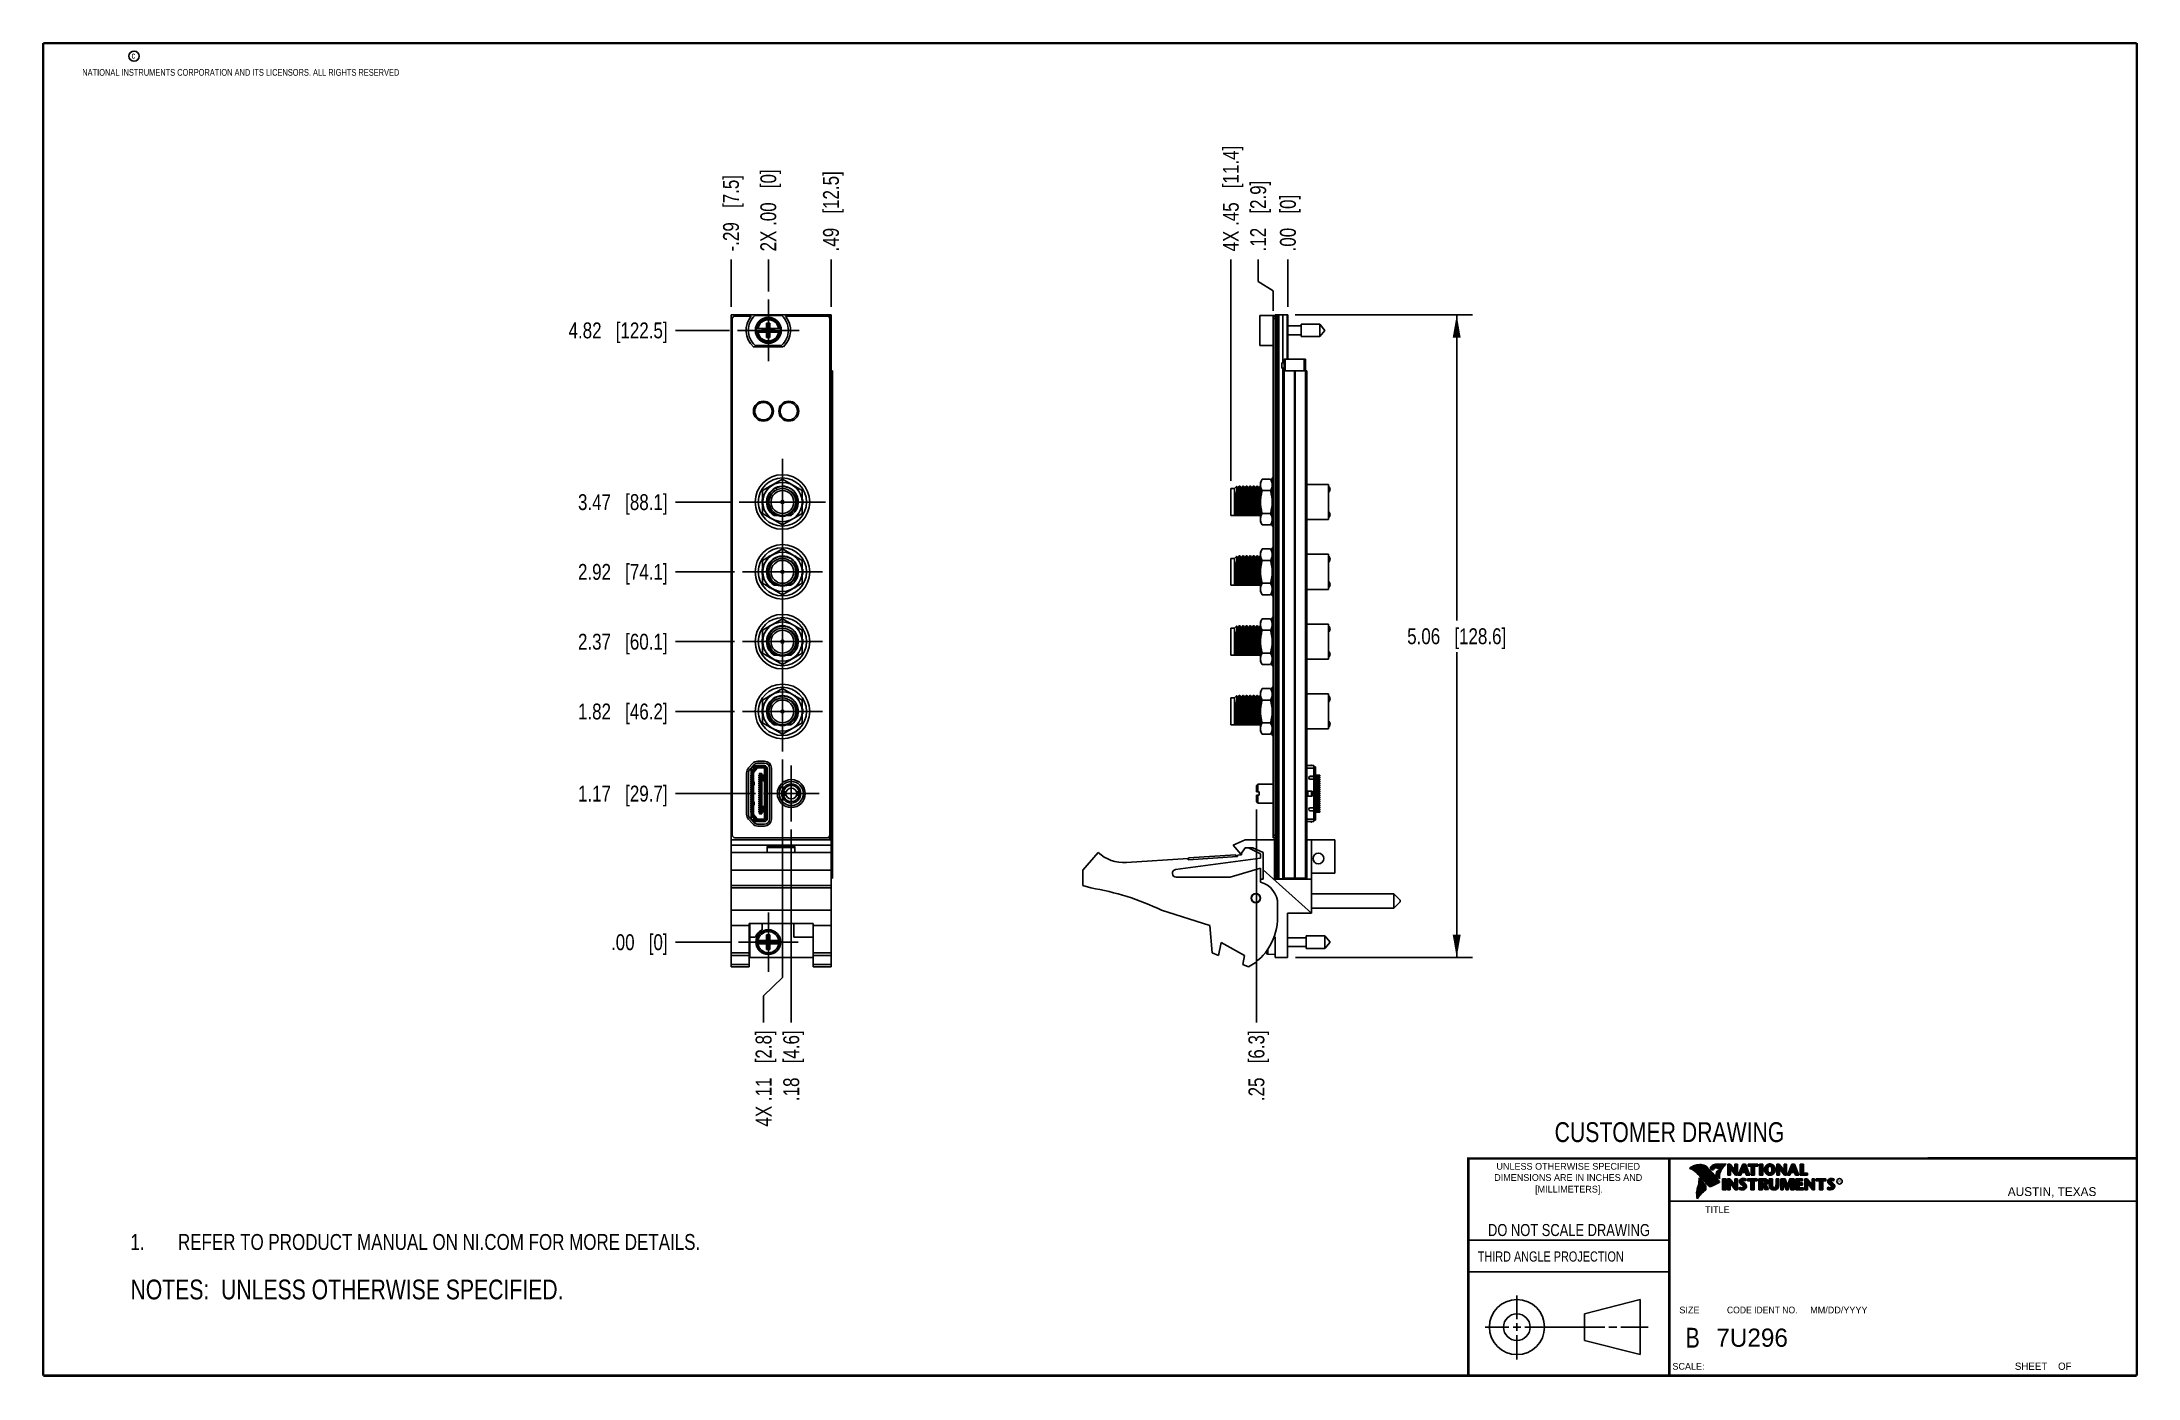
# Model space of a CAD drawing. Header units: inches. Extents: x 0.2 to 16.8, y 0.2 to 10.8.
import ezdxf

# ---------------------------------------------------------------- set-up
doc = ezdxf.new("R2010")
doc.units = ezdxf.units.IN
doc.header["$LTSCALE"] = 0.935
doc.header["$MEASUREMENT"] = 0
doc.linetypes.add('CENTER', pattern=[0.6, 0.375, -0.075, 0.075, -0.075])
doc.layers.get('0').update_dxf_attribs({"linetype": 'CONTINUOUS'})
for name, color, linetype in [('02___PRT_ALL_AXES', 7, 'CONTINUOUS'), ('DATUMCURVES', 7, 'CONTINUOUS'), ('DEFAULT_1', 7, 'CENTER'), ('DETAIL', 7, 'CONTINUOUS'), ('DIMENSIONS', 7, 'CONTINUOUS')]:
    doc.layers.add(name, color=color, linetype=linetype)
doc.styles.get("Standard").update_dxf_attribs({"font": 'txt', "width": 0.8})
doc.styles.add('TEXTSTYLE_2', font='txt')
doc.styles.add('TEXTSTYLE_3', font='txt', dxfattribs={"width": 0.95})
doc.dimstyles.new('DIMSTYLE_1', dxfattribs={"dimtxt": 0.125, "dimasz": 0.18, "dimexe": 0.125, "dimexo": 0.0625, "dimgap": 0.03125, "dimtad": 0, "dimtih": 1, "dimtoh": 1, "dimzin": 4, "dimdsep": 46, "dimtxsty": 'STANDARD', "dimblk": '_FILLED', "dimblk1": '_FILLED', "dimblk2": '_FILLED', "dimcen": 0.09, "dimadec": 0, "dimazin": 0, "dimtp": 0.005, "dimtm": 0.005, "dimtfac": 1, "dimtofl": 0, "dimtmove": 0, "dimatfit": 3, "dimldrblk": '_FILLED', "dimfxl": 1, "dimtolj": 1, "dimtzin": 4, "dimarcsym": 0})
doc.dimstyles.new('DIMSTYLE_2', dxfattribs={"dimtxt": 0.125, "dimasz": 0.18, "dimexe": 0.125, "dimexo": 0.0625, "dimgap": 0.03125, "dimtad": 0, "dimtih": 1, "dimtoh": 1, "dimzin": 4, "dimdsep": 46, "dimtxsty": 'STANDARD', "dimblk": '_FILLED', "dimblk1": '_FILLED', "dimblk2": '_FILLED', "dimcen": 0.09, "dimadec": 0, "dimazin": 0, "dimtp": 0.01, "dimtm": 0.01, "dimtfac": 1, "dimtofl": 0, "dimtmove": 0, "dimatfit": 3, "dimldrblk": '_FILLED', "dimfxl": 1, "dimtolj": 1, "dimtzin": 4, "dimarcsym": 0})
doc.dimstyles.new('DIMSTYLE_3', dxfattribs={"dimtxt": 0.125, "dimasz": 0.18, "dimexe": 0.125, "dimexo": 0.0625, "dimgap": 0.0625, "dimtad": 0, "dimtih": 1, "dimtoh": 1, "dimzin": 4, "dimdsep": 46, "dimtxsty": 'STANDARD', "dimblk": '_FILLED', "dimblk1": '_FILLED', "dimblk2": '_FILLED', "dimcen": 0.09, "dimadec": 0, "dimazin": 0, "dimtp": 0.005, "dimtm": 0.005, "dimtfac": 1, "dimtofl": 0, "dimtmove": 0, "dimatfit": 3, "dimldrblk": '_FILLED', "dimfxl": 1, "dimtolj": 1, "dimtzin": 4, "dimarcsym": 0})

msp = doc.modelspace()

# ---------------------------------------------------------------- texts
at = {"color": 2, "linetype": 'CONTINUOUS', "attachment_point": 1, "line_spacing_factor": 0.9}
for s, insert, char_height, width in [('c', (0.946, 10.689), 0.053, 0.0424), ('NATIONAL INSTRUMENTS CORPORATION AND ITS LICENSORS. ALL RIGHTS RESERVED', (0.558, 10.555), 0.053, 3.0104), ('THIRD ANGLE PROJECTION', (11.556, 1.238), 0.08, 1.408)]:
    msp.add_mtext(s, dxfattribs=dict(at, insert=insert, char_height=char_height, width=width))
at = {"color": 7, "linetype": 'CONTINUOUS', "attachment_point": 2, "line_spacing_factor": 0.9}
for s, insert, char_height, width in [('CUSTOMER DRAWING', (13.067, 2.256), 0.15625, 2), ('DO NOT SCALE DRAWING', (12.275, 1.454), 0.095, 1.52), ('B', (13.25, 0.636), 0.156, 0.125)]:
    msp.add_mtext(s, dxfattribs=dict(at, insert=insert, char_height=char_height, width=width))
at = {"color": 2, "linetype": 'CONTINUOUS', "line_spacing_factor": 0.9}
for s, insert, char_height, width, attachment_point, style in [('DIMENSIONS ARE IN INCHES AND', (12.269, 1.847), 0.05325, 1.49111, 2, 'TEXTSTYLE_2'), ('UNLESS OTHERWISE SPECIFIED', (12.269, 1.935), 0.05325, 1.3846, 2, 'TEXTSTYLE_2'), ('[MILLIMETERS].', (12.275, 1.755), 0.05325, 0.74556, 2, 'TEXTSTYLE_2'), ('R', (14.397, 1.8), 0.0217, 0.02174, 1, 'TEXTSTYLE_2'), ('AUSTIN, TEXAS', (15.733, 1.744), 0.06962, 0.90502, 1, 'TEXTSTYLE_2'), ('TITLE', (13.347, 1.593), 0.0533, 0.26627, 1, 'TEXTSTYLE_2'), ('SIZE', (13.145, 0.803), 0.0533, 0.21302, 1, 'TEXTSTYLE_2'), ('CODE IDENT NO.', (13.798, 0.803), 0.05325, 0.70828, 2, 'TEXTSTYLE_3'), ('MM/DD/YYYY', (14.176, 0.803), 0.0533, 0.53254, 1, 'TEXTSTYLE_2'), ('SCALE:', (13.09, 0.359), 0.0533, 0.31952, 1, 'TEXTSTYLE_2'), ('SHEET    OF', (15.789, 0.362), 0.05726, 0.62988, 1, 'TEXTSTYLE_2')]:
    msp.add_mtext(s, dxfattribs=dict(at, insert=insert, char_height=char_height, width=width, attachment_point=attachment_point, style=style))
at = {"color": 7, "linetype": 'CONTINUOUS', "insert": (13.436, 0.63), "char_height": 0.1432, "width": 0.71578, "attachment_point": 1, "line_spacing_factor": 0.9, "style": 'TEXTSTYLE_2'}
msp.add_mtext('7U296', dxfattribs=at)

# ---------------------------------------------------------------- blocks, each defined once
blk = doc.blocks.new('CUSTOM_NOTE_BL0', base_point=(3.675, 1.312))
at = {"color": 2, "linetype": 'CONTINUOUS', "width": 0.8}
for s, p in [('1.', (0.938, 1.25)), ('REFER TO PRODUCT MANUAL ON NI.COM FOR MORE DETAILS.', (1.312, 1.25))]:
    blk.add_text(s, height=0.125, dxfattribs=at).set_placement(p)
blk = doc.blocks.new('*D0')
at = {"layer": 'DIMENSIONS', "color": 2, "linetype": 'CONTINUOUS'}
blk.add_line((5.863, 4.846), (5.233, 4.846), dxfattribs=at)
at = {"layer": 'DIMENSIONS', "color": 2, "linetype": 'CONTINUOUS', "insert": (5.171, 4.908), "char_height": 0.125, "width": 1.125, "attachment_point": 3, "line_spacing_factor": 0.9}
blk.add_mtext('1.17{\\Ftxt.shx;\\W1.000000;\\H0.125000; }[29.7]', dxfattribs=at)
blk = doc.blocks.new('_FILLED')
at = {"color": 0, "linetype": 'BYBLOCK'}
blk.add_solid([(0, 0), (-1, 0.174), (-1, -0.174)], dxfattribs=at)
blk = doc.blocks.new('*D1')
at = {"layer": 'DIMENSIONS', "color": 2, "linetype": 'CONTINUOUS'}
blk.add_line((5.668, 3.675), (5.233, 3.675), dxfattribs=at)
at = {"layer": 'DIMENSIONS', "color": 2, "linetype": 'CONTINUOUS', "insert": (5.171, 3.737), "char_height": 0.125, "width": 0.725, "attachment_point": 3, "line_spacing_factor": 0.9}
blk.add_mtext('.00{\\Ftxt.shx;\\W1.000000;\\H0.125000; }[0]', dxfattribs=at)
blk = doc.blocks.new('*D2')
at = {"layer": 'DIMENSIONS', "color": 2, "linetype": 'CONTINUOUS'}
blk.add_line((5.698, 5.493), (5.233, 5.493), dxfattribs=at)
at = {"layer": 'DIMENSIONS', "color": 2, "linetype": 'CONTINUOUS', "insert": (5.171, 5.555), "char_height": 0.125, "width": 1.125, "attachment_point": 3, "line_spacing_factor": 0.9}
blk.add_mtext('1.82{\\Ftxt.shx;\\W1.000000;\\H0.125000; }[46.2]', dxfattribs=at)
blk = doc.blocks.new('*D3')
at = {"layer": 'DIMENSIONS', "color": 2, "linetype": 'CONTINUOUS'}
blk.add_line((5.698, 6.043), (5.233, 6.043), dxfattribs=at)
at = {"layer": 'DIMENSIONS', "color": 2, "linetype": 'CONTINUOUS', "insert": (5.171, 6.105), "char_height": 0.125, "width": 1.125, "attachment_point": 3, "line_spacing_factor": 0.9}
blk.add_mtext('2.37{\\Ftxt.shx;\\W1.000000;\\H0.125000; }[60.1]', dxfattribs=at)
blk = doc.blocks.new('*D4')
at = {"layer": 'DIMENSIONS', "color": 2, "linetype": 'CONTINUOUS'}
blk.add_line((5.698, 6.593), (5.233, 6.593), dxfattribs=at)
at = {"layer": 'DIMENSIONS', "color": 2, "linetype": 'CONTINUOUS', "insert": (5.171, 6.655), "char_height": 0.125, "width": 1.125, "attachment_point": 3, "line_spacing_factor": 0.9}
blk.add_mtext('2.92{\\Ftxt.shx;\\W1.000000;\\H0.125000; }[74.1]', dxfattribs=at)
blk = doc.blocks.new('*D5')
at = {"layer": 'DIMENSIONS', "color": 2, "linetype": 'CONTINUOUS'}
blk.add_line((5.673, 7.143), (5.233, 7.143), dxfattribs=at)
at = {"layer": 'DIMENSIONS', "color": 2, "linetype": 'CONTINUOUS', "insert": (5.171, 7.205), "char_height": 0.125, "width": 1.125, "attachment_point": 3, "line_spacing_factor": 0.9}
blk.add_mtext('3.47{\\Ftxt.shx;\\W1.000000;\\H0.125000; }[88.1]', dxfattribs=at)
blk = doc.blocks.new('*D6')
at = {"layer": 'DIMENSIONS', "color": 2, "linetype": 'CONTINUOUS'}
blk.add_line((5.659, 8.496), (5.233, 8.496), dxfattribs=at)
at = {"layer": 'DIMENSIONS', "color": 2, "linetype": 'CONTINUOUS', "insert": (5.171, 8.558), "char_height": 0.125, "width": 1.225, "attachment_point": 3, "line_spacing_factor": 0.9}
blk.add_mtext('4.82{\\Ftxt.shx;\\W1.000000;\\H0.125000; }[122.5]', dxfattribs=at)
blk = doc.blocks.new('*D7')
at = {"layer": 'DIMENSIONS', "color": 2, "linetype": 'CONTINUOUS'}
blk.add_line((5.671, 8.68), (5.671, 9.055), dxfattribs=at)
at = {"layer": 'DIMENSIONS', "color": 2, "linetype": 'CONTINUOUS', "insert": (5.608, 9.118), "char_height": 0.125, "width": 1.025, "attachment_point": 1, "rotation": 90, "line_spacing_factor": 0.9}
blk.add_mtext('-.29{\\Ftxt.shx;\\W1.000000;\\H0.125000; }[7.5]', dxfattribs=at)
blk = doc.blocks.new('*D8')
at = {"layer": 'DIMENSIONS', "color": 2, "linetype": 'CONTINUOUS'}
blk.add_line((5.965, 8.802), (5.965, 9.055), dxfattribs=at)
at = {"layer": 'DIMENSIONS', "color": 2, "linetype": 'CONTINUOUS', "insert": (5.902, 9.118), "char_height": 0.125, "width": 1.025, "attachment_point": 1, "rotation": 90, "line_spacing_factor": 0.9}
blk.add_mtext('2X .00{\\Ftxt.shx;\\W1.000000;\\H0.125000; }[0]', dxfattribs=at)
blk = doc.blocks.new('*D9')
at = {"layer": 'DIMENSIONS', "color": 2, "linetype": 'CONTINUOUS'}
blk.add_line((6.459, 8.68), (6.459, 9.055), dxfattribs=at)
at = {"layer": 'DIMENSIONS', "color": 2, "linetype": 'CONTINUOUS', "insert": (6.396, 9.118), "char_height": 0.125, "width": 1.025, "attachment_point": 1, "rotation": 90, "line_spacing_factor": 0.9}
blk.add_mtext('.49{\\Ftxt.shx;\\W1.000000;\\H0.125000; }[12.5]', dxfattribs=at)
blk = doc.blocks.new('*D10')
at = {"layer": 'DIMENSIONS', "color": 2, "linetype": 'CONTINUOUS'}
blk.add_line((6.146, 4.563), (6.146, 3.042), dxfattribs=at)
at = {"layer": 'DIMENSIONS', "color": 2, "linetype": 'CONTINUOUS', "insert": (6.083, 2.98), "char_height": 0.125, "width": 0.925, "attachment_point": 3, "rotation": 90, "line_spacing_factor": 0.9}
blk.add_mtext('.18{\\Ftxt.shx;\\W1.000000;\\H0.125000; }[4.6]', dxfattribs=at)
blk = doc.blocks.new('*D11')
at = {"layer": 'DIMENSIONS', "color": 2, "linetype": 'CONTINUOUS'}
for p, q in [((6.076, 5.115), (6.076, 3.397)), ((6.076, 3.397), (5.928, 3.251)), ((5.928, 3.251), (5.928, 3.042))]:
    blk.add_line(p, q, dxfattribs=at)
at = {"layer": 'DIMENSIONS', "color": 2, "linetype": 'CONTINUOUS', "insert": (5.865, 2.98), "char_height": 0.125, "width": 1.225, "attachment_point": 3, "rotation": 90, "line_spacing_factor": 0.9}
blk.add_mtext('4X .11{\\Ftxt.shx;\\W1.000000;\\H0.125000; }[2.8]', dxfattribs=at)
blk = doc.blocks.new('*D12')
at = {"layer": 'DIMENSIONS', "color": 2, "linetype": 'CONTINUOUS'}
for p, q in [((9.826, 8.881), (9.826, 9.055)), ((9.944, 8.808), (9.826, 8.881)), ((9.944, 8.65), (9.944, 8.808))]:
    blk.add_line(p, q, dxfattribs=at)
at = {"layer": 'DIMENSIONS', "color": 2, "linetype": 'CONTINUOUS', "insert": (9.763, 9.118), "char_height": 0.125, "width": 0.925, "attachment_point": 1, "rotation": 90, "line_spacing_factor": 0.9}
blk.add_mtext('.12{\\Ftxt.shx;\\W1.000000;\\H0.125000; }[2.9]', dxfattribs=at)
blk = doc.blocks.new('*D13')
at = {"layer": 'DIMENSIONS', "color": 2, "linetype": 'CONTINUOUS'}
blk.add_line((10.059, 8.68), (10.059, 9.055), dxfattribs=at)
at = {"layer": 'DIMENSIONS', "color": 2, "linetype": 'CONTINUOUS', "insert": (9.997, 9.118), "char_height": 0.125, "width": 0.725, "attachment_point": 1, "rotation": 90, "line_spacing_factor": 0.9}
blk.add_mtext('.00{\\Ftxt.shx;\\W1.000000;\\H0.125000; }[0]', dxfattribs=at)
blk = doc.blocks.new('*D14')
at = {"layer": 'DIMENSIONS', "color": 2, "linetype": 'CONTINUOUS'}
blk.add_line((9.609, 7.311), (9.609, 9.055), dxfattribs=at)
at = {"layer": 'DIMENSIONS', "color": 2, "linetype": 'CONTINUOUS', "insert": (9.547, 9.118), "char_height": 0.125, "width": 1.325, "attachment_point": 1, "rotation": 90, "line_spacing_factor": 0.9}
blk.add_mtext('4X .45{\\Ftxt.shx;\\W1.000000;\\H0.125000; }[11.4]', dxfattribs=at)
blk = doc.blocks.new('*D15')
at = {"layer": 'DIMENSIONS', "color": 2, "linetype": 'CONTINUOUS'}
blk.add_line((9.811, 4.719), (9.811, 3.042), dxfattribs=at)
at = {"layer": 'DIMENSIONS', "color": 2, "linetype": 'CONTINUOUS', "insert": (9.749, 2.98), "char_height": 0.125, "width": 0.925, "attachment_point": 3, "rotation": 90, "line_spacing_factor": 0.9}
blk.add_mtext('.25{\\Ftxt.shx;\\W1.000000;\\H0.125000; }[6.3]', dxfattribs=at)
blk = doc.blocks.new('*D16')
at = {"layer": 'DIMENSIONS', "color": 2, "linetype": 'CONTINUOUS'}
for p, q in [((10.117, 8.618), (11.515, 8.618)), ((11.39, 8.618), (11.39, 6.21)), ((11.39, 3.553), (11.39, 5.96)), ((10.12, 3.553), (11.515, 3.553))]:
    blk.add_line(p, q, dxfattribs=at)
at = {"layer": 'DIMENSIONS', "color": 2, "linetype": 'CONTINUOUS', "xscale": 0.18, "yscale": 0.18, "zscale": 0.18}
for p, rotation in [((11.39, 8.618), 90), ((11.39, 3.553), 270)]:
    blk.add_blockref('_FILLED', p, dxfattribs=dict(at, rotation=rotation))
at = {"layer": 'DIMENSIONS', "color": 2, "linetype": 'CONTINUOUS', "insert": (11.39, 6.148), "char_height": 0.125, "width": 1.225, "attachment_point": 2, "line_spacing_factor": 0.9}
blk.add_mtext('5.06{\\Ftxt.shx;\\W1.000000;\\H0.125000; }[128.6]', dxfattribs=at)
blk = doc.blocks.new('NOTES_HEADER_BL1', base_point=(3.1215, 0.9375))
at = {"layer": 'DETAIL', "color": 2, "linetype": 'CONTINUOUS', "width": 0.8}
blk.add_text('NOTES:  UNLESS OTHERWISE SPECIFIED.', height=0.156, dxfattribs=at).set_placement((0.9375, 0.8595))

# ---------------------------------------------------------------- dimensions: what is measured, and where the dimension line sits
at = {"layer": 'DIMENSIONS', "color": 2, "linetype": 'CONTINUOUS'}
for feature_location, offset, dtype, origin, text, dimstyle, picture, middle in [((9.609, 7.311), (0, 1.744), 1, (10.059, 7.249), '4X <>', 'DIMSTYLE_1', '*D14', (9.609, 9.78)), ((5.671, 8.68), (0, 0.375), 1, (5.965, 8.739), '-<>', 'DIMSTYLE_1', '*D7', (5.671, 9.63)), ((5.964530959, 8.801868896), (0, 0.2535), 1, (5.964530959, 8.739368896), '2X <>', 'DIMSTYLE_2', '*D8', (5.964530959, 9.630368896)), ((6.076, 5.115), (-0.148, -2.073), 0, (5.965, 5.178), '4X <>', 'DIMSTYLE_1', '*D11', (5.928, 2.367))]:
    dim = msp.add_ordinate_dim(feature_location=feature_location, offset=offset, dtype=dtype, origin=origin, text=text, dimstyle=dimstyle, dxfattribs=at)
    dim.commit()
    dim.dimension.update_dxf_attribs({"geometry": picture, "text_midpoint": middle})
for feature_location, offset, dtype, origin, dimstyle, picture, middle in [((6.459, 8.68), (0, 0.375), 1, (5.965, 8.618), 'DIMSTYLE_1', '*D9', (6.459, 9.63)), ((9.944, 8.65), (-0.119, 0.405), 0, (10.059, 8.618), 'DIMSTYLE_1', '*D12', (9.826, 9.58)), ((10.059306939, 8.680368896), (0, 0.375), 1, (10.059306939, 8.617868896), 'DIMSTYLE_2', '*D13', (10.059306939, 9.480368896)), ((5.659, 8.496), (-0.426, 0), 0, (5.721, 3.675), 'DIMSTYLE_1', '*D6', (4.558, 8.496)), ((5.673, 7.143), (-0.44, 0), 0, (5.736, 3.675), 'DIMSTYLE_1', '*D5', (4.608, 7.143)), ((5.698, 6.593), (-0.465, 0), 0, (5.761, 3.675), 'DIMSTYLE_1', '*D4', (4.608, 6.593)), ((5.698, 6.043), (-0.465, 0), 0, (5.761, 3.675), 'DIMSTYLE_1', '*D3', (4.608, 6.043)), ((5.698, 5.493), (-0.465, 0), 0, (5.761, 3.675), 'DIMSTYLE_1', '*D2', (4.608, 5.493)), ((5.863, 4.846), (-0.63, 0), 0, (5.731, 3.675), 'DIMSTYLE_1', '*D0', (4.608, 4.846)), ((6.146, 4.563), (0, -1.521), 1, (5.965, 4.626), 'DIMSTYLE_1', '*D10', (6.146, 2.517)), ((9.811, 4.719), (0, -1.677), 1, (10.059, 4.782), 'DIMSTYLE_1', '*D15', (9.811, 2.517)), ((5.668030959, 3.674958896), (-0.435, 0), 0, (5.730530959, 3.674958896), 'DIMSTYLE_2', '*D1', (4.808030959, 3.674958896))]:
    dim = msp.add_ordinate_dim(feature_location=feature_location, offset=offset, dtype=dtype, origin=origin, dimstyle=dimstyle, dxfattribs=at)
    dim.commit()
    dim.dimension.update_dxf_attribs({"geometry": picture, "text_midpoint": middle})
dim = msp.add_linear_dim(base=(11.3904, 8.6179), p1=(10.0573, 3.553), p2=(10.0543, 8.6179), angle=90, dimstyle='DIMSTYLE_3', dxfattribs=at)
dim.commit()
dim.dimension.update_dxf_attribs({"geometry": '*D16', "text_midpoint": (11.3904, 6.0854), "dimtype": 160})

# ---------------------------------------------------------------- linework, layer by layer
at = {"color": 7, "linetype": 'CONTINUOUS'}
for p, q in [((5.671, 3.48), (5.671, 8.618)), ((6.459, 8.618), (5.671, 8.618)), ((5.83, 8.608), (5.701, 8.608)), ((5.861, 8.614), (6.068, 8.614)), ((6.429, 8.608), (6.099, 8.608)), ((6.459, 3.48), (6.459, 8.618)), ((9.839, 8.377), (9.839, 8.614)), ((9.959, 8.614), (9.839, 8.614)), ((9.944, 4.498), (9.944, 8.608)), ((9.959, 8.608), (9.944, 8.608)), ((9.959, 4.175), (9.959, 8.618)), ((9.959, 8.618), (10.059, 8.618)), ((9.989, 4.175), (9.989, 8.618)), ((10.054, 8.618), (10.054, 8.268)), ((10.059, 8.268), (10.059, 8.618)), ((5.681, 8.588), (5.681, 4.518)), ((5.87, 8.51), (5.953, 8.51)), ((5.87, 8.482), (5.953, 8.482)), ((5.916, 8.484), (5.916, 8.508)), ((5.916, 8.484), (6.013, 8.508)), ((5.953, 8.508), (5.916, 8.508)), ((5.916, 8.508), (6.013, 8.484)), ((5.916, 8.484), (5.953, 8.484)), ((5.951, 8.439), (5.978, 8.553)), ((5.951, 8.51), (5.951, 8.553)), ((5.978, 8.439), (5.951, 8.553)), ((5.951, 8.553), (5.978, 8.553)), ((5.951, 8.439), (5.951, 8.482)), ((5.978, 8.439), (5.951, 8.439)), ((5.953, 8.51), (5.953, 8.508)), ((5.953, 8.484), (5.976, 8.508)), ((5.976, 8.484), (5.953, 8.508)), ((5.953, 8.482), (5.953, 8.484)), ((5.976, 8.51), (5.976, 8.508)), ((5.976, 8.51), (6.059, 8.51)), ((6.013, 8.508), (5.976, 8.508)), ((5.976, 8.482), (5.976, 8.484)), ((5.976, 8.484), (6.013, 8.484)), ((5.976, 8.482), (6.059, 8.482)), ((5.978, 8.553), (5.978, 8.51)), ((5.978, 8.482), (5.978, 8.439)), ((6.013, 8.484), (6.013, 8.508)), ((6.449, 4.518), (6.449, 8.588)), ((9.839, 8.51), (9.837, 8.51)), ((9.837, 8.482), (9.839, 8.482)), ((10.163, 8.531), (10.059, 8.531)), ((10.163, 8.461), (10.059, 8.461)), ((10.163, 8.545), (10.163, 8.447)), ((10.311, 8.545), (10.163, 8.545)), ((10.311, 8.447), (10.163, 8.447)), ((10.311, 8.545), (10.311, 8.447)), ((10.352, 8.496), (10.311, 8.545)), ((10.352, 8.496), (10.311, 8.447)), ((6.083, 8.367), (5.846, 8.367)), ((6.068, 8.377), (5.861, 8.377)), ((9.944, 8.377), (9.839, 8.377)), ((10.029, 8.268), (10.029, 8.178)), ((10.029, 8.268), (10.199, 8.268)), ((10.199, 8.268), (10.199, 8.178)), ((6.459, 8.178), (6.47, 8.178)), ((6.47, 4.178), (6.47, 8.178)), ((10.011, 8.238), (10.012, 8.239)), ((10.011, 8.199), (10.011, 8.238)), ((10.011, 8.199), (10.012, 8.198)), ((10.012, 8.239), (10.012, 8.198)), ((10.02, 4.178), (10.02, 8.178)), ((10.02, 8.178), (10.208, 8.178)), ((10.208, 4.178), (10.208, 8.178)), ((6.076, 7.323), (5.92, 7.233)), ((5.977, 7.27), (5.966, 7.26)), ((5.979, 7.267), (5.977, 7.27)), ((6.232, 7.233), (6.076, 7.323)), ((6.175, 7.27), (6.172, 7.267)), ((6.185, 7.26), (6.175, 7.27)), ((9.843, 7.298), (9.858, 7.323)), ((9.843, 6.987), (9.843, 7.298)), ((9.858, 7.323), (9.922, 7.323)), ((9.922, 7.323), (9.936, 7.298)), ((10.379, 7.281), (10.208, 7.281)), ((10.379, 7.005), (10.379, 7.281)), ((5.916, 7.163), (5.916, 7.123)), ((5.92, 7.163), (5.916, 7.163)), ((5.916, 7.123), (5.92, 7.123)), ((5.92, 7.233), (5.92, 7.053)), ((6.232, 7.053), (6.232, 7.233)), ((6.236, 7.163), (6.232, 7.163)), ((6.232, 7.123), (6.236, 7.123)), ((6.236, 7.123), (6.236, 7.163)), ((9.609, 7.249), (9.609, 7.037)), ((9.609, 7.249), (9.639, 7.249)), ((9.639, 7.249), (9.655, 7.265)), ((9.639, 7.249), (9.639, 7.037)), ((9.656, 7.265), (9.655, 7.265)), ((9.663, 7.251), (9.656, 7.265)), ((9.658, 7.063), (9.658, 7.204)), ((9.663, 7.251), (9.663, 7.251)), ((9.676, 7.268), (9.666, 7.251)), ((9.676, 7.268), (9.676, 7.268)), ((9.681, 7.268), (9.676, 7.268)), ((9.682, 7.268), (9.681, 7.268)), ((9.691, 7.251), (9.682, 7.268)), ((9.683, 7.155), (9.683, 7.155)), ((9.683, 7.155), (9.683, 7.131)), ((9.691, 7.251), (9.691, 7.251)), ((9.704, 7.268), (9.694, 7.251)), ((9.704, 7.268), (9.704, 7.268)), ((9.709, 7.268), (9.704, 7.268)), ((9.719, 7.251), (9.709, 7.268)), ((9.709, 7.268), (9.709, 7.268)), ((9.719, 7.251), (9.719, 7.251)), ((9.731, 7.268), (9.722, 7.251)), ((9.731, 7.268), (9.732, 7.268)), ((9.737, 7.268), (9.732, 7.268)), ((9.747, 7.251), (9.737, 7.268)), ((9.737, 7.268), (9.737, 7.268)), ((9.747, 7.251), (9.747, 7.251)), ((9.759, 7.268), (9.75, 7.251)), ((9.759, 7.268), (9.759, 7.268)), ((9.765, 7.268), (9.759, 7.268)), ((9.775, 7.251), (9.765, 7.268)), ((9.765, 7.268), (9.765, 7.268)), ((9.775, 7.251), (9.775, 7.251)), ((9.787, 7.268), (9.777, 7.251)), ((9.787, 7.268), (9.787, 7.268)), ((9.792, 7.268), (9.787, 7.268)), ((9.793, 7.268), (9.792, 7.268)), ((9.802, 7.251), (9.793, 7.268)), ((9.802, 7.251), (9.802, 7.251)), ((9.815, 7.268), (9.805, 7.251)), ((9.815, 7.268), (9.815, 7.268)), ((9.82, 7.268), (9.815, 7.268)), ((9.821, 7.268), (9.82, 7.268)), ((9.83, 7.251), (9.821, 7.268)), ((9.842, 7.268), (9.833, 7.251)), ((9.842, 7.268), (9.843, 7.268)), ((9.843, 7.268), (9.843, 7.268)), ((9.858, 7.233), (9.922, 7.233)), ((5.92, 7.053), (6.076, 6.963)), ((5.966, 7.026), (5.977, 7.016)), ((5.977, 7.016), (5.979, 7.018)), ((6.141, 7.037), (6.01, 7.037)), ((6.076, 6.963), (6.232, 7.053)), ((6.172, 7.018), (6.175, 7.016)), ((6.175, 7.016), (6.185, 7.026)), ((9.609, 7.037), (9.639, 7.037)), ((9.639, 7.037), (9.64, 7.037)), ((9.843, 7.037), (9.64, 7.037)), ((9.658, 7.063), (9.66, 7.037)), ((9.843, 6.987), (9.858, 6.963)), ((9.858, 7.053), (9.922, 7.053)), ((9.858, 6.963), (9.922, 6.963)), ((9.922, 6.963), (9.936, 6.987)), ((10.379, 7.005), (10.208, 7.005)), ((5.916, 6.613), (5.916, 6.573)), ((5.92, 6.613), (5.916, 6.613)), ((6.076, 6.773), (5.92, 6.683)), ((5.92, 6.683), (5.92, 6.503)), ((5.977, 6.72), (5.966, 6.71)), ((5.979, 6.717), (5.977, 6.72)), ((6.232, 6.683), (6.076, 6.773)), ((6.175, 6.72), (6.172, 6.717)), ((6.185, 6.71), (6.175, 6.72)), ((6.232, 6.503), (6.232, 6.683)), ((6.236, 6.613), (6.232, 6.613)), ((6.236, 6.573), (6.236, 6.613)), ((9.609, 6.699), (9.609, 6.487)), ((9.609, 6.699), (9.639, 6.699)), ((9.639, 6.699), (9.655, 6.715)), ((9.639, 6.699), (9.639, 6.487)), ((9.656, 6.715), (9.655, 6.715)), ((9.663, 6.701), (9.656, 6.715)), ((9.658, 6.513), (9.658, 6.654)), ((9.663, 6.701), (9.663, 6.701)), ((9.676, 6.718), (9.666, 6.701)), ((9.676, 6.718), (9.676, 6.718)), ((9.681, 6.718), (9.676, 6.718)), ((9.682, 6.718), (9.681, 6.718)), ((9.691, 6.701), (9.682, 6.718)), ((9.691, 6.701), (9.691, 6.701)), ((9.704, 6.718), (9.694, 6.701)), ((9.704, 6.718), (9.704, 6.718)), ((9.709, 6.718), (9.704, 6.718)), ((9.719, 6.701), (9.709, 6.718)), ((9.709, 6.718), (9.709, 6.718)), ((9.719, 6.701), (9.719, 6.701)), ((9.731, 6.718), (9.722, 6.701)), ((9.731, 6.718), (9.732, 6.718)), ((9.737, 6.718), (9.732, 6.718)), ((9.747, 6.701), (9.737, 6.718)), ((9.737, 6.718), (9.737, 6.718)), ((9.747, 6.701), (9.747, 6.701)), ((9.759, 6.718), (9.75, 6.701)), ((9.759, 6.718), (9.759, 6.718)), ((9.765, 6.718), (9.759, 6.718)), ((9.775, 6.701), (9.765, 6.718)), ((9.765, 6.718), (9.765, 6.718)), ((9.775, 6.701), (9.775, 6.701)), ((9.787, 6.718), (9.777, 6.701)), ((9.787, 6.718), (9.787, 6.718)), ((9.792, 6.718), (9.787, 6.718)), ((9.793, 6.718), (9.792, 6.718)), ((9.802, 6.701), (9.793, 6.718)), ((9.802, 6.701), (9.802, 6.701)), ((9.815, 6.718), (9.805, 6.701)), ((9.815, 6.718), (9.815, 6.718)), ((9.82, 6.718), (9.815, 6.718)), ((9.821, 6.718), (9.82, 6.718)), ((9.83, 6.701), (9.821, 6.718)), ((9.842, 6.718), (9.833, 6.701)), ((9.842, 6.718), (9.843, 6.718)), ((9.843, 6.748), (9.858, 6.773)), ((9.843, 6.437), (9.843, 6.748)), ((9.843, 6.718), (9.843, 6.718)), ((9.858, 6.773), (9.922, 6.773)), ((9.858, 6.683), (9.922, 6.683)), ((9.922, 6.773), (9.936, 6.748)), ((10.379, 6.731), (10.208, 6.731)), ((10.379, 6.455), (10.379, 6.731)), ((5.916, 6.573), (5.92, 6.573)), ((5.92, 6.503), (6.076, 6.413)), ((5.966, 6.476), (5.977, 6.466)), ((5.977, 6.466), (5.979, 6.468)), ((6.141, 6.487), (6.01, 6.487)), ((6.076, 6.413), (6.232, 6.503)), ((6.172, 6.468), (6.175, 6.466)), ((6.175, 6.466), (6.185, 6.476)), ((6.232, 6.573), (6.236, 6.573)), ((9.609, 6.487), (9.639, 6.487)), ((9.639, 6.487), (9.64, 6.487)), ((9.843, 6.487), (9.64, 6.487)), ((9.658, 6.513), (9.66, 6.487)), ((9.683, 6.605), (9.683, 6.605)), ((9.683, 6.605), (9.683, 6.581)), ((9.858, 6.503), (9.922, 6.503)), ((10.379, 6.455), (10.208, 6.455)), ((9.843, 6.437), (9.858, 6.413)), ((9.858, 6.413), (9.922, 6.413)), ((9.922, 6.413), (9.936, 6.437)), ((6.076, 6.223), (5.92, 6.133)), ((5.92, 6.133), (5.92, 5.953)), ((5.977, 6.17), (5.966, 6.16)), ((5.979, 6.167), (5.977, 6.17)), ((6.232, 6.133), (6.076, 6.223)), ((6.175, 6.17), (6.172, 6.167)), ((6.185, 6.16), (6.175, 6.17)), ((6.232, 5.953), (6.232, 6.133)), ((9.609, 6.149), (9.609, 5.937)), ((9.609, 6.149), (9.639, 6.149)), ((9.639, 6.149), (9.655, 6.165)), ((9.639, 6.149), (9.639, 5.937)), ((9.656, 6.165), (9.655, 6.165)), ((9.663, 6.151), (9.656, 6.165)), ((9.663, 6.151), (9.663, 6.151)), ((9.676, 6.168), (9.666, 6.151)), ((9.676, 6.168), (9.676, 6.168)), ((9.681, 6.168), (9.676, 6.168)), ((9.682, 6.168), (9.681, 6.168)), ((9.691, 6.151), (9.682, 6.168)), ((9.691, 6.151), (9.691, 6.151)), ((9.704, 6.168), (9.694, 6.151)), ((9.704, 6.168), (9.704, 6.168)), ((9.709, 6.168), (9.704, 6.168)), ((9.709, 6.168), (9.709, 6.168)), ((9.719, 6.151), (9.709, 6.168)), ((9.719, 6.151), (9.719, 6.151)), ((9.731, 6.168), (9.722, 6.151)), ((9.731, 6.168), (9.732, 6.168)), ((9.737, 6.168), (9.732, 6.168)), ((9.737, 6.168), (9.737, 6.168)), ((9.747, 6.151), (9.737, 6.168)), ((9.747, 6.151), (9.747, 6.151)), ((9.759, 6.168), (9.75, 6.151)), ((9.759, 6.168), (9.759, 6.168)), ((9.765, 6.168), (9.759, 6.168)), ((9.765, 6.168), (9.765, 6.168)), ((9.775, 6.151), (9.765, 6.168)), ((9.775, 6.151), (9.775, 6.151)), ((9.787, 6.168), (9.777, 6.151)), ((9.787, 6.168), (9.787, 6.168)), ((9.792, 6.168), (9.787, 6.168)), ((9.793, 6.168), (9.792, 6.168)), ((9.802, 6.151), (9.793, 6.168)), ((9.802, 6.151), (9.802, 6.151)), ((9.815, 6.168), (9.805, 6.151)), ((9.815, 6.168), (9.815, 6.168)), ((9.82, 6.168), (9.815, 6.168)), ((9.821, 6.168), (9.82, 6.168)), ((9.83, 6.151), (9.821, 6.168)), ((9.842, 6.168), (9.833, 6.151)), ((9.842, 6.168), (9.843, 6.168)), ((9.843, 6.198), (9.858, 6.223)), ((9.843, 5.887), (9.843, 6.198)), ((9.843, 6.168), (9.843, 6.168)), ((9.858, 6.223), (9.922, 6.223)), ((9.858, 6.133), (9.922, 6.133)), ((9.922, 6.223), (9.936, 6.198)), ((10.379, 6.181), (10.208, 6.181)), ((10.379, 5.905), (10.379, 6.181)), ((5.916, 6.063), (5.916, 6.023)), ((5.92, 6.063), (5.916, 6.063)), ((5.916, 6.023), (5.92, 6.023)), ((5.92, 5.953), (6.076, 5.863)), ((6.076, 5.863), (6.232, 5.953)), ((6.236, 6.063), (6.232, 6.063)), ((6.232, 6.023), (6.236, 6.023)), ((6.236, 6.023), (6.236, 6.063)), ((9.658, 5.963), (9.658, 6.104)), ((9.658, 5.963), (9.66, 5.937)), ((9.683, 6.055), (9.683, 6.055)), ((9.683, 6.055), (9.683, 6.031)), ((9.858, 5.953), (9.922, 5.953)), ((5.966, 5.926), (5.977, 5.916)), ((5.977, 5.916), (5.979, 5.918)), ((6.141, 5.937), (6.01, 5.937)), ((6.172, 5.918), (6.175, 5.916)), ((6.175, 5.916), (6.185, 5.926)), ((9.609, 5.937), (9.639, 5.937)), ((9.639, 5.937), (9.64, 5.937)), ((9.843, 5.937), (9.64, 5.937)), ((9.843, 5.887), (9.858, 5.863)), ((9.858, 5.863), (9.922, 5.863)), ((9.922, 5.863), (9.936, 5.887)), ((10.379, 5.905), (10.208, 5.905)), ((6.076, 5.673), (5.92, 5.583)), ((5.977, 5.62), (5.966, 5.61)), ((5.979, 5.617), (5.977, 5.62)), ((6.232, 5.583), (6.076, 5.673)), ((6.175, 5.62), (6.172, 5.617)), ((6.185, 5.61), (6.175, 5.62)), ((9.676, 5.618), (9.666, 5.601)), ((9.681, 5.618), (9.676, 5.618)), ((9.676, 5.618), (9.676, 5.618)), ((9.682, 5.618), (9.681, 5.618)), ((9.691, 5.601), (9.682, 5.618)), ((9.704, 5.618), (9.694, 5.601)), ((9.709, 5.618), (9.704, 5.618)), ((9.704, 5.618), (9.704, 5.618)), ((9.709, 5.618), (9.709, 5.618)), ((9.719, 5.601), (9.709, 5.618)), ((9.731, 5.618), (9.722, 5.601)), ((9.731, 5.618), (9.732, 5.618)), ((9.737, 5.618), (9.732, 5.618)), ((9.737, 5.618), (9.737, 5.618)), ((9.747, 5.601), (9.737, 5.618)), ((9.759, 5.618), (9.75, 5.601)), ((9.765, 5.618), (9.759, 5.618)), ((9.759, 5.618), (9.759, 5.618)), ((9.765, 5.618), (9.765, 5.618)), ((9.775, 5.601), (9.765, 5.618)), ((9.787, 5.618), (9.777, 5.601)), ((9.792, 5.618), (9.787, 5.618)), ((9.787, 5.618), (9.787, 5.618)), ((9.793, 5.618), (9.792, 5.618)), ((9.802, 5.601), (9.793, 5.618)), ((9.815, 5.618), (9.805, 5.601)), ((9.82, 5.618), (9.815, 5.618)), ((9.815, 5.618), (9.815, 5.618)), ((9.821, 5.618), (9.82, 5.618)), ((9.83, 5.601), (9.821, 5.618)), ((9.842, 5.618), (9.833, 5.601)), ((9.842, 5.618), (9.843, 5.618)), ((9.843, 5.648), (9.858, 5.673)), ((9.843, 5.337), (9.843, 5.648)), ((9.843, 5.618), (9.843, 5.618)), ((9.858, 5.673), (9.922, 5.673)), ((9.922, 5.673), (9.936, 5.648)), ((10.379, 5.631), (10.208, 5.631)), ((10.379, 5.355), (10.379, 5.631)), ((5.92, 5.513), (5.916, 5.513)), ((5.916, 5.513), (5.916, 5.473)), ((5.916, 5.473), (5.92, 5.473)), ((5.92, 5.583), (5.92, 5.403)), ((6.232, 5.403), (6.232, 5.583)), ((6.236, 5.513), (6.232, 5.513)), ((6.232, 5.473), (6.236, 5.473)), ((6.236, 5.473), (6.236, 5.513)), ((9.609, 5.599), (9.639, 5.599)), ((9.609, 5.599), (9.609, 5.387)), ((9.639, 5.599), (9.655, 5.615)), ((9.639, 5.599), (9.639, 5.387)), ((9.656, 5.615), (9.655, 5.615)), ((9.663, 5.601), (9.656, 5.615)), ((9.658, 5.413), (9.658, 5.554)), ((9.663, 5.601), (9.663, 5.601)), ((9.683, 5.505), (9.683, 5.505)), ((9.683, 5.505), (9.683, 5.481)), ((9.691, 5.601), (9.691, 5.601)), ((9.719, 5.601), (9.719, 5.601)), ((9.747, 5.601), (9.747, 5.601)), ((9.775, 5.601), (9.775, 5.601)), ((9.802, 5.601), (9.802, 5.601)), ((9.858, 5.583), (9.922, 5.583)), ((5.92, 5.403), (6.076, 5.313)), ((5.966, 5.376), (5.977, 5.366)), ((5.977, 5.366), (5.979, 5.368)), ((6.141, 5.387), (6.01, 5.387)), ((6.076, 5.313), (6.232, 5.403)), ((6.172, 5.368), (6.175, 5.366)), ((6.175, 5.366), (6.185, 5.376)), ((9.609, 5.387), (9.639, 5.387)), ((9.639, 5.387), (9.64, 5.387)), ((9.843, 5.387), (9.64, 5.387)), ((9.658, 5.413), (9.66, 5.387)), ((9.843, 5.337), (9.858, 5.313)), ((9.858, 5.403), (9.922, 5.403)), ((9.858, 5.313), (9.922, 5.313)), ((9.922, 5.313), (9.936, 5.337)), ((10.379, 5.355), (10.208, 5.355)), ((5.794, 5.008), (5.794, 4.682)), ((5.839, 5.082), (5.809, 5.048)), ((5.809, 5.008), (5.809, 4.682)), ((5.85, 5.072), (5.82, 5.038)), ((5.826, 4.991), (5.829, 4.991)), ((5.826, 4.991), (5.826, 4.984)), ((5.829, 4.984), (5.826, 4.984)), ((5.826, 4.976), (5.829, 4.976)), ((5.826, 4.976), (5.826, 4.968)), ((5.829, 4.968), (5.826, 4.968)), ((5.826, 4.96), (5.829, 4.96)), ((5.826, 4.96), (5.826, 4.952)), ((5.829, 5.048), (5.829, 5.014)), ((5.829, 4.682), (5.829, 5.009)), ((5.832, 5.052), (5.858, 5.052)), ((5.859, 5.053), (5.833, 5.053)), ((5.865, 5.059), (5.835, 5.025)), ((5.839, 5.009), (5.839, 4.847)), ((5.842, 5.018), (5.873, 5.052)), ((5.842, 4.682), (5.842, 5.009)), ((5.844, 5.009), (5.844, 4.939)), ((5.935, 5.066), (5.845, 5.066)), ((5.845, 5.016), (5.875, 5.05)), ((5.875, 5.048), (5.847, 5.017)), ((5.848, 4.938), (5.848, 5.009)), ((5.878, 5.046), (5.85, 5.014)), ((5.877, 5.052), (5.935, 5.052)), ((5.935, 5.056), (5.881, 5.056)), ((5.881, 5.053), (5.935, 5.053)), ((5.935, 5.101), (5.882, 5.101)), ((5.935, 5.086), (5.882, 5.086)), ((5.883, 5.048), (5.935, 5.048)), ((5.89, 4.991), (5.901, 4.991)), ((5.89, 4.991), (5.89, 4.984)), ((5.89, 4.984), (5.901, 4.984)), ((5.89, 4.976), (5.901, 4.976)), ((5.89, 4.976), (5.89, 4.968)), ((5.89, 4.968), (5.901, 4.968)), ((5.89, 4.96), (5.901, 4.96)), ((5.89, 4.96), (5.89, 4.952)), ((5.894, 4.991), (5.894, 5.003)), ((5.894, 4.984), (5.894, 4.976)), ((5.894, 4.968), (5.894, 4.96)), ((5.911, 5.005), (5.896, 5.005)), ((5.897, 4.991), (5.897, 4.984)), ((5.897, 4.976), (5.897, 4.968)), ((5.897, 4.96), (5.897, 4.952)), ((5.9, 4.984), (5.9, 4.991)), ((5.9, 4.968), (5.9, 4.976)), ((5.9, 4.952), (5.9, 4.96)), ((5.901, 4.984), (5.901, 4.991)), ((5.901, 4.984), (5.901, 4.991)), ((5.901, 4.968), (5.901, 4.976)), ((5.901, 4.968), (5.901, 4.976)), ((5.901, 4.952), (5.901, 4.96)), ((5.901, 4.952), (5.901, 4.96)), ((5.909, 5.052), (5.909, 5.053)), ((5.909, 4.997), (5.913, 5)), ((5.913, 4.688), (5.913, 5.003)), ((5.921, 4.948), (5.921, 4.989)), ((5.924, 5.053), (5.924, 5.052)), ((5.926, 4.99), (5.932, 4.991)), ((5.932, 4.991), (5.941, 4.996)), ((5.932, 4.991), (5.932, 4.947)), ((5.935, 5.048), (5.935, 4.993)), ((5.939, 4.995), (5.939, 5.048)), ((5.941, 5.046), (5.941, 4.645)), ((5.941, 4.996), (5.941, 4.996)), ((5.944, 4.645), (5.944, 5.046)), ((5.955, 4.645), (5.955, 5.046)), ((5.975, 4.645), (5.975, 5.046)), ((5.99, 4.645), (5.99, 5.046)), ((10.263, 5.066), (10.208, 5.066)), ((10.235, 4.981), (10.263, 4.981)), ((10.263, 4.959), (10.235, 4.959)), ((10.236, 4.982), (10.259, 4.982)), ((10.259, 4.958), (10.236, 4.958)), ((10.243, 5.072), (10.244, 5.072)), ((10.263, 5.066), (10.263, 5.046)), ((10.263, 5.046), (10.277, 5.046)), ((10.263, 4.986), (10.263, 4.986)), ((10.263, 4.953), (10.263, 4.986)), ((10.264, 4.984), (10.263, 4.984)), ((10.263, 4.976), (10.264, 4.976)), ((10.264, 4.968), (10.263, 4.968)), ((10.263, 4.96), (10.264, 4.96)), ((10.278, 5.056), (10.264, 5.056)), ((10.264, 5.046), (10.264, 5.056)), ((10.264, 4.988), (10.27, 4.99)), ((10.264, 4.952), (10.264, 4.988)), ((10.278, 4.99), (10.27, 4.99)), ((10.278, 4.635), (10.278, 5.056)), ((10.278, 4.991), (10.311, 4.991)), ((10.311, 4.984), (10.278, 4.984)), ((10.278, 4.976), (10.311, 4.976)), ((10.311, 4.968), (10.278, 4.968)), ((10.278, 4.96), (10.311, 4.96)), ((10.311, 4.991), (10.311, 4.984)), ((10.311, 4.976), (10.311, 4.968)), ((10.311, 4.96), (10.311, 4.952)), ((5.829, 4.952), (5.826, 4.952)), ((5.826, 4.944), (5.829, 4.944)), ((5.826, 4.944), (5.826, 4.936)), ((5.829, 4.936), (5.826, 4.936)), ((5.826, 4.928), (5.829, 4.928)), ((5.826, 4.928), (5.826, 4.921)), ((5.829, 4.921), (5.826, 4.921)), ((5.826, 4.913), (5.829, 4.913)), ((5.826, 4.913), (5.826, 4.905)), ((5.829, 4.905), (5.826, 4.905)), ((5.826, 4.897), (5.829, 4.897)), ((5.826, 4.897), (5.826, 4.889)), ((5.829, 4.889), (5.826, 4.889)), ((5.826, 4.881), (5.829, 4.881)), ((5.826, 4.881), (5.826, 4.873)), ((5.829, 4.873), (5.826, 4.873)), ((5.826, 4.865), (5.829, 4.865)), ((5.826, 4.865), (5.826, 4.858)), ((5.829, 4.858), (5.826, 4.858)), ((5.826, 4.85), (5.829, 4.85)), ((5.826, 4.85), (5.826, 4.842)), ((5.829, 4.842), (5.826, 4.842)), ((5.826, 4.834), (5.829, 4.834)), ((5.826, 4.834), (5.826, 4.826)), ((5.829, 4.826), (5.826, 4.826)), ((5.826, 4.818), (5.829, 4.818)), ((5.826, 4.818), (5.826, 4.81)), ((5.829, 4.81), (5.826, 4.81)), ((5.826, 4.802), (5.829, 4.802)), ((5.826, 4.802), (5.826, 4.795)), ((5.829, 4.795), (5.826, 4.795)), ((5.842, 4.847), (5.829, 4.847)), ((5.829, 4.845), (5.842, 4.845)), ((5.839, 4.845), (5.839, 4.682)), ((5.842, 4.954), (5.844, 4.954)), ((5.843, 4.94), (5.845, 4.939)), ((5.845, 4.911), (5.843, 4.909)), ((5.844, 4.91), (5.844, 4.782)), ((5.847, 4.938), (5.848, 4.938)), ((5.848, 4.911), (5.847, 4.911)), ((5.848, 4.781), (5.848, 4.911)), ((5.852, 4.938), (5.852, 4.911)), ((5.89, 4.952), (5.901, 4.952)), ((5.89, 4.944), (5.901, 4.944)), ((5.89, 4.944), (5.89, 4.936)), ((5.89, 4.936), (5.901, 4.936)), ((5.89, 4.928), (5.901, 4.928)), ((5.89, 4.928), (5.89, 4.921)), ((5.89, 4.921), (5.901, 4.921)), ((5.89, 4.913), (5.901, 4.913)), ((5.89, 4.913), (5.89, 4.905)), ((5.89, 4.905), (5.901, 4.905)), ((5.89, 4.897), (5.901, 4.897)), ((5.89, 4.897), (5.89, 4.889)), ((5.89, 4.889), (5.901, 4.889)), ((5.89, 4.881), (5.901, 4.881)), ((5.89, 4.881), (5.89, 4.873)), ((5.89, 4.873), (5.901, 4.873)), ((5.89, 4.865), (5.901, 4.865)), ((5.89, 4.865), (5.89, 4.858)), ((5.89, 4.858), (5.901, 4.858)), ((5.89, 4.85), (5.901, 4.85)), ((5.89, 4.85), (5.89, 4.842)), ((5.89, 4.842), (5.901, 4.842)), ((5.89, 4.834), (5.901, 4.834)), ((5.89, 4.834), (5.89, 4.826)), ((5.89, 4.826), (5.901, 4.826)), ((5.89, 4.818), (5.901, 4.818)), ((5.89, 4.818), (5.89, 4.81)), ((5.89, 4.81), (5.901, 4.81)), ((5.89, 4.802), (5.901, 4.802)), ((5.89, 4.802), (5.89, 4.795)), ((5.89, 4.795), (5.901, 4.795)), ((5.894, 4.952), (5.894, 4.944)), ((5.894, 4.936), (5.894, 4.928)), ((5.894, 4.921), (5.894, 4.913)), ((5.894, 4.905), (5.894, 4.897)), ((5.894, 4.889), (5.894, 4.881)), ((5.894, 4.873), (5.894, 4.865)), ((5.894, 4.858), (5.894, 4.85)), ((5.894, 4.842), (5.894, 4.834)), ((5.894, 4.826), (5.894, 4.818)), ((5.894, 4.81), (5.894, 4.802)), ((5.894, 4.795), (5.894, 4.787)), ((5.897, 4.944), (5.897, 4.936)), ((5.897, 4.928), (5.897, 4.921)), ((5.897, 4.913), (5.897, 4.905)), ((5.897, 4.897), (5.897, 4.889)), ((5.897, 4.881), (5.897, 4.873)), ((5.897, 4.865), (5.897, 4.858)), ((5.897, 4.85), (5.897, 4.842)), ((5.897, 4.834), (5.897, 4.826)), ((5.897, 4.818), (5.897, 4.81)), ((5.897, 4.802), (5.897, 4.795)), ((5.9, 4.936), (5.9, 4.944)), ((5.9, 4.921), (5.9, 4.928)), ((5.9, 4.905), (5.9, 4.913)), ((5.9, 4.889), (5.9, 4.897)), ((5.9, 4.873), (5.9, 4.881)), ((5.9, 4.858), (5.9, 4.865)), ((5.9, 4.842), (5.9, 4.85)), ((5.9, 4.826), (5.9, 4.834)), ((5.9, 4.81), (5.9, 4.818)), ((5.9, 4.795), (5.9, 4.802)), ((5.901, 4.936), (5.901, 4.944)), ((5.901, 4.936), (5.901, 4.944)), ((5.901, 4.921), (5.901, 4.928)), ((5.901, 4.921), (5.901, 4.928)), ((5.901, 4.905), (5.901, 4.913)), ((5.901, 4.905), (5.901, 4.913)), ((5.901, 4.889), (5.901, 4.897)), ((5.901, 4.889), (5.901, 4.897)), ((5.901, 4.873), (5.901, 4.881)), ((5.901, 4.873), (5.901, 4.881)), ((5.901, 4.858), (5.901, 4.865)), ((5.901, 4.858), (5.901, 4.865)), ((5.901, 4.842), (5.901, 4.85)), ((5.901, 4.842), (5.901, 4.85)), ((5.901, 4.826), (5.901, 4.834)), ((5.901, 4.826), (5.901, 4.834)), ((5.901, 4.81), (5.901, 4.818)), ((5.901, 4.81), (5.901, 4.818)), ((5.901, 4.795), (5.901, 4.802)), ((5.901, 4.795), (5.901, 4.802)), ((5.932, 4.947), (5.926, 4.947)), ((5.938, 4.944), (5.932, 4.947)), ((5.935, 4.945), (5.935, 4.747)), ((5.94, 4.944), (5.938, 4.944)), ((5.939, 4.748), (5.939, 4.944)), ((5.939, 4.866), (5.941, 4.866)), ((5.941, 4.826), (5.939, 4.826)), ((6.072, 4.859), (6.105, 4.859)), ((6.072, 4.832), (6.105, 4.832)), ((6.186, 4.859), (6.219, 4.859)), ((6.186, 4.832), (6.219, 4.832)), ((9.811, 4.91), (9.822, 4.921)), ((9.811, 4.859), (9.811, 4.91)), ((9.811, 4.859), (9.834, 4.859)), ((9.811, 4.832), (9.834, 4.832)), ((9.811, 4.782), (9.811, 4.832)), ((9.944, 4.921), (9.822, 4.921)), ((9.822, 4.859), (9.822, 4.921)), ((9.822, 4.771), (9.822, 4.832)), ((9.834, 4.859), (9.834, 4.832)), ((10.216, 4.866), (10.251, 4.866)), ((10.216, 4.826), (10.216, 4.866)), ((10.216, 4.826), (10.216, 4.866)), ((10.251, 4.826), (10.216, 4.826)), ((10.218, 4.826), (10.218, 4.866)), ((10.264, 4.952), (10.264, 4.952)), ((10.27, 4.95), (10.264, 4.952)), ((10.27, 4.95), (10.278, 4.95)), ((10.311, 4.952), (10.278, 4.952)), ((10.278, 4.944), (10.311, 4.944)), ((10.311, 4.936), (10.278, 4.936)), ((10.278, 4.928), (10.311, 4.928)), ((10.311, 4.921), (10.278, 4.921)), ((10.278, 4.913), (10.311, 4.913)), ((10.311, 4.905), (10.278, 4.905)), ((10.278, 4.897), (10.311, 4.897)), ((10.311, 4.889), (10.278, 4.889)), ((10.278, 4.881), (10.311, 4.881)), ((10.311, 4.873), (10.278, 4.873)), ((10.278, 4.865), (10.311, 4.865)), ((10.311, 4.858), (10.278, 4.858)), ((10.278, 4.85), (10.311, 4.85)), ((10.311, 4.842), (10.278, 4.842)), ((10.278, 4.834), (10.311, 4.834)), ((10.311, 4.826), (10.278, 4.826)), ((10.278, 4.818), (10.311, 4.818)), ((10.311, 4.81), (10.278, 4.81)), ((10.278, 4.802), (10.311, 4.802)), ((10.311, 4.795), (10.278, 4.795)), ((10.311, 4.944), (10.311, 4.936)), ((10.311, 4.928), (10.311, 4.921)), ((10.311, 4.913), (10.311, 4.905)), ((10.311, 4.897), (10.311, 4.889)), ((10.311, 4.881), (10.311, 4.873)), ((10.311, 4.865), (10.311, 4.858)), ((10.311, 4.85), (10.311, 4.842)), ((10.311, 4.834), (10.311, 4.826)), ((10.311, 4.818), (10.311, 4.81)), ((10.311, 4.802), (10.311, 4.795)), ((5.809, 4.643), (5.839, 4.609)), ((5.82, 4.653), (5.85, 4.619)), ((5.826, 4.787), (5.829, 4.787)), ((5.826, 4.787), (5.826, 4.779)), ((5.829, 4.779), (5.826, 4.779)), ((5.826, 4.771), (5.829, 4.771)), ((5.826, 4.771), (5.826, 4.763)), ((5.829, 4.763), (5.826, 4.763)), ((5.826, 4.755), (5.829, 4.755)), ((5.826, 4.755), (5.826, 4.747)), ((5.829, 4.747), (5.826, 4.747)), ((5.826, 4.739), (5.829, 4.739)), ((5.826, 4.739), (5.826, 4.732)), ((5.829, 4.732), (5.826, 4.732)), ((5.826, 4.724), (5.829, 4.724)), ((5.826, 4.724), (5.826, 4.716)), ((5.829, 4.716), (5.826, 4.716)), ((5.826, 4.708), (5.829, 4.708)), ((5.826, 4.708), (5.826, 4.7)), ((5.829, 4.7), (5.826, 4.7)), ((5.829, 4.678), (5.829, 4.643)), ((5.858, 4.64), (5.831, 4.64)), ((5.859, 4.639), (5.832, 4.639)), ((5.835, 4.667), (5.865, 4.633)), ((5.844, 4.738), (5.842, 4.738)), ((5.873, 4.64), (5.842, 4.674)), ((5.843, 4.782), (5.845, 4.781)), ((5.845, 4.753), (5.843, 4.752)), ((5.844, 4.752), (5.844, 4.682)), ((5.875, 4.642), (5.845, 4.676)), ((5.847, 4.781), (5.848, 4.781)), ((5.848, 4.753), (5.847, 4.753)), ((5.847, 4.675), (5.875, 4.643)), ((5.848, 4.682), (5.848, 4.753)), ((5.85, 4.677), (5.878, 4.646)), ((5.852, 4.781), (5.852, 4.754)), ((5.878, 4.64), (5.935, 4.64)), ((5.935, 4.639), (5.881, 4.639)), ((5.881, 4.636), (5.935, 4.636)), ((5.935, 4.644), (5.883, 4.644)), ((5.89, 4.787), (5.901, 4.787)), ((5.89, 4.787), (5.89, 4.779)), ((5.89, 4.779), (5.901, 4.779)), ((5.89, 4.771), (5.901, 4.771)), ((5.89, 4.771), (5.89, 4.763)), ((5.89, 4.763), (5.901, 4.763)), ((5.89, 4.755), (5.901, 4.755)), ((5.89, 4.755), (5.89, 4.747)), ((5.89, 4.747), (5.901, 4.747)), ((5.89, 4.739), (5.901, 4.739)), ((5.89, 4.739), (5.89, 4.732)), ((5.89, 4.732), (5.901, 4.732)), ((5.89, 4.724), (5.901, 4.724)), ((5.89, 4.724), (5.89, 4.716)), ((5.89, 4.716), (5.901, 4.716)), ((5.89, 4.708), (5.901, 4.708)), ((5.89, 4.708), (5.89, 4.7)), ((5.89, 4.7), (5.901, 4.7)), ((5.894, 4.779), (5.894, 4.771)), ((5.894, 4.763), (5.894, 4.755)), ((5.894, 4.747), (5.894, 4.739)), ((5.894, 4.732), (5.894, 4.724)), ((5.894, 4.716), (5.894, 4.708)), ((5.894, 4.688), (5.894, 4.7)), ((5.896, 4.686), (5.911, 4.686)), ((5.897, 4.787), (5.897, 4.779)), ((5.897, 4.771), (5.897, 4.763)), ((5.897, 4.755), (5.897, 4.747)), ((5.897, 4.739), (5.897, 4.732)), ((5.897, 4.724), (5.897, 4.716)), ((5.897, 4.708), (5.897, 4.7)), ((5.9, 4.779), (5.9, 4.787)), ((5.9, 4.763), (5.9, 4.771)), ((5.9, 4.747), (5.9, 4.755)), ((5.9, 4.732), (5.9, 4.739)), ((5.9, 4.716), (5.9, 4.724)), ((5.9, 4.7), (5.9, 4.708)), ((5.901, 4.779), (5.901, 4.787)), ((5.901, 4.779), (5.901, 4.787)), ((5.901, 4.763), (5.901, 4.771)), ((5.901, 4.763), (5.901, 4.771)), ((5.901, 4.747), (5.901, 4.755)), ((5.901, 4.747), (5.901, 4.755)), ((5.901, 4.732), (5.901, 4.739)), ((5.901, 4.732), (5.901, 4.739)), ((5.901, 4.716), (5.901, 4.724)), ((5.901, 4.716), (5.901, 4.724)), ((5.901, 4.7), (5.901, 4.708)), ((5.901, 4.7), (5.901, 4.708)), ((5.909, 4.694), (5.913, 4.691)), ((5.909, 4.639), (5.909, 4.64)), ((5.921, 4.703), (5.921, 4.744)), ((5.924, 4.64), (5.924, 4.639)), ((5.932, 4.745), (5.926, 4.745)), ((5.926, 4.701), (5.932, 4.701)), ((5.938, 4.748), (5.932, 4.745)), ((5.932, 4.745), (5.932, 4.701)), ((5.932, 4.701), (5.94, 4.696)), ((5.935, 4.699), (5.935, 4.644)), ((5.938, 4.748), (5.941, 4.748)), ((5.939, 4.644), (5.939, 4.696)), ((9.811, 4.782), (9.822, 4.771)), ((9.944, 4.771), (9.822, 4.771)), ((10.226, 4.716), (10.226, 4.716)), ((10.235, 4.733), (10.263, 4.733)), ((10.263, 4.711), (10.235, 4.711)), ((10.236, 4.734), (10.259, 4.734)), ((10.259, 4.71), (10.236, 4.71)), ((10.263, 4.705), (10.263, 4.739)), ((10.264, 4.732), (10.263, 4.732)), ((10.263, 4.724), (10.264, 4.724)), ((10.264, 4.716), (10.263, 4.716)), ((10.263, 4.708), (10.264, 4.708)), ((10.263, 4.705), (10.263, 4.706)), ((10.263, 4.645), (10.277, 4.645)), ((10.263, 4.645), (10.263, 4.625)), ((10.264, 4.74), (10.27, 4.742)), ((10.264, 4.704), (10.264, 4.74)), ((10.264, 4.739), (10.264, 4.739)), ((10.27, 4.702), (10.264, 4.704)), ((10.264, 4.635), (10.264, 4.645)), ((10.264, 4.635), (10.278, 4.635)), ((10.278, 4.742), (10.27, 4.742)), ((10.27, 4.702), (10.278, 4.702)), ((10.278, 4.787), (10.311, 4.787)), ((10.311, 4.779), (10.278, 4.779)), ((10.278, 4.771), (10.311, 4.771)), ((10.311, 4.763), (10.278, 4.763)), ((10.278, 4.755), (10.311, 4.755)), ((10.311, 4.747), (10.278, 4.747)), ((10.278, 4.739), (10.311, 4.739)), ((10.311, 4.732), (10.278, 4.732)), ((10.278, 4.724), (10.311, 4.724)), ((10.311, 4.716), (10.278, 4.716)), ((10.278, 4.708), (10.311, 4.708)), ((10.311, 4.7), (10.278, 4.7)), ((10.311, 4.787), (10.311, 4.779)), ((10.311, 4.771), (10.311, 4.763)), ((10.311, 4.755), (10.311, 4.747)), ((10.311, 4.739), (10.311, 4.732)), ((10.311, 4.724), (10.311, 4.716)), ((10.311, 4.708), (10.311, 4.7)), ((5.671, 4.482), (6.459, 4.482)), ((5.701, 4.498), (6.429, 4.498)), ((5.844, 4.625), (5.935, 4.625)), ((5.882, 4.605), (5.935, 4.605)), ((5.882, 4.59), (5.935, 4.59)), ((9.724, 4.482), (9.629, 4.439)), ((9.954, 4.482), (9.724, 4.482)), ((9.959, 4.498), (9.944, 4.498)), ((9.954, 4.172), (9.954, 4.482)), ((10.208, 4.625), (10.263, 4.625)), ((10.208, 4.482), (10.429, 4.482)), ((10.244, 4.62), (10.243, 4.62)), ((10.245, 3.903), (10.245, 4.482)), ((10.429, 4.219), (10.429, 4.482)), ((5.671, 4.439), (6.459, 4.439)), ((6.459, 4.382), (5.671, 4.382)), ((5.955, 4.429), (6.175, 4.429)), ((5.955, 4.382), (5.955, 4.429)), ((5.955, 4.422), (6.175, 4.422)), ((6.175, 4.382), (6.175, 4.429)), ((8.444, 4.242), (8.564, 4.382)), ((8.788, 4.303), (9.273, 4.334)), ((9.844, 4.337), (9.175, 4.247)), ((9.274, 4.324), (9.273, 4.334)), ((9.274, 4.324), (9.663, 4.35)), ((9.275, 4.34), (9.649, 4.364)), ((9.276, 4.325), (9.275, 4.34)), ((9.629, 4.439), (9.689, 4.369)), ((9.65, 4.349), (9.649, 4.364)), ((9.662, 4.36), (9.694, 4.362)), ((9.663, 4.35), (9.662, 4.36)), ((9.689, 4.369), (9.722, 4.419)), ((9.694, 4.376), (9.694, 4.362)), ((9.722, 4.419), (9.782, 4.419)), ((9.75, 4.419), (9.844, 4.372)), ((9.782, 4.419), (9.864, 4.382)), ((9.844, 4.337), (9.844, 4.372)), ((9.864, 4.172), (9.864, 4.382)), ((5.671, 4.242), (6.459, 4.242)), ((6.459, 4.178), (6.47, 4.178)), ((8.444, 4.242), (8.444, 4.122)), ((9.179, 4.187), (9.604, 4.187)), ((9.604, 4.187), (9.844, 4.257)), ((9.844, 4.147), (9.844, 4.257)), ((9.864, 4.172), (9.844, 4.172)), ((10.245, 3.903), (9.864, 4.244)), ((10.245, 4.172), (9.954, 4.172)), ((9.959, 4.175), (10.029, 4.175)), ((10.02, 4.178), (10.208, 4.178)), ((10.029, 4.178), (10.029, 4.175)), ((10.029, 4.175), (10.199, 4.175)), ((10.059, 4.175), (10.059, 4.172)), ((10.199, 4.178), (10.199, 4.175)), ((10.245, 4.219), (10.429, 4.219)), ((5.671, 4.122), (6.459, 4.122)), ((5.671, 4.102), (6.459, 4.102)), ((8.444, 4.122), (8.506, 4.102)), ((9.979, 3.872), (9.979, 3.973)), ((10.245, 4.057), (10.895, 4.057)), ((10.945, 4.007), (10.895, 4.057)), ((10.895, 4.057), (10.895, 3.942)), ((10.945, 3.992), (10.895, 3.942)), ((10.945, 4.007), (10.945, 3.992)), ((5.671, 3.927), (6.459, 3.927)), ((5.671, 3.807), (5.813, 3.807)), ((5.813, 3.822), (6.317, 3.822)), ((5.813, 3.48), (5.813, 3.822)), ((5.819, 3.822), (5.819, 3.553)), ((5.916, 3.822), (5.916, 3.772)), ((6.166, 3.822), (6.166, 3.713)), ((6.317, 3.48), (6.317, 3.822)), ((6.317, 3.807), (6.459, 3.807)), ((9.064, 3.927), (9.444, 3.807)), ((9.444, 3.807), (9.464, 3.59)), ((10.057, 3.903), (10.245, 3.903)), ((10.057, 3.553), (10.057, 3.903)), ((10.245, 3.942), (10.895, 3.942)), ((5.819, 3.713), (5.862, 3.713)), ((5.87, 3.689), (5.953, 3.689)), ((5.87, 3.661), (5.953, 3.661)), ((5.916, 3.663), (6.013, 3.687)), ((5.953, 3.687), (5.916, 3.687)), ((5.916, 3.687), (6.013, 3.663)), ((5.916, 3.663), (5.916, 3.687)), ((5.916, 3.663), (5.953, 3.663)), ((5.951, 3.732), (5.978, 3.732)), ((5.978, 3.618), (5.951, 3.732)), ((5.951, 3.689), (5.951, 3.732)), ((5.951, 3.618), (5.978, 3.732)), ((5.951, 3.618), (5.951, 3.661)), ((5.953, 3.689), (5.953, 3.687)), ((5.953, 3.687), (5.976, 3.663)), ((5.953, 3.663), (5.976, 3.687)), ((5.953, 3.661), (5.953, 3.663)), ((5.976, 3.689), (6.059, 3.689)), ((5.976, 3.689), (5.976, 3.687)), ((6.013, 3.687), (5.976, 3.687)), ((5.976, 3.663), (6.013, 3.663)), ((5.976, 3.661), (5.976, 3.663)), ((5.976, 3.661), (6.059, 3.661)), ((5.978, 3.732), (5.978, 3.689)), ((5.978, 3.661), (5.978, 3.618)), ((6.013, 3.663), (6.013, 3.687)), ((6.166, 3.713), (6.317, 3.713)), ((9.534, 3.671), (9.514, 3.571)), ((9.718, 3.571), (9.534, 3.671)), ((9.952, 3.719), (9.959, 3.713)), ((9.959, 3.713), (9.959, 3.553)), ((10.203, 3.71), (10.057, 3.71)), ((10.203, 3.64), (10.057, 3.64)), ((10.351, 3.724), (10.203, 3.724)), ((10.203, 3.724), (10.203, 3.626)), ((10.392, 3.675), (10.351, 3.724)), ((10.351, 3.724), (10.351, 3.626)), ((10.392, 3.675), (10.351, 3.626)), ((5.671, 3.59), (5.813, 3.59)), ((5.671, 3.571), (5.813, 3.571)), ((5.671, 3.498), (5.813, 3.498)), ((5.671, 3.48), (5.813, 3.48)), ((5.819, 3.553), (6.317, 3.553)), ((5.978, 3.618), (5.951, 3.618)), ((6.317, 3.59), (6.459, 3.59)), ((6.317, 3.571), (6.459, 3.571)), ((6.317, 3.498), (6.459, 3.498)), ((6.317, 3.48), (6.459, 3.48)), ((9.464, 3.59), (9.514, 3.571)), ((9.704, 3.498), (9.718, 3.571)), ((9.704, 3.498), (9.75, 3.48)), ((9.959, 3.577), (9.902, 3.58)), ((9.959, 3.553), (10.057, 3.553)), ((10.351, 3.626), (10.203, 3.626)), ((12.396, 0.746), (12.836, 0.859)), ((12.836, 0.425), (12.836, 0.859)), ((12.396, 0.536), (12.396, 0.746)), ((12.396, 0.536), (12.836, 0.425))]:
    msp.add_line(p, q, dxfattribs=at)
at = {"color": 9, "linetype": 'CONTINUOUS'}
for p, q in [((6.447, 8.618), (6.447, 8.595)), ((9.971, 8.618), (9.971, 4.175)), ((9.977, 8.618), (9.977, 4.175)), ((10.019, 8.239), (10.019, 8.618)), ((9.959, 8.588), (9.944, 8.588)), ((10.039, 8.268), (10.039, 8.178)), ((10.059, 8.283), (10.054, 8.283)), ((10.189, 8.268), (10.189, 8.178)), ((6.461, 4.178), (6.461, 8.178)), ((6.47, 4.178), (6.47, 8.178)), ((10.019, 4.175), (10.019, 8.198)), ((10.029, 4.178), (10.029, 8.178)), ((10.111, 4.178), (10.111, 8.178)), ((10.117, 4.178), (10.117, 8.178)), ((10.199, 4.178), (10.199, 8.178)), ((9.663, 7.251), (9.664, 7.251)), ((9.691, 7.251), (9.691, 7.251)), ((9.719, 7.251), (9.719, 7.251)), ((9.747, 7.251), (9.747, 7.251)), ((9.747, 7.251), (9.747, 7.251)), ((9.775, 7.251), (9.775, 7.251)), ((9.775, 7.251), (9.775, 7.251)), ((9.802, 7.251), (9.802, 7.251)), ((9.802, 7.251), (9.802, 7.251)), ((9.83, 7.251), (9.83, 7.251)), ((9.663, 6.701), (9.664, 6.701)), ((9.691, 6.701), (9.691, 6.701)), ((9.719, 6.701), (9.719, 6.701)), ((9.747, 6.701), (9.747, 6.701)), ((9.747, 6.701), (9.747, 6.701)), ((9.775, 6.701), (9.775, 6.701)), ((9.775, 6.701), (9.775, 6.701)), ((9.802, 6.701), (9.802, 6.701)), ((9.802, 6.701), (9.802, 6.701)), ((9.83, 6.701), (9.83, 6.701)), ((9.663, 6.151), (9.664, 6.151)), ((9.691, 6.151), (9.691, 6.151)), ((9.719, 6.151), (9.719, 6.151)), ((9.747, 6.151), (9.747, 6.151)), ((9.747, 6.151), (9.747, 6.151)), ((9.775, 6.151), (9.775, 6.151)), ((9.775, 6.151), (9.775, 6.151)), ((9.802, 6.151), (9.802, 6.151)), ((9.802, 6.151), (9.802, 6.151)), ((9.83, 6.151), (9.83, 6.151)), ((9.663, 5.601), (9.664, 5.601)), ((9.691, 5.601), (9.691, 5.601)), ((9.719, 5.601), (9.719, 5.601)), ((9.747, 5.601), (9.747, 5.601)), ((9.747, 5.601), (9.747, 5.601)), ((9.775, 5.601), (9.775, 5.601)), ((9.775, 5.601), (9.775, 5.601)), ((9.802, 5.601), (9.802, 5.601)), ((9.802, 5.601), (9.802, 5.601)), ((9.83, 5.601), (9.83, 5.601)), ((5.839, 5.009), (5.842, 5.009)), ((5.845, 5.016), (5.842, 5.018)), ((5.844, 4.962), (5.842, 4.962)), ((5.844, 5.009), (5.848, 5.009)), ((5.85, 5.014), (5.847, 5.017)), ((5.873, 5.052), (5.875, 5.05)), ((5.875, 5.048), (5.878, 5.046)), ((5.881, 5.053), (5.881, 5.056)), ((5.883, 5.048), (5.883, 5.052)), ((5.894, 4.997), (5.909, 4.997)), ((5.896, 4.991), (5.896, 5.005)), ((5.911, 5.001), (5.896, 5.001)), ((5.896, 4.984), (5.896, 4.991)), ((5.896, 4.976), (5.896, 4.984)), ((5.896, 4.968), (5.896, 4.976)), ((5.896, 4.96), (5.896, 4.968)), ((5.896, 4.952), (5.896, 4.96)), ((5.909, 4.997), (5.909, 4.694)), ((5.911, 5.005), (5.911, 5.001)), ((5.926, 4.947), (5.926, 4.99)), ((5.935, 5.056), (5.935, 5.053)), ((5.935, 5.052), (5.935, 5.048)), ((5.935, 5.048), (5.939, 5.048)), ((5.941, 5.046), (5.944, 5.046)), ((5.941, 5.046), (5.941, 5.027)), ((5.941, 5.027), (5.941, 5.027)), ((5.941, 5.027), (5.941, 5.004)), ((5.941, 5.004), (5.941, 4.997)), ((5.941, 4.997), (5.941, 4.996)), ((10.208, 5.046), (10.263, 5.046)), ((10.24, 5.068), (10.248, 5.068)), ((10.258, 4.959), (10.258, 4.958)), ((10.26, 4.982), (10.26, 4.981)), ((10.278, 5.05), (10.264, 5.05)), ((10.264, 5.046), (10.264, 4.988)), ((10.264, 4.986), (10.278, 4.986)), ((5.842, 4.95), (5.844, 4.95)), ((5.845, 4.939), (5.845, 4.911)), ((5.847, 4.911), (5.847, 4.938)), ((5.848, 4.938), (5.848, 4.911)), ((5.896, 4.944), (5.896, 4.952)), ((5.896, 4.936), (5.896, 4.944)), ((5.896, 4.928), (5.896, 4.936)), ((5.896, 4.921), (5.896, 4.928)), ((5.896, 4.913), (5.896, 4.921)), ((5.896, 4.905), (5.896, 4.913)), ((5.896, 4.897), (5.896, 4.905)), ((5.896, 4.889), (5.896, 4.897)), ((5.896, 4.881), (5.896, 4.889)), ((5.896, 4.873), (5.896, 4.881)), ((5.896, 4.865), (5.896, 4.873)), ((5.896, 4.858), (5.896, 4.865)), ((5.896, 4.85), (5.896, 4.858)), ((5.896, 4.842), (5.896, 4.85)), ((5.896, 4.834), (5.896, 4.842)), ((5.896, 4.826), (5.896, 4.834)), ((5.896, 4.818), (5.896, 4.826)), ((5.896, 4.81), (5.896, 4.818)), ((5.896, 4.802), (5.896, 4.81)), ((5.896, 4.795), (5.896, 4.802)), ((5.896, 4.787), (5.896, 4.795)), ((5.941, 4.942), (5.941, 4.941)), ((5.941, 4.941), (5.941, 4.94)), ((5.941, 4.94), (5.941, 4.933)), ((5.941, 4.933), (5.941, 4.866)), ((5.941, 4.826), (5.941, 4.758)), ((10.246, 4.866), (10.246, 4.826)), ((10.251, 4.826), (10.251, 4.866)), ((10.278, 4.954), (10.264, 4.954)), ((10.264, 4.952), (10.264, 4.74)), ((5.842, 4.682), (5.839, 4.682)), ((5.844, 4.741), (5.842, 4.741)), ((5.842, 4.73), (5.844, 4.73)), ((5.842, 4.674), (5.845, 4.676)), ((5.848, 4.682), (5.844, 4.682)), ((5.845, 4.781), (5.845, 4.753)), ((5.847, 4.753), (5.847, 4.781)), ((5.847, 4.675), (5.85, 4.677)), ((5.848, 4.781), (5.848, 4.753)), ((5.875, 4.642), (5.873, 4.64)), ((5.878, 4.646), (5.875, 4.643)), ((5.881, 4.636), (5.881, 4.639)), ((5.883, 4.64), (5.883, 4.644)), ((5.909, 4.694), (5.894, 4.694)), ((5.896, 4.779), (5.896, 4.787)), ((5.896, 4.771), (5.896, 4.779)), ((5.896, 4.763), (5.896, 4.771)), ((5.896, 4.755), (5.896, 4.763)), ((5.896, 4.747), (5.896, 4.755)), ((5.896, 4.739), (5.896, 4.747)), ((5.896, 4.732), (5.896, 4.739)), ((5.896, 4.724), (5.896, 4.732)), ((5.896, 4.716), (5.896, 4.724)), ((5.896, 4.708), (5.896, 4.716)), ((5.896, 4.7), (5.896, 4.708)), ((5.896, 4.686), (5.896, 4.7)), ((5.896, 4.69), (5.911, 4.69)), ((5.911, 4.69), (5.911, 4.686)), ((5.926, 4.701), (5.926, 4.745)), ((5.939, 4.644), (5.935, 4.644)), ((5.935, 4.644), (5.935, 4.64)), ((5.935, 4.639), (5.935, 4.636)), ((5.941, 4.758), (5.941, 4.749)), ((5.941, 4.749), (5.941, 4.748)), ((5.941, 4.694), (5.941, 4.693)), ((5.941, 4.693), (5.941, 4.692)), ((5.941, 4.692), (5.941, 4.687)), ((5.941, 4.687), (5.941, 4.665)), ((5.941, 4.665), (5.941, 4.665)), ((5.941, 4.665), (5.941, 4.645)), ((5.944, 4.645), (5.941, 4.645)), ((10.263, 4.645), (10.208, 4.645)), ((10.258, 4.734), (10.258, 4.733)), ((10.26, 4.711), (10.26, 4.71)), ((10.264, 4.738), (10.278, 4.738)), ((10.278, 4.706), (10.264, 4.706)), ((10.264, 4.704), (10.264, 4.645)), ((10.264, 4.642), (10.278, 4.642)), ((6.447, 4.51), (6.447, 4.482)), ((9.959, 4.518), (9.944, 4.518)), ((10.248, 4.623), (10.24, 4.623)), ((10.039, 4.178), (10.039, 4.175)), ((10.189, 4.178), (10.189, 4.175)), ((9.888, 3.592), (9.888, 3.602)), ((9.902, 3.58), (9.902, 3.621))]:
    msp.add_line(p, q, dxfattribs=at)
at = {"color": 2, "linetype": 'CONTINUOUS'}
for p, q in [((13.231, 1.893), (13.231, 1.895)), ((13.235, 1.892), (13.235, 1.897)), ((13.238, 1.891), (13.238, 1.899)), ((13.242, 1.889), (13.242, 1.901)), ((13.245, 1.888), (13.245, 1.903)), ((13.249, 1.886), (13.249, 1.905)), ((13.252, 1.884), (13.252, 1.907)), ((13.256, 1.882), (13.256, 1.908)), ((13.26, 1.88), (13.26, 1.91)), ((13.263, 1.877), (13.263, 1.911)), ((13.267, 1.875), (13.267, 1.912)), ((13.27, 1.872), (13.27, 1.914)), ((13.274, 1.869), (13.274, 1.915)), ((13.277, 1.866), (13.277, 1.916)), ((13.281, 1.862), (13.281, 1.916)), ((13.284, 1.859), (13.284, 1.917)), ((13.288, 1.855), (13.288, 1.918)), ((13.292, 1.851), (13.292, 1.919)), ((13.295, 1.847), (13.295, 1.919)), ((13.299, 1.843), (13.299, 1.92)), ((13.302, 1.839), (13.302, 1.92)), ((13.306, 1.835), (13.306, 1.92)), ((13.309, 1.831), (13.309, 1.92)), ((13.313, 1.827), (13.313, 1.92)), ((13.316, 1.823), (13.316, 1.92)), ((13.32, 1.819), (13.32, 1.919)), ((13.324, 1.815), (13.324, 1.919)), ((13.327, 1.81), (13.327, 1.918)), ((13.331, 1.806), (13.331, 1.917)), ((13.334, 1.802), (13.334, 1.916)), ((13.338, 1.798), (13.338, 1.915)), ((13.341, 1.794), (13.341, 1.914)), ((13.345, 1.79), (13.345, 1.912)), ((13.348, 1.786), (13.348, 1.91)), ((13.352, 1.782), (13.352, 1.908)), ((13.356, 1.778), (13.356, 1.906)), ((13.359, 1.774), (13.359, 1.903)), ((13.363, 1.77), (13.363, 1.899)), ((13.366, 1.766), (13.366, 1.895)), ((13.37, 1.763), (13.37, 1.892)), ((13.373, 1.759), (13.373, 1.888)), ((13.377, 1.756), (13.377, 1.884)), ((13.38, 1.753), (13.38, 1.88)), ((13.384, 1.751), (13.384, 1.877)), ((13.388, 1.751), (13.388, 1.873)), ((13.402, 1.878), (13.39, 1.892)), ((13.391, 1.752), (13.391, 1.869)), ((13.403, 1.881), (13.393, 1.893)), ((13.395, 1.891), (13.395, 1.9)), ((13.395, 1.753), (13.395, 1.865)), ((13.398, 1.887), (13.398, 1.906)), ((13.398, 1.755), (13.398, 1.862)), ((13.402, 1.882), (13.402, 1.91)), ((13.402, 1.756), (13.402, 1.857)), ((13.405, 1.882), (13.405, 1.913)), ((13.405, 1.758), (13.405, 1.853)), ((13.409, 1.884), (13.409, 1.915)), ((13.409, 1.759), (13.409, 1.849)), ((13.412, 1.887), (13.412, 1.917)), ((13.412, 1.761), (13.412, 1.845)), ((13.416, 1.89), (13.416, 1.918)), ((13.416, 1.762), (13.416, 1.84)), ((13.42, 1.894), (13.42, 1.919)), ((13.42, 1.764), (13.42, 1.836)), ((13.423, 1.896), (13.423, 1.92)), ((13.423, 1.766), (13.423, 1.832)), ((13.427, 1.898), (13.427, 1.921)), ((13.427, 1.767), (13.427, 1.827)), ((13.43, 1.899), (13.43, 1.921)), ((13.43, 1.769), (13.43, 1.823)), ((13.441, 1.833), (13.432, 1.844)), ((13.434, 1.9), (13.434, 1.922)), ((13.434, 1.771), (13.434, 1.819)), ((13.443, 1.834), (13.435, 1.844)), ((13.437, 1.899), (13.437, 1.922)), ((13.437, 1.841), (13.437, 1.849)), ((13.441, 1.898), (13.441, 1.923)), ((13.441, 1.837), (13.441, 1.857)), ((13.444, 1.897), (13.444, 1.923)), ((13.444, 1.833), (13.444, 1.867)), ((13.448, 1.897), (13.448, 1.923)), ((13.448, 1.829), (13.448, 1.873)), ((13.451, 1.897), (13.451, 1.924)), ((13.451, 1.825), (13.451, 1.876)), ((13.453, 1.926), (13.513, 1.927)), ((13.453, 1.924), (13.507, 1.924)), ((13.455, 1.896), (13.455, 1.924)), ((13.455, 1.821), (13.455, 1.878)), ((13.459, 1.896), (13.459, 1.924)), ((13.459, 1.83), (13.459, 1.879)), ((13.462, 1.896), (13.462, 1.924)), ((13.462, 1.854), (13.462, 1.88)), ((13.466, 1.894), (13.466, 1.924)), ((13.466, 1.864), (13.466, 1.88)), ((13.469, 1.872), (13.469, 1.924)), ((13.473, 1.879), (13.473, 1.924)), ((13.476, 1.886), (13.476, 1.924)), ((13.48, 1.892), (13.48, 1.924)), ((13.483, 1.897), (13.483, 1.924)), ((13.487, 1.902), (13.487, 1.924)), ((13.491, 1.907), (13.491, 1.924)), ((13.494, 1.911), (13.494, 1.924)), ((13.498, 1.915), (13.498, 1.924)), ((13.501, 1.919), (13.501, 1.924)), ((13.526, 1.926), (13.545, 1.926)), ((13.526, 1.839), (13.526, 1.926)), ((13.547, 1.839), (13.526, 1.839)), ((13.529, 1.924), (13.544, 1.924)), ((13.529, 1.841), (13.529, 1.924)), ((13.544, 1.841), (13.529, 1.841)), ((13.533, 1.841), (13.533, 1.924)), ((13.537, 1.841), (13.537, 1.924)), ((13.54, 1.841), (13.54, 1.924)), ((13.544, 1.924), (13.585, 1.869)), ((13.544, 1.898), (13.544, 1.924)), ((13.587, 1.841), (13.544, 1.898)), ((13.544, 1.898), (13.544, 1.841)), ((13.545, 1.926), (13.583, 1.877)), ((13.547, 1.894), (13.547, 1.919)), ((13.586, 1.839), (13.547, 1.89)), ((13.547, 1.89), (13.547, 1.839)), ((13.551, 1.889), (13.551, 1.915)), ((13.554, 1.885), (13.554, 1.91)), ((13.558, 1.88), (13.558, 1.906)), ((13.561, 1.876), (13.561, 1.901)), ((13.565, 1.871), (13.565, 1.897)), ((13.568, 1.867), (13.568, 1.892)), ((13.571, 1.862), (13.571, 1.887)), ((13.575, 1.858), (13.575, 1.883)), ((13.578, 1.853), (13.578, 1.878)), ((13.582, 1.848), (13.582, 1.874)), ((13.583, 1.926), (13.604, 1.926)), ((13.583, 1.877), (13.583, 1.926)), ((13.585, 1.924), (13.601, 1.924)), ((13.585, 1.869), (13.585, 1.924)), ((13.585, 1.844), (13.585, 1.869)), ((13.604, 1.839), (13.586, 1.839)), ((13.601, 1.841), (13.587, 1.841)), ((13.589, 1.841), (13.589, 1.924)), ((13.592, 1.841), (13.592, 1.924)), ((13.596, 1.841), (13.596, 1.924)), ((13.599, 1.841), (13.599, 1.924)), ((13.601, 1.924), (13.601, 1.841)), ((13.604, 1.926), (13.604, 1.839)), ((13.609, 1.839), (13.644, 1.926)), ((13.629, 1.839), (13.609, 1.839)), ((13.613, 1.842), (13.646, 1.924)), ((13.628, 1.842), (13.613, 1.842)), ((13.617, 1.842), (13.617, 1.852)), ((13.62, 1.842), (13.62, 1.86)), ((13.624, 1.842), (13.624, 1.869)), ((13.627, 1.842), (13.627, 1.877)), ((13.636, 1.862), (13.628, 1.842)), ((13.638, 1.86), (13.629, 1.839)), ((13.631, 1.849), (13.631, 1.886)), ((13.634, 1.857), (13.634, 1.894)), ((13.666, 1.862), (13.636, 1.862)), ((13.638, 1.862), (13.638, 1.903)), ((13.665, 1.86), (13.638, 1.86)), ((13.639, 1.871), (13.65, 1.907)), ((13.664, 1.871), (13.639, 1.871)), ((13.641, 1.878), (13.641, 1.911)), ((13.641, 1.862), (13.641, 1.871)), ((13.642, 1.874), (13.652, 1.905)), ((13.661, 1.874), (13.642, 1.874)), ((13.644, 1.926), (13.666, 1.926)), ((13.644, 1.889), (13.644, 1.92)), ((13.644, 1.862), (13.644, 1.871)), ((13.646, 1.924), (13.665, 1.924)), ((13.648, 1.901), (13.648, 1.924)), ((13.648, 1.862), (13.648, 1.871)), ((13.65, 1.907), (13.654, 1.907)), ((13.651, 1.907), (13.651, 1.924)), ((13.651, 1.862), (13.651, 1.871)), ((13.652, 1.905), (13.652, 1.905)), ((13.652, 1.905), (13.661, 1.874)), ((13.654, 1.907), (13.664, 1.871)), ((13.655, 1.904), (13.655, 1.924)), ((13.655, 1.862), (13.655, 1.871)), ((13.658, 1.892), (13.658, 1.924)), ((13.658, 1.862), (13.658, 1.871)), ((13.662, 1.879), (13.662, 1.924)), ((13.662, 1.862), (13.662, 1.871)), ((13.665, 1.924), (13.696, 1.842)), ((13.665, 1.862), (13.665, 1.922)), ((13.672, 1.839), (13.665, 1.86)), ((13.666, 1.926), (13.7, 1.839)), ((13.673, 1.842), (13.666, 1.862)), ((13.669, 1.855), (13.669, 1.913)), ((13.672, 1.845), (13.672, 1.904)), ((13.7, 1.839), (13.672, 1.839)), ((13.696, 1.842), (13.673, 1.842)), ((13.676, 1.842), (13.676, 1.895)), ((13.679, 1.842), (13.679, 1.885)), ((13.683, 1.842), (13.683, 1.876)), ((13.686, 1.842), (13.686, 1.867)), ((13.687, 1.926), (13.763, 1.926)), ((13.687, 1.91), (13.687, 1.926)), ((13.712, 1.91), (13.687, 1.91)), ((13.689, 1.924), (13.761, 1.924)), ((13.689, 1.912), (13.689, 1.924)), ((13.714, 1.912), (13.689, 1.912)), ((13.69, 1.842), (13.69, 1.858)), ((13.693, 1.912), (13.693, 1.924)), ((13.693, 1.842), (13.693, 1.849)), ((13.697, 1.912), (13.697, 1.924)), ((13.7, 1.912), (13.7, 1.924)), ((13.704, 1.912), (13.704, 1.924)), ((13.707, 1.912), (13.707, 1.924)), ((13.71, 1.912), (13.71, 1.924)), ((13.712, 1.839), (13.712, 1.91)), ((13.738, 1.839), (13.712, 1.839)), ((13.714, 1.912), (13.714, 1.924)), ((13.714, 1.842), (13.714, 1.912)), ((13.736, 1.842), (13.714, 1.842)), ((13.717, 1.842), (13.717, 1.924)), ((13.721, 1.842), (13.721, 1.924)), ((13.724, 1.842), (13.724, 1.924)), ((13.728, 1.842), (13.728, 1.924)), ((13.731, 1.842), (13.731, 1.924)), ((13.736, 1.912), (13.735, 1.924)), ((13.761, 1.912), (13.736, 1.912)), ((13.736, 1.912), (13.736, 1.842)), ((13.738, 1.912), (13.738, 1.924)), ((13.763, 1.91), (13.738, 1.91)), ((13.738, 1.91), (13.738, 1.839)), ((13.742, 1.912), (13.742, 1.924)), ((13.745, 1.912), (13.745, 1.924)), ((13.749, 1.912), (13.749, 1.924)), ((13.752, 1.912), (13.752, 1.924)), ((13.756, 1.912), (13.756, 1.924)), ((13.759, 1.912), (13.759, 1.924)), ((13.761, 1.924), (13.761, 1.912)), ((13.763, 1.926), (13.763, 1.91)), ((13.777, 1.926), (13.803, 1.926)), ((13.777, 1.839), (13.777, 1.926)), ((13.803, 1.839), (13.777, 1.839)), ((13.779, 1.924), (13.801, 1.924)), ((13.779, 1.842), (13.779, 1.924)), ((13.801, 1.842), (13.779, 1.842)), ((13.783, 1.842), (13.783, 1.924)), ((13.787, 1.842), (13.787, 1.924)), ((13.79, 1.842), (13.79, 1.924)), ((13.794, 1.842), (13.794, 1.924)), ((13.797, 1.842), (13.797, 1.924)), ((13.801, 1.924), (13.801, 1.842)), ((13.803, 1.926), (13.803, 1.839)), ((13.815, 1.885), (13.816, 1.887)), ((13.815, 1.883), (13.815, 1.885)), ((13.815, 1.882), (13.815, 1.883)), ((13.816, 1.88), (13.815, 1.882)), ((13.816, 1.894), (13.817, 1.896)), ((13.816, 1.892), (13.816, 1.894)), ((13.816, 1.891), (13.816, 1.892)), ((13.816, 1.889), (13.816, 1.891)), ((13.816, 1.887), (13.816, 1.889)), ((13.816, 1.878), (13.816, 1.88)), ((13.816, 1.876), (13.816, 1.878)), ((13.816, 1.874), (13.816, 1.876)), ((13.817, 1.872), (13.816, 1.874)), ((13.817, 1.897), (13.818, 1.899)), ((13.817, 1.896), (13.817, 1.897)), ((13.817, 1.871), (13.817, 1.872)), ((13.817, 1.869), (13.817, 1.871)), ((13.818, 1.867), (13.817, 1.869)), ((13.818, 1.901), (13.819, 1.902)), ((13.818, 1.899), (13.818, 1.901)), ((13.818, 1.89), (13.819, 1.892)), ((13.818, 1.889), (13.818, 1.89)), ((13.818, 1.887), (13.818, 1.889)), ((13.818, 1.885), (13.818, 1.887)), ((13.818, 1.883), (13.818, 1.885)), ((13.818, 1.882), (13.818, 1.883)), ((13.818, 1.88), (13.818, 1.882)), ((13.818, 1.878), (13.818, 1.88)), ((13.818, 1.876), (13.818, 1.878)), ((13.819, 1.875), (13.818, 1.876)), ((13.819, 1.866), (13.818, 1.867)), ((13.819, 1.902), (13.82, 1.904)), ((13.819, 1.895), (13.82, 1.897)), ((13.819, 1.894), (13.819, 1.895)), ((13.819, 1.892), (13.819, 1.894)), ((13.819, 1.873), (13.819, 1.875)), ((13.819, 1.871), (13.819, 1.873)), ((13.82, 1.87), (13.819, 1.871)), ((13.819, 1.864), (13.819, 1.866)), ((13.82, 1.862), (13.819, 1.864)), ((13.82, 1.904), (13.821, 1.905)), ((13.82, 1.898), (13.821, 1.9)), ((13.82, 1.897), (13.82, 1.898)), ((13.82, 1.868), (13.82, 1.87)), ((13.821, 1.866), (13.82, 1.868)), ((13.821, 1.861), (13.82, 1.862)), ((13.821, 1.906), (13.822, 1.908)), ((13.821, 1.905), (13.821, 1.906)), ((13.821, 1.901), (13.822, 1.902)), ((13.821, 1.9), (13.821, 1.901)), ((13.821, 1.866), (13.821, 1.9)), ((13.821, 1.865), (13.821, 1.866)), ((13.822, 1.863), (13.821, 1.865)), ((13.821, 1.859), (13.821, 1.861)), ((13.822, 1.858), (13.821, 1.859)), ((13.822, 1.908), (13.823, 1.909)), ((13.822, 1.902), (13.823, 1.904)), ((13.823, 1.862), (13.822, 1.863)), ((13.823, 1.856), (13.822, 1.858)), ((13.823, 1.909), (13.824, 1.911)), ((13.823, 1.904), (13.824, 1.905)), ((13.824, 1.86), (13.823, 1.862)), ((13.824, 1.855), (13.823, 1.856)), ((13.824, 1.911), (13.825, 1.912)), ((13.824, 1.906), (13.825, 1.908)), ((13.824, 1.859), (13.824, 1.906)), ((13.824, 1.905), (13.824, 1.906)), ((13.824, 1.859), (13.824, 1.86)), ((13.825, 1.858), (13.824, 1.859)), ((13.825, 1.854), (13.824, 1.855)), ((13.825, 1.912), (13.826, 1.913)), ((13.825, 1.908), (13.826, 1.909)), ((13.826, 1.856), (13.825, 1.858)), ((13.826, 1.852), (13.825, 1.854)), ((13.826, 1.913), (13.828, 1.914)), ((13.826, 1.909), (13.827, 1.91)), ((13.827, 1.855), (13.826, 1.856)), ((13.827, 1.851), (13.826, 1.852)), ((13.827, 1.91), (13.828, 1.911)), ((13.828, 1.854), (13.827, 1.855)), ((13.828, 1.85), (13.827, 1.851)), ((13.828, 1.914), (13.829, 1.916)), ((13.828, 1.911), (13.829, 1.913)), ((13.828, 1.854), (13.828, 1.911)), ((13.829, 1.853), (13.828, 1.854)), ((13.829, 1.849), (13.828, 1.85)), ((13.829, 1.916), (13.83, 1.917)), ((13.829, 1.913), (13.831, 1.914)), ((13.83, 1.852), (13.829, 1.853)), ((13.831, 1.848), (13.829, 1.849)), ((13.83, 1.917), (13.831, 1.918)), ((13.831, 1.851), (13.83, 1.852)), ((13.831, 1.918), (13.833, 1.919)), ((13.831, 1.851), (13.832, 1.915)), ((13.831, 1.914), (13.832, 1.915)), ((13.832, 1.85), (13.831, 1.851)), ((13.832, 1.847), (13.831, 1.848)), ((13.832, 1.915), (13.833, 1.916)), ((13.833, 1.849), (13.832, 1.85)), ((13.833, 1.846), (13.832, 1.847)), ((13.833, 1.919), (13.834, 1.92)), ((13.833, 1.916), (13.834, 1.917)), ((13.835, 1.848), (13.833, 1.849)), ((13.835, 1.845), (13.833, 1.846)), ((13.834, 1.92), (13.835, 1.921)), ((13.834, 1.917), (13.835, 1.918)), ((13.835, 1.921), (13.837, 1.922)), ((13.835, 1.918), (13.837, 1.919)), ((13.835, 1.848), (13.835, 1.918)), ((13.836, 1.847), (13.835, 1.848)), ((13.836, 1.844), (13.835, 1.845)), ((13.837, 1.846), (13.836, 1.847)), ((13.837, 1.843), (13.836, 1.844)), ((13.837, 1.922), (13.838, 1.922)), ((13.837, 1.919), (13.838, 1.919)), ((13.839, 1.845), (13.837, 1.846)), ((13.839, 1.842), (13.837, 1.843)), ((13.838, 1.922), (13.84, 1.923)), ((13.838, 1.919), (13.839, 1.92)), ((13.839, 1.845), (13.838, 1.919)), ((13.839, 1.92), (13.841, 1.921)), ((13.84, 1.845), (13.839, 1.845)), ((13.841, 1.842), (13.839, 1.842)), ((13.84, 1.923), (13.841, 1.924)), ((13.84, 1.892), (13.841, 1.893)), ((13.84, 1.891), (13.84, 1.892)), ((13.84, 1.89), (13.84, 1.891)), ((13.84, 1.889), (13.84, 1.89)), ((13.84, 1.888), (13.84, 1.889)), ((13.84, 1.887), (13.84, 1.888)), ((13.84, 1.886), (13.84, 1.887)), ((13.84, 1.884), (13.84, 1.886)), ((13.84, 1.883), (13.84, 1.884)), ((13.84, 1.882), (13.84, 1.883)), ((13.84, 1.881), (13.84, 1.882)), ((13.84, 1.88), (13.84, 1.881)), ((13.84, 1.878), (13.84, 1.88)), ((13.84, 1.877), (13.84, 1.878)), ((13.84, 1.876), (13.84, 1.877)), ((13.84, 1.875), (13.84, 1.876)), ((13.84, 1.874), (13.84, 1.875)), ((13.841, 1.873), (13.84, 1.874)), ((13.841, 1.844), (13.84, 1.845)), ((13.841, 1.924), (13.843, 1.924)), ((13.841, 1.921), (13.842, 1.921)), ((13.841, 1.897), (13.842, 1.898)), ((13.841, 1.896), (13.841, 1.897)), ((13.841, 1.895), (13.841, 1.896)), ((13.841, 1.894), (13.841, 1.895)), ((13.841, 1.893), (13.841, 1.894)), ((13.841, 1.872), (13.841, 1.873)), ((13.841, 1.871), (13.841, 1.872)), ((13.841, 1.87), (13.841, 1.871)), ((13.841, 1.869), (13.841, 1.87)), ((13.842, 1.868), (13.841, 1.869)), ((13.841, 1.844), (13.842, 1.868)), ((13.843, 1.843), (13.841, 1.844)), ((13.842, 1.841), (13.841, 1.842)), ((13.842, 1.921), (13.844, 1.922)), ((13.842, 1.899), (13.842, 1.921)), ((13.842, 1.9), (13.843, 1.901)), ((13.842, 1.899), (13.842, 1.9)), ((13.842, 1.898), (13.842, 1.899)), ((13.842, 1.889), (13.843, 1.89)), ((13.842, 1.888), (13.842, 1.889)), ((13.842, 1.887), (13.842, 1.888)), ((13.842, 1.886), (13.842, 1.887)), ((13.842, 1.884), (13.842, 1.886)), ((13.842, 1.883), (13.842, 1.884)), ((13.842, 1.882), (13.842, 1.883)), ((13.842, 1.881), (13.842, 1.882)), ((13.842, 1.88), (13.842, 1.881)), ((13.842, 1.879), (13.842, 1.88)), ((13.842, 1.877), (13.842, 1.879)), ((13.843, 1.876), (13.842, 1.877)), ((13.842, 1.867), (13.842, 1.868)), ((13.842, 1.866), (13.842, 1.867)), ((13.843, 1.865), (13.842, 1.866)), ((13.844, 1.84), (13.842, 1.841)), ((13.843, 1.924), (13.844, 1.925)), ((13.843, 1.902), (13.844, 1.903)), ((13.843, 1.901), (13.843, 1.902)), ((13.843, 1.902), (13.843, 1.902)), ((13.843, 1.895), (13.844, 1.896)), ((13.843, 1.894), (13.843, 1.895)), ((13.843, 1.893), (13.843, 1.894)), ((13.843, 1.892), (13.843, 1.893)), ((13.843, 1.891), (13.843, 1.892)), ((13.843, 1.89), (13.843, 1.891)), ((13.843, 1.875), (13.843, 1.876)), ((13.843, 1.874), (13.843, 1.875)), ((13.843, 1.873), (13.843, 1.874)), ((13.843, 1.872), (13.843, 1.873)), ((13.843, 1.871), (13.843, 1.872)), ((13.844, 1.87), (13.843, 1.871)), ((13.843, 1.864), (13.843, 1.865)), ((13.843, 1.863), (13.843, 1.864)), ((13.844, 1.862), (13.843, 1.863)), ((13.845, 1.843), (13.843, 1.843)), ((13.844, 1.925), (13.846, 1.925)), ((13.844, 1.922), (13.845, 1.922)), ((13.844, 1.904), (13.845, 1.905)), ((13.844, 1.903), (13.844, 1.904)), ((13.844, 1.898), (13.845, 1.899)), ((13.844, 1.897), (13.844, 1.898)), ((13.844, 1.896), (13.844, 1.897)), ((13.844, 1.897), (13.844, 1.897)), ((13.844, 1.869), (13.844, 1.87)), ((13.844, 1.868), (13.844, 1.869)), ((13.845, 1.867), (13.844, 1.868)), ((13.844, 1.868), (13.844, 1.868)), ((13.845, 1.861), (13.844, 1.862)), ((13.844, 1.862), (13.844, 1.862)), ((13.846, 1.84), (13.844, 1.84)), ((13.845, 1.922), (13.847, 1.923)), ((13.845, 1.905), (13.845, 1.922)), ((13.845, 1.905), (13.846, 1.906)), ((13.845, 1.905), (13.845, 1.905)), ((13.845, 1.9), (13.846, 1.901)), ((13.845, 1.899), (13.845, 1.9)), ((13.845, 1.9), (13.845, 1.9)), ((13.845, 1.866), (13.845, 1.867)), ((13.845, 1.865), (13.845, 1.866)), ((13.846, 1.864), (13.845, 1.865)), ((13.845, 1.86), (13.845, 1.861)), ((13.846, 1.859), (13.845, 1.86)), ((13.846, 1.842), (13.845, 1.843)), ((13.846, 1.925), (13.848, 1.926)), ((13.846, 1.906), (13.846, 1.907)), ((13.846, 1.907), (13.847, 1.907)), ((13.846, 1.902), (13.846, 1.903)), ((13.846, 1.903), (13.847, 1.903)), ((13.846, 1.901), (13.846, 1.902)), ((13.846, 1.863), (13.846, 1.864)), ((13.846, 1.864), (13.846, 1.864)), ((13.847, 1.862), (13.846, 1.863)), ((13.847, 1.858), (13.846, 1.859)), ((13.846, 1.859), (13.846, 1.859)), ((13.846, 1.842), (13.846, 1.859)), ((13.848, 1.842), (13.846, 1.842)), ((13.847, 1.839), (13.846, 1.84)), ((13.847, 1.923), (13.848, 1.923)), ((13.847, 1.907), (13.848, 1.908)), ((13.847, 1.904), (13.848, 1.905)), ((13.847, 1.903), (13.847, 1.904)), ((13.848, 1.861), (13.847, 1.862)), ((13.847, 1.862), (13.847, 1.862)), ((13.848, 1.858), (13.847, 1.858)), ((13.849, 1.839), (13.847, 1.839)), ((13.848, 1.926), (13.849, 1.926)), ((13.848, 1.923), (13.85, 1.924)), ((13.848, 1.908), (13.848, 1.909)), ((13.848, 1.909), (13.849, 1.909)), ((13.848, 1.905), (13.849, 1.906)), ((13.848, 1.905), (13.848, 1.905)), ((13.848, 1.86), (13.848, 1.861)), ((13.849, 1.86), (13.848, 1.86)), ((13.848, 1.857), (13.848, 1.858)), ((13.849, 1.856), (13.848, 1.857)), ((13.85, 1.842), (13.848, 1.842)), ((13.849, 1.926), (13.851, 1.926)), ((13.849, 1.909), (13.85, 1.91)), ((13.849, 1.906), (13.85, 1.907)), ((13.849, 1.906), (13.849, 1.906)), ((13.849, 1.859), (13.849, 1.86)), ((13.85, 1.859), (13.849, 1.859)), ((13.85, 1.856), (13.849, 1.856)), ((13.851, 1.839), (13.849, 1.839)), ((13.85, 1.924), (13.851, 1.924)), ((13.85, 1.909), (13.85, 1.924)), ((13.85, 1.91), (13.85, 1.91)), ((13.85, 1.91), (13.851, 1.91)), ((13.85, 1.907), (13.851, 1.907)), ((13.85, 1.907), (13.85, 1.907)), ((13.851, 1.858), (13.85, 1.859)), ((13.851, 1.855), (13.85, 1.856)), ((13.85, 1.842), (13.85, 1.856)), ((13.851, 1.841), (13.85, 1.842)), ((13.851, 1.926), (13.853, 1.927)), ((13.851, 1.924), (13.853, 1.924)), ((13.851, 1.91), (13.852, 1.911)), ((13.851, 1.907), (13.852, 1.908)), ((13.852, 1.858), (13.851, 1.858)), ((13.851, 1.858), (13.851, 1.858)), ((13.852, 1.855), (13.851, 1.855)), ((13.851, 1.855), (13.851, 1.855)), ((13.853, 1.841), (13.851, 1.841)), ((13.853, 1.839), (13.851, 1.839)), ((13.852, 1.911), (13.853, 1.911)), ((13.852, 1.908), (13.853, 1.908)), ((13.852, 1.908), (13.852, 1.908)), ((13.852, 1.857), (13.852, 1.858)), ((13.853, 1.857), (13.852, 1.857)), ((13.853, 1.854), (13.852, 1.855)), ((13.853, 1.927), (13.854, 1.927)), ((13.853, 1.924), (13.855, 1.924)), ((13.853, 1.911), (13.853, 1.924)), ((13.853, 1.911), (13.854, 1.911)), ((13.853, 1.908), (13.854, 1.908)), ((13.854, 1.857), (13.853, 1.857)), ((13.854, 1.854), (13.853, 1.854)), ((13.853, 1.841), (13.853, 1.854)), ((13.855, 1.841), (13.853, 1.841)), ((13.855, 1.838), (13.853, 1.839)), ((13.854, 1.927), (13.856, 1.927)), ((13.854, 1.911), (13.855, 1.912)), ((13.854, 1.911), (13.854, 1.911)), ((13.854, 1.909), (13.855, 1.909)), ((13.854, 1.908), (13.854, 1.909)), ((13.855, 1.856), (13.854, 1.857)), ((13.854, 1.857), (13.854, 1.857)), ((13.855, 1.854), (13.854, 1.854)), ((13.855, 1.924), (13.856, 1.924)), ((13.855, 1.912), (13.856, 1.912)), ((13.855, 1.909), (13.856, 1.909)), ((13.856, 1.856), (13.855, 1.856)), ((13.856, 1.854), (13.855, 1.854)), ((13.857, 1.841), (13.855, 1.841)), ((13.857, 1.838), (13.855, 1.838)), ((13.856, 1.927), (13.858, 1.927)), ((13.856, 1.924), (13.858, 1.924)), ((13.856, 1.912), (13.856, 1.924)), ((13.856, 1.912), (13.857, 1.912)), ((13.856, 1.909), (13.856, 1.909)), ((13.856, 1.909), (13.857, 1.909)), ((13.857, 1.856), (13.856, 1.856)), ((13.857, 1.854), (13.856, 1.854)), ((13.856, 1.854), (13.856, 1.854)), ((13.856, 1.841), (13.856, 1.854)), ((13.857, 1.912), (13.858, 1.912)), ((13.857, 1.909), (13.858, 1.909)), ((13.858, 1.856), (13.857, 1.856)), ((13.857, 1.856), (13.857, 1.856)), ((13.858, 1.854), (13.857, 1.854)), ((13.858, 1.841), (13.857, 1.841)), ((13.858, 1.838), (13.857, 1.838)), ((13.858, 1.927), (13.86, 1.927)), ((13.858, 1.924), (13.86, 1.924)), ((13.858, 1.912), (13.859, 1.912)), ((13.858, 1.909), (13.859, 1.909)), ((13.859, 1.856), (13.858, 1.856)), ((13.859, 1.854), (13.858, 1.854)), ((13.86, 1.841), (13.858, 1.841)), ((13.86, 1.838), (13.858, 1.838)), ((13.859, 1.912), (13.86, 1.912)), ((13.859, 1.909), (13.859, 1.909)), ((13.859, 1.909), (13.86, 1.909)), ((13.86, 1.856), (13.859, 1.856)), ((13.86, 1.854), (13.859, 1.854)), ((13.86, 1.927), (13.861, 1.927)), ((13.86, 1.924), (13.861, 1.924)), ((13.86, 1.912), (13.861, 1.911)), ((13.86, 1.909), (13.861, 1.909)), ((13.861, 1.857), (13.86, 1.856)), ((13.86, 1.856), (13.86, 1.856)), ((13.861, 1.854), (13.86, 1.854)), ((13.86, 1.841), (13.86, 1.854)), ((13.862, 1.841), (13.86, 1.841)), ((13.862, 1.838), (13.86, 1.838)), ((13.861, 1.927), (13.863, 1.927)), ((13.861, 1.924), (13.863, 1.924)), ((13.861, 1.911), (13.861, 1.924)), ((13.861, 1.911), (13.862, 1.911)), ((13.861, 1.909), (13.862, 1.909)), ((13.862, 1.857), (13.861, 1.857)), ((13.862, 1.854), (13.861, 1.854)), ((13.862, 1.911), (13.862, 1.911)), ((13.862, 1.911), (13.863, 1.911)), ((13.862, 1.909), (13.862, 1.908)), ((13.862, 1.908), (13.863, 1.908)), ((13.863, 1.857), (13.862, 1.857)), ((13.863, 1.854), (13.862, 1.854)), ((13.864, 1.841), (13.862, 1.841)), ((13.864, 1.839), (13.862, 1.838)), ((13.863, 1.927), (13.865, 1.926)), ((13.863, 1.924), (13.864, 1.924)), ((13.863, 1.911), (13.864, 1.91)), ((13.863, 1.908), (13.864, 1.908)), ((13.864, 1.858), (13.863, 1.857)), ((13.863, 1.857), (13.863, 1.857)), ((13.863, 1.841), (13.864, 1.855)), ((13.864, 1.855), (13.863, 1.854)), ((13.864, 1.924), (13.866, 1.924)), ((13.864, 1.91), (13.864, 1.924)), ((13.864, 1.91), (13.865, 1.91)), ((13.864, 1.908), (13.864, 1.908)), ((13.864, 1.908), (13.865, 1.907)), ((13.865, 1.858), (13.864, 1.858)), ((13.864, 1.855), (13.864, 1.855)), ((13.865, 1.855), (13.864, 1.855)), ((13.865, 1.841), (13.864, 1.841)), ((13.866, 1.839), (13.864, 1.839)), ((13.865, 1.926), (13.867, 1.926)), ((13.865, 1.91), (13.866, 1.91)), ((13.865, 1.907), (13.866, 1.907)), ((13.866, 1.859), (13.865, 1.858)), ((13.865, 1.858), (13.865, 1.858)), ((13.866, 1.856), (13.865, 1.855)), ((13.867, 1.842), (13.865, 1.841)), ((13.866, 1.924), (13.868, 1.923)), ((13.866, 1.91), (13.866, 1.909)), ((13.866, 1.909), (13.867, 1.909)), ((13.866, 1.907), (13.866, 1.906)), ((13.866, 1.906), (13.867, 1.906)), ((13.867, 1.86), (13.866, 1.859)), ((13.866, 1.859), (13.866, 1.859)), ((13.867, 1.856), (13.866, 1.856)), ((13.867, 1.839), (13.866, 1.839)), ((13.867, 1.926), (13.868, 1.926)), ((13.867, 1.909), (13.868, 1.909)), ((13.867, 1.906), (13.867, 1.906)), ((13.867, 1.906), (13.868, 1.905)), ((13.868, 1.861), (13.867, 1.86)), ((13.867, 1.86), (13.867, 1.86)), ((13.867, 1.857), (13.867, 1.856)), ((13.868, 1.857), (13.867, 1.857)), ((13.867, 1.842), (13.867, 1.856)), ((13.868, 1.842), (13.867, 1.842)), ((13.869, 1.839), (13.867, 1.839)), ((13.868, 1.926), (13.87, 1.925)), ((13.868, 1.923), (13.869, 1.923)), ((13.868, 1.909), (13.868, 1.923)), ((13.868, 1.909), (13.868, 1.908)), ((13.868, 1.908), (13.869, 1.908)), ((13.868, 1.905), (13.868, 1.905)), ((13.868, 1.905), (13.869, 1.904)), ((13.869, 1.862), (13.868, 1.861)), ((13.868, 1.861), (13.868, 1.861)), ((13.869, 1.858), (13.868, 1.857)), ((13.87, 1.842), (13.868, 1.842)), ((13.869, 1.923), (13.871, 1.922)), ((13.869, 1.908), (13.87, 1.907)), ((13.869, 1.904), (13.869, 1.904)), ((13.869, 1.904), (13.869, 1.903)), ((13.869, 1.903), (13.87, 1.903)), ((13.87, 1.863), (13.869, 1.862)), ((13.869, 1.862), (13.869, 1.862)), ((13.87, 1.859), (13.869, 1.858)), ((13.869, 1.858), (13.869, 1.858)), ((13.871, 1.84), (13.869, 1.839)), ((13.87, 1.925), (13.872, 1.925)), ((13.87, 1.907), (13.87, 1.906)), ((13.87, 1.906), (13.871, 1.906)), ((13.87, 1.903), (13.87, 1.902)), ((13.87, 1.902), (13.87, 1.901)), ((13.87, 1.901), (13.871, 1.901)), ((13.871, 1.865), (13.87, 1.865)), ((13.87, 1.865), (13.87, 1.864)), ((13.87, 1.864), (13.87, 1.863)), ((13.871, 1.86), (13.87, 1.86)), ((13.87, 1.86), (13.87, 1.859)), ((13.872, 1.843), (13.87, 1.842)), ((13.871, 1.922), (13.872, 1.922)), ((13.871, 1.905), (13.871, 1.922)), ((13.871, 1.906), (13.871, 1.905)), ((13.871, 1.905), (13.872, 1.904)), ((13.871, 1.901), (13.871, 1.9)), ((13.871, 1.9), (13.871, 1.899)), ((13.871, 1.899), (13.872, 1.898)), ((13.872, 1.868), (13.871, 1.867)), ((13.871, 1.867), (13.871, 1.866)), ((13.871, 1.866), (13.871, 1.865)), ((13.872, 1.862), (13.871, 1.861)), ((13.872, 1.843), (13.871, 1.861)), ((13.871, 1.861), (13.871, 1.86)), ((13.872, 1.84), (13.871, 1.84)), ((13.872, 1.925), (13.873, 1.924)), ((13.872, 1.922), (13.874, 1.921)), ((13.872, 1.904), (13.872, 1.904)), ((13.872, 1.904), (13.872, 1.903)), ((13.872, 1.903), (13.873, 1.902)), ((13.872, 1.898), (13.872, 1.897)), ((13.872, 1.897), (13.872, 1.896)), ((13.872, 1.896), (13.872, 1.895)), ((13.872, 1.895), (13.873, 1.894)), ((13.873, 1.871), (13.872, 1.87)), ((13.872, 1.87), (13.872, 1.869)), ((13.872, 1.869), (13.872, 1.869)), ((13.872, 1.869), (13.872, 1.868)), ((13.873, 1.863), (13.872, 1.863)), ((13.872, 1.863), (13.872, 1.862)), ((13.873, 1.843), (13.872, 1.843)), ((13.874, 1.841), (13.872, 1.84)), ((13.873, 1.924), (13.875, 1.924)), ((13.873, 1.902), (13.873, 1.902)), ((13.873, 1.902), (13.873, 1.901)), ((13.873, 1.901), (13.874, 1.9)), ((13.873, 1.894), (13.873, 1.893)), ((13.873, 1.893), (13.873, 1.892)), ((13.873, 1.892), (13.873, 1.891)), ((13.873, 1.891), (13.873, 1.89)), ((13.873, 1.89), (13.874, 1.889)), ((13.874, 1.876), (13.873, 1.875)), ((13.873, 1.875), (13.873, 1.874)), ((13.873, 1.874), (13.873, 1.873)), ((13.873, 1.873), (13.873, 1.872)), ((13.873, 1.872), (13.873, 1.871)), ((13.874, 1.866), (13.873, 1.865)), ((13.873, 1.865), (13.873, 1.864)), ((13.873, 1.864), (13.873, 1.863)), ((13.875, 1.844), (13.873, 1.843)), ((13.874, 1.921), (13.875, 1.921)), ((13.874, 1.899), (13.874, 1.921)), ((13.874, 1.9), (13.874, 1.899)), ((13.874, 1.899), (13.874, 1.898)), ((13.874, 1.898), (13.875, 1.897)), ((13.874, 1.889), (13.874, 1.888)), ((13.874, 1.888), (13.874, 1.887)), ((13.874, 1.887), (13.874, 1.886)), ((13.874, 1.886), (13.874, 1.884)), ((13.874, 1.884), (13.874, 1.883)), ((13.874, 1.883), (13.874, 1.882)), ((13.874, 1.882), (13.874, 1.881)), ((13.874, 1.881), (13.874, 1.88)), ((13.874, 1.88), (13.874, 1.879)), ((13.874, 1.879), (13.874, 1.878)), ((13.874, 1.878), (13.874, 1.876)), ((13.875, 1.869), (13.874, 1.868)), ((13.875, 1.844), (13.874, 1.868)), ((13.874, 1.868), (13.874, 1.867)), ((13.874, 1.867), (13.874, 1.866)), ((13.876, 1.842), (13.874, 1.841)), ((13.875, 1.924), (13.876, 1.923)), ((13.875, 1.921), (13.877, 1.92)), ((13.875, 1.897), (13.875, 1.896)), ((13.875, 1.896), (13.875, 1.895)), ((13.875, 1.895), (13.875, 1.894)), ((13.875, 1.894), (13.876, 1.893)), ((13.876, 1.873), (13.875, 1.872)), ((13.875, 1.872), (13.875, 1.871)), ((13.875, 1.871), (13.875, 1.87)), ((13.875, 1.87), (13.875, 1.869)), ((13.876, 1.845), (13.875, 1.844)), ((13.876, 1.923), (13.878, 1.922)), ((13.876, 1.893), (13.876, 1.892)), ((13.876, 1.892), (13.876, 1.89)), ((13.876, 1.89), (13.876, 1.889)), ((13.876, 1.889), (13.876, 1.888)), ((13.876, 1.888), (13.876, 1.887)), ((13.876, 1.887), (13.876, 1.886)), ((13.876, 1.886), (13.876, 1.884)), ((13.876, 1.884), (13.876, 1.883)), ((13.876, 1.883), (13.876, 1.882)), ((13.876, 1.882), (13.876, 1.881)), ((13.876, 1.881), (13.876, 1.88)), ((13.876, 1.88), (13.876, 1.878)), ((13.876, 1.878), (13.876, 1.877)), ((13.876, 1.877), (13.876, 1.876)), ((13.876, 1.876), (13.876, 1.875)), ((13.876, 1.875), (13.876, 1.874)), ((13.876, 1.874), (13.876, 1.873)), ((13.878, 1.845), (13.876, 1.845)), ((13.877, 1.842), (13.876, 1.842)), ((13.877, 1.92), (13.878, 1.919)), ((13.879, 1.843), (13.877, 1.842)), ((13.878, 1.922), (13.879, 1.922)), ((13.878, 1.919), (13.879, 1.918)), ((13.878, 1.845), (13.878, 1.919)), ((13.879, 1.846), (13.878, 1.845)), ((13.879, 1.922), (13.881, 1.921)), ((13.879, 1.918), (13.881, 1.918)), ((13.88, 1.847), (13.879, 1.846)), ((13.88, 1.844), (13.879, 1.843)), ((13.882, 1.848), (13.88, 1.847)), ((13.882, 1.845), (13.88, 1.844)), ((13.881, 1.921), (13.882, 1.92)), ((13.881, 1.918), (13.882, 1.917)), ((13.882, 1.92), (13.884, 1.919)), ((13.882, 1.917), (13.883, 1.916)), ((13.882, 1.848), (13.882, 1.917)), ((13.883, 1.849), (13.882, 1.848)), ((13.883, 1.846), (13.882, 1.845)), ((13.883, 1.916), (13.885, 1.915)), ((13.884, 1.85), (13.883, 1.849)), ((13.885, 1.847), (13.883, 1.846)), ((13.884, 1.919), (13.885, 1.918)), ((13.885, 1.851), (13.884, 1.85)), ((13.885, 1.918), (13.886, 1.917)), ((13.885, 1.915), (13.886, 1.914)), ((13.885, 1.851), (13.885, 1.915)), ((13.886, 1.852), (13.885, 1.851)), ((13.886, 1.848), (13.885, 1.847)), ((13.886, 1.917), (13.887, 1.916)), ((13.886, 1.914), (13.887, 1.913)), ((13.887, 1.853), (13.886, 1.852)), ((13.887, 1.849), (13.886, 1.848)), ((13.887, 1.916), (13.889, 1.914)), ((13.887, 1.913), (13.888, 1.911)), ((13.888, 1.854), (13.887, 1.853)), ((13.888, 1.85), (13.887, 1.849)), ((13.888, 1.911), (13.889, 1.91)), ((13.888, 1.854), (13.889, 1.91)), ((13.889, 1.856), (13.888, 1.854)), ((13.889, 1.851), (13.888, 1.85)), ((13.889, 1.914), (13.89, 1.913)), ((13.889, 1.91), (13.89, 1.909)), ((13.89, 1.857), (13.889, 1.856)), ((13.89, 1.853), (13.889, 1.851)), ((13.89, 1.913), (13.891, 1.912)), ((13.89, 1.909), (13.891, 1.908)), ((13.891, 1.858), (13.89, 1.857)), ((13.891, 1.854), (13.89, 1.853)), ((13.891, 1.912), (13.892, 1.911)), ((13.891, 1.908), (13.892, 1.907)), ((13.892, 1.859), (13.891, 1.858)), ((13.892, 1.855), (13.891, 1.854)), ((13.892, 1.911), (13.893, 1.909)), ((13.892, 1.907), (13.892, 1.905)), ((13.892, 1.905), (13.893, 1.904)), ((13.892, 1.859), (13.892, 1.905)), ((13.893, 1.861), (13.892, 1.859)), ((13.893, 1.857), (13.892, 1.855)), ((13.893, 1.909), (13.894, 1.908)), ((13.893, 1.904), (13.894, 1.903)), ((13.894, 1.864), (13.893, 1.862)), ((13.893, 1.862), (13.893, 1.861)), ((13.894, 1.858), (13.893, 1.857)), ((13.894, 1.908), (13.895, 1.907)), ((13.894, 1.903), (13.894, 1.901)), ((13.894, 1.901), (13.895, 1.9)), ((13.895, 1.865), (13.894, 1.864)), ((13.895, 1.86), (13.894, 1.858)), ((13.895, 1.907), (13.895, 1.905)), ((13.895, 1.905), (13.896, 1.904)), ((13.895, 1.9), (13.896, 1.898)), ((13.896, 1.868), (13.895, 1.867)), ((13.895, 1.867), (13.895, 1.865)), ((13.896, 1.861), (13.895, 1.86)), ((13.896, 1.904), (13.897, 1.902)), ((13.896, 1.898), (13.896, 1.897)), ((13.896, 1.868), (13.896, 1.898)), ((13.896, 1.897), (13.897, 1.895)), ((13.897, 1.871), (13.896, 1.87)), ((13.896, 1.87), (13.896, 1.868)), ((13.897, 1.864), (13.896, 1.863)), ((13.896, 1.863), (13.896, 1.861)), ((13.897, 1.902), (13.897, 1.901)), ((13.897, 1.901), (13.898, 1.899)), ((13.897, 1.895), (13.897, 1.893)), ((13.897, 1.893), (13.897, 1.892)), ((13.897, 1.892), (13.898, 1.89)), ((13.898, 1.876), (13.897, 1.875)), ((13.897, 1.875), (13.897, 1.873)), ((13.897, 1.873), (13.897, 1.871)), ((13.898, 1.866), (13.897, 1.864)), ((13.898, 1.899), (13.899, 1.897)), ((13.898, 1.89), (13.898, 1.888)), ((13.898, 1.888), (13.898, 1.887)), ((13.898, 1.887), (13.898, 1.885)), ((13.898, 1.885), (13.898, 1.883)), ((13.898, 1.883), (13.898, 1.881)), ((13.898, 1.881), (13.898, 1.88)), ((13.898, 1.88), (13.898, 1.878)), ((13.898, 1.878), (13.898, 1.876)), ((13.899, 1.869), (13.898, 1.867)), ((13.898, 1.867), (13.898, 1.866)), ((13.899, 1.897), (13.899, 1.896)), ((13.899, 1.896), (13.899, 1.894)), ((13.899, 1.894), (13.9, 1.892)), ((13.9, 1.872), (13.899, 1.871)), ((13.899, 1.871), (13.899, 1.869)), ((13.9, 1.892), (13.9, 1.89)), ((13.9, 1.89), (13.9, 1.889)), ((13.9, 1.889), (13.9, 1.887)), ((13.9, 1.887), (13.901, 1.885)), ((13.901, 1.879), (13.9, 1.878)), ((13.9, 1.878), (13.9, 1.876)), ((13.9, 1.876), (13.9, 1.874)), ((13.9, 1.874), (13.9, 1.872)), ((13.901, 1.885), (13.901, 1.883)), ((13.901, 1.883), (13.901, 1.881)), ((13.901, 1.881), (13.901, 1.879)), ((13.913, 1.926), (13.932, 1.926)), ((13.913, 1.839), (13.913, 1.926)), ((13.933, 1.839), (13.913, 1.839)), ((13.915, 1.924), (13.931, 1.924)), ((13.915, 1.841), (13.915, 1.924)), ((13.931, 1.841), (13.915, 1.841)), ((13.919, 1.841), (13.919, 1.924)), ((13.923, 1.841), (13.923, 1.924)), ((13.927, 1.841), (13.927, 1.924)), ((13.929, 1.924), (13.931, 1.898)), ((13.931, 1.924), (13.972, 1.869)), ((13.974, 1.841), (13.931, 1.898)), ((13.931, 1.898), (13.931, 1.841)), ((13.932, 1.926), (13.97, 1.877)), ((13.933, 1.895), (13.933, 1.921)), ((13.973, 1.839), (13.933, 1.89)), ((13.933, 1.89), (13.933, 1.839)), ((13.936, 1.891), (13.936, 1.916)), ((13.94, 1.886), (13.94, 1.912)), ((13.943, 1.881), (13.943, 1.907)), ((13.947, 1.877), (13.947, 1.902)), ((13.95, 1.872), (13.95, 1.898)), ((13.954, 1.868), (13.954, 1.893)), ((13.957, 1.863), (13.957, 1.889)), ((13.961, 1.859), (13.961, 1.884)), ((13.964, 1.854), (13.964, 1.88)), ((13.968, 1.85), (13.968, 1.875)), ((13.97, 1.926), (13.99, 1.926)), ((13.97, 1.877), (13.97, 1.926)), ((13.971, 1.845), (13.972, 1.869)), ((13.972, 1.924), (13.988, 1.924)), ((13.972, 1.869), (13.972, 1.924)), ((13.99, 1.839), (13.973, 1.839)), ((13.988, 1.841), (13.974, 1.841)), ((13.975, 1.841), (13.975, 1.924)), ((13.978, 1.841), (13.978, 1.924)), ((13.982, 1.841), (13.982, 1.924)), ((13.985, 1.841), (13.985, 1.924)), ((13.988, 1.924), (13.988, 1.841)), ((13.99, 1.926), (13.99, 1.839)), ((13.996, 1.839), (14.031, 1.926)), ((14.016, 1.839), (13.996, 1.839)), ((13.999, 1.842), (14.033, 1.924)), ((14.015, 1.842), (13.999, 1.842)), ((14.002, 1.842), (14.002, 1.849)), ((14.006, 1.842), (14.006, 1.857)), ((14.009, 1.842), (14.009, 1.866)), ((14.013, 1.842), (14.013, 1.874)), ((14.023, 1.862), (14.015, 1.842)), ((14.016, 1.846), (14.016, 1.883)), ((14.025, 1.86), (14.016, 1.839)), ((14.02, 1.855), (14.02, 1.891)), ((14.023, 1.862), (14.023, 1.9)), ((14.053, 1.862), (14.023, 1.862)), ((14.052, 1.86), (14.025, 1.86)), ((14.026, 1.871), (14.037, 1.907)), ((14.051, 1.871), (14.026, 1.871)), ((14.027, 1.862), (14.027, 1.908)), ((14.029, 1.874), (14.039, 1.905)), ((14.047, 1.874), (14.029, 1.874)), ((14.03, 1.886), (14.03, 1.917)), ((14.03, 1.862), (14.03, 1.871)), ((14.031, 1.926), (14.053, 1.926)), ((14.033, 1.924), (14.052, 1.924)), ((14.034, 1.897), (14.034, 1.924)), ((14.034, 1.862), (14.034, 1.871)), ((14.037, 1.907), (14.037, 1.924)), ((14.037, 1.907), (14.041, 1.907)), ((14.037, 1.862), (14.037, 1.871)), ((14.039, 1.905), (14.039, 1.905)), ((14.039, 1.905), (14.047, 1.874)), ((14.041, 1.907), (14.041, 1.924)), ((14.041, 1.907), (14.051, 1.871)), ((14.041, 1.862), (14.041, 1.871)), ((14.044, 1.896), (14.044, 1.924)), ((14.044, 1.862), (14.044, 1.871)), ((14.048, 1.883), (14.048, 1.924)), ((14.048, 1.862), (14.048, 1.871)), ((14.051, 1.862), (14.051, 1.924)), ((14.052, 1.924), (14.083, 1.842)), ((14.059, 1.839), (14.052, 1.86)), ((14.053, 1.926), (14.086, 1.839)), ((14.06, 1.842), (14.053, 1.862)), ((14.055, 1.859), (14.055, 1.916)), ((14.058, 1.848), (14.058, 1.907)), ((14.086, 1.839), (14.059, 1.839)), ((14.083, 1.842), (14.06, 1.842)), ((14.062, 1.842), (14.062, 1.897)), ((14.065, 1.842), (14.065, 1.888)), ((14.068, 1.842), (14.068, 1.879)), ((14.072, 1.842), (14.072, 1.87)), ((14.075, 1.842), (14.075, 1.861)), ((14.079, 1.842), (14.079, 1.852)), ((14.124, 1.926), (14.097, 1.926)), ((14.097, 1.926), (14.097, 1.839)), ((14.097, 1.839), (14.156, 1.839)), ((14.121, 1.924), (14.1, 1.924)), ((14.1, 1.924), (14.1, 1.842)), ((14.1, 1.842), (14.153, 1.842)), ((14.103, 1.842), (14.103, 1.924)), ((14.107, 1.842), (14.107, 1.924)), ((14.11, 1.842), (14.11, 1.924)), ((14.114, 1.842), (14.114, 1.924)), ((14.117, 1.842), (14.117, 1.924)), ((14.121, 1.853), (14.121, 1.924)), ((14.153, 1.853), (14.121, 1.853)), ((14.121, 1.842), (14.121, 1.853)), ((14.124, 1.855), (14.124, 1.926)), ((14.156, 1.855), (14.124, 1.855)), ((14.124, 1.842), (14.124, 1.853)), ((14.128, 1.842), (14.128, 1.853)), ((14.131, 1.842), (14.131, 1.853)), ((14.134, 1.842), (14.134, 1.853)), ((14.138, 1.842), (14.138, 1.853)), ((14.141, 1.842), (14.141, 1.853)), ((14.145, 1.842), (14.145, 1.853)), ((14.148, 1.842), (14.148, 1.853)), ((14.153, 1.842), (14.153, 1.853)), ((14.156, 1.839), (14.156, 1.855)), ((13.288, 1.66), (13.288, 1.727)), ((13.292, 1.666), (13.292, 1.738)), ((13.295, 1.671), (13.295, 1.75)), ((13.299, 1.675), (13.299, 1.765)), ((13.354, 1.756), (13.301, 1.817)), ((13.302, 1.68), (13.302, 1.793)), ((13.352, 1.756), (13.303, 1.81)), ((13.306, 1.684), (13.306, 1.808)), ((13.309, 1.688), (13.309, 1.803)), ((13.313, 1.692), (13.313, 1.799)), ((13.316, 1.696), (13.316, 1.795)), ((13.32, 1.699), (13.32, 1.791)), ((13.324, 1.703), (13.324, 1.787)), ((13.327, 1.706), (13.327, 1.783)), ((13.331, 1.709), (13.331, 1.779)), ((13.334, 1.712), (13.334, 1.775)), ((13.338, 1.715), (13.338, 1.771)), ((13.341, 1.718), (13.341, 1.767)), ((13.345, 1.721), (13.345, 1.763)), ((13.348, 1.723), (13.348, 1.759)), ((13.351, 1.725), (13.352, 1.756)), ((13.353, 1.724), (13.354, 1.756)), ((13.437, 1.773), (13.437, 1.814)), ((13.441, 1.774), (13.441, 1.81)), ((13.444, 1.776), (13.444, 1.806)), ((13.448, 1.778), (13.448, 1.801)), ((13.451, 1.78), (13.451, 1.797)), ((13.455, 1.782), (13.455, 1.793)), ((13.461, 1.811), (13.459, 1.813)), ((13.459, 1.784), (13.459, 1.789)), ((13.486, 1.811), (13.513, 1.811)), ((13.486, 1.724), (13.486, 1.811)), ((13.513, 1.724), (13.486, 1.724)), ((13.489, 1.809), (13.51, 1.809)), ((13.489, 1.727), (13.489, 1.809)), ((13.51, 1.727), (13.489, 1.727)), ((13.491, 1.727), (13.491, 1.809)), ((13.495, 1.727), (13.495, 1.809)), ((13.498, 1.727), (13.498, 1.809)), ((13.502, 1.727), (13.502, 1.809)), ((13.505, 1.727), (13.505, 1.809)), ((13.509, 1.727), (13.509, 1.809)), ((13.51, 1.809), (13.51, 1.727)), ((13.513, 1.811), (13.513, 1.724)), ((13.524, 1.811), (13.543, 1.811)), ((13.524, 1.724), (13.524, 1.811)), ((13.545, 1.724), (13.524, 1.724)), ((13.527, 1.809), (13.542, 1.809)), ((13.527, 1.727), (13.527, 1.809)), ((13.542, 1.727), (13.527, 1.727)), ((13.53, 1.727), (13.53, 1.809)), ((13.533, 1.727), (13.533, 1.809)), ((13.537, 1.727), (13.537, 1.809)), ((13.54, 1.727), (13.54, 1.809)), ((13.542, 1.809), (13.583, 1.754)), ((13.585, 1.727), (13.542, 1.783)), ((13.542, 1.783), (13.542, 1.727)), ((13.543, 1.811), (13.581, 1.762)), ((13.544, 1.781), (13.544, 1.807)), ((13.584, 1.724), (13.545, 1.775)), ((13.545, 1.775), (13.545, 1.724)), ((13.547, 1.776), (13.547, 1.802)), ((13.55, 1.772), (13.55, 1.798)), ((13.554, 1.767), (13.554, 1.793)), ((13.557, 1.763), (13.557, 1.788)), ((13.561, 1.758), (13.561, 1.784)), ((13.564, 1.754), (13.564, 1.779)), ((13.568, 1.749), (13.568, 1.775)), ((13.571, 1.745), (13.571, 1.77)), ((13.575, 1.74), (13.575, 1.765)), ((13.578, 1.736), (13.578, 1.761)), ((13.581, 1.811), (13.602, 1.811)), ((13.581, 1.762), (13.581, 1.811)), ((13.582, 1.731), (13.582, 1.756)), ((13.583, 1.809), (13.599, 1.809)), ((13.583, 1.754), (13.583, 1.809)), ((13.602, 1.724), (13.584, 1.724)), ((13.585, 1.727), (13.585, 1.809)), ((13.599, 1.727), (13.585, 1.727)), ((13.589, 1.727), (13.589, 1.809)), ((13.592, 1.727), (13.592, 1.809)), ((13.596, 1.727), (13.596, 1.809)), ((13.599, 1.809), (13.599, 1.727)), ((13.602, 1.811), (13.602, 1.724)), ((13.614, 1.73), (13.622, 1.745)), ((13.619, 1.727), (13.614, 1.73)), ((13.617, 1.731), (13.623, 1.741)), ((13.62, 1.729), (13.617, 1.731)), ((13.618, 1.789), (13.62, 1.797)), ((13.619, 1.784), (13.618, 1.789)), ((13.621, 1.779), (13.619, 1.784)), ((13.624, 1.725), (13.619, 1.727)), ((13.62, 1.797), (13.624, 1.804)), ((13.62, 1.729), (13.62, 1.736)), ((13.624, 1.728), (13.62, 1.729)), ((13.621, 1.789), (13.622, 1.796)), ((13.621, 1.784), (13.621, 1.789)), ((13.623, 1.78), (13.621, 1.784)), ((13.623, 1.775), (13.621, 1.779)), ((13.622, 1.796), (13.626, 1.802)), ((13.622, 1.745), (13.625, 1.742)), ((13.623, 1.778), (13.623, 1.798)), ((13.625, 1.776), (13.623, 1.78)), ((13.629, 1.769), (13.623, 1.775)), ((13.623, 1.741), (13.624, 1.74)), ((13.623, 1.728), (13.624, 1.74)), ((13.624, 1.804), (13.63, 1.808)), ((13.624, 1.74), (13.627, 1.738)), ((13.631, 1.726), (13.624, 1.728)), ((13.631, 1.724), (13.624, 1.725)), ((13.63, 1.771), (13.625, 1.776)), ((13.625, 1.742), (13.628, 1.741)), ((13.626, 1.802), (13.632, 1.806)), ((13.627, 1.775), (13.627, 1.803)), ((13.627, 1.727), (13.627, 1.739)), ((13.627, 1.738), (13.632, 1.737)), ((13.628, 1.741), (13.633, 1.739)), ((13.641, 1.759), (13.629, 1.769)), ((13.63, 1.808), (13.639, 1.812)), ((13.63, 1.771), (13.63, 1.805)), ((13.642, 1.761), (13.63, 1.771)), ((13.63, 1.726), (13.63, 1.737)), ((13.637, 1.725), (13.631, 1.726)), ((13.637, 1.723), (13.631, 1.724)), ((13.632, 1.806), (13.64, 1.809)), ((13.632, 1.737), (13.637, 1.736)), ((13.633, 1.739), (13.637, 1.739)), ((13.634, 1.768), (13.634, 1.807)), ((13.634, 1.726), (13.634, 1.737)), ((13.637, 1.765), (13.637, 1.808)), ((13.637, 1.739), (13.64, 1.739)), ((13.637, 1.736), (13.641, 1.737)), ((13.637, 1.725), (13.637, 1.736)), ((13.641, 1.725), (13.637, 1.725)), ((13.641, 1.723), (13.637, 1.723)), ((13.639, 1.812), (13.649, 1.813)), ((13.64, 1.809), (13.649, 1.81)), ((13.64, 1.739), (13.643, 1.74)), ((13.642, 1.793), (13.641, 1.809)), ((13.641, 1.762), (13.642, 1.791)), ((13.644, 1.755), (13.641, 1.759)), ((13.641, 1.737), (13.644, 1.738)), ((13.641, 1.725), (13.641, 1.737)), ((13.654, 1.727), (13.641, 1.725)), ((13.655, 1.724), (13.641, 1.723)), ((13.643, 1.796), (13.642, 1.793)), ((13.642, 1.793), (13.642, 1.791)), ((13.642, 1.791), (13.642, 1.787)), ((13.642, 1.787), (13.646, 1.783)), ((13.646, 1.757), (13.642, 1.761)), ((13.646, 1.798), (13.643, 1.796)), ((13.643, 1.74), (13.645, 1.742)), ((13.644, 1.797), (13.644, 1.81)), ((13.645, 1.794), (13.644, 1.793)), ((13.644, 1.793), (13.644, 1.791)), ((13.644, 1.791), (13.645, 1.788)), ((13.644, 1.759), (13.644, 1.785)), ((13.647, 1.752), (13.644, 1.755)), ((13.644, 1.738), (13.647, 1.74)), ((13.644, 1.726), (13.644, 1.738)), ((13.647, 1.795), (13.645, 1.794)), ((13.645, 1.788), (13.648, 1.785)), ((13.645, 1.742), (13.647, 1.744)), ((13.649, 1.799), (13.646, 1.798)), ((13.646, 1.783), (13.658, 1.773)), ((13.649, 1.753), (13.646, 1.757)), ((13.65, 1.796), (13.647, 1.795)), ((13.648, 1.748), (13.647, 1.752)), ((13.647, 1.744), (13.648, 1.748)), ((13.647, 1.74), (13.649, 1.743)), ((13.648, 1.798), (13.648, 1.81)), ((13.648, 1.785), (13.659, 1.775)), ((13.648, 1.755), (13.648, 1.781)), ((13.648, 1.726), (13.648, 1.74)), ((13.649, 1.813), (13.655, 1.812)), ((13.649, 1.81), (13.655, 1.81)), ((13.652, 1.799), (13.649, 1.799)), ((13.65, 1.748), (13.649, 1.753)), ((13.649, 1.743), (13.65, 1.748)), ((13.652, 1.797), (13.65, 1.796)), ((13.651, 1.799), (13.651, 1.81)), ((13.651, 1.726), (13.651, 1.778)), ((13.655, 1.799), (13.652, 1.799)), ((13.655, 1.796), (13.652, 1.797)), ((13.663, 1.732), (13.654, 1.727)), ((13.655, 1.812), (13.662, 1.811)), ((13.655, 1.81), (13.661, 1.808)), ((13.655, 1.799), (13.655, 1.81)), ((13.66, 1.798), (13.655, 1.799)), ((13.66, 1.795), (13.655, 1.796)), ((13.655, 1.727), (13.655, 1.776)), ((13.664, 1.73), (13.655, 1.724)), ((13.658, 1.798), (13.658, 1.809)), ((13.658, 1.773), (13.661, 1.77)), ((13.658, 1.729), (13.658, 1.773)), ((13.659, 1.775), (13.663, 1.772)), ((13.663, 1.797), (13.66, 1.798)), ((13.662, 1.795), (13.66, 1.795)), ((13.661, 1.808), (13.666, 1.807)), ((13.661, 1.77), (13.664, 1.767)), ((13.662, 1.811), (13.666, 1.809)), ((13.662, 1.797), (13.662, 1.808)), ((13.664, 1.793), (13.662, 1.795)), ((13.662, 1.731), (13.662, 1.769)), ((13.668, 1.806), (13.663, 1.797)), ((13.663, 1.797), (13.663, 1.797)), ((13.663, 1.772), (13.666, 1.768)), ((13.668, 1.737), (13.663, 1.732)), ((13.671, 1.807), (13.664, 1.793)), ((13.664, 1.767), (13.667, 1.762)), ((13.67, 1.736), (13.664, 1.73)), ((13.665, 1.8), (13.665, 1.807)), ((13.665, 1.734), (13.665, 1.765)), ((13.666, 1.809), (13.671, 1.807)), ((13.666, 1.807), (13.668, 1.806)), ((13.666, 1.768), (13.669, 1.764)), ((13.667, 1.762), (13.67, 1.757)), ((13.67, 1.743), (13.668, 1.737)), ((13.669, 1.764), (13.672, 1.758)), ((13.669, 1.738), (13.669, 1.759)), ((13.67, 1.757), (13.671, 1.754)), ((13.671, 1.748), (13.67, 1.743)), ((13.673, 1.743), (13.67, 1.736)), ((13.671, 1.754), (13.671, 1.748)), ((13.672, 1.758), (13.673, 1.754)), ((13.673, 1.754), (13.674, 1.748)), ((13.674, 1.748), (13.673, 1.743)), ((13.682, 1.811), (13.759, 1.811)), ((13.682, 1.795), (13.682, 1.811)), ((13.707, 1.795), (13.682, 1.795)), ((13.685, 1.809), (13.756, 1.809)), ((13.685, 1.798), (13.685, 1.809)), ((13.71, 1.798), (13.685, 1.798)), ((13.689, 1.798), (13.689, 1.809)), ((13.693, 1.798), (13.693, 1.809)), ((13.696, 1.798), (13.696, 1.809)), ((13.7, 1.798), (13.7, 1.809)), ((13.703, 1.798), (13.703, 1.809)), ((13.707, 1.798), (13.707, 1.809)), ((13.707, 1.724), (13.707, 1.795)), ((13.734, 1.724), (13.707, 1.724)), ((13.71, 1.798), (13.71, 1.809)), ((13.71, 1.727), (13.71, 1.798)), ((13.731, 1.727), (13.71, 1.727)), ((13.714, 1.727), (13.714, 1.809)), ((13.717, 1.727), (13.717, 1.809)), ((13.721, 1.727), (13.721, 1.809)), ((13.724, 1.727), (13.724, 1.809)), ((13.728, 1.727), (13.728, 1.809)), ((13.731, 1.798), (13.731, 1.809)), ((13.756, 1.798), (13.731, 1.798)), ((13.731, 1.798), (13.731, 1.727)), ((13.759, 1.795), (13.734, 1.795)), ((13.734, 1.795), (13.734, 1.724)), ((13.735, 1.798), (13.735, 1.809)), ((13.738, 1.798), (13.738, 1.809)), ((13.742, 1.798), (13.742, 1.809)), ((13.745, 1.798), (13.745, 1.809)), ((13.749, 1.798), (13.749, 1.809)), ((13.752, 1.798), (13.752, 1.809)), ((13.756, 1.809), (13.756, 1.798)), ((13.759, 1.811), (13.759, 1.795)), ((13.772, 1.811), (13.812, 1.811)), ((13.772, 1.724), (13.772, 1.811)), ((13.799, 1.724), (13.772, 1.724)), ((13.775, 1.809), (13.812, 1.809)), ((13.775, 1.727), (13.775, 1.809)), ((13.796, 1.727), (13.775, 1.727)), ((13.776, 1.727), (13.776, 1.809)), ((13.78, 1.727), (13.78, 1.809)), ((13.783, 1.727), (13.783, 1.809)), ((13.787, 1.727), (13.787, 1.809)), ((13.79, 1.727), (13.79, 1.809)), ((13.794, 1.727), (13.794, 1.809)), ((13.796, 1.797), (13.797, 1.809)), ((13.806, 1.797), (13.796, 1.797)), ((13.796, 1.727), (13.796, 1.797)), ((13.796, 1.771), (13.807, 1.771)), ((13.807, 1.76), (13.796, 1.76)), ((13.806, 1.795), (13.799, 1.795)), ((13.799, 1.795), (13.799, 1.773)), ((13.799, 1.773), (13.806, 1.773)), ((13.805, 1.757), (13.799, 1.757)), ((13.799, 1.757), (13.799, 1.724)), ((13.801, 1.797), (13.801, 1.809)), ((13.801, 1.76), (13.801, 1.771)), ((13.804, 1.797), (13.804, 1.809)), ((13.804, 1.76), (13.804, 1.771)), ((13.82, 1.722), (13.805, 1.757)), ((13.809, 1.797), (13.806, 1.797)), ((13.809, 1.795), (13.806, 1.795)), ((13.806, 1.773), (13.81, 1.774)), ((13.807, 1.771), (13.811, 1.772)), ((13.821, 1.725), (13.807, 1.76)), ((13.808, 1.797), (13.808, 1.809)), ((13.808, 1.758), (13.808, 1.771)), ((13.813, 1.796), (13.809, 1.797)), ((13.812, 1.793), (13.809, 1.795)), ((13.81, 1.774), (13.813, 1.776)), ((13.811, 1.796), (13.811, 1.809)), ((13.811, 1.772), (13.815, 1.774)), ((13.811, 1.75), (13.811, 1.772)), ((13.812, 1.811), (13.823, 1.81)), ((13.812, 1.809), (13.822, 1.808)), ((13.814, 1.792), (13.812, 1.793)), ((13.816, 1.794), (13.813, 1.796)), ((13.813, 1.776), (13.815, 1.778)), ((13.816, 1.788), (13.814, 1.792)), ((13.815, 1.795), (13.815, 1.809)), ((13.815, 1.778), (13.816, 1.781)), ((13.815, 1.774), (13.817, 1.777)), ((13.815, 1.741), (13.815, 1.774)), ((13.818, 1.789), (13.816, 1.794)), ((13.817, 1.784), (13.816, 1.788)), ((13.816, 1.781), (13.817, 1.784)), ((13.817, 1.777), (13.819, 1.781)), ((13.818, 1.733), (13.817, 1.777)), ((13.818, 1.789), (13.818, 1.808)), ((13.819, 1.785), (13.818, 1.789)), ((13.819, 1.781), (13.819, 1.785)), ((13.847, 1.725), (13.82, 1.722)), ((13.844, 1.728), (13.821, 1.725)), ((13.822, 1.808), (13.83, 1.805)), ((13.822, 1.725), (13.822, 1.808)), ((13.823, 1.81), (13.831, 1.807)), ((13.825, 1.726), (13.825, 1.807)), ((13.831, 1.768), (13.825, 1.764)), ((13.825, 1.764), (13.844, 1.728)), ((13.833, 1.766), (13.828, 1.763)), ((13.828, 1.763), (13.847, 1.725)), ((13.829, 1.766), (13.829, 1.806)), ((13.829, 1.726), (13.829, 1.757)), ((13.83, 1.805), (13.836, 1.801)), ((13.831, 1.807), (13.837, 1.802)), ((13.834, 1.77), (13.831, 1.768)), ((13.832, 1.768), (13.832, 1.803)), ((13.832, 1.726), (13.832, 1.75)), ((13.836, 1.769), (13.833, 1.766)), ((13.837, 1.775), (13.834, 1.77)), ((13.835, 1.771), (13.835, 1.801)), ((13.835, 1.727), (13.835, 1.743)), ((13.836, 1.801), (13.839, 1.795)), ((13.837, 1.77), (13.836, 1.769)), ((13.837, 1.802), (13.842, 1.796)), ((13.84, 1.781), (13.837, 1.775)), ((13.84, 1.774), (13.837, 1.77)), ((13.839, 1.795), (13.84, 1.788)), ((13.839, 1.779), (13.839, 1.795)), ((13.839, 1.727), (13.839, 1.737)), ((13.84, 1.788), (13.84, 1.781)), ((13.842, 1.78), (13.84, 1.774)), ((13.842, 1.796), (13.843, 1.788)), ((13.843, 1.788), (13.842, 1.78)), ((13.853, 1.811), (13.88, 1.811)), ((13.853, 1.757), (13.853, 1.811)), ((13.855, 1.744), (13.853, 1.757)), ((13.86, 1.734), (13.855, 1.744)), ((13.856, 1.809), (13.877, 1.809)), ((13.856, 1.757), (13.856, 1.809)), ((13.858, 1.745), (13.856, 1.757)), ((13.862, 1.736), (13.858, 1.745)), ((13.86, 1.741), (13.86, 1.809)), ((13.869, 1.727), (13.86, 1.734)), ((13.87, 1.729), (13.862, 1.736)), ((13.863, 1.735), (13.863, 1.809)), ((13.867, 1.732), (13.867, 1.809)), ((13.879, 1.724), (13.869, 1.727)), ((13.87, 1.729), (13.87, 1.809)), ((13.88, 1.726), (13.87, 1.729)), ((13.874, 1.728), (13.874, 1.809)), ((13.877, 1.809), (13.877, 1.765)), ((13.877, 1.765), (13.877, 1.756)), ((13.877, 1.756), (13.879, 1.749)), ((13.877, 1.727), (13.877, 1.756)), ((13.879, 1.749), (13.882, 1.743)), ((13.892, 1.723), (13.879, 1.724)), ((13.88, 1.811), (13.88, 1.765)), ((13.88, 1.765), (13.88, 1.756)), ((13.88, 1.756), (13.881, 1.75)), ((13.892, 1.725), (13.88, 1.726)), ((13.881, 1.75), (13.884, 1.745)), ((13.881, 1.726), (13.881, 1.746)), ((13.882, 1.743), (13.887, 1.739)), ((13.884, 1.745), (13.888, 1.742)), ((13.884, 1.726), (13.884, 1.741)), ((13.887, 1.739), (13.894, 1.738)), ((13.888, 1.742), (13.893, 1.741)), ((13.888, 1.725), (13.888, 1.739)), ((13.891, 1.725), (13.891, 1.739)), ((13.903, 1.727), (13.892, 1.725)), ((13.904, 1.724), (13.892, 1.723)), ((13.893, 1.741), (13.898, 1.742)), ((13.894, 1.738), (13.899, 1.74)), ((13.895, 1.725), (13.895, 1.738)), ((13.898, 1.742), (13.902, 1.745)), ((13.898, 1.726), (13.898, 1.739)), ((13.899, 1.74), (13.904, 1.744)), ((13.901, 1.726), (13.901, 1.742)), ((13.902, 1.745), (13.904, 1.75)), ((13.913, 1.73), (13.903, 1.727)), ((13.904, 1.75), (13.906, 1.757)), ((13.904, 1.744), (13.907, 1.75)), ((13.914, 1.728), (13.904, 1.724)), ((13.905, 1.727), (13.905, 1.745)), ((13.906, 1.757), (13.907, 1.765)), ((13.907, 1.811), (13.929, 1.811)), ((13.907, 1.765), (13.907, 1.811)), ((13.907, 1.75), (13.909, 1.757)), ((13.908, 1.728), (13.908, 1.756)), ((13.909, 1.809), (13.927, 1.809)), ((13.909, 1.765), (13.909, 1.809)), ((13.909, 1.757), (13.909, 1.765)), ((13.912, 1.729), (13.912, 1.809)), ((13.92, 1.736), (13.913, 1.73)), ((13.922, 1.735), (13.914, 1.728)), ((13.915, 1.732), (13.915, 1.809)), ((13.919, 1.735), (13.919, 1.809)), ((13.925, 1.746), (13.92, 1.736)), ((13.922, 1.741), (13.922, 1.809)), ((13.927, 1.745), (13.922, 1.735)), ((13.927, 1.757), (13.925, 1.746)), ((13.927, 1.809), (13.927, 1.757)), ((13.929, 1.757), (13.927, 1.745)), ((13.929, 1.811), (13.929, 1.757)), ((13.944, 1.811), (13.979, 1.811)), ((13.944, 1.724), (13.944, 1.811)), ((13.964, 1.724), (13.944, 1.724)), ((13.946, 1.809), (13.978, 1.809)), ((13.946, 1.727), (13.946, 1.809)), ((13.962, 1.727), (13.946, 1.727)), ((13.95, 1.727), (13.95, 1.809)), ((13.954, 1.727), (13.954, 1.809)), ((13.957, 1.727), (13.957, 1.809)), ((13.962, 1.8), (13.961, 1.809)), ((13.988, 1.727), (13.962, 1.8)), ((13.962, 1.8), (13.962, 1.727)), ((13.964, 1.794), (13.964, 1.809)), ((13.986, 1.724), (13.964, 1.785)), ((13.964, 1.785), (13.964, 1.724)), ((13.968, 1.784), (13.968, 1.809)), ((13.971, 1.774), (13.971, 1.809)), ((13.974, 1.764), (13.974, 1.809)), ((13.978, 1.809), (13.998, 1.75)), ((13.978, 1.754), (13.978, 1.808)), ((13.979, 1.811), (13.998, 1.758)), ((13.981, 1.744), (13.981, 1.797)), ((13.985, 1.734), (13.985, 1.787)), ((14.003, 1.724), (13.986, 1.724)), ((13.988, 1.727), (13.988, 1.777)), ((14.001, 1.727), (13.988, 1.727)), ((13.992, 1.727), (13.992, 1.767)), ((13.995, 1.727), (13.995, 1.756)), ((13.998, 1.758), (14.015, 1.811)), ((13.998, 1.75), (14.017, 1.809)), ((13.999, 1.727), (13.999, 1.753)), ((14.026, 1.801), (14.001, 1.727)), ((14.002, 1.731), (14.002, 1.764)), ((14.023, 1.785), (14.003, 1.724)), ((14.006, 1.741), (14.006, 1.775)), ((14.009, 1.752), (14.009, 1.786)), ((14.013, 1.762), (14.013, 1.797)), ((14.015, 1.811), (14.05, 1.811)), ((14.016, 1.772), (14.016, 1.808)), ((14.017, 1.809), (14.047, 1.809)), ((14.02, 1.783), (14.02, 1.809)), ((14.023, 1.793), (14.023, 1.809)), ((14.023, 1.724), (14.023, 1.785)), ((14.05, 1.724), (14.023, 1.724)), ((14.026, 1.801), (14.027, 1.809)), ((14.026, 1.727), (14.026, 1.801)), ((14.047, 1.727), (14.026, 1.727)), ((14.03, 1.727), (14.03, 1.809)), ((14.034, 1.727), (14.034, 1.809)), ((14.037, 1.727), (14.037, 1.809)), ((14.041, 1.727), (14.041, 1.809)), ((14.044, 1.727), (14.044, 1.809)), ((14.047, 1.809), (14.047, 1.727)), ((14.05, 1.811), (14.05, 1.724)), ((14.063, 1.811), (14.116, 1.811)), ((14.063, 1.724), (14.063, 1.811)), ((14.122, 1.724), (14.063, 1.724)), ((14.066, 1.809), (14.114, 1.809)), ((14.066, 1.727), (14.066, 1.809)), ((14.119, 1.727), (14.066, 1.727)), ((14.068, 1.727), (14.068, 1.809)), ((14.072, 1.727), (14.072, 1.809)), ((14.075, 1.727), (14.075, 1.809)), ((14.079, 1.727), (14.079, 1.809)), ((14.082, 1.727), (14.082, 1.809)), ((14.086, 1.727), (14.086, 1.809)), ((14.114, 1.798), (14.087, 1.798)), ((14.087, 1.798), (14.087, 1.775)), ((14.087, 1.775), (14.113, 1.775)), ((14.113, 1.764), (14.087, 1.764)), ((14.087, 1.764), (14.087, 1.738)), ((14.087, 1.738), (14.119, 1.738)), ((14.089, 1.798), (14.089, 1.809)), ((14.089, 1.764), (14.089, 1.775)), ((14.089, 1.727), (14.089, 1.738)), ((14.116, 1.795), (14.09, 1.795)), ((14.09, 1.795), (14.09, 1.778)), ((14.09, 1.778), (14.116, 1.778)), ((14.116, 1.761), (14.09, 1.761)), ((14.09, 1.761), (14.09, 1.74)), ((14.09, 1.74), (14.122, 1.74)), ((14.093, 1.798), (14.093, 1.809)), ((14.093, 1.764), (14.093, 1.775)), ((14.093, 1.727), (14.093, 1.738)), ((14.096, 1.798), (14.096, 1.809)), ((14.096, 1.764), (14.096, 1.775)), ((14.096, 1.727), (14.096, 1.738)), ((14.1, 1.798), (14.1, 1.809)), ((14.1, 1.764), (14.1, 1.775)), ((14.1, 1.727), (14.1, 1.738)), ((14.103, 1.798), (14.103, 1.809)), ((14.103, 1.764), (14.103, 1.775)), ((14.103, 1.727), (14.103, 1.738)), ((14.107, 1.798), (14.107, 1.809)), ((14.107, 1.764), (14.107, 1.775)), ((14.107, 1.727), (14.107, 1.738)), ((14.11, 1.798), (14.11, 1.809)), ((14.11, 1.764), (14.11, 1.775)), ((14.11, 1.727), (14.11, 1.738)), ((14.113, 1.775), (14.113, 1.764)), ((14.114, 1.809), (14.114, 1.798)), ((14.114, 1.727), (14.114, 1.738)), ((14.116, 1.811), (14.116, 1.795)), ((14.116, 1.778), (14.116, 1.761)), ((14.117, 1.727), (14.117, 1.738)), ((14.119, 1.738), (14.119, 1.727)), ((14.122, 1.74), (14.122, 1.724)), ((14.134, 1.811), (14.153, 1.811)), ((14.134, 1.724), (14.134, 1.811)), ((14.154, 1.724), (14.134, 1.724)), ((14.136, 1.809), (14.152, 1.809)), ((14.136, 1.727), (14.136, 1.809)), ((14.152, 1.727), (14.136, 1.727)), ((14.138, 1.727), (14.138, 1.809)), ((14.141, 1.727), (14.141, 1.809)), ((14.145, 1.727), (14.145, 1.809)), ((14.148, 1.727), (14.148, 1.809)), ((14.152, 1.809), (14.193, 1.754)), ((14.152, 1.783), (14.152, 1.809)), ((14.195, 1.727), (14.152, 1.783)), ((14.152, 1.783), (14.152, 1.727)), ((14.153, 1.811), (14.191, 1.762)), ((14.194, 1.724), (14.154, 1.775)), ((14.154, 1.775), (14.154, 1.724)), ((14.155, 1.778), (14.155, 1.804)), ((14.159, 1.774), (14.159, 1.8)), ((14.162, 1.769), (14.162, 1.795)), ((14.166, 1.765), (14.166, 1.791)), ((14.169, 1.76), (14.169, 1.786)), ((14.173, 1.756), (14.173, 1.781)), ((14.176, 1.751), (14.176, 1.777)), ((14.18, 1.747), (14.18, 1.772)), ((14.183, 1.742), (14.183, 1.768)), ((14.186, 1.738), (14.186, 1.763)), ((14.19, 1.733), (14.19, 1.758)), ((14.191, 1.811), (14.211, 1.811)), ((14.191, 1.762), (14.191, 1.811)), ((14.193, 1.809), (14.209, 1.809)), ((14.193, 1.754), (14.193, 1.809)), ((14.193, 1.729), (14.193, 1.754)), ((14.211, 1.724), (14.194, 1.724)), ((14.209, 1.727), (14.195, 1.727)), ((14.197, 1.727), (14.197, 1.809)), ((14.2, 1.727), (14.2, 1.809)), ((14.204, 1.727), (14.204, 1.809)), ((14.207, 1.727), (14.207, 1.809)), ((14.209, 1.809), (14.209, 1.727)), ((14.211, 1.811), (14.211, 1.724)), ((14.224, 1.811), (14.3, 1.811)), ((14.224, 1.795), (14.224, 1.811)), ((14.249, 1.795), (14.224, 1.795)), ((14.226, 1.809), (14.298, 1.809)), ((14.226, 1.798), (14.226, 1.809)), ((14.251, 1.798), (14.226, 1.798)), ((14.228, 1.798), (14.228, 1.809)), ((14.232, 1.798), (14.232, 1.809)), ((14.235, 1.798), (14.235, 1.809)), ((14.239, 1.798), (14.239, 1.809)), ((14.242, 1.798), (14.242, 1.809)), ((14.246, 1.798), (14.246, 1.809)), ((14.249, 1.798), (14.249, 1.809)), ((14.249, 1.724), (14.249, 1.795)), ((14.275, 1.724), (14.249, 1.724)), ((14.251, 1.798), (14.253, 1.809)), ((14.251, 1.727), (14.251, 1.798)), ((14.273, 1.727), (14.251, 1.727)), ((14.256, 1.727), (14.256, 1.809)), ((14.259, 1.727), (14.259, 1.809)), ((14.263, 1.727), (14.263, 1.809)), ((14.266, 1.727), (14.266, 1.809)), ((14.27, 1.727), (14.27, 1.809)), ((14.273, 1.798), (14.273, 1.809)), ((14.298, 1.798), (14.273, 1.798)), ((14.273, 1.798), (14.273, 1.727)), ((14.3, 1.795), (14.275, 1.795)), ((14.275, 1.795), (14.275, 1.724)), ((14.277, 1.798), (14.277, 1.809)), ((14.28, 1.798), (14.28, 1.809)), ((14.284, 1.798), (14.284, 1.809)), ((14.287, 1.798), (14.287, 1.809)), ((14.291, 1.798), (14.291, 1.809)), ((14.294, 1.798), (14.294, 1.809)), ((14.298, 1.809), (14.298, 1.798)), ((14.3, 1.811), (14.3, 1.795)), ((14.309, 1.731), (14.317, 1.745)), ((14.314, 1.727), (14.309, 1.731)), ((14.313, 1.789), (14.315, 1.797)), ((14.314, 1.784), (14.313, 1.789)), ((14.313, 1.731), (14.318, 1.741)), ((14.315, 1.729), (14.313, 1.731)), ((14.316, 1.779), (14.314, 1.784)), ((14.319, 1.725), (14.314, 1.727)), ((14.315, 1.797), (14.319, 1.804)), ((14.315, 1.73), (14.315, 1.736)), ((14.32, 1.728), (14.315, 1.729)), ((14.316, 1.789), (14.317, 1.796)), ((14.316, 1.784), (14.316, 1.789)), ((14.318, 1.78), (14.316, 1.784)), ((14.318, 1.775), (14.316, 1.779)), ((14.317, 1.796), (14.321, 1.802)), ((14.317, 1.745), (14.32, 1.743)), ((14.32, 1.776), (14.318, 1.78)), ((14.324, 1.77), (14.318, 1.775)), ((14.318, 1.741), (14.319, 1.74)), ((14.319, 1.804), (14.326, 1.808)), ((14.319, 1.779), (14.319, 1.798)), ((14.319, 1.74), (14.323, 1.739)), ((14.319, 1.728), (14.319, 1.74)), ((14.326, 1.724), (14.319, 1.725)), ((14.325, 1.771), (14.32, 1.776)), ((14.32, 1.743), (14.324, 1.741)), ((14.326, 1.726), (14.32, 1.728)), ((14.321, 1.802), (14.327, 1.806)), ((14.322, 1.775), (14.322, 1.803)), ((14.322, 1.727), (14.322, 1.739)), ((14.323, 1.739), (14.327, 1.737)), ((14.336, 1.759), (14.324, 1.77)), ((14.324, 1.741), (14.328, 1.739)), ((14.337, 1.761), (14.325, 1.771)), ((14.326, 1.808), (14.334, 1.812)), ((14.326, 1.771), (14.326, 1.805)), ((14.326, 1.726), (14.326, 1.738)), ((14.332, 1.725), (14.326, 1.726)), ((14.332, 1.723), (14.326, 1.724)), ((14.327, 1.806), (14.335, 1.809)), ((14.327, 1.737), (14.332, 1.736)), ((14.328, 1.739), (14.332, 1.739)), ((14.329, 1.768), (14.329, 1.807)), ((14.329, 1.726), (14.329, 1.737)), ((14.332, 1.766), (14.332, 1.808)), ((14.332, 1.739), (14.335, 1.739)), ((14.332, 1.736), (14.336, 1.737)), ((14.332, 1.725), (14.332, 1.736)), ((14.336, 1.725), (14.332, 1.725)), ((14.336, 1.723), (14.332, 1.723)), ((14.334, 1.812), (14.344, 1.813)), ((14.335, 1.809), (14.344, 1.81)), ((14.335, 1.739), (14.338, 1.74)), ((14.337, 1.794), (14.336, 1.809)), ((14.336, 1.763), (14.337, 1.791)), ((14.34, 1.756), (14.336, 1.759)), ((14.336, 1.737), (14.339, 1.738)), ((14.336, 1.725), (14.336, 1.737)), ((14.349, 1.727), (14.336, 1.725)), ((14.35, 1.725), (14.336, 1.723)), ((14.339, 1.796), (14.337, 1.794)), ((14.337, 1.794), (14.337, 1.791)), ((14.337, 1.791), (14.338, 1.787)), ((14.342, 1.757), (14.337, 1.761)), ((14.338, 1.787), (14.341, 1.783)), ((14.338, 1.74), (14.341, 1.742)), ((14.339, 1.797), (14.339, 1.81)), ((14.341, 1.798), (14.339, 1.796)), ((14.341, 1.794), (14.339, 1.793)), ((14.339, 1.793), (14.339, 1.791)), ((14.339, 1.791), (14.34, 1.789)), ((14.339, 1.759), (14.339, 1.785)), ((14.339, 1.738), (14.343, 1.74)), ((14.339, 1.726), (14.339, 1.738)), ((14.34, 1.789), (14.343, 1.785)), ((14.342, 1.752), (14.34, 1.756)), ((14.344, 1.799), (14.341, 1.798)), ((14.342, 1.796), (14.341, 1.794)), ((14.341, 1.783), (14.353, 1.773)), ((14.341, 1.742), (14.342, 1.744)), ((14.345, 1.796), (14.342, 1.796)), ((14.344, 1.753), (14.342, 1.757)), ((14.343, 1.748), (14.342, 1.752)), ((14.342, 1.744), (14.343, 1.748)), ((14.343, 1.798), (14.343, 1.81)), ((14.343, 1.785), (14.355, 1.775)), ((14.343, 1.755), (14.343, 1.782)), ((14.343, 1.74), (14.345, 1.744)), ((14.343, 1.726), (14.343, 1.741)), ((14.344, 1.813), (14.35, 1.812)), ((14.344, 1.81), (14.35, 1.81)), ((14.347, 1.799), (14.344, 1.799)), ((14.346, 1.748), (14.344, 1.753)), ((14.347, 1.797), (14.345, 1.796)), ((14.345, 1.744), (14.346, 1.748)), ((14.346, 1.799), (14.346, 1.81)), ((14.346, 1.727), (14.346, 1.779)), ((14.351, 1.799), (14.347, 1.799)), ((14.35, 1.797), (14.347, 1.797)), ((14.358, 1.732), (14.349, 1.727)), ((14.35, 1.812), (14.357, 1.811)), ((14.35, 1.81), (14.357, 1.808)), ((14.35, 1.799), (14.35, 1.81)), ((14.355, 1.796), (14.35, 1.797)), ((14.35, 1.727), (14.35, 1.776)), ((14.36, 1.73), (14.35, 1.725)), ((14.355, 1.798), (14.351, 1.799)), ((14.353, 1.798), (14.353, 1.809)), ((14.353, 1.773), (14.356, 1.77)), ((14.353, 1.729), (14.353, 1.773)), ((14.358, 1.797), (14.355, 1.798)), ((14.357, 1.795), (14.355, 1.796)), ((14.355, 1.775), (14.358, 1.772)), ((14.356, 1.77), (14.359, 1.767)), ((14.357, 1.811), (14.362, 1.809)), ((14.357, 1.808), (14.361, 1.807)), ((14.357, 1.798), (14.357, 1.808)), ((14.36, 1.793), (14.357, 1.795)), ((14.357, 1.731), (14.357, 1.769)), ((14.359, 1.797), (14.358, 1.797)), ((14.358, 1.772), (14.361, 1.769)), ((14.363, 1.738), (14.358, 1.732)), ((14.363, 1.806), (14.359, 1.797)), ((14.359, 1.767), (14.362, 1.763)), ((14.36, 1.8), (14.36, 1.807)), ((14.366, 1.807), (14.36, 1.793)), ((14.36, 1.734), (14.36, 1.765)), ((14.365, 1.736), (14.36, 1.73)), ((14.361, 1.807), (14.363, 1.806)), ((14.361, 1.769), (14.365, 1.764)), ((14.362, 1.809), (14.366, 1.807)), ((14.362, 1.763), (14.365, 1.758)), ((14.366, 1.743), (14.363, 1.738)), ((14.364, 1.738), (14.365, 1.758)), ((14.365, 1.764), (14.367, 1.759)), ((14.365, 1.758), (14.366, 1.754)), ((14.368, 1.743), (14.365, 1.736)), ((14.366, 1.754), (14.366, 1.748)), ((14.366, 1.748), (14.366, 1.743)), ((14.367, 1.759), (14.369, 1.754)), ((14.369, 1.748), (14.368, 1.743)), ((14.369, 1.754), (14.369, 1.748)), ((13.065, 1.633), (16.75, 1.633)), ((11.482, 1.327), (13.065, 1.327)), ((13.065, 1.078), (11.482, 1.078)), ((11.865, 0.704), (11.865, 0.891)), ((11.865, 0.611), (11.865, 0.673)), ((11.615, 0.642), (11.802, 0.642)), ((11.834, 0.642), (11.896, 0.642)), ((11.865, 0.387), (11.865, 0.579)), ((11.927, 0.642), (12.558, 0.642)), ((12.589, 0.642), (12.651, 0.642)), ((12.683, 0.642), (12.898, 0.642))]:
    msp.add_line(p, q, dxfattribs=at)
at = {"color": 7, "linetype": 'CONTINUOUS', "const_width": 0.02}
for points in [[(0.25, 10.759), (0.25, 0.259)], [(16.75, 10.759), (0.25, 10.759)], [(16.75, 0.259), (16.75, 10.759)], [(11.472, 1.97), (16.75, 1.971)], [(11.482, 0.25), (11.482, 1.971)], [(13.065, 1.971), (13.065, 0.259)], [(0.25, 0.259), (16.75, 0.259)]]:
    msp.add_lwpolyline(points, dxfattribs=at)
at = {"color": 7, "linetype": 'CONTINUOUS'}
for points in [[(9.666, 7.251), (9.666, 7.251), (9.665, 7.25), (9.664, 7.251), (9.663, 7.251)], [(9.694, 7.251), (9.694, 7.251), (9.693, 7.25), (9.691, 7.251), (9.691, 7.251)], [(9.72, 7.25), (9.719, 7.251), (9.719, 7.251)], [(9.722, 7.251), (9.721, 7.251), (9.72, 7.25)], [(9.748, 7.25), (9.747, 7.251), (9.747, 7.251)], [(9.75, 7.251), (9.749, 7.251), (9.748, 7.25)], [(9.776, 7.25), (9.775, 7.251), (9.775, 7.251)], [(9.777, 7.251), (9.777, 7.251), (9.776, 7.25)], [(9.803, 7.25), (9.802, 7.251), (9.802, 7.251)], [(9.805, 7.251), (9.805, 7.251), (9.803, 7.25)], [(9.833, 7.251), (9.833, 7.251), (9.832, 7.251), (9.831, 7.251), (9.83, 7.251), (9.83, 7.251)], [(9.666, 6.701), (9.666, 6.701), (9.665, 6.7), (9.664, 6.701), (9.663, 6.701)], [(9.694, 6.701), (9.694, 6.701), (9.693, 6.7), (9.691, 6.701), (9.691, 6.701)], [(9.72, 6.7), (9.719, 6.701), (9.719, 6.701)], [(9.722, 6.701), (9.721, 6.701), (9.72, 6.7)], [(9.748, 6.7), (9.747, 6.701), (9.747, 6.701)], [(9.75, 6.701), (9.749, 6.701), (9.748, 6.7)], [(9.776, 6.7), (9.775, 6.701), (9.775, 6.701)], [(9.777, 6.701), (9.777, 6.701), (9.776, 6.7)], [(9.803, 6.7), (9.802, 6.701), (9.802, 6.701)], [(9.805, 6.701), (9.805, 6.701), (9.803, 6.7)], [(9.833, 6.701), (9.833, 6.701), (9.832, 6.701), (9.831, 6.701), (9.83, 6.701), (9.83, 6.701)], [(9.666, 6.151), (9.666, 6.151), (9.665, 6.15), (9.664, 6.151), (9.663, 6.151)], [(9.694, 6.151), (9.694, 6.151), (9.693, 6.15), (9.691, 6.151), (9.691, 6.151)], [(9.72, 6.15), (9.719, 6.151), (9.719, 6.151)], [(9.722, 6.151), (9.721, 6.151), (9.72, 6.15)], [(9.748, 6.15), (9.747, 6.151), (9.747, 6.151)], [(9.75, 6.151), (9.749, 6.151), (9.748, 6.15)], [(9.776, 6.15), (9.775, 6.151), (9.775, 6.151)], [(9.777, 6.151), (9.777, 6.151), (9.776, 6.15)], [(9.803, 6.15), (9.802, 6.151), (9.802, 6.151)], [(9.805, 6.151), (9.805, 6.151), (9.803, 6.15)], [(9.833, 6.151), (9.833, 6.151), (9.832, 6.151), (9.831, 6.151), (9.83, 6.151), (9.83, 6.151)], [(9.666, 5.601), (9.666, 5.601), (9.665, 5.6), (9.664, 5.601), (9.663, 5.601)], [(9.694, 5.601), (9.694, 5.601), (9.693, 5.6), (9.691, 5.601), (9.691, 5.601)], [(9.72, 5.6), (9.719, 5.601), (9.719, 5.601)], [(9.722, 5.601), (9.721, 5.601), (9.72, 5.6)], [(9.748, 5.6), (9.747, 5.601), (9.747, 5.601)], [(9.75, 5.601), (9.749, 5.601), (9.748, 5.6)], [(9.776, 5.6), (9.775, 5.601), (9.775, 5.601)], [(9.777, 5.601), (9.777, 5.601), (9.776, 5.6)], [(9.803, 5.6), (9.802, 5.601), (9.802, 5.601)], [(9.805, 5.601), (9.805, 5.601), (9.803, 5.6)], [(9.833, 5.601), (9.833, 5.601), (9.832, 5.601), (9.831, 5.601), (9.83, 5.601), (9.83, 5.601)]]:
    msp.add_lwpolyline(points, dxfattribs=at)
at = {"color": 2, "linetype": 'CONTINUOUS'}
for centre, radius in [((0.966, 10.656), 0.0403), ((14.407, 1.79), 0.0215)]:
    msp.add_circle(centre, radius, dxfattribs=at)
at = {"color": 7, "linetype": 'CONTINUOUS'}
for centre, radius in [((5.965, 8.496), 0.102), ((5.965, 8.496), 0.098), ((5.926, 7.859), 0.0785), ((6.126, 7.859), 0.0785), ((5.926, 7.859), 0.0685), ((6.126, 7.859), 0.0685), ((6.076, 7.143), 0.215), ((6.076, 7.143), 0.155), ((6.076, 7.143), 0.106), ((6.076, 7.143), 0.09), ((6.076, 7.143), 0.012), ((6.076, 7.143), 0.01), ((6.076, 6.593), 0.215), ((6.076, 6.593), 0.155), ((6.076, 6.593), 0.106), ((6.076, 6.593), 0.09), ((6.076, 6.593), 0.012), ((6.076, 6.593), 0.01), ((6.076, 6.043), 0.215), ((6.076, 6.043), 0.155), ((6.076, 6.043), 0.106), ((6.076, 6.043), 0.09), ((6.076, 6.043), 0.012), ((6.076, 6.043), 0.01), ((6.076, 5.493), 0.215), ((6.076, 5.493), 0.155), ((6.076, 5.493), 0.106), ((6.076, 5.493), 0.09), ((6.076, 5.493), 0.012), ((6.076, 5.493), 0.01), ((6.146, 4.846), 0.11), ((6.146, 4.846), 0.075), ((6.146, 4.846), 0.043), ((10.3, 4.334), 0.0425), ((9.807, 4.022), 0.0365), ((9.807, 4.022), 0.035), ((5.965, 3.675), 0.098), ((11.865, 0.642), 0.217), ((11.864, 0.641), 0.105)]:
    msp.add_circle(centre, radius, dxfattribs=at)
for centre, radius, start, end in [((5.701, 8.588), 0.02, 90, 180), ((5.965, 8.496), 0.175, 140.2082, 227.4886), ((5.965, 8.496), 0.158, 131.203, 228.797), ((5.965, 8.496), 0.158, 311.203, 48.797), ((5.965, 8.496), 0.175, 312.5114, 39.7918), ((6.429, 8.588), 0.02, 0, 90), ((5.965, 8.496), 0.0956, 171.7166, 188.2834), ((5.965, 8.496), 0.0956, 351.7166, 8.2834), ((10.15, 8.496), 0.313, 172.9432, 177.4743), ((10.15, 8.496), 0.313, 182.5257, 187.0613), ((6.076, 7.143), 0.125, 30.141, 238.277), ((6.076, 7.143), 0.125, 301.723, 29.4671), ((6.084, 7.136), 0.109, 46.1967, 55.519), ((6.077, 7.141), 0.125, 30.7513, 31.4334), ((6.076, 7.143), 0.112, 252.5605, 287.4395), ((6.076, 6.593), 0.125, 30.141, 238.277), ((6.076, 6.593), 0.125, 301.723, 29.4671), ((6.084, 6.586), 0.109, 46.1967, 55.519), ((6.077, 6.591), 0.125, 30.7513, 31.4334), ((6.076, 6.593), 0.112, 252.5605, 287.4395), ((6.076, 6.043), 0.125, 30.141, 238.277), ((6.084, 6.036), 0.109, 46.1967, 55.519), ((6.076, 6.043), 0.125, 301.723, 29.4671), ((6.077, 6.041), 0.125, 30.7513, 31.4334), ((6.076, 6.043), 0.112, 252.5605, 287.4395), ((6.076, 5.493), 0.125, 30.141, 238.277), ((6.076, 5.493), 0.125, 301.723, 29.4671), ((6.084, 5.486), 0.109, 46.1967, 55.519), ((6.077, 5.491), 0.125, 30.7513, 31.4334), ((6.076, 5.493), 0.112, 252.5605, 287.4395), ((5.853, 5.008), 0.059, 138.24, 180), ((5.853, 5.008), 0.044, 138.24, 180), ((5.852, 5.009), 0.0236, 138.24, 180), ((5.882, 5.044), 0.057, 90, 138.24), ((5.852, 5.009), 0.0133, 138.24, 180), ((5.852, 5.009), 0.00984, 138.24, 180), ((5.856, 5.009), 0.0118, 137.8521, 180), ((5.856, 5.009), 0.00787, 137.8521, 180), ((5.882, 5.044), 0.042, 90, 138.24), ((5.881, 5.045), 0.0217, 90, 138.24), ((5.881, 5.045), 0.0113, 90, 138.24), ((5.881, 5.045), 0.00787, 90, 138.24), ((5.883, 5.042), 0.00984, 90, 137.8521), ((5.883, 5.042), 0.00591, 90, 137.8521), ((5.896, 5.003), 0.00197, 90, 180), ((5.911, 5.003), 0.00197, 0, 90), ((5.935, 5.046), 0.055, 0, 90), ((5.935, 5.046), 0.04, 0, 90), ((5.935, 5.046), 0.0199, 0, 90), ((5.935, 5.046), 0.00953, 0, 90), ((5.935, 5.046), 0.00606, 0, 90), ((5.935, 5.048), 0.00394, 0, 90), ((10.236, 4.97), 0.0118, 90, 270), ((10.235, 4.97), 0.0111, 168.1507, 170.6307), ((10.238, 5.068), 0.002, 270, 360), ((10.243, 5.068), 0.0035, 90, 180), ((10.244, 5.068), 0.0035, 0, 90), ((10.25, 5.068), 0.002, 180, 270), ((10.259, 4.986), 0.00394, 270, 359.9999), ((10.259, 4.954), 0.00394, 354.1251, 89.9976), ((10.267, 4.986), 0.00394, 147.4119, 174.4275), ((6.146, 4.846), 0.064, 12.1773, 167.8227), ((6.146, 4.846), 0.064, 192.1773, 347.8227), ((10.267, 4.954), 0.00394, 179.9725, 212.6475), ((5.853, 4.682), 0.059, 180, 221.76), ((5.853, 4.682), 0.044, 180, 221.76), ((5.852, 4.682), 0.0236, 180, 221.76), ((5.852, 4.682), 0.0133, 180, 221.76), ((5.852, 4.682), 0.00984, 180, 221.76), ((5.856, 4.682), 0.0118, 180, 222.1479), ((5.856, 4.682), 0.00787, 180, 222.1479), ((5.881, 4.647), 0.0217, 221.76, 270), ((5.881, 4.647), 0.0113, 221.76, 270), ((5.883, 4.65), 0.00984, 222.1479, 270), ((5.881, 4.647), 0.00787, 221.76, 270), ((5.883, 4.65), 0.00591, 222.1479, 270), ((5.896, 4.688), 0.00197, 180, 270), ((5.911, 4.688), 0.00197, 270, 360), ((5.935, 4.645), 0.055, 270, 360), ((5.935, 4.645), 0.04, 270, 360), ((5.935, 4.645), 0.0199, 270, 360), ((5.935, 4.645), 0.00953, 270, 360), ((5.935, 4.645), 0.00606, 270, 360), ((5.935, 4.644), 0.00394, 270, 360), ((10.236, 4.722), 0.0118, 90, 270), ((10.259, 4.738), 0.00394, 270.0024, 5.8749), ((10.259, 4.706), 0.00394, 0.0001, 90), ((10.267, 4.738), 0.00394, 147.3525, 180.0275), ((10.267, 4.706), 0.00394, 185.5725, 212.5881), ((5.701, 4.518), 0.02, 180, 270), ((5.882, 4.647), 0.057, 221.76, 270), ((5.882, 4.647), 0.042, 221.76, 270), ((6.429, 4.518), 0.02, 270, 360), ((10.238, 4.623), 0.002, 0, 75), ((10.243, 4.623), 0.0035, 180, 270), ((10.244, 4.623), 0.0035, 270, 360), ((10.25, 4.623), 0.002, 105, 180), ((8.768, 4.602), 0.3, 227.1666, 273.7467), ((9.959, 4.331), 0.0806, 90, 93.5579), ((9.179, 4.217), 0.03, 97.6845, 270), ((9.799, 3.973), 0.18, 0, 75.5225), ((9.959, 4.295), 0.0806, 266.4421, 270), ((8.183, 2.102), 2.026, 64.2145, 80.8167), ((9.529, 3.872), 0.45, 299.4136, 360), ((5.965, 3.675), 0.109, 116.7143, 159.5968), ((5.965, 3.675), 0.0956, 171.7166, 188.2834), ((5.965, 3.675), 0.0956, 351.7166, 8.2834), ((10.19, 3.675), 0.313, 193.9514, 195.4149), ((9.903, 3.596), 0.0157, 195.4149, 266.6961)]:
    msp.add_arc(centre, radius, start, end, dxfattribs=at)
at = {"color": 9, "linetype": 'CONTINUOUS'}
for centre, radius, start, end in [((5.965, 8.496), 0.0947, 8.3637, 171.6363), ((5.965, 8.496), 0.0947, 188.3637, 351.6363), ((5.965, 8.496), 0.0832, 9.5336, 170.4664), ((5.965, 8.496), 0.0832, 189.5336, 350.4664), ((6.075, 7.143), 0.109, 40.5939, 50.031), ((6.076, 7.143), 0.108, 40.1698, 40.5916), ((6.076, 7.143), 0.109, 9.1196, 40.1653), ((6.075, 7.143), 0.109, 5.1295, 9.1151), ((9.718, 7.25), 0.00153, 28.2868, 30.0427), ((6.075, 6.593), 0.109, 40.5939, 50.031), ((6.076, 6.593), 0.108, 40.1698, 40.5916), ((6.076, 6.593), 0.109, 9.1196, 40.1653), ((6.075, 6.593), 0.109, 5.1295, 9.1151), ((9.718, 6.7), 0.00153, 28.2868, 30.0427), ((6.075, 6.043), 0.109, 40.5939, 50.031), ((6.076, 6.043), 0.108, 40.1698, 40.5916), ((6.076, 6.043), 0.109, 9.1196, 40.1653), ((9.718, 6.15), 0.00153, 28.2868, 30.0427), ((6.075, 6.043), 0.109, 5.1295, 9.1151), ((6.075, 5.493), 0.109, 40.5939, 50.031), ((6.076, 5.493), 0.108, 40.1698, 40.5916), ((6.076, 5.493), 0.109, 9.1196, 40.1653), ((6.075, 5.493), 0.109, 5.1295, 9.1151), ((9.718, 5.6), 0.00153, 28.2868, 30.0427), ((5.965, 3.675), 0.0947, 8.3637, 171.6363), ((5.965, 3.675), 0.0947, 188.3637, 351.6363), ((5.965, 3.675), 0.0832, 9.5336, 170.4664), ((5.965, 3.675), 0.0832, 189.5336, 350.4664)]:
    msp.add_arc(centre, radius, start, end, dxfattribs=at)
at = {"color": 2, "linetype": 'CONTINUOUS'}
for centre, radius, start, end in [((13.227, 1.894), 0.00155, 121.3524, 265.803), ((13.345, 1.724), 0.208, 117.9346, 124.569), ((13.189, 1.771), 0.127, 43.1667, 72.5704), ((13.345, 1.724), 0.206, 117.9533, 124.0367), ((13.189, 1.771), 0.13, 43.1667, 71.8499), ((13.322, 1.747), 0.177, 102.6162, 114.8514), ((13.322, 1.747), 0.174, 102.5985, 114.8293), ((12.245, 0.899), 1.412, 39.915, 42.7661), ((13.307, 1.83), 0.0924, 77.2812, 105.0674), ((13.307, 1.83), 0.0899, 77.2325, 105.1014), ((12.245, 0.899), 1.415, 39.9155, 42.7665), ((13.317, 1.855), 0.0661, 40.2336, 80.7738), ((13.317, 1.855), 0.0636, 40.1648, 80.8423), ((9.4, -1.902), 5.491, 43.2466, 43.7675), ((9.4, -1.902), 5.493, 43.2457, 43.7667), ((13.421, 1.889), 0.0313, 125.0326, 174.0473), ((13.421, 1.889), 0.0288, 125.1127, 171.9558), ((65.651, 44.967), 67.738, 219.52192, 219.60027), ((13.38, 1.929), 0.0557, 293.9922, 318.4433), ((65.651, 44.967), 67.735, 219.52185, 219.60037), ((13.435, 1.865), 0.0587, 96.3007, 123.1683), ((13.38, 1.929), 0.0532, 295.9955, 318.5906), ((13.435, 1.865), 0.0562, 96.2448, 123.1265), ((13.436, 1.875), 0.0249, 112.9192, 132.2696), ((13.436, 1.875), 0.0224, 112.6635, 131.9293), ((13.433, 1.886), 0.014, 72.6167, 117.3893), ((13.433, 1.886), 0.0115, 72.9386, 117.864), ((13.462, 1.714), 0.213, 92.3477, 98.8369), ((13.462, 1.714), 0.21, 92.3565, 98.8522), ((13.226, 1.946), 0.229, 333.6071, 339.8417), ((13.226, 1.946), 0.232, 334.0205, 339.8621), ((13.449, 1.932), 0.0374, 249.5553, 263.1674), ((13.449, 1.932), 0.0349, 249.4421, 263.134), ((13.734, 2.071), 0.377, 219.1094, 223.0893), ((13.464, 1.86), 0.023, 122.696, 163.5009), ((13.734, 2.071), 0.374, 219.1028, 222.5928), ((13.464, 1.86), 0.0205, 123.3504, 163.7172), ((13.458, 2.026), 0.129, 264.1212, 269.0704), ((13.458, 2.026), 0.132, 264.112, 269.1019), ((13.466, 1.842), 0.0399, 89.6555, 111.8728), ((13.466, 1.842), 0.0374, 86.3771, 111.5055), ((13.457, 1.879), 0.0176, 64.4657, 92.2507), ((13.457, 1.879), 0.0151, 66.3199, 92.502), ((13.63, 1.818), 0.172, 169.238, 180.3751), ((13.622, 1.803), 0.167, 133.4016, 163.4573), ((13.63, 1.818), 0.17, 169.2806, 182.6074), ((13.452, 1.883), 0.0143, 355.2993, 40.45), ((13.622, 1.803), 0.165, 131.1194, 163.4134), ((13.452, 1.883), 0.0168, 347.1186, 42.4046), ((13.447, 1.692), 0.166, 172.3562, 193.7958), ((13.496, 1.679), 0.216, 165.9357, 170.6856), ((13.447, 1.692), 0.163, 172.369, 191.6868), ((13.496, 1.679), 0.213, 165.9758, 170.6758), ((13.078, 1.812), 0.223, 339.0707, 346.3663), ((13.488, 1.529), 0.236, 124.643, 148.5565), ((13.488, 1.529), 0.239, 124.9511, 147.0981), ((13.078, 1.812), 0.226, 339.1089, 346.3814), ((12.965, 1.823), 0.336, 349.0855, 359.0208), ((12.965, 1.823), 0.339, 349.0755, 357.9397), ((14.052, 2.413), 0.945, 220.0426, 224.0118), ((14.052, 2.413), 0.942, 220.0428, 224.0077), ((13.413, 1.801), 0.0604, 227.0935, 236.9215), ((13.413, 1.801), 0.0579, 227.1594, 236.7882), ((13.387, 1.762), 0.0136, 242.8488, 298.0515), ((13.387, 1.762), 0.0111, 243.4895, 298.6992), ((13.145, 2.365), 0.661, 291.9868, 298.2489), ((13.145, 2.365), 0.663, 291.9989, 298.2507), ((13.451, 1.794), 0.0131, 299.2554, 311.2666), ((13.446, 1.78), 0.015, 26.3669, 33.8971), ((13.451, 1.794), 0.0156, 299.1713, 314.8064), ((13.445, 1.786), 0.0146, 353.6896, 3.0529), ((13.446, 1.78), 0.0175, 24.6833, 34.3208), ((13.445, 1.786), 0.0171, 350.4808, 4.7809)]:
    msp.add_arc(centre, radius, start, end, dxfattribs=at)
at = {"color": 7, "linetype": 'CONTINUOUS'}
for centre, major_axis, ratio, start_param, end_param in [((5.94, 4.989), (0.0188, 0), 0.091189, 2.391101, 3.141593), ((5.843, 4.942), (0, 0.0018), 0.052408, -3.876362, -3.176893), ((5.843, 4.907), (0, 0.0018), 0.052408, 6.312087, 7.251118), ((5.855, 4.939), (0.01, 0), 0.035316, -3.089233, -2.478368), ((5.855, 4.911), (0.01, 0), 0.02891, 2.478368, 3.089233), ((5.834, 4.938), (0.0188, 0), 0.035316, 0, 0.663225), ((5.834, 4.911), (0.0188, 0), 0.02891, -0.663225, 0), ((5.94, 4.948), (0.0188, 0), 0.077108, 3.141593, 3.892084), ((5.94, 4.94), (0, 0.0037), 0.140541, 4.987535, 6.283185), ((5.843, 4.784), (0, 0.0018), 0.052408, -3.874357, -3.168879), ((5.843, 4.75), (0, 0.0018), 0.052408, 0.73352, 0.967933), ((5.855, 4.781), (0.01, 0), 0.027293, -3.089233, -2.478368), ((5.855, 4.753), (0.01, 0), 0.030317, 2.478368, 3.089233), ((5.834, 4.781), (0.0188, 0), 0.027293, 0, 0.663225), ((5.834, 4.754), (0.0188, 0), 0.030317, -0.663225, 0), ((5.94, 4.744), (0.0188, 0), 0.077108, 2.391101, 3.141593), ((5.94, 4.703), (0.0188, 0), 0.091189, 3.141593, 3.892084), ((5.94, 4.692), (0, 0.0037), 0.140541, -1.295651, -0.090937)]:
    msp.add_ellipse(centre, major_axis=major_axis, ratio=ratio, start_param=start_param, end_param=end_param, dxfattribs=at)
for points, knots in [([(9.858, 7.233), (9.856, 7.235), (9.854, 7.238), (9.852, 7.244), (9.849, 7.25), (9.847, 7.255), (9.846, 7.261), (9.845, 7.266), (9.844, 7.269), (9.844, 7.273), (9.844, 7.278), (9.844, 7.283), (9.844, 7.287), (9.845, 7.29), (9.846, 7.295), (9.847, 7.301), (9.849, 7.306), (9.852, 7.312), (9.854, 7.318), (9.856, 7.321), (9.858, 7.323)], [0, 0, 0, 0, 0.065935, 0.130779, 0.194518, 0.257188, 0.318879, 0.37975, 0.409952, 0.440038, 0.5, 0.559962, 0.590048, 0.62025, 0.681121, 0.742812, 0.805482, 0.869221, 0.934065, 1, 1, 1, 1]), ([(9.922, 7.323), (9.923, 7.321), (9.925, 7.318), (9.928, 7.312), (9.93, 7.306), (9.932, 7.301), (9.934, 7.295), (9.935, 7.29), (9.935, 7.287), (9.936, 7.283), (9.936, 7.278), (9.936, 7.273), (9.935, 7.269), (9.935, 7.266), (9.934, 7.261), (9.932, 7.255), (9.93, 7.25), (9.928, 7.244), (9.925, 7.238), (9.923, 7.235), (9.922, 7.233)], [0, 0, 0, 0, 0.065935, 0.130779, 0.194518, 0.257188, 0.318879, 0.37975, 0.409952, 0.440038, 0.5, 0.559962, 0.590048, 0.62025, 0.681121, 0.742812, 0.805482, 0.869221, 0.934065, 1, 1, 1, 1]), ([(6.076, 7.265), (6.069, 7.265), (6.055, 7.263), (6.035, 7.258), (6.017, 7.249), (6, 7.237), (5.986, 7.223), (5.974, 7.206), (5.965, 7.187), (5.959, 7.168), (5.957, 7.147), (5.959, 7.127), (5.964, 7.107), (5.972, 7.088), (5.984, 7.071), (5.998, 7.057), (6.015, 7.045), (6.027, 7.039), (6.034, 7.037)], [0, 0, 0, 0, 0.062503, 0.125008, 0.187511, 0.250013, 0.312516, 0.375019, 0.43752, 0.500019, 0.562519, 0.625019, 0.687517, 0.750014, 0.812513, 0.875011, 0.937504, 1, 1, 1, 1]), ([(6.184, 7.206), (6.181, 7.21), (6.175, 7.219), (6.165, 7.229), (6.157, 7.236), (6.151, 7.241), (6.144, 7.246), (6.138, 7.25), (6.13, 7.253), (6.123, 7.257), (6.115, 7.259), (6.108, 7.261), (6.1, 7.263), (6.089, 7.265), (6.081, 7.265), (6.076, 7.265)], [0, 0, 0, 0, 0.124966, 0.24993, 0.312438, 0.37495, 0.437462, 0.499972, 0.562484, 0.624997, 0.68751, 0.750019, 0.812529, 0.875051, 1, 1, 1, 1]), ([(6.112, 7.037), (6.117, 7.039), (6.129, 7.044), (6.144, 7.054), (6.157, 7.067), (6.168, 7.082), (6.177, 7.098), (6.182, 7.116), (6.185, 7.134), (6.184, 7.146), (6.184, 7.153)], [0, 0, 0, 0, 0.125005, 0.250007, 0.375007, 0.500009, 0.625008, 0.750005, 0.875002, 1, 1, 1, 1]), ([(6.157, 7.213), (6.157, 7.214), (6.156, 7.215), (6.154, 7.216), (6.154, 7.217), (6.153, 7.218), (6.152, 7.219), (6.151, 7.22), (6.15, 7.221), (6.149, 7.222), (6.148, 7.222), (6.148, 7.223), (6.147, 7.223), (6.147, 7.224), (6.146, 7.224), (6.146, 7.225), (6.146, 7.225), (6.145, 7.225), (6.145, 7.225), (6.145, 7.226), (6.145, 7.226), (6.144, 7.226), (6.144, 7.226), (6.144, 7.226), (6.144, 7.226), (6.144, 7.227), (6.144, 7.227), (6.144, 7.227), (6.144, 7.227), (6.144, 7.227), (6.143, 7.227), (6.143, 7.227), (6.143, 7.227), (6.143, 7.227), (6.143, 7.227), (6.143, 7.227), (6.143, 7.227), (6.143, 7.227), (6.143, 7.227), (6.143, 7.227), (6.143, 7.227), (6.143, 7.227), (6.144, 7.227), (6.144, 7.227), (6.144, 7.227), (6.144, 7.227), (6.144, 7.227), (6.144, 7.227), (6.144, 7.227), (6.144, 7.227), (6.144, 7.227), (6.145, 7.227), (6.145, 7.226), (6.145, 7.226), (6.145, 7.226), (6.145, 7.226)], [0, 0, 0, 0, 0.125492, 0.188239, 0.250985, 0.313731, 0.376475, 0.439217, 0.501957, 0.564693, 0.596059, 0.627422, 0.658783, 0.690141, 0.721493, 0.737167, 0.752839, 0.768507, 0.784172, 0.799833, 0.815486, 0.83113, 0.838947, 0.846758, 0.854563, 0.862359, 0.866251, 0.87014, 0.874023, 0.877893, 0.881758, 0.885615, 0.889374, 0.891263, 0.893217, 0.895092, 0.896682, 0.89813, 0.899596, 0.901269, 0.903168, 0.905062, 0.906915, 0.910669, 0.914501, 0.918337, 0.922188, 0.929918, 0.937671, 0.945438, 0.953216, 0.961002, 0.968793, 0.98439, 1, 1, 1, 1]), ([(6.184, 7.153), (6.183, 7.155), (6.183, 7.161), (6.181, 7.169), (6.178, 7.177), (6.175, 7.185), (6.171, 7.192), (6.167, 7.199), (6.163, 7.206), (6.159, 7.211), (6.157, 7.213)], [0, 0, 0, 0, 0.124991, 0.249984, 0.37498, 0.499979, 0.62498, 0.749983, 0.87499, 1, 1, 1, 1]), ([(6.159, 7.215), (6.162, 7.212), (6.166, 7.207), (6.173, 7.199), (6.178, 7.191), (6.183, 7.181), (6.187, 7.172), (6.19, 7.162), (6.192, 7.152), (6.194, 7.141), (6.194, 7.131), (6.193, 7.12), (6.192, 7.11), (6.189, 7.1), (6.186, 7.09), (6.182, 7.081), (6.177, 7.071), (6.173, 7.066), (6.171, 7.063)], [0, 0, 0, 0, 0.062481, 0.12495, 0.187425, 0.249909, 0.312395, 0.374886, 0.437382, 0.499883, 0.562386, 0.624894, 0.687405, 0.749916, 0.812425, 0.874953, 0.937499, 1, 1, 1, 1]), ([(9.642, 7.153), (9.642, 7.156), (9.642, 7.162), (9.642, 7.169), (9.641, 7.174), (9.641, 7.18), (9.641, 7.185), (9.641, 7.19), (9.641, 7.195), (9.641, 7.199), (9.641, 7.202), (9.641, 7.204), (9.641, 7.206), (9.641, 7.209), (9.641, 7.211), (9.641, 7.213), (9.641, 7.215), (9.641, 7.216), (9.641, 7.217), (9.641, 7.218), (9.641, 7.219), (9.641, 7.22), (9.641, 7.221), (9.641, 7.222), (9.641, 7.223), (9.641, 7.223), (9.641, 7.223), (9.641, 7.224), (9.641, 7.224), (9.641, 7.225), (9.641, 7.225), (9.641, 7.225), (9.641, 7.226), (9.641, 7.226), (9.641, 7.226), (9.641, 7.226), (9.641, 7.226), (9.641, 7.226), (9.641, 7.227), (9.641, 7.227), (9.641, 7.227), (9.641, 7.227), (9.641, 7.227), (9.641, 7.227), (9.641, 7.227), (9.641, 7.227), (9.641, 7.227), (9.641, 7.227), (9.642, 7.227), (9.642, 7.227), (9.642, 7.227), (9.642, 7.227), (9.642, 7.227), (9.642, 7.227), (9.642, 7.227), (9.642, 7.227), (9.642, 7.227), (9.642, 7.227), (9.642, 7.227), (9.642, 7.227), (9.642, 7.227), (9.642, 7.227), (9.642, 7.227), (9.642, 7.226), (9.642, 7.226), (9.642, 7.226), (9.642, 7.226)], [0, 0, 0, 0, 0.144851, 0.216196, 0.286584, 0.355836, 0.423779, 0.490243, 0.555065, 0.618091, 0.648885, 0.679176, 0.708949, 0.738191, 0.76689, 0.795036, 0.822625, 0.836211, 0.849657, 0.862964, 0.876136, 0.889176, 0.902087, 0.914879, 0.921235, 0.927566, 0.933875, 0.940168, 0.94645, 0.95273, 0.955874, 0.959023, 0.962181, 0.965354, 0.968548, 0.970157, 0.971777, 0.973411, 0.975063, 0.976742, 0.978461, 0.979344, 0.98025, 0.981185, 0.981679, 0.982199, 0.98274, 0.983308, 0.98384, 0.984212, 0.984351, 0.984483, 0.984748, 0.985005, 0.985261, 0.985789, 0.98634, 0.987474, 0.988646, 0.989846, 0.991067, 0.992306, 0.99356, 0.994827, 0.997395, 1, 1, 1, 1]), ([(9.642, 7.226), (9.642, 7.225), (9.642, 7.223), (9.643, 7.218), (9.644, 7.211), (9.645, 7.202), (9.646, 7.193), (9.647, 7.183), (9.648, 7.172), (9.649, 7.161), (9.651, 7.146), (9.652, 7.127), (9.654, 7.108), (9.655, 7.093), (9.656, 7.083), (9.657, 7.073), (9.658, 7.066), (9.658, 7.063)], [0, 0, 0, 0, 0.020818, 0.043102, 0.091765, 0.145387, 0.203373, 0.265094, 0.329885, 0.397071, 0.465972, 0.606193, 0.745214, 0.812679, 0.878, 0.940633, 1, 1, 1, 1]), ([(9.646, 7.037), (9.646, 7.038), (9.645, 7.04), (9.645, 7.044), (9.645, 7.049), (9.645, 7.055), (9.644, 7.061), (9.644, 7.07), (9.644, 7.083), (9.643, 7.099), (9.643, 7.116), (9.642, 7.134), (9.642, 7.146), (9.642, 7.153)], [0, 0, 0, 0, 0.030471, 0.066844, 0.108867, 0.156266, 0.208744, 0.265947, 0.392976, 0.533915, 0.684899, 0.841733, 1, 1, 1, 1]), ([(9.658, 7.204), (9.658, 7.209), (9.658, 7.215), (9.658, 7.223), (9.658, 7.228), (9.657, 7.234), (9.657, 7.239), (9.657, 7.243), (9.657, 7.247), (9.657, 7.251), (9.657, 7.254), (9.656, 7.257), (9.656, 7.259), (9.656, 7.26), (9.656, 7.261), (9.656, 7.262), (9.656, 7.263), (9.656, 7.263), (9.656, 7.264), (9.656, 7.264), (9.656, 7.264), (9.656, 7.265), (9.656, 7.265), (9.656, 7.265), (9.656, 7.265)], [0, 0, 0, 0, 0.209422, 0.307186, 0.39976, 0.486805, 0.56799, 0.643001, 0.711531, 0.773312, 0.828098, 0.875668, 0.896689, 0.915837, 0.933093, 0.948439, 0.961863, 0.973356, 0.982909, 0.990519, 0.993599, 0.9962, 0.998329, 1, 1, 1, 1]), ([(9.665, 7.037), (9.665, 7.039), (9.665, 7.044), (9.664, 7.051), (9.664, 7.06), (9.663, 7.069), (9.663, 7.079), (9.662, 7.093), (9.662, 7.112), (9.661, 7.135), (9.66, 7.159), (9.659, 7.182), (9.659, 7.197), (9.658, 7.204)], [0, 0, 0, 0, 0.040364, 0.086167, 0.13696, 0.192287, 0.251653, 0.31451, 0.44837, 0.588991, 0.731247, 0.869932, 1, 1, 1, 1]), ([(9.676, 7.268), (9.676, 7.268), (9.676, 7.268), (9.676, 7.268), (9.676, 7.268), (9.676, 7.268), (9.676, 7.268), (9.676, 7.267), (9.677, 7.267), (9.677, 7.267), (9.677, 7.266), (9.677, 7.266), (9.677, 7.264), (9.677, 7.263), (9.677, 7.261), (9.678, 7.259), (9.678, 7.257), (9.678, 7.255), (9.678, 7.252), (9.679, 7.248), (9.679, 7.242), (9.679, 7.235), (9.68, 7.227), (9.68, 7.218), (9.681, 7.209), (9.681, 7.199), (9.681, 7.188), (9.682, 7.177), (9.682, 7.166), (9.682, 7.159), (9.683, 7.155)], [0, 0, 0, 0, 0.000455, 0.000955, 0.001535, 0.002216, 0.003933, 0.006167, 0.008944, 0.012275, 0.016168, 0.020626, 0.031236, 0.044095, 0.059185, 0.076482, 0.095953, 0.117555, 0.141246, 0.166979, 0.224348, 0.28918, 0.360929, 0.438994, 0.52271, 0.611374, 0.704231, 0.800503, 0.89937, 1, 1, 1, 1]), ([(9.693, 7.037), (9.693, 7.038), (9.692, 7.042), (9.692, 7.048), (9.692, 7.055), (9.691, 7.065), (9.691, 7.079), (9.69, 7.096), (9.689, 7.115), (9.689, 7.134), (9.688, 7.154), (9.687, 7.173), (9.687, 7.189), (9.686, 7.201), (9.686, 7.209), (9.686, 7.217), (9.685, 7.225), (9.685, 7.232), (9.684, 7.239), (9.684, 7.245), (9.684, 7.25), (9.683, 7.254), (9.683, 7.257), (9.683, 7.259), (9.683, 7.261), (9.683, 7.262), (9.683, 7.264), (9.682, 7.265), (9.682, 7.266), (9.682, 7.266), (9.682, 7.267), (9.682, 7.267), (9.682, 7.267), (9.682, 7.268), (9.682, 7.268)], [0, 0, 0, 0, 0.023869, 0.050463, 0.079599, 0.111094, 0.180385, 0.256621, 0.337904, 0.422219, 0.50747, 0.591535, 0.672324, 0.710857, 0.747828, 0.783007, 0.816177, 0.847128, 0.875672, 0.90163, 0.924843, 0.945166, 0.954206, 0.962479, 0.969974, 0.976677, 0.982582, 0.987682, 0.991972, 0.995448, 0.996883, 0.998117, 0.999155, 1, 1, 1, 1]), ([(9.683, 7.131), (9.684, 7.121), (9.684, 7.108), (9.685, 7.09), (9.685, 7.077), (9.686, 7.065), (9.686, 7.055), (9.687, 7.045), (9.687, 7.039), (9.687, 7.037)], [0, 0, 0, 0, 0.297595, 0.438932, 0.572788, 0.697392, 0.81109, 0.912425, 1, 1, 1, 1]), ([(9.704, 7.268), (9.704, 7.268), (9.704, 7.268), (9.704, 7.268), (9.704, 7.268), (9.704, 7.268), (9.704, 7.268), (9.704, 7.267), (9.704, 7.267), (9.704, 7.267), (9.704, 7.267), (9.705, 7.266), (9.705, 7.266), (9.705, 7.265), (9.705, 7.264), (9.705, 7.263), (9.705, 7.261), (9.705, 7.26), (9.706, 7.258), (9.706, 7.256), (9.706, 7.252), (9.706, 7.248), (9.707, 7.242), (9.707, 7.236), (9.707, 7.229), (9.708, 7.221), (9.708, 7.213), (9.708, 7.205), (9.709, 7.196), (9.709, 7.187), (9.71, 7.174), (9.71, 7.157), (9.711, 7.137), (9.712, 7.117), (9.712, 7.098), (9.713, 7.08), (9.714, 7.066), (9.714, 7.056), (9.715, 7.049), (9.715, 7.042), (9.715, 7.038), (9.715, 7.037)], [0, 0, 0, 0, 0.000195, 0.000404, 0.000641, 0.000914, 0.001587, 0.002449, 0.003511, 0.004781, 0.00626, 0.007951, 0.009854, 0.011971, 0.016842, 0.022558, 0.029114, 0.036501, 0.044708, 0.053721, 0.063527, 0.085457, 0.110353, 0.138058, 0.16839, 0.201152, 0.236132, 0.2731, 0.311817, 0.352029, 0.393476, 0.478982, 0.566105, 0.65257, 0.736122, 0.814589, 0.885922, 0.918322, 0.948267, 0.975558, 1, 1, 1, 1]), ([(9.721, 7.037), (9.72, 7.038), (9.72, 7.042), (9.72, 7.048), (9.72, 7.055), (9.719, 7.065), (9.718, 7.079), (9.718, 7.096), (9.717, 7.115), (9.716, 7.134), (9.716, 7.154), (9.715, 7.173), (9.714, 7.189), (9.714, 7.201), (9.714, 7.209), (9.713, 7.217), (9.713, 7.225), (9.713, 7.232), (9.712, 7.239), (9.712, 7.245), (9.712, 7.25), (9.711, 7.254), (9.711, 7.257), (9.711, 7.259), (9.711, 7.261), (9.711, 7.262), (9.71, 7.264), (9.71, 7.265), (9.71, 7.266), (9.71, 7.266), (9.71, 7.267), (9.71, 7.267), (9.71, 7.267), (9.709, 7.268), (9.709, 7.268)], [0, 0, 0, 0, 0.023869, 0.050464, 0.0796, 0.111094, 0.180386, 0.256622, 0.337906, 0.422219, 0.507466, 0.591528, 0.672317, 0.710851, 0.747823, 0.783003, 0.816173, 0.847125, 0.875669, 0.901627, 0.924841, 0.945165, 0.954205, 0.962478, 0.969973, 0.976676, 0.982582, 0.987682, 0.991972, 0.995448, 0.996883, 0.998117, 0.999154, 1, 1, 1, 1]), ([(9.732, 7.268), (9.732, 7.268), (9.732, 7.268), (9.732, 7.268), (9.732, 7.268), (9.732, 7.268), (9.732, 7.268), (9.732, 7.267), (9.732, 7.267), (9.732, 7.267), (9.732, 7.267), (9.732, 7.266), (9.732, 7.266), (9.733, 7.265), (9.733, 7.264), (9.733, 7.263), (9.733, 7.261), (9.733, 7.26), (9.733, 7.258), (9.734, 7.256), (9.734, 7.252), (9.734, 7.248), (9.734, 7.242), (9.735, 7.236), (9.735, 7.229), (9.736, 7.221), (9.736, 7.213), (9.736, 7.205), (9.737, 7.196), (9.737, 7.187), (9.737, 7.174), (9.738, 7.157), (9.739, 7.137), (9.739, 7.117), (9.74, 7.098), (9.741, 7.08), (9.741, 7.066), (9.742, 7.056), (9.742, 7.049), (9.743, 7.042), (9.743, 7.038), (9.743, 7.037)], [0, 0, 0, 0, 0.000195, 0.000404, 0.000641, 0.000914, 0.001587, 0.002449, 0.003512, 0.004781, 0.00626, 0.007951, 0.009855, 0.011971, 0.016842, 0.022559, 0.029115, 0.036502, 0.044709, 0.053723, 0.063529, 0.085459, 0.110356, 0.138061, 0.168394, 0.201156, 0.236137, 0.273106, 0.311824, 0.352036, 0.393483, 0.478987, 0.566105, 0.652569, 0.736121, 0.814588, 0.885921, 0.918321, 0.948266, 0.975558, 1, 1, 1, 1]), ([(9.748, 7.037), (9.748, 7.038), (9.748, 7.042), (9.748, 7.048), (9.747, 7.055), (9.747, 7.065), (9.746, 7.079), (9.746, 7.096), (9.745, 7.115), (9.744, 7.134), (9.744, 7.154), (9.743, 7.173), (9.742, 7.189), (9.742, 7.201), (9.741, 7.209), (9.741, 7.217), (9.741, 7.225), (9.74, 7.232), (9.74, 7.239), (9.74, 7.245), (9.739, 7.25), (9.739, 7.254), (9.739, 7.257), (9.739, 7.259), (9.738, 7.261), (9.738, 7.262), (9.738, 7.264), (9.738, 7.265), (9.738, 7.266), (9.738, 7.266), (9.737, 7.267), (9.737, 7.267), (9.737, 7.267), (9.737, 7.268), (9.737, 7.268)], [0, 0, 0, 0, 0.023869, 0.050464, 0.0796, 0.111094, 0.180386, 0.256622, 0.337905, 0.422219, 0.507466, 0.591528, 0.672316, 0.71085, 0.747823, 0.783002, 0.816173, 0.847124, 0.875669, 0.901627, 0.924841, 0.945165, 0.954204, 0.962478, 0.969973, 0.976676, 0.982582, 0.987682, 0.991972, 0.995448, 0.996883, 0.998117, 0.999154, 1, 1, 1, 1]), ([(9.759, 7.268), (9.759, 7.268), (9.759, 7.268), (9.759, 7.268), (9.76, 7.268), (9.76, 7.268), (9.76, 7.268), (9.76, 7.267), (9.76, 7.267), (9.76, 7.267), (9.76, 7.267), (9.76, 7.266), (9.76, 7.266), (9.76, 7.265), (9.76, 7.264), (9.761, 7.263), (9.761, 7.261), (9.761, 7.26), (9.761, 7.258), (9.761, 7.256), (9.762, 7.252), (9.762, 7.248), (9.762, 7.242), (9.763, 7.236), (9.763, 7.229), (9.763, 7.221), (9.764, 7.213), (9.764, 7.205), (9.764, 7.196), (9.765, 7.187), (9.765, 7.174), (9.766, 7.157), (9.767, 7.137), (9.767, 7.117), (9.768, 7.098), (9.769, 7.08), (9.769, 7.066), (9.77, 7.056), (9.77, 7.049), (9.77, 7.042), (9.771, 7.038), (9.771, 7.037)], [0, 0, 0, 0, 0.000195, 0.000404, 0.000641, 0.000914, 0.001587, 0.002449, 0.003512, 0.004781, 0.00626, 0.007951, 0.009855, 0.011972, 0.016843, 0.022559, 0.029115, 0.036502, 0.044709, 0.053723, 0.06353, 0.085459, 0.110357, 0.138061, 0.168394, 0.201157, 0.236138, 0.273107, 0.311824, 0.352037, 0.393484, 0.478987, 0.566106, 0.652569, 0.736122, 0.814588, 0.885921, 0.918321, 0.948266, 0.975558, 1, 1, 1, 1]), ([(9.776, 7.037), (9.776, 7.038), (9.776, 7.042), (9.775, 7.048), (9.775, 7.055), (9.775, 7.065), (9.774, 7.079), (9.773, 7.096), (9.773, 7.115), (9.772, 7.134), (9.771, 7.154), (9.771, 7.173), (9.77, 7.189), (9.77, 7.201), (9.769, 7.209), (9.769, 7.217), (9.768, 7.225), (9.768, 7.232), (9.768, 7.239), (9.767, 7.245), (9.767, 7.25), (9.767, 7.254), (9.767, 7.257), (9.766, 7.259), (9.766, 7.261), (9.766, 7.262), (9.766, 7.264), (9.766, 7.265), (9.766, 7.266), (9.765, 7.266), (9.765, 7.267), (9.765, 7.267), (9.765, 7.267), (9.765, 7.268), (9.765, 7.268)], [0, 0, 0, 0, 0.023869, 0.050463, 0.079599, 0.111093, 0.180383, 0.256618, 0.337901, 0.422213, 0.507459, 0.591521, 0.672309, 0.710843, 0.747815, 0.782995, 0.816167, 0.847121, 0.875667, 0.901626, 0.924841, 0.945165, 0.954205, 0.962479, 0.969973, 0.976677, 0.982582, 0.987682, 0.991972, 0.995448, 0.996883, 0.998117, 0.999155, 1, 1, 1, 1]), ([(9.787, 7.268), (9.787, 7.268), (9.787, 7.268), (9.787, 7.268), (9.787, 7.268), (9.787, 7.268), (9.787, 7.268), (9.788, 7.267), (9.788, 7.267), (9.788, 7.267), (9.788, 7.267), (9.788, 7.266), (9.788, 7.266), (9.788, 7.265), (9.788, 7.264), (9.788, 7.263), (9.789, 7.261), (9.789, 7.26), (9.789, 7.258), (9.789, 7.256), (9.789, 7.252), (9.79, 7.248), (9.79, 7.242), (9.79, 7.236), (9.791, 7.229), (9.791, 7.221), (9.791, 7.213), (9.792, 7.205), (9.792, 7.196), (9.793, 7.187), (9.793, 7.174), (9.794, 7.157), (9.794, 7.137), (9.795, 7.117), (9.796, 7.098), (9.796, 7.08), (9.797, 7.066), (9.797, 7.056), (9.798, 7.049), (9.798, 7.042), (9.798, 7.038), (9.799, 7.037)], [0, 0, 0, 0, 0.000195, 0.000404, 0.000642, 0.000914, 0.001587, 0.002449, 0.003511, 0.004781, 0.00626, 0.007951, 0.009855, 0.011971, 0.016842, 0.022559, 0.029114, 0.036501, 0.044709, 0.053723, 0.063529, 0.085459, 0.110358, 0.138064, 0.168399, 0.201163, 0.236145, 0.273114, 0.311832, 0.352044, 0.393491, 0.478994, 0.566112, 0.652574, 0.736126, 0.814591, 0.885923, 0.918322, 0.948267, 0.975558, 1, 1, 1, 1]), ([(9.804, 7.037), (9.804, 7.038), (9.804, 7.042), (9.803, 7.048), (9.803, 7.055), (9.802, 7.065), (9.802, 7.079), (9.801, 7.096), (9.8, 7.115), (9.8, 7.134), (9.799, 7.154), (9.798, 7.173), (9.798, 7.189), (9.797, 7.201), (9.797, 7.209), (9.797, 7.217), (9.796, 7.225), (9.796, 7.232), (9.796, 7.239), (9.795, 7.245), (9.795, 7.25), (9.795, 7.254), (9.794, 7.257), (9.794, 7.259), (9.794, 7.261), (9.794, 7.262), (9.794, 7.264), (9.793, 7.265), (9.793, 7.266), (9.793, 7.266), (9.793, 7.267), (9.793, 7.267), (9.793, 7.267), (9.793, 7.268), (9.793, 7.268)], [0, 0, 0, 0, 0.023869, 0.050463, 0.0796, 0.111093, 0.180383, 0.256618, 0.337901, 0.422213, 0.50746, 0.591521, 0.672309, 0.710843, 0.747815, 0.782996, 0.816167, 0.84712, 0.875667, 0.901626, 0.924841, 0.945165, 0.954205, 0.962478, 0.969973, 0.976677, 0.982582, 0.987682, 0.991972, 0.995448, 0.996883, 0.998117, 0.999155, 1, 1, 1, 1]), ([(9.815, 7.268), (9.815, 7.268), (9.815, 7.268), (9.815, 7.268), (9.815, 7.268), (9.815, 7.268), (9.815, 7.268), (9.815, 7.267), (9.815, 7.267), (9.815, 7.267), (9.816, 7.267), (9.816, 7.266), (9.816, 7.266), (9.816, 7.265), (9.816, 7.264), (9.816, 7.263), (9.816, 7.261), (9.817, 7.26), (9.817, 7.258), (9.817, 7.256), (9.817, 7.252), (9.817, 7.248), (9.818, 7.242), (9.818, 7.236), (9.818, 7.229), (9.819, 7.221), (9.819, 7.213), (9.82, 7.205), (9.82, 7.196), (9.82, 7.187), (9.821, 7.174), (9.821, 7.157), (9.822, 7.137), (9.823, 7.117), (9.823, 7.098), (9.824, 7.08), (9.825, 7.066), (9.825, 7.056), (9.826, 7.049), (9.826, 7.042), (9.826, 7.038), (9.826, 7.037)], [0, 0, 0, 0, 0.000195, 0.000404, 0.000642, 0.000914, 0.001587, 0.002449, 0.003512, 0.004781, 0.00626, 0.007951, 0.009855, 0.011972, 0.016843, 0.022559, 0.029115, 0.036502, 0.044709, 0.053723, 0.063529, 0.085459, 0.110358, 0.138064, 0.168399, 0.201163, 0.236145, 0.273114, 0.311832, 0.352044, 0.393491, 0.478994, 0.566112, 0.652574, 0.736126, 0.814591, 0.885922, 0.918322, 0.948267, 0.975558, 1, 1, 1, 1]), ([(9.832, 7.037), (9.832, 7.038), (9.831, 7.042), (9.831, 7.048), (9.831, 7.055), (9.83, 7.065), (9.83, 7.079), (9.829, 7.096), (9.828, 7.115), (9.828, 7.134), (9.827, 7.154), (9.826, 7.173), (9.826, 7.189), (9.825, 7.201), (9.825, 7.209), (9.824, 7.217), (9.824, 7.225), (9.824, 7.232), (9.823, 7.239), (9.823, 7.245), (9.823, 7.25), (9.822, 7.254), (9.822, 7.257), (9.822, 7.259), (9.822, 7.261), (9.822, 7.262), (9.821, 7.264), (9.821, 7.265), (9.821, 7.266), (9.821, 7.266), (9.821, 7.267), (9.821, 7.267), (9.821, 7.267), (9.821, 7.268), (9.821, 7.268)], [0, 0, 0, 0, 0.023869, 0.050464, 0.0796, 0.111094, 0.180384, 0.256618, 0.337901, 0.422214, 0.507461, 0.591522, 0.672311, 0.710845, 0.747817, 0.782996, 0.816167, 0.84712, 0.875667, 0.901625, 0.92484, 0.945164, 0.954204, 0.962478, 0.969973, 0.976676, 0.982582, 0.987682, 0.991972, 0.995448, 0.996883, 0.998117, 0.999154, 1, 1, 1, 1]), ([(9.843, 7.268), (9.843, 7.268), (9.843, 7.268), (9.843, 7.268), (9.843, 7.268), (9.843, 7.268), (9.843, 7.267), (9.843, 7.267), (9.843, 7.267), (9.843, 7.267), (9.843, 7.267)], [0, 0, 0, 0, 0.055237, 0.122433, 0.208669, 0.317336, 0.450094, 0.607822, 0.791023, 1, 1, 1, 1]), ([(9.858, 7.053), (9.855, 7.06), (9.853, 7.071), (9.849, 7.086), (9.847, 7.097), (9.846, 7.107), (9.845, 7.114), (9.845, 7.12), (9.844, 7.126), (9.844, 7.133), (9.844, 7.143), (9.844, 7.152), (9.844, 7.16), (9.845, 7.166), (9.845, 7.171), (9.846, 7.179), (9.847, 7.188), (9.849, 7.2), (9.853, 7.215), (9.855, 7.226), (9.858, 7.233)], [0, 0, 0, 0, 0.124986, 0.187485, 0.249986, 0.312487, 0.343739, 0.374992, 0.406244, 0.437497, 0.5, 0.562503, 0.593756, 0.625008, 0.656261, 0.687513, 0.750014, 0.812515, 0.875014, 1, 1, 1, 1]), ([(9.922, 7.233), (9.924, 7.226), (9.927, 7.215), (9.93, 7.2), (9.932, 7.188), (9.934, 7.179), (9.935, 7.171), (9.935, 7.166), (9.935, 7.16), (9.936, 7.152), (9.936, 7.143), (9.936, 7.133), (9.935, 7.126), (9.935, 7.12), (9.935, 7.114), (9.934, 7.107), (9.932, 7.097), (9.93, 7.086), (9.927, 7.071), (9.924, 7.06), (9.922, 7.053)], [0, 0, 0, 0, 0.124986, 0.187485, 0.249986, 0.312487, 0.343739, 0.374992, 0.406244, 0.437497, 0.5, 0.562503, 0.593756, 0.625008, 0.656261, 0.687513, 0.750014, 0.812515, 0.875014, 1, 1, 1, 1]), ([(9.858, 6.963), (9.856, 6.965), (9.854, 6.968), (9.852, 6.974), (9.849, 6.979), (9.847, 6.985), (9.846, 6.991), (9.845, 6.995), (9.844, 6.999), (9.844, 7.003), (9.844, 7.008), (9.844, 7.013), (9.844, 7.016), (9.845, 7.02), (9.846, 7.025), (9.847, 7.031), (9.849, 7.036), (9.852, 7.042), (9.854, 7.047), (9.856, 7.051), (9.858, 7.053)], [0, 0, 0, 0, 0.065935, 0.130779, 0.194518, 0.257188, 0.318879, 0.37975, 0.409952, 0.440038, 0.5, 0.559962, 0.590048, 0.62025, 0.681121, 0.742812, 0.805482, 0.869221, 0.934065, 1, 1, 1, 1]), ([(9.922, 7.053), (9.924, 7.05), (9.926, 7.045), (9.929, 7.039), (9.93, 7.037)], [0, 0, 0, 0, 0.506138, 1, 1, 1, 1]), ([(9.93, 7.037), (9.931, 7.035), (9.932, 7.032), (9.933, 7.028), (9.934, 7.023), (9.935, 7.019), (9.936, 7.016), (9.936, 7.013), (9.936, 7.01), (9.936, 7.007), (9.936, 7.003), (9.936, 6.999), (9.935, 6.995), (9.933, 6.989), (9.931, 6.982), (9.929, 6.976), (9.927, 6.972), (9.925, 6.967), (9.923, 6.964), (9.922, 6.963)], [0, 0, 0, 0, 0.063411, 0.125987, 0.187816, 0.249026, 0.279453, 0.309789, 0.370282, 0.400501, 0.430734, 0.491342, 0.552318, 0.613843, 0.739027, 0.802911, 0.8677, 0.933402, 1, 1, 1, 1]), ([(6.076, 6.715), (6.069, 6.715), (6.055, 6.713), (6.035, 6.708), (6.017, 6.699), (6, 6.687), (5.986, 6.673), (5.974, 6.656), (5.965, 6.637), (5.959, 6.618), (5.957, 6.597), (5.959, 6.577), (5.964, 6.557), (5.972, 6.538), (5.984, 6.521), (5.998, 6.507), (6.015, 6.495), (6.027, 6.489), (6.034, 6.487)], [0, 0, 0, 0, 0.062503, 0.125008, 0.187511, 0.250013, 0.312516, 0.375019, 0.43752, 0.500019, 0.562519, 0.625019, 0.687517, 0.750014, 0.812513, 0.875011, 0.937504, 1, 1, 1, 1]), ([(6.184, 6.656), (6.181, 6.66), (6.175, 6.669), (6.165, 6.679), (6.157, 6.686), (6.151, 6.691), (6.144, 6.696), (6.138, 6.7), (6.13, 6.703), (6.123, 6.707), (6.115, 6.709), (6.108, 6.711), (6.1, 6.713), (6.089, 6.715), (6.081, 6.715), (6.076, 6.715)], [0, 0, 0, 0, 0.124966, 0.24993, 0.312438, 0.37495, 0.437462, 0.499972, 0.562484, 0.624997, 0.68751, 0.750019, 0.812529, 0.875051, 1, 1, 1, 1]), ([(6.157, 6.663), (6.157, 6.664), (6.156, 6.665), (6.154, 6.666), (6.154, 6.667), (6.153, 6.668), (6.152, 6.669), (6.151, 6.67), (6.15, 6.671), (6.149, 6.672), (6.148, 6.672), (6.148, 6.673), (6.147, 6.673), (6.147, 6.674), (6.146, 6.674), (6.146, 6.675), (6.146, 6.675), (6.145, 6.675), (6.145, 6.675), (6.145, 6.676), (6.145, 6.676), (6.144, 6.676), (6.144, 6.676), (6.144, 6.676), (6.144, 6.676), (6.144, 6.677), (6.144, 6.677), (6.144, 6.677), (6.144, 6.677), (6.144, 6.677), (6.143, 6.677), (6.143, 6.677), (6.143, 6.677), (6.143, 6.677), (6.143, 6.677), (6.143, 6.677), (6.143, 6.677), (6.143, 6.677), (6.143, 6.677), (6.143, 6.677), (6.143, 6.677), (6.143, 6.677), (6.144, 6.677), (6.144, 6.677), (6.144, 6.677), (6.144, 6.677), (6.144, 6.677), (6.144, 6.677), (6.144, 6.677), (6.144, 6.677), (6.144, 6.677), (6.145, 6.677), (6.145, 6.676), (6.145, 6.676), (6.145, 6.676), (6.145, 6.676)], [0, 0, 0, 0, 0.125492, 0.188239, 0.250985, 0.313731, 0.376475, 0.439217, 0.501957, 0.564693, 0.596059, 0.627422, 0.658783, 0.690141, 0.721493, 0.737167, 0.752839, 0.768507, 0.784172, 0.799833, 0.815486, 0.83113, 0.838947, 0.846758, 0.854563, 0.862359, 0.866251, 0.87014, 0.874023, 0.877893, 0.881758, 0.885615, 0.889374, 0.891263, 0.893217, 0.895092, 0.896682, 0.89813, 0.899596, 0.901269, 0.903168, 0.905062, 0.906915, 0.910669, 0.914501, 0.918337, 0.922188, 0.929918, 0.937671, 0.945438, 0.953216, 0.961002, 0.968793, 0.98439, 1, 1, 1, 1]), ([(6.184, 6.603), (6.183, 6.605), (6.183, 6.611), (6.181, 6.619), (6.178, 6.627), (6.175, 6.635), (6.171, 6.642), (6.167, 6.649), (6.163, 6.656), (6.159, 6.661), (6.157, 6.663)], [0, 0, 0, 0, 0.124991, 0.249984, 0.37498, 0.499979, 0.62498, 0.749983, 0.87499, 1, 1, 1, 1]), ([(6.159, 6.665), (6.162, 6.662), (6.166, 6.657), (6.173, 6.649), (6.178, 6.641), (6.183, 6.631), (6.187, 6.622), (6.19, 6.612), (6.192, 6.602), (6.194, 6.591), (6.194, 6.581), (6.193, 6.57), (6.192, 6.56), (6.189, 6.55), (6.186, 6.54), (6.182, 6.531), (6.177, 6.521), (6.173, 6.516), (6.171, 6.513)], [0, 0, 0, 0, 0.062481, 0.12495, 0.187425, 0.249909, 0.312395, 0.374886, 0.437382, 0.499883, 0.562386, 0.624894, 0.687405, 0.749916, 0.812425, 0.874953, 0.937499, 1, 1, 1, 1]), ([(9.642, 6.603), (9.642, 6.606), (9.642, 6.612), (9.642, 6.619), (9.641, 6.624), (9.641, 6.63), (9.641, 6.635), (9.641, 6.64), (9.641, 6.645), (9.641, 6.649), (9.641, 6.652), (9.641, 6.654), (9.641, 6.656), (9.641, 6.659), (9.641, 6.661), (9.641, 6.663), (9.641, 6.665), (9.641, 6.666), (9.641, 6.667), (9.641, 6.668), (9.641, 6.669), (9.641, 6.67), (9.641, 6.671), (9.641, 6.672), (9.641, 6.673), (9.641, 6.673), (9.641, 6.673), (9.641, 6.674), (9.641, 6.674), (9.641, 6.675), (9.641, 6.675), (9.641, 6.675), (9.641, 6.676), (9.641, 6.676), (9.641, 6.676), (9.641, 6.676), (9.641, 6.676), (9.641, 6.676), (9.641, 6.677), (9.641, 6.677), (9.641, 6.677), (9.641, 6.677), (9.641, 6.677), (9.641, 6.677), (9.641, 6.677), (9.641, 6.677), (9.641, 6.677), (9.641, 6.677), (9.642, 6.677), (9.642, 6.677), (9.642, 6.677), (9.642, 6.677), (9.642, 6.677), (9.642, 6.677), (9.642, 6.677), (9.642, 6.677), (9.642, 6.677), (9.642, 6.677), (9.642, 6.677), (9.642, 6.677), (9.642, 6.677), (9.642, 6.677), (9.642, 6.677), (9.642, 6.676), (9.642, 6.676), (9.642, 6.676), (9.642, 6.676)], [0, 0, 0, 0, 0.144851, 0.216196, 0.286584, 0.355836, 0.423779, 0.490243, 0.555065, 0.618091, 0.648885, 0.679176, 0.708949, 0.738191, 0.76689, 0.795036, 0.822625, 0.836211, 0.849657, 0.862964, 0.876136, 0.889176, 0.902087, 0.914879, 0.921235, 0.927566, 0.933875, 0.940168, 0.94645, 0.95273, 0.955874, 0.959023, 0.962181, 0.965354, 0.968548, 0.970157, 0.971777, 0.973411, 0.975063, 0.976742, 0.978461, 0.979344, 0.98025, 0.981185, 0.981679, 0.982199, 0.98274, 0.983308, 0.98384, 0.984212, 0.984351, 0.984483, 0.984748, 0.985005, 0.985261, 0.985789, 0.98634, 0.987474, 0.988646, 0.989846, 0.991067, 0.992306, 0.99356, 0.994827, 0.997395, 1, 1, 1, 1]), ([(9.642, 6.676), (9.642, 6.675), (9.642, 6.673), (9.643, 6.668), (9.644, 6.661), (9.645, 6.652), (9.646, 6.643), (9.647, 6.633), (9.648, 6.622), (9.649, 6.611), (9.651, 6.596), (9.652, 6.577), (9.654, 6.558), (9.655, 6.543), (9.656, 6.533), (9.657, 6.523), (9.658, 6.516), (9.658, 6.513)], [0, 0, 0, 0, 0.020818, 0.043102, 0.091765, 0.145387, 0.203373, 0.265094, 0.329885, 0.397071, 0.465972, 0.606193, 0.745214, 0.812679, 0.878, 0.940633, 1, 1, 1, 1]), ([(9.658, 6.654), (9.658, 6.659), (9.658, 6.665), (9.658, 6.673), (9.658, 6.678), (9.657, 6.684), (9.657, 6.689), (9.657, 6.693), (9.657, 6.697), (9.657, 6.701), (9.657, 6.704), (9.656, 6.707), (9.656, 6.709), (9.656, 6.71), (9.656, 6.711), (9.656, 6.712), (9.656, 6.713), (9.656, 6.713), (9.656, 6.714), (9.656, 6.714), (9.656, 6.714), (9.656, 6.715), (9.656, 6.715), (9.656, 6.715), (9.656, 6.715)], [0, 0, 0, 0, 0.209422, 0.307186, 0.39976, 0.486805, 0.56799, 0.643001, 0.711531, 0.773312, 0.828098, 0.875668, 0.896689, 0.915837, 0.933093, 0.948439, 0.961863, 0.973356, 0.982909, 0.990519, 0.993599, 0.9962, 0.998329, 1, 1, 1, 1]), ([(9.665, 6.487), (9.665, 6.489), (9.665, 6.494), (9.664, 6.501), (9.664, 6.51), (9.663, 6.519), (9.663, 6.529), (9.662, 6.543), (9.662, 6.562), (9.661, 6.585), (9.66, 6.609), (9.659, 6.632), (9.659, 6.647), (9.658, 6.654)], [0, 0, 0, 0, 0.040364, 0.086167, 0.13696, 0.192287, 0.251653, 0.31451, 0.44837, 0.588991, 0.731247, 0.869932, 1, 1, 1, 1]), ([(9.676, 6.718), (9.676, 6.718), (9.676, 6.718), (9.676, 6.718), (9.676, 6.718), (9.676, 6.718), (9.676, 6.718), (9.676, 6.717), (9.677, 6.717), (9.677, 6.717), (9.677, 6.716), (9.677, 6.716), (9.677, 6.714), (9.677, 6.713), (9.677, 6.711), (9.678, 6.709), (9.678, 6.707), (9.678, 6.705), (9.678, 6.702), (9.679, 6.698), (9.679, 6.692), (9.679, 6.685), (9.68, 6.677), (9.68, 6.668), (9.681, 6.659), (9.681, 6.649), (9.681, 6.638), (9.682, 6.627), (9.682, 6.616), (9.682, 6.609), (9.683, 6.605)], [0, 0, 0, 0, 0.000455, 0.000955, 0.001535, 0.002216, 0.003933, 0.006167, 0.008944, 0.012275, 0.016168, 0.020626, 0.031236, 0.044095, 0.059185, 0.076482, 0.095953, 0.117555, 0.141246, 0.166979, 0.224348, 0.28918, 0.360929, 0.438994, 0.52271, 0.611374, 0.704231, 0.800503, 0.89937, 1, 1, 1, 1]), ([(9.693, 6.487), (9.693, 6.488), (9.692, 6.492), (9.692, 6.498), (9.692, 6.505), (9.691, 6.515), (9.691, 6.529), (9.69, 6.546), (9.689, 6.565), (9.689, 6.584), (9.688, 6.604), (9.687, 6.623), (9.687, 6.639), (9.686, 6.651), (9.686, 6.659), (9.686, 6.667), (9.685, 6.675), (9.685, 6.682), (9.684, 6.689), (9.684, 6.695), (9.684, 6.7), (9.683, 6.704), (9.683, 6.707), (9.683, 6.709), (9.683, 6.711), (9.683, 6.712), (9.683, 6.714), (9.682, 6.715), (9.682, 6.716), (9.682, 6.716), (9.682, 6.717), (9.682, 6.717), (9.682, 6.717), (9.682, 6.718), (9.682, 6.718)], [0, 0, 0, 0, 0.023869, 0.050463, 0.079599, 0.111094, 0.180385, 0.256621, 0.337904, 0.422219, 0.50747, 0.591535, 0.672324, 0.710857, 0.747828, 0.783007, 0.816177, 0.847128, 0.875672, 0.90163, 0.924843, 0.945166, 0.954206, 0.962479, 0.969974, 0.976677, 0.982582, 0.987682, 0.991972, 0.995448, 0.996883, 0.998117, 0.999155, 1, 1, 1, 1]), ([(9.704, 6.718), (9.704, 6.718), (9.704, 6.718), (9.704, 6.718), (9.704, 6.718), (9.704, 6.718), (9.704, 6.718), (9.704, 6.717), (9.704, 6.717), (9.704, 6.717), (9.704, 6.717), (9.705, 6.716), (9.705, 6.716), (9.705, 6.715), (9.705, 6.714), (9.705, 6.713), (9.705, 6.711), (9.705, 6.71), (9.706, 6.708), (9.706, 6.706), (9.706, 6.702), (9.706, 6.698), (9.707, 6.692), (9.707, 6.686), (9.707, 6.679), (9.708, 6.671), (9.708, 6.663), (9.708, 6.655), (9.709, 6.646), (9.709, 6.637), (9.71, 6.624), (9.71, 6.607), (9.711, 6.587), (9.712, 6.567), (9.712, 6.548), (9.713, 6.53), (9.714, 6.516), (9.714, 6.506), (9.715, 6.499), (9.715, 6.492), (9.715, 6.488), (9.715, 6.487)], [0, 0, 0, 0, 0.000195, 0.000404, 0.000641, 0.000914, 0.001587, 0.002449, 0.003511, 0.004781, 0.00626, 0.007951, 0.009854, 0.011971, 0.016842, 0.022558, 0.029114, 0.036501, 0.044708, 0.053721, 0.063527, 0.085457, 0.110353, 0.138058, 0.16839, 0.201152, 0.236132, 0.2731, 0.311817, 0.352029, 0.393476, 0.478982, 0.566105, 0.65257, 0.736122, 0.814589, 0.885922, 0.918322, 0.948267, 0.975558, 1, 1, 1, 1]), ([(9.721, 6.487), (9.72, 6.488), (9.72, 6.492), (9.72, 6.498), (9.72, 6.505), (9.719, 6.515), (9.718, 6.529), (9.718, 6.546), (9.717, 6.565), (9.716, 6.584), (9.716, 6.604), (9.715, 6.623), (9.714, 6.639), (9.714, 6.651), (9.714, 6.659), (9.713, 6.667), (9.713, 6.675), (9.713, 6.682), (9.712, 6.689), (9.712, 6.695), (9.712, 6.7), (9.711, 6.704), (9.711, 6.707), (9.711, 6.709), (9.711, 6.711), (9.711, 6.712), (9.71, 6.714), (9.71, 6.715), (9.71, 6.716), (9.71, 6.716), (9.71, 6.717), (9.71, 6.717), (9.71, 6.717), (9.709, 6.718), (9.709, 6.718)], [0, 0, 0, 0, 0.023869, 0.050464, 0.0796, 0.111094, 0.180386, 0.256622, 0.337906, 0.422219, 0.507466, 0.591528, 0.672317, 0.710851, 0.747823, 0.783003, 0.816173, 0.847125, 0.875669, 0.901627, 0.924841, 0.945165, 0.954205, 0.962478, 0.969973, 0.976676, 0.982582, 0.987682, 0.991972, 0.995448, 0.996883, 0.998117, 0.999154, 1, 1, 1, 1]), ([(9.732, 6.718), (9.732, 6.718), (9.732, 6.718), (9.732, 6.718), (9.732, 6.718), (9.732, 6.718), (9.732, 6.718), (9.732, 6.717), (9.732, 6.717), (9.732, 6.717), (9.732, 6.717), (9.732, 6.716), (9.732, 6.716), (9.733, 6.715), (9.733, 6.714), (9.733, 6.713), (9.733, 6.711), (9.733, 6.71), (9.733, 6.708), (9.734, 6.706), (9.734, 6.702), (9.734, 6.698), (9.734, 6.692), (9.735, 6.686), (9.735, 6.679), (9.736, 6.671), (9.736, 6.663), (9.736, 6.655), (9.737, 6.646), (9.737, 6.637), (9.737, 6.624), (9.738, 6.607), (9.739, 6.587), (9.739, 6.567), (9.74, 6.548), (9.741, 6.53), (9.741, 6.516), (9.742, 6.506), (9.742, 6.499), (9.743, 6.492), (9.743, 6.488), (9.743, 6.487)], [0, 0, 0, 0, 0.000195, 0.000404, 0.000641, 0.000914, 0.001587, 0.002449, 0.003512, 0.004781, 0.00626, 0.007951, 0.009855, 0.011971, 0.016842, 0.022559, 0.029115, 0.036502, 0.044709, 0.053723, 0.063529, 0.085459, 0.110356, 0.138061, 0.168394, 0.201156, 0.236137, 0.273106, 0.311824, 0.352036, 0.393483, 0.478987, 0.566105, 0.652569, 0.736121, 0.814588, 0.885921, 0.918321, 0.948266, 0.975558, 1, 1, 1, 1]), ([(9.748, 6.487), (9.748, 6.488), (9.748, 6.492), (9.748, 6.498), (9.747, 6.505), (9.747, 6.515), (9.746, 6.529), (9.746, 6.546), (9.745, 6.565), (9.744, 6.584), (9.744, 6.604), (9.743, 6.623), (9.742, 6.639), (9.742, 6.651), (9.741, 6.659), (9.741, 6.667), (9.741, 6.675), (9.74, 6.682), (9.74, 6.689), (9.74, 6.695), (9.739, 6.7), (9.739, 6.704), (9.739, 6.707), (9.739, 6.709), (9.738, 6.711), (9.738, 6.712), (9.738, 6.714), (9.738, 6.715), (9.738, 6.716), (9.738, 6.716), (9.737, 6.717), (9.737, 6.717), (9.737, 6.717), (9.737, 6.718), (9.737, 6.718)], [0, 0, 0, 0, 0.023869, 0.050464, 0.0796, 0.111094, 0.180386, 0.256622, 0.337905, 0.422219, 0.507466, 0.591528, 0.672316, 0.71085, 0.747823, 0.783002, 0.816173, 0.847124, 0.875669, 0.901627, 0.924841, 0.945165, 0.954204, 0.962478, 0.969973, 0.976676, 0.982582, 0.987682, 0.991972, 0.995448, 0.996883, 0.998117, 0.999154, 1, 1, 1, 1]), ([(9.759, 6.718), (9.759, 6.718), (9.759, 6.718), (9.759, 6.718), (9.76, 6.718), (9.76, 6.718), (9.76, 6.718), (9.76, 6.717), (9.76, 6.717), (9.76, 6.717), (9.76, 6.717), (9.76, 6.716), (9.76, 6.716), (9.76, 6.715), (9.76, 6.714), (9.761, 6.713), (9.761, 6.711), (9.761, 6.71), (9.761, 6.708), (9.761, 6.706), (9.762, 6.702), (9.762, 6.698), (9.762, 6.692), (9.763, 6.686), (9.763, 6.679), (9.763, 6.671), (9.764, 6.663), (9.764, 6.655), (9.764, 6.646), (9.765, 6.637), (9.765, 6.624), (9.766, 6.607), (9.767, 6.587), (9.767, 6.567), (9.768, 6.548), (9.769, 6.53), (9.769, 6.516), (9.77, 6.506), (9.77, 6.499), (9.77, 6.492), (9.771, 6.488), (9.771, 6.487)], [0, 0, 0, 0, 0.000195, 0.000404, 0.000641, 0.000914, 0.001587, 0.002449, 0.003512, 0.004781, 0.00626, 0.007951, 0.009855, 0.011972, 0.016843, 0.022559, 0.029115, 0.036502, 0.044709, 0.053723, 0.06353, 0.085459, 0.110357, 0.138061, 0.168394, 0.201157, 0.236138, 0.273107, 0.311824, 0.352037, 0.393484, 0.478987, 0.566106, 0.652569, 0.736122, 0.814588, 0.885921, 0.918321, 0.948266, 0.975558, 1, 1, 1, 1]), ([(9.776, 6.487), (9.776, 6.488), (9.776, 6.492), (9.775, 6.498), (9.775, 6.505), (9.775, 6.515), (9.774, 6.529), (9.773, 6.546), (9.773, 6.565), (9.772, 6.584), (9.771, 6.604), (9.771, 6.623), (9.77, 6.639), (9.77, 6.651), (9.769, 6.659), (9.769, 6.667), (9.768, 6.675), (9.768, 6.682), (9.768, 6.689), (9.767, 6.695), (9.767, 6.7), (9.767, 6.704), (9.767, 6.707), (9.766, 6.709), (9.766, 6.711), (9.766, 6.712), (9.766, 6.714), (9.766, 6.715), (9.766, 6.716), (9.765, 6.716), (9.765, 6.717), (9.765, 6.717), (9.765, 6.717), (9.765, 6.718), (9.765, 6.718)], [0, 0, 0, 0, 0.023869, 0.050463, 0.079599, 0.111093, 0.180383, 0.256618, 0.337901, 0.422213, 0.507459, 0.591521, 0.672309, 0.710843, 0.747815, 0.782995, 0.816167, 0.847121, 0.875667, 0.901626, 0.924841, 0.945165, 0.954205, 0.962479, 0.969973, 0.976677, 0.982582, 0.987682, 0.991972, 0.995448, 0.996883, 0.998117, 0.999155, 1, 1, 1, 1]), ([(9.787, 6.718), (9.787, 6.718), (9.787, 6.718), (9.787, 6.718), (9.787, 6.718), (9.787, 6.718), (9.787, 6.718), (9.788, 6.717), (9.788, 6.717), (9.788, 6.717), (9.788, 6.717), (9.788, 6.716), (9.788, 6.716), (9.788, 6.715), (9.788, 6.714), (9.788, 6.713), (9.789, 6.711), (9.789, 6.71), (9.789, 6.708), (9.789, 6.706), (9.789, 6.702), (9.79, 6.698), (9.79, 6.692), (9.79, 6.686), (9.791, 6.679), (9.791, 6.671), (9.791, 6.663), (9.792, 6.655), (9.792, 6.646), (9.793, 6.637), (9.793, 6.624), (9.794, 6.607), (9.794, 6.587), (9.795, 6.567), (9.796, 6.548), (9.796, 6.53), (9.797, 6.516), (9.797, 6.506), (9.798, 6.499), (9.798, 6.492), (9.798, 6.488), (9.799, 6.487)], [0, 0, 0, 0, 0.000195, 0.000404, 0.000642, 0.000914, 0.001587, 0.002449, 0.003511, 0.004781, 0.00626, 0.007951, 0.009855, 0.011971, 0.016842, 0.022559, 0.029114, 0.036501, 0.044709, 0.053723, 0.063529, 0.085459, 0.110358, 0.138064, 0.168399, 0.201163, 0.236145, 0.273114, 0.311832, 0.352044, 0.393491, 0.478994, 0.566112, 0.652574, 0.736126, 0.814591, 0.885923, 0.918322, 0.948267, 0.975558, 1, 1, 1, 1]), ([(9.804, 6.487), (9.804, 6.488), (9.804, 6.492), (9.803, 6.498), (9.803, 6.505), (9.802, 6.515), (9.802, 6.529), (9.801, 6.546), (9.8, 6.565), (9.8, 6.584), (9.799, 6.604), (9.798, 6.623), (9.798, 6.639), (9.797, 6.651), (9.797, 6.659), (9.797, 6.667), (9.796, 6.675), (9.796, 6.682), (9.796, 6.689), (9.795, 6.695), (9.795, 6.7), (9.795, 6.704), (9.794, 6.707), (9.794, 6.709), (9.794, 6.711), (9.794, 6.712), (9.794, 6.714), (9.793, 6.715), (9.793, 6.716), (9.793, 6.716), (9.793, 6.717), (9.793, 6.717), (9.793, 6.717), (9.793, 6.718), (9.793, 6.718)], [0, 0, 0, 0, 0.023869, 0.050463, 0.0796, 0.111093, 0.180383, 0.256618, 0.337901, 0.422213, 0.50746, 0.591521, 0.672309, 0.710843, 0.747815, 0.782996, 0.816167, 0.84712, 0.875667, 0.901626, 0.924841, 0.945165, 0.954205, 0.962478, 0.969973, 0.976677, 0.982582, 0.987682, 0.991972, 0.995448, 0.996883, 0.998117, 0.999155, 1, 1, 1, 1]), ([(9.815, 6.718), (9.815, 6.718), (9.815, 6.718), (9.815, 6.718), (9.815, 6.718), (9.815, 6.718), (9.815, 6.718), (9.815, 6.717), (9.815, 6.717), (9.815, 6.717), (9.816, 6.717), (9.816, 6.716), (9.816, 6.716), (9.816, 6.715), (9.816, 6.714), (9.816, 6.713), (9.816, 6.711), (9.817, 6.71), (9.817, 6.708), (9.817, 6.706), (9.817, 6.702), (9.817, 6.698), (9.818, 6.692), (9.818, 6.686), (9.818, 6.679), (9.819, 6.671), (9.819, 6.663), (9.82, 6.655), (9.82, 6.646), (9.82, 6.637), (9.821, 6.624), (9.821, 6.607), (9.822, 6.587), (9.823, 6.567), (9.823, 6.548), (9.824, 6.53), (9.825, 6.516), (9.825, 6.506), (9.826, 6.499), (9.826, 6.492), (9.826, 6.488), (9.826, 6.487)], [0, 0, 0, 0, 0.000195, 0.000404, 0.000642, 0.000914, 0.001587, 0.002449, 0.003512, 0.004781, 0.00626, 0.007951, 0.009855, 0.011972, 0.016843, 0.022559, 0.029115, 0.036502, 0.044709, 0.053723, 0.063529, 0.085459, 0.110358, 0.138064, 0.168399, 0.201163, 0.236145, 0.273114, 0.311832, 0.352044, 0.393491, 0.478994, 0.566112, 0.652574, 0.736126, 0.814591, 0.885922, 0.918322, 0.948267, 0.975558, 1, 1, 1, 1]), ([(9.832, 6.487), (9.832, 6.488), (9.831, 6.492), (9.831, 6.498), (9.831, 6.505), (9.83, 6.515), (9.83, 6.529), (9.829, 6.546), (9.828, 6.565), (9.828, 6.584), (9.827, 6.604), (9.826, 6.623), (9.826, 6.639), (9.825, 6.651), (9.825, 6.659), (9.824, 6.667), (9.824, 6.675), (9.824, 6.682), (9.823, 6.689), (9.823, 6.695), (9.823, 6.7), (9.822, 6.704), (9.822, 6.707), (9.822, 6.709), (9.822, 6.711), (9.822, 6.712), (9.821, 6.714), (9.821, 6.715), (9.821, 6.716), (9.821, 6.716), (9.821, 6.717), (9.821, 6.717), (9.821, 6.717), (9.821, 6.718), (9.821, 6.718)], [0, 0, 0, 0, 0.023869, 0.050464, 0.0796, 0.111094, 0.180384, 0.256618, 0.337901, 0.422214, 0.507461, 0.591522, 0.672311, 0.710845, 0.747817, 0.782996, 0.816167, 0.84712, 0.875667, 0.901625, 0.92484, 0.945164, 0.954204, 0.962478, 0.969973, 0.976676, 0.982582, 0.987682, 0.991972, 0.995448, 0.996883, 0.998117, 0.999154, 1, 1, 1, 1]), ([(9.843, 6.718), (9.843, 6.718), (9.843, 6.718), (9.843, 6.718), (9.843, 6.718), (9.843, 6.718), (9.843, 6.717), (9.843, 6.717), (9.843, 6.717), (9.843, 6.717), (9.843, 6.717)], [0, 0, 0, 0, 0.055237, 0.122433, 0.208669, 0.317336, 0.450094, 0.607822, 0.791023, 1, 1, 1, 1]), ([(9.858, 6.683), (9.856, 6.685), (9.854, 6.688), (9.852, 6.694), (9.849, 6.7), (9.847, 6.705), (9.846, 6.711), (9.845, 6.716), (9.844, 6.719), (9.844, 6.723), (9.844, 6.728), (9.844, 6.733), (9.844, 6.737), (9.845, 6.74), (9.846, 6.745), (9.847, 6.751), (9.849, 6.756), (9.852, 6.762), (9.854, 6.768), (9.856, 6.771), (9.858, 6.773)], [0, 0, 0, 0, 0.065935, 0.130779, 0.194518, 0.257188, 0.318879, 0.37975, 0.409952, 0.440038, 0.5, 0.559962, 0.590048, 0.62025, 0.681121, 0.742812, 0.805482, 0.869221, 0.934065, 1, 1, 1, 1]), ([(9.858, 6.503), (9.855, 6.51), (9.853, 6.521), (9.849, 6.536), (9.847, 6.547), (9.846, 6.557), (9.845, 6.564), (9.845, 6.57), (9.844, 6.576), (9.844, 6.583), (9.844, 6.593), (9.844, 6.602), (9.844, 6.61), (9.845, 6.616), (9.845, 6.621), (9.846, 6.629), (9.847, 6.638), (9.849, 6.65), (9.853, 6.665), (9.855, 6.676), (9.858, 6.683)], [0, 0, 0, 0, 0.124986, 0.187485, 0.249986, 0.312487, 0.343739, 0.374992, 0.406244, 0.437497, 0.5, 0.562503, 0.593756, 0.625008, 0.656261, 0.687513, 0.750014, 0.812515, 0.875014, 1, 1, 1, 1]), ([(9.922, 6.773), (9.923, 6.771), (9.925, 6.768), (9.928, 6.762), (9.93, 6.756), (9.932, 6.751), (9.934, 6.745), (9.935, 6.74), (9.935, 6.737), (9.936, 6.733), (9.936, 6.728), (9.936, 6.723), (9.935, 6.719), (9.935, 6.716), (9.934, 6.711), (9.932, 6.705), (9.93, 6.7), (9.928, 6.694), (9.925, 6.688), (9.923, 6.685), (9.922, 6.683)], [0, 0, 0, 0, 0.065935, 0.130779, 0.194518, 0.257188, 0.318879, 0.37975, 0.409952, 0.440038, 0.5, 0.559962, 0.590048, 0.62025, 0.681121, 0.742812, 0.805482, 0.869221, 0.934065, 1, 1, 1, 1]), ([(9.922, 6.683), (9.924, 6.676), (9.927, 6.665), (9.93, 6.65), (9.932, 6.638), (9.934, 6.629), (9.935, 6.621), (9.935, 6.616), (9.935, 6.61), (9.936, 6.602), (9.936, 6.593), (9.936, 6.583), (9.935, 6.576), (9.935, 6.57), (9.935, 6.564), (9.934, 6.557), (9.932, 6.547), (9.93, 6.536), (9.927, 6.521), (9.924, 6.51), (9.922, 6.503)], [0, 0, 0, 0, 0.124986, 0.187485, 0.249986, 0.312487, 0.343739, 0.374992, 0.406244, 0.437497, 0.5, 0.562503, 0.593756, 0.625008, 0.656261, 0.687513, 0.750014, 0.812515, 0.875014, 1, 1, 1, 1]), ([(6.112, 6.487), (6.117, 6.489), (6.129, 6.494), (6.144, 6.504), (6.157, 6.517), (6.168, 6.532), (6.177, 6.548), (6.182, 6.566), (6.185, 6.584), (6.184, 6.596), (6.184, 6.603)], [0, 0, 0, 0, 0.125005, 0.250007, 0.375007, 0.500009, 0.625008, 0.750005, 0.875002, 1, 1, 1, 1]), ([(9.646, 6.487), (9.646, 6.488), (9.645, 6.49), (9.645, 6.494), (9.645, 6.499), (9.645, 6.505), (9.644, 6.511), (9.644, 6.52), (9.644, 6.533), (9.643, 6.549), (9.643, 6.566), (9.642, 6.584), (9.642, 6.596), (9.642, 6.603)], [0, 0, 0, 0, 0.030471, 0.066844, 0.108867, 0.156266, 0.208744, 0.265947, 0.392976, 0.533915, 0.684899, 0.841733, 1, 1, 1, 1]), ([(9.683, 6.581), (9.684, 6.571), (9.684, 6.558), (9.685, 6.54), (9.685, 6.527), (9.686, 6.515), (9.686, 6.505), (9.687, 6.495), (9.687, 6.489), (9.687, 6.487)], [0, 0, 0, 0, 0.297595, 0.438932, 0.572788, 0.697392, 0.81109, 0.912425, 1, 1, 1, 1]), ([(9.858, 6.413), (9.856, 6.415), (9.854, 6.418), (9.852, 6.424), (9.849, 6.429), (9.847, 6.435), (9.846, 6.441), (9.845, 6.445), (9.844, 6.449), (9.844, 6.453), (9.844, 6.458), (9.844, 6.463), (9.844, 6.466), (9.845, 6.47), (9.846, 6.475), (9.847, 6.481), (9.849, 6.486), (9.852, 6.492), (9.854, 6.497), (9.856, 6.501), (9.858, 6.503)], [0, 0, 0, 0, 0.065935, 0.130779, 0.194518, 0.257188, 0.318879, 0.37975, 0.409952, 0.440038, 0.5, 0.559962, 0.590048, 0.62025, 0.681121, 0.742812, 0.805482, 0.869221, 0.934065, 1, 1, 1, 1]), ([(9.922, 6.503), (9.924, 6.5), (9.926, 6.495), (9.929, 6.489), (9.93, 6.487)], [0, 0, 0, 0, 0.506138, 1, 1, 1, 1]), ([(9.93, 6.487), (9.931, 6.485), (9.932, 6.482), (9.933, 6.478), (9.934, 6.473), (9.935, 6.469), (9.936, 6.466), (9.936, 6.463), (9.936, 6.46), (9.936, 6.457), (9.936, 6.453), (9.936, 6.449), (9.935, 6.445), (9.933, 6.439), (9.931, 6.432), (9.929, 6.426), (9.927, 6.422), (9.925, 6.417), (9.923, 6.414), (9.922, 6.413)], [0, 0, 0, 0, 0.063411, 0.125987, 0.187816, 0.249026, 0.279453, 0.309789, 0.370282, 0.400501, 0.430734, 0.491342, 0.552318, 0.613843, 0.739027, 0.802911, 0.8677, 0.933402, 1, 1, 1, 1]), ([(6.076, 6.165), (6.069, 6.165), (6.055, 6.163), (6.035, 6.158), (6.017, 6.149), (6, 6.137), (5.986, 6.123), (5.974, 6.106), (5.965, 6.087), (5.959, 6.068), (5.957, 6.047), (5.959, 6.027), (5.964, 6.007), (5.972, 5.988), (5.984, 5.971), (5.998, 5.957), (6.015, 5.945), (6.027, 5.939), (6.034, 5.937)], [0, 0, 0, 0, 0.062503, 0.125008, 0.187511, 0.250013, 0.312516, 0.375019, 0.43752, 0.500019, 0.562519, 0.625019, 0.687517, 0.750014, 0.812513, 0.875011, 0.937504, 1, 1, 1, 1]), ([(6.184, 6.106), (6.181, 6.11), (6.175, 6.119), (6.165, 6.129), (6.157, 6.136), (6.151, 6.141), (6.144, 6.146), (6.138, 6.15), (6.13, 6.153), (6.123, 6.157), (6.115, 6.159), (6.108, 6.161), (6.1, 6.163), (6.089, 6.165), (6.081, 6.165), (6.076, 6.165)], [0, 0, 0, 0, 0.124966, 0.24993, 0.312438, 0.37495, 0.437462, 0.499972, 0.562484, 0.624997, 0.68751, 0.750019, 0.812529, 0.875051, 1, 1, 1, 1]), ([(6.157, 6.113), (6.157, 6.114), (6.156, 6.115), (6.154, 6.116), (6.154, 6.117), (6.153, 6.118), (6.152, 6.119), (6.151, 6.12), (6.15, 6.121), (6.149, 6.122), (6.148, 6.122), (6.148, 6.123), (6.147, 6.123), (6.147, 6.124), (6.146, 6.124), (6.146, 6.125), (6.146, 6.125), (6.145, 6.125), (6.145, 6.125), (6.145, 6.126), (6.145, 6.126), (6.144, 6.126), (6.144, 6.126), (6.144, 6.126), (6.144, 6.126), (6.144, 6.127), (6.144, 6.127), (6.144, 6.127), (6.144, 6.127), (6.144, 6.127), (6.143, 6.127), (6.143, 6.127), (6.143, 6.127), (6.143, 6.127), (6.143, 6.127), (6.143, 6.127), (6.143, 6.127), (6.143, 6.127), (6.143, 6.127), (6.143, 6.127), (6.143, 6.127), (6.143, 6.127), (6.144, 6.127), (6.144, 6.127), (6.144, 6.127), (6.144, 6.127), (6.144, 6.127), (6.144, 6.127), (6.144, 6.127), (6.144, 6.127), (6.144, 6.127), (6.145, 6.127), (6.145, 6.126), (6.145, 6.126), (6.145, 6.126), (6.145, 6.126)], [0, 0, 0, 0, 0.125492, 0.188239, 0.250985, 0.313731, 0.376475, 0.439217, 0.501957, 0.564693, 0.596059, 0.627422, 0.658783, 0.690141, 0.721493, 0.737167, 0.752839, 0.768507, 0.784172, 0.799833, 0.815486, 0.83113, 0.838947, 0.846758, 0.854563, 0.862359, 0.866251, 0.87014, 0.874023, 0.877893, 0.881758, 0.885615, 0.889374, 0.891263, 0.893217, 0.895092, 0.896682, 0.89813, 0.899596, 0.901269, 0.903168, 0.905062, 0.906915, 0.910669, 0.914501, 0.918337, 0.922188, 0.929918, 0.937671, 0.945438, 0.953216, 0.961002, 0.968793, 0.98439, 1, 1, 1, 1]), ([(6.184, 6.053), (6.183, 6.055), (6.183, 6.061), (6.181, 6.069), (6.178, 6.077), (6.175, 6.085), (6.171, 6.092), (6.167, 6.099), (6.163, 6.106), (6.159, 6.111), (6.157, 6.113)], [0, 0, 0, 0, 0.124991, 0.249984, 0.37498, 0.499979, 0.62498, 0.749983, 0.87499, 1, 1, 1, 1]), ([(6.159, 6.115), (6.162, 6.112), (6.166, 6.107), (6.173, 6.099), (6.178, 6.091), (6.183, 6.081), (6.187, 6.072), (6.19, 6.062), (6.192, 6.052), (6.194, 6.041), (6.194, 6.031), (6.193, 6.02), (6.192, 6.01), (6.189, 6), (6.186, 5.99), (6.182, 5.981), (6.177, 5.971), (6.173, 5.966), (6.171, 5.963)], [0, 0, 0, 0, 0.062481, 0.12495, 0.187425, 0.249909, 0.312395, 0.374886, 0.437382, 0.499883, 0.562386, 0.624894, 0.687405, 0.749916, 0.812425, 0.874953, 0.937499, 1, 1, 1, 1]), ([(9.642, 6.053), (9.642, 6.056), (9.642, 6.062), (9.642, 6.069), (9.641, 6.074), (9.641, 6.08), (9.641, 6.085), (9.641, 6.09), (9.641, 6.095), (9.641, 6.099), (9.641, 6.102), (9.641, 6.104), (9.641, 6.106), (9.641, 6.109), (9.641, 6.111), (9.641, 6.113), (9.641, 6.115), (9.641, 6.116), (9.641, 6.117), (9.641, 6.118), (9.641, 6.119), (9.641, 6.12), (9.641, 6.121), (9.641, 6.122), (9.641, 6.123), (9.641, 6.123), (9.641, 6.123), (9.641, 6.124), (9.641, 6.124), (9.641, 6.125), (9.641, 6.125), (9.641, 6.125), (9.641, 6.126), (9.641, 6.126), (9.641, 6.126), (9.641, 6.126), (9.641, 6.126), (9.641, 6.126), (9.641, 6.127), (9.641, 6.127), (9.641, 6.127), (9.641, 6.127), (9.641, 6.127), (9.641, 6.127), (9.641, 6.127), (9.641, 6.127), (9.641, 6.127), (9.641, 6.127), (9.642, 6.127), (9.642, 6.127), (9.642, 6.127), (9.642, 6.127), (9.642, 6.127), (9.642, 6.127), (9.642, 6.127), (9.642, 6.127), (9.642, 6.127), (9.642, 6.127), (9.642, 6.127), (9.642, 6.127), (9.642, 6.127), (9.642, 6.127), (9.642, 6.127), (9.642, 6.126), (9.642, 6.126), (9.642, 6.126), (9.642, 6.126)], [0, 0, 0, 0, 0.144851, 0.216196, 0.286584, 0.355836, 0.423779, 0.490243, 0.555065, 0.618091, 0.648885, 0.679176, 0.708949, 0.738191, 0.76689, 0.795036, 0.822625, 0.836211, 0.849657, 0.862964, 0.876136, 0.889176, 0.902087, 0.914879, 0.921235, 0.927566, 0.933875, 0.940168, 0.94645, 0.95273, 0.955874, 0.959023, 0.962181, 0.965354, 0.968548, 0.970157, 0.971777, 0.973411, 0.975063, 0.976742, 0.978461, 0.979344, 0.98025, 0.981185, 0.981679, 0.982199, 0.98274, 0.983308, 0.98384, 0.984212, 0.984351, 0.984483, 0.984748, 0.985005, 0.985261, 0.985789, 0.98634, 0.987474, 0.988646, 0.989846, 0.991067, 0.992306, 0.99356, 0.994827, 0.997395, 1, 1, 1, 1]), ([(9.642, 6.126), (9.642, 6.125), (9.642, 6.123), (9.643, 6.118), (9.644, 6.111), (9.645, 6.102), (9.646, 6.093), (9.647, 6.083), (9.648, 6.072), (9.649, 6.061), (9.651, 6.046), (9.652, 6.027), (9.654, 6.008), (9.655, 5.993), (9.656, 5.983), (9.657, 5.973), (9.658, 5.966), (9.658, 5.963)], [0, 0, 0, 0, 0.020818, 0.043102, 0.091765, 0.145387, 0.203373, 0.265094, 0.329885, 0.397071, 0.465972, 0.606193, 0.745214, 0.812679, 0.878, 0.940633, 1, 1, 1, 1]), ([(9.658, 6.104), (9.658, 6.109), (9.658, 6.115), (9.658, 6.123), (9.658, 6.128), (9.657, 6.134), (9.657, 6.139), (9.657, 6.143), (9.657, 6.147), (9.657, 6.151), (9.657, 6.154), (9.656, 6.157), (9.656, 6.159), (9.656, 6.16), (9.656, 6.161), (9.656, 6.162), (9.656, 6.163), (9.656, 6.163), (9.656, 6.164), (9.656, 6.164), (9.656, 6.164), (9.656, 6.165), (9.656, 6.165), (9.656, 6.165), (9.656, 6.165)], [0, 0, 0, 0, 0.209422, 0.307186, 0.39976, 0.486805, 0.56799, 0.643001, 0.711531, 0.773312, 0.828098, 0.875668, 0.896689, 0.915837, 0.933093, 0.948439, 0.961863, 0.973356, 0.982909, 0.990519, 0.993599, 0.9962, 0.998329, 1, 1, 1, 1]), ([(9.676, 6.168), (9.676, 6.168), (9.676, 6.168), (9.676, 6.168), (9.676, 6.168), (9.676, 6.168), (9.676, 6.168), (9.676, 6.167), (9.677, 6.167), (9.677, 6.167), (9.677, 6.166), (9.677, 6.166), (9.677, 6.164), (9.677, 6.163), (9.677, 6.161), (9.678, 6.159), (9.678, 6.157), (9.678, 6.155), (9.678, 6.152), (9.679, 6.148), (9.679, 6.142), (9.679, 6.135), (9.68, 6.127), (9.68, 6.118), (9.681, 6.109), (9.681, 6.099), (9.681, 6.088), (9.682, 6.077), (9.682, 6.066), (9.682, 6.059), (9.683, 6.055)], [0, 0, 0, 0, 0.000455, 0.000955, 0.001535, 0.002216, 0.003933, 0.006167, 0.008944, 0.012275, 0.016168, 0.020626, 0.031236, 0.044095, 0.059185, 0.076482, 0.095953, 0.117555, 0.141246, 0.166979, 0.224348, 0.28918, 0.360929, 0.438994, 0.52271, 0.611374, 0.704231, 0.800503, 0.89937, 1, 1, 1, 1]), ([(9.693, 5.937), (9.693, 5.938), (9.692, 5.942), (9.692, 5.948), (9.692, 5.955), (9.691, 5.965), (9.691, 5.979), (9.69, 5.996), (9.689, 6.015), (9.689, 6.034), (9.688, 6.054), (9.687, 6.073), (9.687, 6.089), (9.686, 6.101), (9.686, 6.109), (9.686, 6.117), (9.685, 6.125), (9.685, 6.132), (9.684, 6.139), (9.684, 6.145), (9.684, 6.15), (9.683, 6.154), (9.683, 6.157), (9.683, 6.159), (9.683, 6.161), (9.683, 6.162), (9.683, 6.164), (9.682, 6.165), (9.682, 6.166), (9.682, 6.166), (9.682, 6.167), (9.682, 6.167), (9.682, 6.167), (9.682, 6.168), (9.682, 6.168)], [0, 0, 0, 0, 0.023869, 0.050463, 0.079599, 0.111094, 0.180385, 0.256621, 0.337904, 0.422219, 0.50747, 0.591535, 0.672324, 0.710857, 0.747828, 0.783007, 0.816177, 0.847128, 0.875672, 0.90163, 0.924843, 0.945166, 0.954206, 0.962479, 0.969974, 0.976677, 0.982582, 0.987682, 0.991972, 0.995448, 0.996883, 0.998117, 0.999155, 1, 1, 1, 1]), ([(9.704, 6.168), (9.704, 6.168), (9.704, 6.168), (9.704, 6.168), (9.704, 6.168), (9.704, 6.168), (9.704, 6.168), (9.704, 6.167), (9.704, 6.167), (9.704, 6.167), (9.704, 6.167), (9.705, 6.166), (9.705, 6.166), (9.705, 6.165), (9.705, 6.164), (9.705, 6.163), (9.705, 6.161), (9.705, 6.16), (9.706, 6.158), (9.706, 6.156), (9.706, 6.152), (9.706, 6.148), (9.707, 6.142), (9.707, 6.136), (9.707, 6.129), (9.708, 6.121), (9.708, 6.113), (9.708, 6.105), (9.709, 6.096), (9.709, 6.087), (9.71, 6.074), (9.71, 6.057), (9.711, 6.037), (9.712, 6.017), (9.712, 5.998), (9.713, 5.98), (9.714, 5.966), (9.714, 5.956), (9.715, 5.949), (9.715, 5.942), (9.715, 5.938), (9.715, 5.937)], [0, 0, 0, 0, 0.000195, 0.000404, 0.000641, 0.000914, 0.001587, 0.002449, 0.003511, 0.004781, 0.00626, 0.007951, 0.009854, 0.011971, 0.016842, 0.022558, 0.029114, 0.036501, 0.044708, 0.053721, 0.063527, 0.085457, 0.110353, 0.138058, 0.16839, 0.201152, 0.236132, 0.2731, 0.311817, 0.352029, 0.393476, 0.478982, 0.566105, 0.65257, 0.736122, 0.814589, 0.885922, 0.918322, 0.948267, 0.975558, 1, 1, 1, 1]), ([(9.721, 5.937), (9.72, 5.938), (9.72, 5.942), (9.72, 5.948), (9.72, 5.955), (9.719, 5.965), (9.718, 5.979), (9.718, 5.996), (9.717, 6.015), (9.716, 6.034), (9.716, 6.054), (9.715, 6.073), (9.714, 6.089), (9.714, 6.101), (9.714, 6.109), (9.713, 6.117), (9.713, 6.125), (9.713, 6.132), (9.712, 6.139), (9.712, 6.145), (9.712, 6.15), (9.711, 6.154), (9.711, 6.157), (9.711, 6.159), (9.711, 6.161), (9.711, 6.162), (9.71, 6.164), (9.71, 6.165), (9.71, 6.166), (9.71, 6.166), (9.71, 6.167), (9.71, 6.167), (9.71, 6.167), (9.709, 6.168), (9.709, 6.168)], [0, 0, 0, 0, 0.023869, 0.050464, 0.0796, 0.111094, 0.180386, 0.256622, 0.337906, 0.422219, 0.507466, 0.591528, 0.672317, 0.710851, 0.747823, 0.783003, 0.816173, 0.847125, 0.875669, 0.901627, 0.924841, 0.945165, 0.954205, 0.962478, 0.969973, 0.976676, 0.982582, 0.987682, 0.991972, 0.995448, 0.996883, 0.998117, 0.999154, 1, 1, 1, 1]), ([(9.732, 6.168), (9.732, 6.168), (9.732, 6.168), (9.732, 6.168), (9.732, 6.168), (9.732, 6.168), (9.732, 6.168), (9.732, 6.167), (9.732, 6.167), (9.732, 6.167), (9.732, 6.167), (9.732, 6.166), (9.732, 6.166), (9.733, 6.165), (9.733, 6.164), (9.733, 6.163), (9.733, 6.161), (9.733, 6.16), (9.733, 6.158), (9.734, 6.156), (9.734, 6.152), (9.734, 6.148), (9.734, 6.142), (9.735, 6.136), (9.735, 6.129), (9.736, 6.121), (9.736, 6.113), (9.736, 6.105), (9.737, 6.096), (9.737, 6.087), (9.737, 6.074), (9.738, 6.057), (9.739, 6.037), (9.739, 6.017), (9.74, 5.998), (9.741, 5.98), (9.741, 5.966), (9.742, 5.956), (9.742, 5.949), (9.743, 5.942), (9.743, 5.938), (9.743, 5.937)], [0, 0, 0, 0, 0.000195, 0.000404, 0.000641, 0.000914, 0.001587, 0.002449, 0.003512, 0.004781, 0.00626, 0.007951, 0.009855, 0.011971, 0.016842, 0.022559, 0.029115, 0.036502, 0.044709, 0.053723, 0.063529, 0.085459, 0.110356, 0.138061, 0.168394, 0.201156, 0.236137, 0.273106, 0.311824, 0.352036, 0.393483, 0.478987, 0.566105, 0.652569, 0.736121, 0.814588, 0.885921, 0.918321, 0.948266, 0.975558, 1, 1, 1, 1]), ([(9.748, 5.937), (9.748, 5.938), (9.748, 5.942), (9.748, 5.948), (9.747, 5.955), (9.747, 5.965), (9.746, 5.979), (9.746, 5.996), (9.745, 6.015), (9.744, 6.034), (9.744, 6.054), (9.743, 6.073), (9.742, 6.089), (9.742, 6.101), (9.741, 6.109), (9.741, 6.117), (9.741, 6.125), (9.74, 6.132), (9.74, 6.139), (9.74, 6.145), (9.739, 6.15), (9.739, 6.154), (9.739, 6.157), (9.739, 6.159), (9.738, 6.161), (9.738, 6.162), (9.738, 6.164), (9.738, 6.165), (9.738, 6.166), (9.738, 6.166), (9.737, 6.167), (9.737, 6.167), (9.737, 6.167), (9.737, 6.168), (9.737, 6.168)], [0, 0, 0, 0, 0.023869, 0.050464, 0.0796, 0.111094, 0.180386, 0.256622, 0.337905, 0.422219, 0.507466, 0.591528, 0.672316, 0.71085, 0.747823, 0.783002, 0.816173, 0.847124, 0.875669, 0.901627, 0.924841, 0.945165, 0.954204, 0.962478, 0.969973, 0.976676, 0.982582, 0.987682, 0.991972, 0.995448, 0.996883, 0.998117, 0.999154, 1, 1, 1, 1]), ([(9.759, 6.168), (9.759, 6.168), (9.759, 6.168), (9.759, 6.168), (9.76, 6.168), (9.76, 6.168), (9.76, 6.168), (9.76, 6.167), (9.76, 6.167), (9.76, 6.167), (9.76, 6.167), (9.76, 6.166), (9.76, 6.166), (9.76, 6.165), (9.76, 6.164), (9.761, 6.163), (9.761, 6.161), (9.761, 6.16), (9.761, 6.158), (9.761, 6.156), (9.762, 6.152), (9.762, 6.148), (9.762, 6.142), (9.763, 6.136), (9.763, 6.129), (9.763, 6.121), (9.764, 6.113), (9.764, 6.105), (9.764, 6.096), (9.765, 6.087), (9.765, 6.074), (9.766, 6.057), (9.767, 6.037), (9.767, 6.017), (9.768, 5.998), (9.769, 5.98), (9.769, 5.966), (9.77, 5.956), (9.77, 5.949), (9.77, 5.942), (9.771, 5.938), (9.771, 5.937)], [0, 0, 0, 0, 0.000195, 0.000404, 0.000641, 0.000914, 0.001587, 0.002449, 0.003512, 0.004781, 0.00626, 0.007951, 0.009855, 0.011972, 0.016843, 0.022559, 0.029115, 0.036502, 0.044709, 0.053723, 0.06353, 0.085459, 0.110357, 0.138061, 0.168394, 0.201157, 0.236138, 0.273107, 0.311824, 0.352037, 0.393484, 0.478987, 0.566106, 0.652569, 0.736122, 0.814588, 0.885921, 0.918321, 0.948266, 0.975558, 1, 1, 1, 1]), ([(9.776, 5.937), (9.776, 5.938), (9.776, 5.942), (9.775, 5.948), (9.775, 5.955), (9.775, 5.965), (9.774, 5.979), (9.773, 5.996), (9.773, 6.015), (9.772, 6.034), (9.771, 6.054), (9.771, 6.073), (9.77, 6.089), (9.77, 6.101), (9.769, 6.109), (9.769, 6.117), (9.768, 6.125), (9.768, 6.132), (9.768, 6.139), (9.767, 6.145), (9.767, 6.15), (9.767, 6.154), (9.767, 6.157), (9.766, 6.159), (9.766, 6.161), (9.766, 6.162), (9.766, 6.164), (9.766, 6.165), (9.766, 6.166), (9.765, 6.166), (9.765, 6.167), (9.765, 6.167), (9.765, 6.167), (9.765, 6.168), (9.765, 6.168)], [0, 0, 0, 0, 0.023869, 0.050463, 0.079599, 0.111093, 0.180383, 0.256618, 0.337901, 0.422213, 0.507459, 0.591521, 0.672309, 0.710843, 0.747815, 0.782995, 0.816167, 0.847121, 0.875667, 0.901626, 0.924841, 0.945165, 0.954205, 0.962479, 0.969973, 0.976677, 0.982582, 0.987682, 0.991972, 0.995448, 0.996883, 0.998117, 0.999155, 1, 1, 1, 1]), ([(9.787, 6.168), (9.787, 6.168), (9.787, 6.168), (9.787, 6.168), (9.787, 6.168), (9.787, 6.168), (9.787, 6.168), (9.788, 6.167), (9.788, 6.167), (9.788, 6.167), (9.788, 6.167), (9.788, 6.166), (9.788, 6.166), (9.788, 6.165), (9.788, 6.164), (9.788, 6.163), (9.789, 6.161), (9.789, 6.16), (9.789, 6.158), (9.789, 6.156), (9.789, 6.152), (9.79, 6.148), (9.79, 6.142), (9.79, 6.136), (9.791, 6.129), (9.791, 6.121), (9.791, 6.113), (9.792, 6.105), (9.792, 6.096), (9.793, 6.087), (9.793, 6.074), (9.794, 6.057), (9.794, 6.037), (9.795, 6.017), (9.796, 5.998), (9.796, 5.98), (9.797, 5.966), (9.797, 5.956), (9.798, 5.949), (9.798, 5.942), (9.798, 5.938), (9.799, 5.937)], [0, 0, 0, 0, 0.000195, 0.000404, 0.000642, 0.000914, 0.001587, 0.002449, 0.003511, 0.004781, 0.00626, 0.007951, 0.009855, 0.011971, 0.016842, 0.022559, 0.029114, 0.036501, 0.044709, 0.053723, 0.063529, 0.085459, 0.110358, 0.138064, 0.168399, 0.201163, 0.236145, 0.273114, 0.311832, 0.352044, 0.393491, 0.478994, 0.566112, 0.652574, 0.736126, 0.814591, 0.885923, 0.918322, 0.948267, 0.975558, 1, 1, 1, 1]), ([(9.804, 5.937), (9.804, 5.938), (9.804, 5.942), (9.803, 5.948), (9.803, 5.955), (9.802, 5.965), (9.802, 5.979), (9.801, 5.996), (9.8, 6.015), (9.8, 6.034), (9.799, 6.054), (9.798, 6.073), (9.798, 6.089), (9.797, 6.101), (9.797, 6.109), (9.797, 6.117), (9.796, 6.125), (9.796, 6.132), (9.796, 6.139), (9.795, 6.145), (9.795, 6.15), (9.795, 6.154), (9.794, 6.157), (9.794, 6.159), (9.794, 6.161), (9.794, 6.162), (9.794, 6.164), (9.793, 6.165), (9.793, 6.166), (9.793, 6.166), (9.793, 6.167), (9.793, 6.167), (9.793, 6.167), (9.793, 6.168), (9.793, 6.168)], [0, 0, 0, 0, 0.023869, 0.050463, 0.0796, 0.111093, 0.180383, 0.256618, 0.337901, 0.422213, 0.50746, 0.591521, 0.672309, 0.710843, 0.747815, 0.782996, 0.816167, 0.84712, 0.875667, 0.901626, 0.924841, 0.945165, 0.954205, 0.962478, 0.969973, 0.976677, 0.982582, 0.987682, 0.991972, 0.995448, 0.996883, 0.998117, 0.999155, 1, 1, 1, 1]), ([(9.815, 6.168), (9.815, 6.168), (9.815, 6.168), (9.815, 6.168), (9.815, 6.168), (9.815, 6.168), (9.815, 6.168), (9.815, 6.167), (9.815, 6.167), (9.815, 6.167), (9.816, 6.167), (9.816, 6.166), (9.816, 6.166), (9.816, 6.165), (9.816, 6.164), (9.816, 6.163), (9.816, 6.161), (9.817, 6.16), (9.817, 6.158), (9.817, 6.156), (9.817, 6.152), (9.817, 6.148), (9.818, 6.142), (9.818, 6.136), (9.818, 6.129), (9.819, 6.121), (9.819, 6.113), (9.82, 6.105), (9.82, 6.096), (9.82, 6.087), (9.821, 6.074), (9.821, 6.057), (9.822, 6.037), (9.823, 6.017), (9.823, 5.998), (9.824, 5.98), (9.825, 5.966), (9.825, 5.956), (9.826, 5.949), (9.826, 5.942), (9.826, 5.938), (9.826, 5.937)], [0, 0, 0, 0, 0.000195, 0.000404, 0.000642, 0.000914, 0.001587, 0.002449, 0.003512, 0.004781, 0.00626, 0.007951, 0.009855, 0.011972, 0.016843, 0.022559, 0.029115, 0.036502, 0.044709, 0.053723, 0.063529, 0.085459, 0.110358, 0.138064, 0.168399, 0.201163, 0.236145, 0.273114, 0.311832, 0.352044, 0.393491, 0.478994, 0.566112, 0.652574, 0.736126, 0.814591, 0.885922, 0.918322, 0.948267, 0.975558, 1, 1, 1, 1]), ([(9.832, 5.937), (9.832, 5.938), (9.831, 5.942), (9.831, 5.948), (9.831, 5.955), (9.83, 5.965), (9.83, 5.979), (9.829, 5.996), (9.828, 6.015), (9.828, 6.034), (9.827, 6.054), (9.826, 6.073), (9.826, 6.089), (9.825, 6.101), (9.825, 6.109), (9.824, 6.117), (9.824, 6.125), (9.824, 6.132), (9.823, 6.139), (9.823, 6.145), (9.823, 6.15), (9.822, 6.154), (9.822, 6.157), (9.822, 6.159), (9.822, 6.161), (9.822, 6.162), (9.821, 6.164), (9.821, 6.165), (9.821, 6.166), (9.821, 6.166), (9.821, 6.167), (9.821, 6.167), (9.821, 6.167), (9.821, 6.168), (9.821, 6.168)], [0, 0, 0, 0, 0.023869, 0.050464, 0.0796, 0.111094, 0.180384, 0.256618, 0.337901, 0.422214, 0.507461, 0.591522, 0.672311, 0.710845, 0.747817, 0.782996, 0.816167, 0.84712, 0.875667, 0.901625, 0.92484, 0.945164, 0.954204, 0.962478, 0.969973, 0.976676, 0.982582, 0.987682, 0.991972, 0.995448, 0.996883, 0.998117, 0.999154, 1, 1, 1, 1]), ([(9.843, 6.168), (9.843, 6.168), (9.843, 6.168), (9.843, 6.168), (9.843, 6.168), (9.843, 6.168), (9.843, 6.167), (9.843, 6.167), (9.843, 6.167), (9.843, 6.167), (9.843, 6.167)], [0, 0, 0, 0, 0.055237, 0.122433, 0.208669, 0.317336, 0.450094, 0.607822, 0.791023, 1, 1, 1, 1]), ([(9.858, 6.133), (9.856, 6.135), (9.854, 6.138), (9.852, 6.144), (9.849, 6.15), (9.847, 6.155), (9.846, 6.161), (9.845, 6.166), (9.844, 6.169), (9.844, 6.173), (9.844, 6.178), (9.844, 6.183), (9.844, 6.187), (9.845, 6.19), (9.846, 6.195), (9.847, 6.201), (9.849, 6.206), (9.852, 6.212), (9.854, 6.218), (9.856, 6.221), (9.858, 6.223)], [0, 0, 0, 0, 0.065935, 0.130779, 0.194518, 0.257188, 0.318879, 0.37975, 0.409952, 0.440038, 0.5, 0.559962, 0.590048, 0.62025, 0.681121, 0.742812, 0.805482, 0.869221, 0.934065, 1, 1, 1, 1]), ([(9.858, 5.953), (9.855, 5.96), (9.853, 5.971), (9.849, 5.986), (9.847, 5.997), (9.846, 6.007), (9.845, 6.014), (9.845, 6.02), (9.844, 6.026), (9.844, 6.033), (9.844, 6.043), (9.844, 6.052), (9.844, 6.06), (9.845, 6.066), (9.845, 6.071), (9.846, 6.079), (9.847, 6.088), (9.849, 6.1), (9.853, 6.115), (9.855, 6.126), (9.858, 6.133)], [0, 0, 0, 0, 0.124986, 0.187485, 0.249986, 0.312487, 0.343739, 0.374992, 0.406244, 0.437497, 0.5, 0.562503, 0.593756, 0.625008, 0.656261, 0.687513, 0.750014, 0.812515, 0.875014, 1, 1, 1, 1]), ([(9.922, 6.223), (9.923, 6.221), (9.925, 6.218), (9.928, 6.212), (9.93, 6.206), (9.932, 6.201), (9.934, 6.195), (9.935, 6.19), (9.935, 6.187), (9.936, 6.183), (9.936, 6.178), (9.936, 6.173), (9.935, 6.169), (9.935, 6.166), (9.934, 6.161), (9.932, 6.155), (9.93, 6.15), (9.928, 6.144), (9.925, 6.138), (9.923, 6.135), (9.922, 6.133)], [0, 0, 0, 0, 0.065935, 0.130779, 0.194518, 0.257188, 0.318879, 0.37975, 0.409952, 0.440038, 0.5, 0.559962, 0.590048, 0.62025, 0.681121, 0.742812, 0.805482, 0.869221, 0.934065, 1, 1, 1, 1]), ([(9.922, 6.133), (9.924, 6.126), (9.927, 6.115), (9.93, 6.1), (9.932, 6.088), (9.934, 6.079), (9.935, 6.071), (9.935, 6.066), (9.935, 6.06), (9.936, 6.052), (9.936, 6.043), (9.936, 6.033), (9.935, 6.026), (9.935, 6.02), (9.935, 6.014), (9.934, 6.007), (9.932, 5.997), (9.93, 5.986), (9.927, 5.971), (9.924, 5.96), (9.922, 5.953)], [0, 0, 0, 0, 0.124986, 0.187485, 0.249986, 0.312487, 0.343739, 0.374992, 0.406244, 0.437497, 0.5, 0.562503, 0.593756, 0.625008, 0.656261, 0.687513, 0.750014, 0.812515, 0.875014, 1, 1, 1, 1]), ([(6.112, 5.937), (6.117, 5.939), (6.129, 5.944), (6.144, 5.954), (6.157, 5.967), (6.168, 5.982), (6.177, 5.998), (6.182, 6.016), (6.185, 6.034), (6.184, 6.046), (6.184, 6.053)], [0, 0, 0, 0, 0.125005, 0.250007, 0.375007, 0.500009, 0.625008, 0.750005, 0.875002, 1, 1, 1, 1]), ([(9.646, 5.937), (9.646, 5.938), (9.645, 5.94), (9.645, 5.944), (9.645, 5.949), (9.645, 5.955), (9.644, 5.961), (9.644, 5.97), (9.644, 5.983), (9.643, 5.999), (9.643, 6.016), (9.642, 6.034), (9.642, 6.046), (9.642, 6.053)], [0, 0, 0, 0, 0.030471, 0.066844, 0.108867, 0.156266, 0.208744, 0.265947, 0.392976, 0.533915, 0.684899, 0.841733, 1, 1, 1, 1]), ([(9.665, 5.937), (9.665, 5.939), (9.665, 5.944), (9.664, 5.951), (9.664, 5.96), (9.663, 5.969), (9.663, 5.979), (9.662, 5.993), (9.662, 6.012), (9.661, 6.035), (9.66, 6.059), (9.659, 6.082), (9.659, 6.097), (9.658, 6.104)], [0, 0, 0, 0, 0.040364, 0.086167, 0.13696, 0.192287, 0.251653, 0.31451, 0.44837, 0.588991, 0.731247, 0.869932, 1, 1, 1, 1]), ([(9.683, 6.031), (9.684, 6.021), (9.684, 6.008), (9.685, 5.99), (9.685, 5.977), (9.686, 5.965), (9.686, 5.955), (9.687, 5.945), (9.687, 5.939), (9.687, 5.937)], [0, 0, 0, 0, 0.297595, 0.438932, 0.572788, 0.697392, 0.81109, 0.912425, 1, 1, 1, 1]), ([(9.858, 5.863), (9.856, 5.865), (9.854, 5.868), (9.852, 5.874), (9.849, 5.879), (9.847, 5.885), (9.846, 5.891), (9.845, 5.895), (9.844, 5.899), (9.844, 5.903), (9.844, 5.908), (9.844, 5.913), (9.844, 5.916), (9.845, 5.92), (9.846, 5.925), (9.847, 5.931), (9.849, 5.936), (9.852, 5.942), (9.854, 5.947), (9.856, 5.951), (9.858, 5.953)], [0, 0, 0, 0, 0.065935, 0.130779, 0.194518, 0.257188, 0.318879, 0.37975, 0.409952, 0.440038, 0.5, 0.559962, 0.590048, 0.62025, 0.681121, 0.742812, 0.805482, 0.869221, 0.934065, 1, 1, 1, 1]), ([(9.922, 5.953), (9.924, 5.95), (9.926, 5.945), (9.929, 5.939), (9.93, 5.937)], [0, 0, 0, 0, 0.506138, 1, 1, 1, 1]), ([(9.93, 5.937), (9.931, 5.935), (9.932, 5.932), (9.933, 5.928), (9.934, 5.923), (9.935, 5.919), (9.936, 5.916), (9.936, 5.913), (9.936, 5.91), (9.936, 5.907), (9.936, 5.903), (9.936, 5.899), (9.935, 5.895), (9.933, 5.889), (9.931, 5.882), (9.929, 5.876), (9.927, 5.872), (9.925, 5.867), (9.923, 5.864), (9.922, 5.863)], [0, 0, 0, 0, 0.063411, 0.125987, 0.187816, 0.249026, 0.279453, 0.309789, 0.370282, 0.400501, 0.430734, 0.491342, 0.552318, 0.613843, 0.739027, 0.802911, 0.8677, 0.933402, 1, 1, 1, 1]), ([(9.676, 5.618), (9.676, 5.618), (9.676, 5.618), (9.676, 5.618), (9.676, 5.618), (9.676, 5.618), (9.676, 5.618), (9.676, 5.617), (9.677, 5.617), (9.677, 5.617), (9.677, 5.616), (9.677, 5.616), (9.677, 5.614), (9.677, 5.613), (9.677, 5.611), (9.678, 5.609), (9.678, 5.607), (9.678, 5.605), (9.678, 5.602), (9.679, 5.598), (9.679, 5.592), (9.679, 5.585), (9.68, 5.577), (9.68, 5.568), (9.681, 5.559), (9.681, 5.549), (9.681, 5.538), (9.682, 5.527), (9.682, 5.516), (9.682, 5.509), (9.683, 5.505)], [0, 0, 0, 0, 0.000455, 0.000955, 0.001535, 0.002216, 0.003933, 0.006167, 0.008944, 0.012275, 0.016168, 0.020626, 0.031236, 0.044095, 0.059185, 0.076482, 0.095953, 0.117555, 0.141246, 0.166979, 0.224348, 0.28918, 0.360929, 0.438994, 0.52271, 0.611374, 0.704231, 0.800503, 0.89937, 1, 1, 1, 1]), ([(9.693, 5.387), (9.693, 5.388), (9.692, 5.392), (9.692, 5.398), (9.692, 5.405), (9.691, 5.415), (9.691, 5.429), (9.69, 5.446), (9.689, 5.465), (9.689, 5.484), (9.688, 5.504), (9.687, 5.523), (9.687, 5.539), (9.686, 5.551), (9.686, 5.559), (9.686, 5.567), (9.685, 5.575), (9.685, 5.582), (9.684, 5.589), (9.684, 5.595), (9.684, 5.6), (9.683, 5.604), (9.683, 5.607), (9.683, 5.609), (9.683, 5.611), (9.683, 5.612), (9.683, 5.614), (9.682, 5.615), (9.682, 5.616), (9.682, 5.616), (9.682, 5.617), (9.682, 5.617), (9.682, 5.617), (9.682, 5.618), (9.682, 5.618)], [0, 0, 0, 0, 0.023869, 0.050463, 0.079599, 0.111094, 0.180385, 0.256621, 0.337904, 0.422219, 0.50747, 0.591535, 0.672324, 0.710857, 0.747828, 0.783007, 0.816177, 0.847128, 0.875672, 0.90163, 0.924843, 0.945166, 0.954206, 0.962479, 0.969974, 0.976677, 0.982582, 0.987682, 0.991972, 0.995448, 0.996883, 0.998117, 0.999155, 1, 1, 1, 1]), ([(9.704, 5.618), (9.704, 5.618), (9.704, 5.618), (9.704, 5.618), (9.704, 5.618), (9.704, 5.618), (9.704, 5.618), (9.704, 5.617), (9.704, 5.617), (9.704, 5.617), (9.704, 5.617), (9.705, 5.616), (9.705, 5.616), (9.705, 5.615), (9.705, 5.614), (9.705, 5.613), (9.705, 5.611), (9.705, 5.61), (9.706, 5.608), (9.706, 5.606), (9.706, 5.602), (9.706, 5.598), (9.707, 5.592), (9.707, 5.586), (9.707, 5.579), (9.708, 5.571), (9.708, 5.563), (9.708, 5.555), (9.709, 5.546), (9.709, 5.537), (9.71, 5.524), (9.71, 5.507), (9.711, 5.487), (9.712, 5.467), (9.712, 5.448), (9.713, 5.43), (9.714, 5.416), (9.714, 5.406), (9.715, 5.399), (9.715, 5.392), (9.715, 5.388), (9.715, 5.387)], [0, 0, 0, 0, 0.000195, 0.000404, 0.000641, 0.000914, 0.001587, 0.002449, 0.003511, 0.004781, 0.00626, 0.007951, 0.009854, 0.011971, 0.016842, 0.022558, 0.029114, 0.036501, 0.044708, 0.053721, 0.063527, 0.085457, 0.110353, 0.138058, 0.16839, 0.201152, 0.236132, 0.2731, 0.311817, 0.352029, 0.393476, 0.478982, 0.566105, 0.65257, 0.736122, 0.814589, 0.885922, 0.918322, 0.948267, 0.975558, 1, 1, 1, 1]), ([(9.721, 5.387), (9.72, 5.388), (9.72, 5.392), (9.72, 5.398), (9.72, 5.405), (9.719, 5.415), (9.718, 5.429), (9.718, 5.446), (9.717, 5.465), (9.716, 5.484), (9.716, 5.504), (9.715, 5.523), (9.714, 5.539), (9.714, 5.551), (9.714, 5.559), (9.713, 5.567), (9.713, 5.575), (9.713, 5.582), (9.712, 5.589), (9.712, 5.595), (9.712, 5.6), (9.711, 5.604), (9.711, 5.607), (9.711, 5.609), (9.711, 5.611), (9.711, 5.612), (9.71, 5.614), (9.71, 5.615), (9.71, 5.616), (9.71, 5.616), (9.71, 5.617), (9.71, 5.617), (9.71, 5.617), (9.709, 5.618), (9.709, 5.618)], [0, 0, 0, 0, 0.023869, 0.050464, 0.0796, 0.111094, 0.180386, 0.256622, 0.337906, 0.422219, 0.507466, 0.591528, 0.672317, 0.710851, 0.747823, 0.783003, 0.816173, 0.847125, 0.875669, 0.901627, 0.924841, 0.945165, 0.954205, 0.962478, 0.969973, 0.976676, 0.982582, 0.987682, 0.991972, 0.995448, 0.996883, 0.998117, 0.999154, 1, 1, 1, 1]), ([(9.732, 5.618), (9.732, 5.618), (9.732, 5.618), (9.732, 5.618), (9.732, 5.618), (9.732, 5.618), (9.732, 5.618), (9.732, 5.617), (9.732, 5.617), (9.732, 5.617), (9.732, 5.617), (9.732, 5.616), (9.732, 5.616), (9.733, 5.615), (9.733, 5.614), (9.733, 5.613), (9.733, 5.611), (9.733, 5.61), (9.733, 5.608), (9.734, 5.606), (9.734, 5.602), (9.734, 5.598), (9.734, 5.592), (9.735, 5.586), (9.735, 5.579), (9.736, 5.571), (9.736, 5.563), (9.736, 5.555), (9.737, 5.546), (9.737, 5.537), (9.737, 5.524), (9.738, 5.507), (9.739, 5.487), (9.739, 5.467), (9.74, 5.448), (9.741, 5.43), (9.741, 5.416), (9.742, 5.406), (9.742, 5.399), (9.743, 5.392), (9.743, 5.388), (9.743, 5.387)], [0, 0, 0, 0, 0.000195, 0.000404, 0.000641, 0.000914, 0.001587, 0.002449, 0.003512, 0.004781, 0.00626, 0.007951, 0.009855, 0.011971, 0.016842, 0.022559, 0.029115, 0.036502, 0.044709, 0.053723, 0.063529, 0.085459, 0.110356, 0.138061, 0.168394, 0.201156, 0.236137, 0.273106, 0.311824, 0.352036, 0.393483, 0.478987, 0.566105, 0.652569, 0.736121, 0.814588, 0.885921, 0.918321, 0.948266, 0.975558, 1, 1, 1, 1]), ([(9.748, 5.387), (9.748, 5.388), (9.748, 5.392), (9.748, 5.398), (9.747, 5.405), (9.747, 5.415), (9.746, 5.429), (9.746, 5.446), (9.745, 5.465), (9.744, 5.484), (9.744, 5.504), (9.743, 5.523), (9.742, 5.539), (9.742, 5.551), (9.741, 5.559), (9.741, 5.567), (9.741, 5.575), (9.74, 5.582), (9.74, 5.589), (9.74, 5.595), (9.739, 5.6), (9.739, 5.604), (9.739, 5.607), (9.739, 5.609), (9.738, 5.611), (9.738, 5.612), (9.738, 5.614), (9.738, 5.615), (9.738, 5.616), (9.738, 5.616), (9.737, 5.617), (9.737, 5.617), (9.737, 5.617), (9.737, 5.618), (9.737, 5.618)], [0, 0, 0, 0, 0.023869, 0.050464, 0.0796, 0.111094, 0.180386, 0.256622, 0.337905, 0.422219, 0.507466, 0.591528, 0.672316, 0.71085, 0.747823, 0.783002, 0.816173, 0.847124, 0.875669, 0.901627, 0.924841, 0.945165, 0.954204, 0.962478, 0.969973, 0.976676, 0.982582, 0.987682, 0.991972, 0.995448, 0.996883, 0.998117, 0.999154, 1, 1, 1, 1]), ([(9.759, 5.618), (9.759, 5.618), (9.759, 5.618), (9.759, 5.618), (9.76, 5.618), (9.76, 5.618), (9.76, 5.618), (9.76, 5.617), (9.76, 5.617), (9.76, 5.617), (9.76, 5.617), (9.76, 5.616), (9.76, 5.616), (9.76, 5.615), (9.76, 5.614), (9.761, 5.613), (9.761, 5.611), (9.761, 5.61), (9.761, 5.608), (9.761, 5.606), (9.762, 5.602), (9.762, 5.598), (9.762, 5.592), (9.763, 5.586), (9.763, 5.579), (9.763, 5.571), (9.764, 5.563), (9.764, 5.555), (9.764, 5.546), (9.765, 5.537), (9.765, 5.524), (9.766, 5.507), (9.767, 5.487), (9.767, 5.467), (9.768, 5.448), (9.769, 5.43), (9.769, 5.416), (9.77, 5.406), (9.77, 5.399), (9.77, 5.392), (9.771, 5.388), (9.771, 5.387)], [0, 0, 0, 0, 0.000195, 0.000404, 0.000641, 0.000914, 0.001587, 0.002449, 0.003512, 0.004781, 0.00626, 0.007951, 0.009855, 0.011972, 0.016843, 0.022559, 0.029115, 0.036502, 0.044709, 0.053723, 0.06353, 0.085459, 0.110357, 0.138061, 0.168394, 0.201157, 0.236138, 0.273107, 0.311824, 0.352037, 0.393484, 0.478987, 0.566106, 0.652569, 0.736122, 0.814588, 0.885921, 0.918321, 0.948266, 0.975558, 1, 1, 1, 1]), ([(9.776, 5.387), (9.776, 5.388), (9.776, 5.392), (9.775, 5.398), (9.775, 5.405), (9.775, 5.415), (9.774, 5.429), (9.773, 5.446), (9.773, 5.465), (9.772, 5.484), (9.771, 5.504), (9.771, 5.523), (9.77, 5.539), (9.77, 5.551), (9.769, 5.559), (9.769, 5.567), (9.768, 5.575), (9.768, 5.582), (9.768, 5.589), (9.767, 5.595), (9.767, 5.6), (9.767, 5.604), (9.767, 5.607), (9.766, 5.609), (9.766, 5.611), (9.766, 5.612), (9.766, 5.614), (9.766, 5.615), (9.766, 5.616), (9.765, 5.616), (9.765, 5.617), (9.765, 5.617), (9.765, 5.617), (9.765, 5.618), (9.765, 5.618)], [0, 0, 0, 0, 0.023869, 0.050463, 0.079599, 0.111093, 0.180383, 0.256618, 0.337901, 0.422213, 0.507459, 0.591521, 0.672309, 0.710843, 0.747815, 0.782995, 0.816167, 0.847121, 0.875667, 0.901626, 0.924841, 0.945165, 0.954205, 0.962479, 0.969973, 0.976677, 0.982582, 0.987682, 0.991972, 0.995448, 0.996883, 0.998117, 0.999155, 1, 1, 1, 1]), ([(9.787, 5.618), (9.787, 5.618), (9.787, 5.618), (9.787, 5.618), (9.787, 5.618), (9.787, 5.618), (9.787, 5.618), (9.788, 5.617), (9.788, 5.617), (9.788, 5.617), (9.788, 5.617), (9.788, 5.616), (9.788, 5.616), (9.788, 5.615), (9.788, 5.614), (9.788, 5.613), (9.789, 5.611), (9.789, 5.61), (9.789, 5.608), (9.789, 5.606), (9.789, 5.602), (9.79, 5.598), (9.79, 5.592), (9.79, 5.586), (9.791, 5.579), (9.791, 5.571), (9.791, 5.563), (9.792, 5.555), (9.792, 5.546), (9.793, 5.537), (9.793, 5.524), (9.794, 5.507), (9.794, 5.487), (9.795, 5.467), (9.796, 5.448), (9.796, 5.43), (9.797, 5.416), (9.797, 5.406), (9.798, 5.399), (9.798, 5.392), (9.798, 5.388), (9.799, 5.387)], [0, 0, 0, 0, 0.000195, 0.000404, 0.000642, 0.000914, 0.001587, 0.002449, 0.003511, 0.004781, 0.00626, 0.007951, 0.009855, 0.011971, 0.016842, 0.022559, 0.029114, 0.036501, 0.044709, 0.053723, 0.063529, 0.085459, 0.110358, 0.138064, 0.168399, 0.201163, 0.236145, 0.273114, 0.311832, 0.352044, 0.393491, 0.478994, 0.566112, 0.652574, 0.736126, 0.814591, 0.885923, 0.918322, 0.948267, 0.975558, 1, 1, 1, 1]), ([(9.804, 5.387), (9.804, 5.388), (9.804, 5.392), (9.803, 5.398), (9.803, 5.405), (9.802, 5.415), (9.802, 5.429), (9.801, 5.446), (9.8, 5.465), (9.8, 5.484), (9.799, 5.504), (9.798, 5.523), (9.798, 5.539), (9.797, 5.551), (9.797, 5.559), (9.797, 5.567), (9.796, 5.575), (9.796, 5.582), (9.796, 5.589), (9.795, 5.595), (9.795, 5.6), (9.795, 5.604), (9.794, 5.607), (9.794, 5.609), (9.794, 5.611), (9.794, 5.612), (9.794, 5.614), (9.793, 5.615), (9.793, 5.616), (9.793, 5.616), (9.793, 5.617), (9.793, 5.617), (9.793, 5.617), (9.793, 5.618), (9.793, 5.618)], [0, 0, 0, 0, 0.023869, 0.050463, 0.0796, 0.111093, 0.180383, 0.256618, 0.337901, 0.422213, 0.50746, 0.591521, 0.672309, 0.710843, 0.747815, 0.782996, 0.816167, 0.84712, 0.875667, 0.901626, 0.924841, 0.945165, 0.954205, 0.962478, 0.969973, 0.976677, 0.982582, 0.987682, 0.991972, 0.995448, 0.996883, 0.998117, 0.999155, 1, 1, 1, 1]), ([(9.815, 5.618), (9.815, 5.618), (9.815, 5.618), (9.815, 5.618), (9.815, 5.618), (9.815, 5.618), (9.815, 5.618), (9.815, 5.617), (9.815, 5.617), (9.815, 5.617), (9.816, 5.617), (9.816, 5.616), (9.816, 5.616), (9.816, 5.615), (9.816, 5.614), (9.816, 5.613), (9.816, 5.611), (9.817, 5.61), (9.817, 5.608), (9.817, 5.606), (9.817, 5.602), (9.817, 5.598), (9.818, 5.592), (9.818, 5.586), (9.818, 5.579), (9.819, 5.571), (9.819, 5.563), (9.82, 5.555), (9.82, 5.546), (9.82, 5.537), (9.821, 5.524), (9.821, 5.507), (9.822, 5.487), (9.823, 5.467), (9.823, 5.448), (9.824, 5.43), (9.825, 5.416), (9.825, 5.406), (9.826, 5.399), (9.826, 5.392), (9.826, 5.388), (9.826, 5.387)], [0, 0, 0, 0, 0.000195, 0.000404, 0.000642, 0.000914, 0.001587, 0.002449, 0.003512, 0.004781, 0.00626, 0.007951, 0.009855, 0.011972, 0.016843, 0.022559, 0.029115, 0.036502, 0.044709, 0.053723, 0.063529, 0.085459, 0.110358, 0.138064, 0.168399, 0.201163, 0.236145, 0.273114, 0.311832, 0.352044, 0.393491, 0.478994, 0.566112, 0.652574, 0.736126, 0.814591, 0.885922, 0.918322, 0.948267, 0.975558, 1, 1, 1, 1]), ([(9.832, 5.387), (9.832, 5.388), (9.831, 5.392), (9.831, 5.398), (9.831, 5.405), (9.83, 5.415), (9.83, 5.429), (9.829, 5.446), (9.828, 5.465), (9.828, 5.484), (9.827, 5.504), (9.826, 5.523), (9.826, 5.539), (9.825, 5.551), (9.825, 5.559), (9.824, 5.567), (9.824, 5.575), (9.824, 5.582), (9.823, 5.589), (9.823, 5.595), (9.823, 5.6), (9.822, 5.604), (9.822, 5.607), (9.822, 5.609), (9.822, 5.611), (9.822, 5.612), (9.821, 5.614), (9.821, 5.615), (9.821, 5.616), (9.821, 5.616), (9.821, 5.617), (9.821, 5.617), (9.821, 5.617), (9.821, 5.618), (9.821, 5.618)], [0, 0, 0, 0, 0.023869, 0.050464, 0.0796, 0.111094, 0.180384, 0.256618, 0.337901, 0.422214, 0.507461, 0.591522, 0.672311, 0.710845, 0.747817, 0.782996, 0.816167, 0.84712, 0.875667, 0.901625, 0.92484, 0.945164, 0.954204, 0.962478, 0.969973, 0.976676, 0.982582, 0.987682, 0.991972, 0.995448, 0.996883, 0.998117, 0.999154, 1, 1, 1, 1]), ([(9.843, 5.618), (9.843, 5.618), (9.843, 5.618), (9.843, 5.618), (9.843, 5.618), (9.843, 5.618), (9.843, 5.617), (9.843, 5.617), (9.843, 5.617), (9.843, 5.617), (9.843, 5.617)], [0, 0, 0, 0, 0.055237, 0.122433, 0.208669, 0.317336, 0.450094, 0.607822, 0.791023, 1, 1, 1, 1]), ([(9.858, 5.583), (9.856, 5.585), (9.854, 5.588), (9.852, 5.594), (9.849, 5.6), (9.847, 5.605), (9.846, 5.611), (9.845, 5.616), (9.844, 5.619), (9.844, 5.623), (9.844, 5.628), (9.844, 5.633), (9.844, 5.637), (9.845, 5.64), (9.846, 5.645), (9.847, 5.651), (9.849, 5.656), (9.852, 5.662), (9.854, 5.668), (9.856, 5.671), (9.858, 5.673)], [0, 0, 0, 0, 0.065935, 0.130779, 0.194518, 0.257188, 0.318879, 0.37975, 0.409952, 0.440038, 0.5, 0.559962, 0.590048, 0.62025, 0.681121, 0.742812, 0.805482, 0.869221, 0.934065, 1, 1, 1, 1]), ([(9.922, 5.673), (9.923, 5.671), (9.925, 5.668), (9.928, 5.662), (9.93, 5.656), (9.932, 5.651), (9.934, 5.645), (9.935, 5.64), (9.935, 5.637), (9.936, 5.633), (9.936, 5.628), (9.936, 5.623), (9.935, 5.619), (9.935, 5.616), (9.934, 5.611), (9.932, 5.605), (9.93, 5.6), (9.928, 5.594), (9.925, 5.588), (9.923, 5.585), (9.922, 5.583)], [0, 0, 0, 0, 0.065935, 0.130779, 0.194518, 0.257188, 0.318879, 0.37975, 0.409952, 0.440038, 0.5, 0.559962, 0.590048, 0.62025, 0.681121, 0.742812, 0.805482, 0.869221, 0.934065, 1, 1, 1, 1]), ([(6.076, 5.615), (6.069, 5.615), (6.055, 5.613), (6.035, 5.608), (6.017, 5.599), (6, 5.587), (5.986, 5.573), (5.974, 5.556), (5.965, 5.537), (5.959, 5.518), (5.957, 5.497), (5.959, 5.477), (5.964, 5.457), (5.972, 5.438), (5.984, 5.421), (5.998, 5.407), (6.015, 5.395), (6.027, 5.389), (6.034, 5.387)], [0, 0, 0, 0, 0.062503, 0.125008, 0.187511, 0.250013, 0.312516, 0.375019, 0.43752, 0.500019, 0.562519, 0.625019, 0.687517, 0.750014, 0.812513, 0.875011, 0.937504, 1, 1, 1, 1]), ([(6.184, 5.556), (6.181, 5.56), (6.175, 5.569), (6.165, 5.579), (6.157, 5.586), (6.151, 5.591), (6.144, 5.596), (6.138, 5.6), (6.13, 5.603), (6.123, 5.607), (6.115, 5.609), (6.108, 5.611), (6.1, 5.613), (6.089, 5.615), (6.081, 5.615), (6.076, 5.615)], [0, 0, 0, 0, 0.124966, 0.24993, 0.312438, 0.37495, 0.437462, 0.499972, 0.562484, 0.624997, 0.68751, 0.750019, 0.812529, 0.875051, 1, 1, 1, 1]), ([(6.112, 5.387), (6.117, 5.389), (6.129, 5.394), (6.144, 5.404), (6.157, 5.417), (6.168, 5.432), (6.177, 5.448), (6.182, 5.466), (6.185, 5.484), (6.184, 5.496), (6.184, 5.503)], [0, 0, 0, 0, 0.125005, 0.250007, 0.375007, 0.500009, 0.625008, 0.750005, 0.875002, 1, 1, 1, 1]), ([(6.157, 5.563), (6.157, 5.564), (6.156, 5.565), (6.154, 5.566), (6.154, 5.567), (6.153, 5.568), (6.152, 5.569), (6.151, 5.57), (6.15, 5.571), (6.149, 5.572), (6.148, 5.572), (6.148, 5.573), (6.147, 5.573), (6.147, 5.574), (6.146, 5.574), (6.146, 5.575), (6.146, 5.575), (6.145, 5.575), (6.145, 5.575), (6.145, 5.576), (6.145, 5.576), (6.144, 5.576), (6.144, 5.576), (6.144, 5.576), (6.144, 5.576), (6.144, 5.577), (6.144, 5.577), (6.144, 5.577), (6.144, 5.577), (6.144, 5.577), (6.143, 5.577), (6.143, 5.577), (6.143, 5.577), (6.143, 5.577), (6.143, 5.577), (6.143, 5.577), (6.143, 5.577), (6.143, 5.577), (6.143, 5.577), (6.143, 5.577), (6.143, 5.577), (6.143, 5.577), (6.144, 5.577), (6.144, 5.577), (6.144, 5.577), (6.144, 5.577), (6.144, 5.577), (6.144, 5.577), (6.144, 5.577), (6.144, 5.577), (6.144, 5.577), (6.145, 5.577), (6.145, 5.576), (6.145, 5.576), (6.145, 5.576), (6.145, 5.576)], [0, 0, 0, 0, 0.125492, 0.188239, 0.250985, 0.313731, 0.376475, 0.439217, 0.501957, 0.564693, 0.596059, 0.627422, 0.658783, 0.690141, 0.721493, 0.737167, 0.752839, 0.768507, 0.784172, 0.799833, 0.815486, 0.83113, 0.838947, 0.846758, 0.854563, 0.862359, 0.866251, 0.87014, 0.874023, 0.877893, 0.881758, 0.885615, 0.889374, 0.891263, 0.893217, 0.895092, 0.896682, 0.89813, 0.899596, 0.901269, 0.903168, 0.905062, 0.906915, 0.910669, 0.914501, 0.918337, 0.922188, 0.929918, 0.937671, 0.945438, 0.953216, 0.961002, 0.968793, 0.98439, 1, 1, 1, 1]), ([(6.184, 5.503), (6.183, 5.505), (6.183, 5.511), (6.181, 5.519), (6.178, 5.527), (6.175, 5.535), (6.171, 5.542), (6.167, 5.549), (6.163, 5.556), (6.159, 5.561), (6.157, 5.563)], [0, 0, 0, 0, 0.124991, 0.249984, 0.37498, 0.499979, 0.62498, 0.749983, 0.87499, 1, 1, 1, 1]), ([(6.159, 5.565), (6.162, 5.562), (6.166, 5.557), (6.173, 5.549), (6.178, 5.541), (6.183, 5.531), (6.187, 5.522), (6.19, 5.512), (6.192, 5.502), (6.194, 5.491), (6.194, 5.481), (6.193, 5.47), (6.192, 5.46), (6.189, 5.45), (6.186, 5.44), (6.182, 5.431), (6.177, 5.421), (6.173, 5.416), (6.171, 5.413)], [0, 0, 0, 0, 0.062481, 0.12495, 0.187425, 0.249909, 0.312395, 0.374886, 0.437382, 0.499883, 0.562386, 0.624894, 0.687405, 0.749916, 0.812425, 0.874953, 0.937499, 1, 1, 1, 1]), ([(9.642, 5.503), (9.642, 5.506), (9.642, 5.512), (9.642, 5.519), (9.641, 5.524), (9.641, 5.53), (9.641, 5.535), (9.641, 5.54), (9.641, 5.545), (9.641, 5.549), (9.641, 5.552), (9.641, 5.554), (9.641, 5.556), (9.641, 5.559), (9.641, 5.561), (9.641, 5.563), (9.641, 5.565), (9.641, 5.566), (9.641, 5.567), (9.641, 5.568), (9.641, 5.569), (9.641, 5.57), (9.641, 5.571), (9.641, 5.572), (9.641, 5.573), (9.641, 5.573), (9.641, 5.573), (9.641, 5.574), (9.641, 5.574), (9.641, 5.575), (9.641, 5.575), (9.641, 5.575), (9.641, 5.576), (9.641, 5.576), (9.641, 5.576), (9.641, 5.576), (9.641, 5.576), (9.641, 5.576), (9.641, 5.577), (9.641, 5.577), (9.641, 5.577), (9.641, 5.577), (9.641, 5.577), (9.641, 5.577), (9.641, 5.577), (9.641, 5.577), (9.641, 5.577), (9.641, 5.577), (9.642, 5.577), (9.642, 5.577), (9.642, 5.577), (9.642, 5.577), (9.642, 5.577), (9.642, 5.577), (9.642, 5.577), (9.642, 5.577), (9.642, 5.577), (9.642, 5.577), (9.642, 5.577), (9.642, 5.577), (9.642, 5.577), (9.642, 5.577), (9.642, 5.577), (9.642, 5.576), (9.642, 5.576), (9.642, 5.576), (9.642, 5.576)], [0, 0, 0, 0, 0.144851, 0.216196, 0.286584, 0.355836, 0.423779, 0.490243, 0.555065, 0.618091, 0.648885, 0.679176, 0.708949, 0.738191, 0.76689, 0.795036, 0.822625, 0.836211, 0.849657, 0.862964, 0.876136, 0.889176, 0.902087, 0.914879, 0.921235, 0.927566, 0.933875, 0.940168, 0.94645, 0.95273, 0.955874, 0.959023, 0.962181, 0.965354, 0.968548, 0.970157, 0.971777, 0.973411, 0.975063, 0.976742, 0.978461, 0.979344, 0.98025, 0.981185, 0.981679, 0.982199, 0.98274, 0.983308, 0.98384, 0.984212, 0.984351, 0.984483, 0.984748, 0.985005, 0.985261, 0.985789, 0.98634, 0.987474, 0.988646, 0.989846, 0.991067, 0.992306, 0.99356, 0.994827, 0.997395, 1, 1, 1, 1]), ([(9.642, 5.576), (9.642, 5.575), (9.642, 5.573), (9.643, 5.568), (9.644, 5.561), (9.645, 5.552), (9.646, 5.543), (9.647, 5.533), (9.648, 5.522), (9.649, 5.511), (9.651, 5.496), (9.652, 5.477), (9.654, 5.458), (9.655, 5.443), (9.656, 5.433), (9.657, 5.423), (9.658, 5.416), (9.658, 5.413)], [0, 0, 0, 0, 0.020818, 0.043102, 0.091765, 0.145387, 0.203373, 0.265094, 0.329885, 0.397071, 0.465972, 0.606193, 0.745214, 0.812679, 0.878, 0.940633, 1, 1, 1, 1]), ([(9.646, 5.387), (9.646, 5.388), (9.645, 5.39), (9.645, 5.394), (9.645, 5.399), (9.645, 5.405), (9.644, 5.411), (9.644, 5.42), (9.644, 5.433), (9.643, 5.449), (9.643, 5.466), (9.642, 5.484), (9.642, 5.496), (9.642, 5.503)], [0, 0, 0, 0, 0.030471, 0.066844, 0.108867, 0.156266, 0.208744, 0.265947, 0.392976, 0.533915, 0.684899, 0.841733, 1, 1, 1, 1]), ([(9.658, 5.554), (9.658, 5.559), (9.658, 5.565), (9.658, 5.573), (9.658, 5.578), (9.657, 5.584), (9.657, 5.589), (9.657, 5.593), (9.657, 5.597), (9.657, 5.601), (9.657, 5.604), (9.656, 5.607), (9.656, 5.609), (9.656, 5.61), (9.656, 5.611), (9.656, 5.612), (9.656, 5.613), (9.656, 5.613), (9.656, 5.614), (9.656, 5.614), (9.656, 5.614), (9.656, 5.615), (9.656, 5.615), (9.656, 5.615), (9.656, 5.615)], [0, 0, 0, 0, 0.209422, 0.307186, 0.39976, 0.486805, 0.56799, 0.643001, 0.711531, 0.773312, 0.828098, 0.875668, 0.896689, 0.915837, 0.933093, 0.948439, 0.961863, 0.973356, 0.982909, 0.990519, 0.993599, 0.9962, 0.998329, 1, 1, 1, 1]), ([(9.665, 5.387), (9.665, 5.389), (9.665, 5.394), (9.664, 5.401), (9.664, 5.41), (9.663, 5.419), (9.663, 5.429), (9.662, 5.443), (9.662, 5.462), (9.661, 5.485), (9.66, 5.509), (9.659, 5.532), (9.659, 5.547), (9.658, 5.554)], [0, 0, 0, 0, 0.040364, 0.086167, 0.13696, 0.192287, 0.251653, 0.31451, 0.44837, 0.588991, 0.731247, 0.869932, 1, 1, 1, 1]), ([(9.683, 5.481), (9.684, 5.471), (9.684, 5.458), (9.685, 5.44), (9.685, 5.427), (9.686, 5.415), (9.686, 5.405), (9.687, 5.395), (9.687, 5.389), (9.687, 5.387)], [0, 0, 0, 0, 0.297595, 0.438932, 0.572788, 0.697392, 0.81109, 0.912425, 1, 1, 1, 1]), ([(9.858, 5.403), (9.855, 5.41), (9.853, 5.421), (9.849, 5.436), (9.847, 5.447), (9.846, 5.457), (9.845, 5.464), (9.845, 5.47), (9.844, 5.476), (9.844, 5.483), (9.844, 5.493), (9.844, 5.502), (9.844, 5.51), (9.845, 5.516), (9.845, 5.521), (9.846, 5.529), (9.847, 5.538), (9.849, 5.55), (9.853, 5.565), (9.855, 5.576), (9.858, 5.583)], [0, 0, 0, 0, 0.124986, 0.187485, 0.249986, 0.312487, 0.343739, 0.374992, 0.406244, 0.437497, 0.5, 0.562503, 0.593756, 0.625008, 0.656261, 0.687513, 0.750014, 0.812515, 0.875014, 1, 1, 1, 1]), ([(9.922, 5.583), (9.924, 5.576), (9.927, 5.565), (9.93, 5.55), (9.932, 5.538), (9.934, 5.529), (9.935, 5.521), (9.935, 5.516), (9.935, 5.51), (9.936, 5.502), (9.936, 5.493), (9.936, 5.483), (9.935, 5.476), (9.935, 5.47), (9.935, 5.464), (9.934, 5.457), (9.932, 5.447), (9.93, 5.436), (9.927, 5.421), (9.924, 5.41), (9.922, 5.403)], [0, 0, 0, 0, 0.124986, 0.187485, 0.249986, 0.312487, 0.343739, 0.374992, 0.406244, 0.437497, 0.5, 0.562503, 0.593756, 0.625008, 0.656261, 0.687513, 0.750014, 0.812515, 0.875014, 1, 1, 1, 1]), ([(9.858, 5.313), (9.856, 5.315), (9.854, 5.318), (9.852, 5.324), (9.849, 5.329), (9.847, 5.335), (9.846, 5.341), (9.845, 5.345), (9.844, 5.349), (9.844, 5.353), (9.844, 5.358), (9.844, 5.363), (9.844, 5.366), (9.845, 5.37), (9.846, 5.375), (9.847, 5.381), (9.849, 5.386), (9.852, 5.392), (9.854, 5.397), (9.856, 5.401), (9.858, 5.403)], [0, 0, 0, 0, 0.065935, 0.130779, 0.194518, 0.257188, 0.318879, 0.37975, 0.409952, 0.440038, 0.5, 0.559962, 0.590048, 0.62025, 0.681121, 0.742812, 0.805482, 0.869221, 0.934065, 1, 1, 1, 1]), ([(9.922, 5.403), (9.924, 5.4), (9.926, 5.395), (9.929, 5.389), (9.93, 5.387)], [0, 0, 0, 0, 0.506138, 1, 1, 1, 1]), ([(9.93, 5.387), (9.931, 5.385), (9.932, 5.382), (9.933, 5.378), (9.934, 5.373), (9.935, 5.369), (9.936, 5.366), (9.936, 5.363), (9.936, 5.36), (9.936, 5.357), (9.936, 5.353), (9.936, 5.349), (9.935, 5.345), (9.933, 5.339), (9.931, 5.332), (9.929, 5.326), (9.927, 5.322), (9.925, 5.317), (9.923, 5.314), (9.922, 5.313)], [0, 0, 0, 0, 0.063411, 0.125987, 0.187816, 0.249026, 0.279453, 0.309789, 0.370282, 0.400501, 0.430734, 0.491342, 0.552318, 0.613843, 0.739027, 0.802911, 0.8677, 0.933402, 1, 1, 1, 1]), ([(5.911, 5.001), (5.912, 5.001), (5.912, 5.001), (5.912, 5.001), (5.913, 5)], [0, 0, 0, 0, 0.476979, 1, 1, 1, 1]), ([(5.913, 5), (5.913, 5), (5.913, 5), (5.913, 5), (5.913, 5), (5.913, 4.999), (5.913, 4.999), (5.913, 4.999)], [0, 0, 0, 0, 0.278518, 0.532291, 0.769874, 0.885457, 1, 1, 1, 1]), ([(10.235, 4.981), (10.234, 4.981), (10.232, 4.981), (10.229, 4.979), (10.227, 4.978), (10.226, 4.976), (10.225, 4.974), (10.224, 4.973), (10.224, 4.972)], [0, 0, 0, 0, 0.288746, 0.43312, 0.577493, 0.721866, 0.866239, 1, 1, 1, 1]), ([(10.224, 4.968), (10.224, 4.968), (10.224, 4.967), (10.225, 4.965), (10.226, 4.964), (10.227, 4.962), (10.229, 4.961), (10.23, 4.96), (10.231, 4.959), (10.232, 4.959), (10.233, 4.959), (10.234, 4.959), (10.234, 4.959), (10.235, 4.959)], [0, 0, 0, 0, 0.024827, 0.164137, 0.303448, 0.442758, 0.582069, 0.651724, 0.721379, 0.791034, 0.825862, 0.86069, 1, 1, 1, 1]), ([(10.277, 5.046), (10.277, 5.046), (10.277, 5.046), (10.277, 5.046), (10.277, 5.046), (10.278, 5.047), (10.278, 5.047), (10.278, 5.047), (10.278, 5.047), (10.278, 5.047), (10.278, 5.047), (10.278, 5.047), (10.278, 5.048), (10.278, 5.048), (10.278, 5.048), (10.278, 5.048), (10.278, 5.049), (10.278, 5.049), (10.278, 5.05), (10.278, 5.05)], [0, 0, 0, 0, 0.012308, 0.024407, 0.036702, 0.04959, 0.063423, 0.078492, 0.113114, 0.1546, 0.203369, 0.259392, 0.322402, 0.391908, 0.467316, 0.547904, 0.63289, 0.812818, 1, 1, 1, 1]), ([(5.913, 4.691), (5.912, 4.691), (5.912, 4.691), (5.912, 4.691), (5.911, 4.69)], [0, 0, 0, 0, 0.523021, 1, 1, 1, 1]), ([(5.913, 4.692), (5.913, 4.692), (5.913, 4.692), (5.913, 4.692), (5.913, 4.692), (5.913, 4.691), (5.913, 4.691), (5.913, 4.691)], [0, 0, 0, 0, 0.114543, 0.230126, 0.467709, 0.721482, 1, 1, 1, 1]), ([(10.235, 4.733), (10.234, 4.733), (10.232, 4.733), (10.229, 4.731), (10.227, 4.73), (10.226, 4.728), (10.225, 4.726), (10.224, 4.724), (10.224, 4.723), (10.224, 4.722)], [0, 0, 0, 0, 0.257629, 0.386443, 0.515257, 0.644072, 0.772886, 0.9017, 1, 1, 1, 1]), ([(10.226, 4.716), (10.226, 4.715), (10.227, 4.714), (10.229, 4.713), (10.23, 4.712), (10.231, 4.711), (10.232, 4.711), (10.233, 4.711), (10.234, 4.711), (10.234, 4.711), (10.235, 4.711)], [0, 0, 0, 0, 0.194498, 0.395874, 0.496561, 0.597249, 0.697937, 0.748281, 0.798625, 1, 1, 1, 1]), ([(10.278, 4.642), (10.278, 4.642), (10.278, 4.642), (10.278, 4.643), (10.278, 4.643), (10.278, 4.644), (10.278, 4.644), (10.278, 4.644), (10.278, 4.644), (10.278, 4.645), (10.278, 4.645), (10.278, 4.645), (10.278, 4.645), (10.278, 4.645), (10.278, 4.645), (10.277, 4.645), (10.277, 4.645), (10.277, 4.645), (10.277, 4.645), (10.277, 4.645)], [0, 0, 0, 0, 0.187182, 0.36711, 0.452096, 0.532684, 0.608092, 0.677598, 0.740608, 0.796631, 0.8454, 0.886886, 0.921508, 0.936577, 0.95041, 0.963298, 0.975593, 0.987692, 1, 1, 1, 1])]:
    msp.add_open_spline(points, degree=3, knots=knots, dxfattribs=at)
at = {"color": 9, "linetype": 'CONTINUOUS'}
for points, knots in [([(9.642, 7.226), (9.642, 7.224), (9.642, 7.221), (9.643, 7.213), (9.643, 7.203), (9.644, 7.19), (9.644, 7.176), (9.645, 7.161), (9.646, 7.146), (9.646, 7.131), (9.647, 7.117), (9.647, 7.102), (9.648, 7.089), (9.649, 7.076), (9.649, 7.067), (9.65, 7.06), (9.65, 7.055), (9.65, 7.051), (9.651, 7.047), (9.651, 7.044), (9.651, 7.041), (9.651, 7.039), (9.651, 7.038), (9.652, 7.037), (9.652, 7.037), (9.652, 7.037)], [0, 0, 0, 0, 0.026802, 0.055636, 0.118763, 0.188127, 0.262392, 0.340102, 0.419742, 0.499755, 0.578579, 0.654674, 0.726555, 0.79282, 0.852175, 0.878896, 0.903467, 0.925773, 0.945702, 0.963165, 0.978078, 0.984557, 0.990374, 0.995524, 1, 1, 1, 1]), ([(9.642, 7.153), (9.642, 7.146), (9.643, 7.133), (9.643, 7.114), (9.644, 7.098), (9.645, 7.086), (9.645, 7.078), (9.645, 7.071), (9.646, 7.064), (9.646, 7.057), (9.647, 7.052), (9.647, 7.047), (9.647, 7.044), (9.648, 7.042), (9.648, 7.041), (9.648, 7.039), (9.648, 7.038), (9.648, 7.037), (9.648, 7.037)], [0, 0, 0, 0, 0.16991, 0.336964, 0.495672, 0.570242, 0.640792, 0.706743, 0.767549, 0.822713, 0.871781, 0.914351, 0.933091, 0.950086, 0.965301, 0.978707, 0.99028, 1, 1, 1, 1]), ([(9.664, 7.251), (9.664, 7.251), (9.664, 7.25), (9.664, 7.25), (9.664, 7.249), (9.664, 7.248), (9.664, 7.247), (9.665, 7.245), (9.665, 7.244), (9.665, 7.242), (9.665, 7.239), (9.666, 7.235), (9.666, 7.23), (9.666, 7.224), (9.667, 7.217), (9.667, 7.21), (9.668, 7.202), (9.668, 7.194), (9.668, 7.182), (9.669, 7.167), (9.67, 7.148), (9.671, 7.129), (9.671, 7.11), (9.672, 7.095), (9.673, 7.084), (9.673, 7.076), (9.673, 7.069), (9.674, 7.062), (9.674, 7.056), (9.675, 7.051), (9.675, 7.047), (9.675, 7.044), (9.675, 7.042), (9.675, 7.04), (9.676, 7.039), (9.676, 7.038), (9.676, 7.037), (9.676, 7.037)], [0, 0, 0, 0, 0.00145, 0.003133, 0.007205, 0.012222, 0.018182, 0.025078, 0.032896, 0.041624, 0.051247, 0.073104, 0.098299, 0.126641, 0.15791, 0.191867, 0.228246, 0.266767, 0.307128, 0.392112, 0.480562, 0.569732, 0.656856, 0.73923, 0.777829, 0.814299, 0.848356, 0.879739, 0.908201, 0.933526, 0.955516, 0.96521, 0.974012, 0.981905, 0.988875, 0.99491, 1, 1, 1, 1]), ([(9.666, 7.251), (9.666, 7.251), (9.666, 7.251), (9.666, 7.251), (9.666, 7.251), (9.667, 7.251), (9.667, 7.251), (9.667, 7.251), (9.667, 7.251), (9.667, 7.251), (9.667, 7.251), (9.667, 7.251), (9.667, 7.251), (9.667, 7.251), (9.667, 7.25), (9.667, 7.25), (9.667, 7.25), (9.668, 7.249), (9.668, 7.248), (9.668, 7.246), (9.668, 7.245), (9.668, 7.243), (9.669, 7.241), (9.669, 7.238), (9.669, 7.236), (9.669, 7.232), (9.67, 7.227), (9.67, 7.22), (9.67, 7.213), (9.671, 7.205), (9.671, 7.196), (9.672, 7.187), (9.672, 7.177), (9.673, 7.168), (9.673, 7.158), (9.673, 7.148), (9.674, 7.134), (9.675, 7.117), (9.675, 7.101), (9.676, 7.089), (9.676, 7.08), (9.677, 7.072), (9.677, 7.065), (9.677, 7.058), (9.678, 7.052), (9.678, 7.048), (9.679, 7.045), (9.679, 7.043), (9.679, 7.041), (9.679, 7.039), (9.679, 7.038), (9.679, 7.037), (9.68, 7.037)], [0, 0, 0, 0, 0.000842, 0.001183, 0.001479, 0.001741, 0.001984, 0.002227, 0.002489, 0.002786, 0.003128, 0.003972, 0.005056, 0.006394, 0.007992, 0.009853, 0.011981, 0.014374, 0.019958, 0.026604, 0.034299, 0.043027, 0.052771, 0.063514, 0.075231, 0.087895, 0.11596, 0.147463, 0.18213, 0.219656, 0.259711, 0.301943, 0.34598, 0.391434, 0.437905, 0.484982, 0.532252, 0.625705, 0.714976, 0.757054, 0.796928, 0.834245, 0.86868, 0.899929, 0.927719, 0.951807, 0.962397, 0.97199, 0.980562, 0.988097, 0.994581, 1, 1, 1, 1]), ([(9.691, 7.251), (9.691, 7.251), (9.691, 7.25), (9.692, 7.25), (9.692, 7.249), (9.692, 7.248), (9.692, 7.247), (9.692, 7.245), (9.693, 7.244), (9.693, 7.242), (9.693, 7.239), (9.693, 7.235), (9.694, 7.23), (9.694, 7.224), (9.695, 7.217), (9.695, 7.21), (9.695, 7.202), (9.696, 7.194), (9.696, 7.182), (9.697, 7.167), (9.698, 7.148), (9.698, 7.129), (9.699, 7.11), (9.7, 7.095), (9.7, 7.084), (9.701, 7.076), (9.701, 7.069), (9.702, 7.062), (9.702, 7.056), (9.702, 7.051), (9.703, 7.047), (9.703, 7.044), (9.703, 7.042), (9.703, 7.04), (9.703, 7.039), (9.704, 7.038), (9.704, 7.037), (9.704, 7.037)], [0, 0, 0, 0, 0.00145, 0.003133, 0.007204, 0.012221, 0.018181, 0.025076, 0.032894, 0.041622, 0.051244, 0.073101, 0.098295, 0.126637, 0.157906, 0.191862, 0.228241, 0.266762, 0.307123, 0.392108, 0.480558, 0.569729, 0.656853, 0.739228, 0.777827, 0.814298, 0.848355, 0.879738, 0.9082, 0.933525, 0.955515, 0.96521, 0.974012, 0.981905, 0.988875, 0.99491, 1, 1, 1, 1]), ([(9.694, 7.251), (9.694, 7.251), (9.694, 7.251), (9.694, 7.251), (9.694, 7.251), (9.694, 7.251), (9.694, 7.251), (9.694, 7.251), (9.694, 7.251), (9.695, 7.251), (9.695, 7.251), (9.695, 7.251), (9.695, 7.251), (9.695, 7.251), (9.695, 7.25), (9.695, 7.25), (9.695, 7.25), (9.695, 7.249), (9.696, 7.248), (9.696, 7.246), (9.696, 7.245), (9.696, 7.243), (9.696, 7.241), (9.697, 7.238), (9.697, 7.236), (9.697, 7.232), (9.697, 7.227), (9.698, 7.22), (9.698, 7.213), (9.699, 7.205), (9.699, 7.196), (9.699, 7.187), (9.7, 7.177), (9.7, 7.168), (9.701, 7.158), (9.701, 7.148), (9.702, 7.134), (9.702, 7.117), (9.703, 7.101), (9.704, 7.089), (9.704, 7.08), (9.704, 7.072), (9.705, 7.065), (9.705, 7.058), (9.706, 7.052), (9.706, 7.048), (9.706, 7.045), (9.706, 7.043), (9.707, 7.041), (9.707, 7.039), (9.707, 7.038), (9.707, 7.037), (9.707, 7.037)], [0, 0, 0, 0, 0.000842, 0.001183, 0.001479, 0.001741, 0.001984, 0.002227, 0.002489, 0.002786, 0.003128, 0.003972, 0.005056, 0.006394, 0.007992, 0.009853, 0.011981, 0.014374, 0.019958, 0.026604, 0.034299, 0.043027, 0.052771, 0.063514, 0.075231, 0.087895, 0.11596, 0.147463, 0.18213, 0.219656, 0.259711, 0.301943, 0.34598, 0.391434, 0.437905, 0.484982, 0.532252, 0.625705, 0.714976, 0.757054, 0.796928, 0.834245, 0.86868, 0.899929, 0.927719, 0.951807, 0.962397, 0.97199, 0.980562, 0.988097, 0.994581, 1, 1, 1, 1]), ([(9.719, 7.251), (9.719, 7.251), (9.719, 7.25), (9.719, 7.25), (9.72, 7.249), (9.72, 7.248), (9.72, 7.247), (9.72, 7.245), (9.72, 7.244), (9.721, 7.242), (9.721, 7.239), (9.721, 7.235), (9.722, 7.23), (9.722, 7.224), (9.722, 7.217), (9.723, 7.21), (9.723, 7.202), (9.723, 7.194), (9.724, 7.182), (9.725, 7.167), (9.725, 7.148), (9.726, 7.129), (9.727, 7.11), (9.728, 7.096), (9.728, 7.084), (9.729, 7.076), (9.729, 7.069), (9.729, 7.062), (9.73, 7.056), (9.73, 7.051), (9.73, 7.047), (9.731, 7.044), (9.731, 7.042), (9.731, 7.04), (9.731, 7.039), (9.731, 7.038), (9.732, 7.037), (9.732, 7.037)], [0, 0, 0, 0, 0.001439, 0.003111, 0.007162, 0.012158, 0.0181, 0.024976, 0.032777, 0.041488, 0.051095, 0.072923, 0.098093, 0.126415, 0.157668, 0.191613, 0.227984, 0.2665, 0.306862, 0.391855, 0.480326, 0.569526, 0.656685, 0.739097, 0.777715, 0.814205, 0.848279, 0.879678, 0.908156, 0.933494, 0.955496, 0.965195, 0.974001, 0.981898, 0.988871, 0.994908, 1, 1, 1, 1]), ([(9.722, 7.251), (9.722, 7.251), (9.722, 7.251), (9.722, 7.251), (9.722, 7.251), (9.722, 7.251), (9.722, 7.251), (9.722, 7.251), (9.722, 7.251), (9.722, 7.251), (9.722, 7.251), (9.722, 7.251), (9.723, 7.251), (9.723, 7.251), (9.723, 7.25), (9.723, 7.25), (9.723, 7.25), (9.723, 7.249), (9.723, 7.248), (9.723, 7.246), (9.724, 7.245), (9.724, 7.243), (9.724, 7.241), (9.724, 7.238), (9.725, 7.236), (9.725, 7.232), (9.725, 7.227), (9.726, 7.22), (9.726, 7.213), (9.726, 7.205), (9.727, 7.196), (9.727, 7.187), (9.728, 7.177), (9.728, 7.168), (9.728, 7.158), (9.729, 7.148), (9.729, 7.134), (9.73, 7.117), (9.731, 7.101), (9.731, 7.089), (9.732, 7.08), (9.732, 7.072), (9.733, 7.065), (9.733, 7.058), (9.733, 7.052), (9.734, 7.048), (9.734, 7.045), (9.734, 7.043), (9.734, 7.041), (9.735, 7.039), (9.735, 7.038), (9.735, 7.037), (9.735, 7.037)], [0, 0, 0, 0, 0.000838, 0.001177, 0.001472, 0.001732, 0.001975, 0.002218, 0.002481, 0.002779, 0.003123, 0.003972, 0.005061, 0.006403, 0.008005, 0.009871, 0.012002, 0.0144, 0.019993, 0.026647, 0.034349, 0.043084, 0.052836, 0.063586, 0.075307, 0.087977, 0.116052, 0.147562, 0.182235, 0.219764, 0.259821, 0.302053, 0.346089, 0.39154, 0.438007, 0.485079, 0.532343, 0.625781, 0.715036, 0.757105, 0.79697, 0.83428, 0.868707, 0.899949, 0.927734, 0.951816, 0.962404, 0.971995, 0.980565, 0.988099, 0.994582, 1, 1, 1, 1]), ([(9.747, 7.251), (9.747, 7.251), (9.747, 7.25), (9.747, 7.25), (9.747, 7.249), (9.748, 7.248), (9.748, 7.247), (9.748, 7.245), (9.748, 7.244), (9.748, 7.242), (9.749, 7.239), (9.749, 7.235), (9.749, 7.23), (9.75, 7.224), (9.75, 7.217), (9.75, 7.21), (9.751, 7.202), (9.751, 7.194), (9.752, 7.182), (9.752, 7.167), (9.753, 7.148), (9.754, 7.129), (9.755, 7.11), (9.755, 7.095), (9.756, 7.084), (9.756, 7.076), (9.757, 7.069), (9.757, 7.062), (9.757, 7.056), (9.758, 7.051), (9.758, 7.047), (9.758, 7.044), (9.759, 7.042), (9.759, 7.04), (9.759, 7.039), (9.759, 7.038), (9.759, 7.037), (9.759, 7.037)], [0, 0, 0, 0, 0.001446, 0.003126, 0.007191, 0.012201, 0.018155, 0.025044, 0.032857, 0.041579, 0.051197, 0.073045, 0.098231, 0.126567, 0.15783, 0.191783, 0.228159, 0.266679, 0.30704, 0.392028, 0.480484, 0.569664, 0.6568, 0.739186, 0.777791, 0.814268, 0.848331, 0.879719, 0.908186, 0.933515, 0.955509, 0.965205, 0.974009, 0.981902, 0.988873, 0.99491, 1, 1, 1, 1]), ([(9.75, 7.251), (9.75, 7.251), (9.75, 7.251), (9.75, 7.251), (9.75, 7.251), (9.75, 7.251), (9.75, 7.251), (9.75, 7.251), (9.75, 7.251), (9.75, 7.251), (9.75, 7.251), (9.75, 7.251), (9.75, 7.251), (9.75, 7.251), (9.751, 7.25), (9.751, 7.25), (9.751, 7.25), (9.751, 7.249), (9.751, 7.248), (9.751, 7.246), (9.751, 7.245), (9.752, 7.243), (9.752, 7.241), (9.752, 7.238), (9.752, 7.236), (9.753, 7.232), (9.753, 7.227), (9.753, 7.22), (9.754, 7.213), (9.754, 7.205), (9.755, 7.196), (9.755, 7.187), (9.755, 7.177), (9.756, 7.168), (9.756, 7.158), (9.757, 7.148), (9.757, 7.134), (9.758, 7.117), (9.759, 7.101), (9.759, 7.089), (9.76, 7.08), (9.76, 7.072), (9.76, 7.065), (9.761, 7.058), (9.761, 7.052), (9.762, 7.048), (9.762, 7.045), (9.762, 7.043), (9.762, 7.041), (9.762, 7.039), (9.763, 7.038), (9.763, 7.037), (9.763, 7.037)], [0, 0, 0, 0, 0.000838, 0.001177, 0.001471, 0.001732, 0.001974, 0.002218, 0.002481, 0.002779, 0.003123, 0.003971, 0.00506, 0.006402, 0.008004, 0.00987, 0.012002, 0.014399, 0.019992, 0.026646, 0.034348, 0.043084, 0.052835, 0.063584, 0.075307, 0.087977, 0.116051, 0.147561, 0.182234, 0.219763, 0.259821, 0.302052, 0.346088, 0.391539, 0.438006, 0.485079, 0.532343, 0.625781, 0.715035, 0.757105, 0.79697, 0.83428, 0.868707, 0.899949, 0.927734, 0.951816, 0.962404, 0.971995, 0.980565, 0.988099, 0.994582, 1, 1, 1, 1]), ([(9.775, 7.251), (9.775, 7.251), (9.775, 7.25), (9.775, 7.25), (9.775, 7.249), (9.775, 7.248), (9.775, 7.247), (9.776, 7.245), (9.776, 7.244), (9.776, 7.242), (9.776, 7.239), (9.777, 7.235), (9.777, 7.23), (9.777, 7.224), (9.778, 7.217), (9.778, 7.21), (9.779, 7.202), (9.779, 7.194), (9.78, 7.182), (9.78, 7.167), (9.781, 7.148), (9.782, 7.129), (9.782, 7.11), (9.783, 7.095), (9.784, 7.084), (9.784, 7.076), (9.784, 7.069), (9.785, 7.062), (9.785, 7.056), (9.786, 7.051), (9.786, 7.047), (9.786, 7.044), (9.786, 7.042), (9.787, 7.04), (9.787, 7.039), (9.787, 7.038), (9.787, 7.037), (9.787, 7.037)], [0, 0, 0, 0, 0.001446, 0.003126, 0.007191, 0.012201, 0.018155, 0.025044, 0.032857, 0.041579, 0.051197, 0.073045, 0.098231, 0.126567, 0.15783, 0.191783, 0.228159, 0.266679, 0.30704, 0.392028, 0.480484, 0.569664, 0.6568, 0.739186, 0.777791, 0.814268, 0.848331, 0.879719, 0.908186, 0.933515, 0.955509, 0.965205, 0.974009, 0.981902, 0.988873, 0.99491, 1, 1, 1, 1]), ([(9.777, 7.251), (9.777, 7.251), (9.777, 7.251), (9.778, 7.251), (9.778, 7.251), (9.778, 7.251), (9.778, 7.251), (9.778, 7.251), (9.778, 7.251), (9.778, 7.251), (9.778, 7.251), (9.778, 7.251), (9.778, 7.251), (9.778, 7.251), (9.778, 7.25), (9.778, 7.25), (9.778, 7.25), (9.779, 7.249), (9.779, 7.248), (9.779, 7.246), (9.779, 7.245), (9.779, 7.243), (9.78, 7.241), (9.78, 7.238), (9.78, 7.236), (9.78, 7.232), (9.781, 7.227), (9.781, 7.22), (9.782, 7.213), (9.782, 7.205), (9.782, 7.196), (9.783, 7.187), (9.783, 7.177), (9.784, 7.168), (9.784, 7.158), (9.784, 7.148), (9.785, 7.134), (9.786, 7.117), (9.786, 7.101), (9.787, 7.089), (9.787, 7.08), (9.788, 7.072), (9.788, 7.065), (9.789, 7.058), (9.789, 7.052), (9.789, 7.048), (9.79, 7.045), (9.79, 7.043), (9.79, 7.041), (9.79, 7.039), (9.79, 7.038), (9.791, 7.037), (9.791, 7.037)], [0, 0, 0, 0, 0.000838, 0.001177, 0.001471, 0.001732, 0.001974, 0.002218, 0.002481, 0.002779, 0.003123, 0.003971, 0.00506, 0.006402, 0.008004, 0.00987, 0.012002, 0.014399, 0.019992, 0.026646, 0.034348, 0.043084, 0.052835, 0.063584, 0.075307, 0.087977, 0.116051, 0.147561, 0.182234, 0.219763, 0.259821, 0.302052, 0.346088, 0.391539, 0.438006, 0.485079, 0.532343, 0.625781, 0.715035, 0.757105, 0.79697, 0.83428, 0.868707, 0.899949, 0.927734, 0.951816, 0.962404, 0.971995, 0.980565, 0.988099, 0.994582, 1, 1, 1, 1]), ([(9.802, 7.251), (9.802, 7.251), (9.803, 7.25), (9.803, 7.25), (9.803, 7.249), (9.803, 7.248), (9.803, 7.247), (9.803, 7.245), (9.804, 7.244), (9.804, 7.242), (9.804, 7.239), (9.804, 7.235), (9.805, 7.23), (9.805, 7.224), (9.806, 7.217), (9.806, 7.21), (9.806, 7.202), (9.807, 7.194), (9.807, 7.182), (9.808, 7.167), (9.809, 7.148), (9.809, 7.129), (9.81, 7.11), (9.811, 7.095), (9.811, 7.084), (9.812, 7.076), (9.812, 7.069), (9.813, 7.062), (9.813, 7.056), (9.813, 7.051), (9.814, 7.047), (9.814, 7.044), (9.814, 7.042), (9.814, 7.04), (9.815, 7.039), (9.815, 7.038), (9.815, 7.037), (9.815, 7.037)], [0, 0, 0, 0, 0.001446, 0.003126, 0.007191, 0.012201, 0.018155, 0.025044, 0.032857, 0.041579, 0.051197, 0.073045, 0.098231, 0.126567, 0.15783, 0.191783, 0.228159, 0.266679, 0.30704, 0.392028, 0.480484, 0.569664, 0.6568, 0.739186, 0.777791, 0.814268, 0.848331, 0.879719, 0.908186, 0.933515, 0.955509, 0.965205, 0.974009, 0.981902, 0.988873, 0.99491, 1, 1, 1, 1]), ([(9.805, 7.251), (9.805, 7.251), (9.805, 7.251), (9.805, 7.251), (9.805, 7.251), (9.805, 7.251), (9.805, 7.251), (9.805, 7.251), (9.806, 7.251), (9.806, 7.251), (9.806, 7.251), (9.806, 7.251), (9.806, 7.251), (9.806, 7.251), (9.806, 7.25), (9.806, 7.25), (9.806, 7.25), (9.806, 7.249), (9.807, 7.248), (9.807, 7.246), (9.807, 7.245), (9.807, 7.243), (9.807, 7.241), (9.808, 7.238), (9.808, 7.236), (9.808, 7.232), (9.808, 7.227), (9.809, 7.22), (9.809, 7.213), (9.81, 7.205), (9.81, 7.196), (9.811, 7.187), (9.811, 7.177), (9.811, 7.168), (9.812, 7.158), (9.812, 7.148), (9.813, 7.134), (9.813, 7.117), (9.814, 7.101), (9.815, 7.089), (9.815, 7.08), (9.815, 7.072), (9.816, 7.065), (9.816, 7.058), (9.817, 7.052), (9.817, 7.048), (9.817, 7.045), (9.818, 7.043), (9.818, 7.041), (9.818, 7.039), (9.818, 7.038), (9.818, 7.037), (9.818, 7.037)], [0, 0, 0, 0, 0.000838, 0.001177, 0.001471, 0.001732, 0.001974, 0.002218, 0.002481, 0.002779, 0.003123, 0.003971, 0.00506, 0.006402, 0.008004, 0.00987, 0.012002, 0.014399, 0.019992, 0.026646, 0.034348, 0.043084, 0.052835, 0.063584, 0.075307, 0.087977, 0.116051, 0.147561, 0.182234, 0.219763, 0.259821, 0.302052, 0.346088, 0.391539, 0.438006, 0.485079, 0.532343, 0.625781, 0.715035, 0.757105, 0.79697, 0.83428, 0.868707, 0.899949, 0.927734, 0.951816, 0.962404, 0.971995, 0.980565, 0.988099, 0.994582, 1, 1, 1, 1]), ([(9.83, 7.251), (9.83, 7.251), (9.83, 7.25), (9.83, 7.25), (9.831, 7.249), (9.831, 7.248), (9.831, 7.247), (9.831, 7.245), (9.831, 7.244), (9.832, 7.242), (9.832, 7.239), (9.832, 7.235), (9.833, 7.23), (9.833, 7.224), (9.833, 7.217), (9.834, 7.21), (9.834, 7.202), (9.835, 7.194), (9.835, 7.182), (9.836, 7.167), (9.836, 7.148), (9.837, 7.129), (9.838, 7.11), (9.839, 7.095), (9.839, 7.084), (9.84, 7.076), (9.84, 7.069), (9.84, 7.062), (9.841, 7.056), (9.841, 7.051), (9.841, 7.047), (9.842, 7.044), (9.842, 7.042), (9.842, 7.04), (9.842, 7.039), (9.843, 7.038), (9.843, 7.037), (9.843, 7.037)], [0, 0, 0, 0, 0.001454, 0.003141, 0.007222, 0.012247, 0.018215, 0.025118, 0.032943, 0.041678, 0.051307, 0.073175, 0.098379, 0.12673, 0.158005, 0.191967, 0.228349, 0.266871, 0.307233, 0.392213, 0.480655, 0.569814, 0.656923, 0.739282, 0.777873, 0.814337, 0.848386, 0.879762, 0.908218, 0.933538, 0.955524, 0.965216, 0.974016, 0.981908, 0.988876, 0.994911, 1, 1, 1, 1]), ([(9.833, 7.251), (9.833, 7.251), (9.833, 7.251), (9.833, 7.251), (9.833, 7.251), (9.833, 7.251), (9.833, 7.251), (9.833, 7.251), (9.833, 7.251), (9.834, 7.251), (9.834, 7.251), (9.834, 7.251), (9.834, 7.25), (9.834, 7.25), (9.834, 7.249), (9.834, 7.249), (9.834, 7.248), (9.835, 7.247), (9.835, 7.245), (9.835, 7.244), (9.835, 7.242), (9.835, 7.24), (9.836, 7.237), (9.836, 7.233), (9.836, 7.228), (9.836, 7.223), (9.837, 7.217), (9.837, 7.211), (9.837, 7.205), (9.838, 7.198), (9.838, 7.191), (9.838, 7.184), (9.839, 7.174), (9.839, 7.161), (9.84, 7.145), (9.841, 7.129), (9.841, 7.114), (9.842, 7.099), (9.843, 7.085), (9.843, 7.076), (9.843, 7.072)], [0, 0, 0, 0, 0.000807, 0.001455, 0.001976, 0.00243, 0.002903, 0.003471, 0.004182, 0.005059, 0.006117, 0.007361, 0.008795, 0.010423, 0.014261, 0.018879, 0.024278, 0.030454, 0.037403, 0.045113, 0.053577, 0.062784, 0.083382, 0.106795, 0.132901, 0.161562, 0.19262, 0.225912, 0.261255, 0.298462, 0.337328, 0.377645, 0.419194, 0.505086, 0.593146, 0.681471, 0.76815, 0.85131, 0.929154, 1, 1, 1, 1]), ([(9.642, 6.676), (9.642, 6.674), (9.642, 6.671), (9.643, 6.663), (9.643, 6.653), (9.644, 6.64), (9.644, 6.626), (9.645, 6.611), (9.646, 6.596), (9.646, 6.581), (9.647, 6.567), (9.647, 6.552), (9.648, 6.539), (9.649, 6.526), (9.649, 6.517), (9.65, 6.51), (9.65, 6.505), (9.65, 6.501), (9.651, 6.497), (9.651, 6.494), (9.651, 6.491), (9.651, 6.489), (9.651, 6.488), (9.652, 6.487), (9.652, 6.487), (9.652, 6.487)], [0, 0, 0, 0, 0.026802, 0.055636, 0.118763, 0.188127, 0.262392, 0.340102, 0.419742, 0.499755, 0.578579, 0.654674, 0.726555, 0.79282, 0.852175, 0.878896, 0.903467, 0.925773, 0.945702, 0.963165, 0.978078, 0.984557, 0.990374, 0.995524, 1, 1, 1, 1]), ([(9.664, 6.701), (9.664, 6.701), (9.664, 6.7), (9.664, 6.7), (9.664, 6.699), (9.664, 6.698), (9.664, 6.697), (9.665, 6.695), (9.665, 6.694), (9.665, 6.692), (9.665, 6.689), (9.666, 6.685), (9.666, 6.68), (9.666, 6.674), (9.667, 6.667), (9.667, 6.66), (9.668, 6.652), (9.668, 6.644), (9.668, 6.632), (9.669, 6.617), (9.67, 6.598), (9.671, 6.579), (9.671, 6.56), (9.672, 6.545), (9.673, 6.534), (9.673, 6.526), (9.673, 6.519), (9.674, 6.512), (9.674, 6.506), (9.675, 6.501), (9.675, 6.497), (9.675, 6.494), (9.675, 6.492), (9.675, 6.49), (9.676, 6.489), (9.676, 6.488), (9.676, 6.487), (9.676, 6.487)], [0, 0, 0, 0, 0.00145, 0.003133, 0.007205, 0.012222, 0.018182, 0.025078, 0.032896, 0.041624, 0.051247, 0.073104, 0.098299, 0.126641, 0.15791, 0.191867, 0.228246, 0.266767, 0.307128, 0.392112, 0.480562, 0.569732, 0.656856, 0.73923, 0.777829, 0.814299, 0.848356, 0.879739, 0.908201, 0.933526, 0.955516, 0.96521, 0.974012, 0.981905, 0.988875, 0.99491, 1, 1, 1, 1]), ([(9.666, 6.701), (9.666, 6.701), (9.666, 6.701), (9.666, 6.701), (9.666, 6.701), (9.667, 6.701), (9.667, 6.701), (9.667, 6.701), (9.667, 6.701), (9.667, 6.701), (9.667, 6.701), (9.667, 6.701), (9.667, 6.701), (9.667, 6.701), (9.667, 6.7), (9.667, 6.7), (9.667, 6.7), (9.668, 6.699), (9.668, 6.698), (9.668, 6.696), (9.668, 6.695), (9.668, 6.693), (9.669, 6.691), (9.669, 6.688), (9.669, 6.686), (9.669, 6.682), (9.67, 6.677), (9.67, 6.67), (9.67, 6.663), (9.671, 6.655), (9.671, 6.646), (9.672, 6.637), (9.672, 6.627), (9.673, 6.618), (9.673, 6.608), (9.673, 6.598), (9.674, 6.584), (9.675, 6.567), (9.675, 6.551), (9.676, 6.539), (9.676, 6.53), (9.677, 6.522), (9.677, 6.515), (9.677, 6.508), (9.678, 6.502), (9.678, 6.498), (9.679, 6.495), (9.679, 6.493), (9.679, 6.491), (9.679, 6.489), (9.679, 6.488), (9.679, 6.487), (9.68, 6.487)], [0, 0, 0, 0, 0.000842, 0.001183, 0.001479, 0.001741, 0.001984, 0.002227, 0.002489, 0.002786, 0.003128, 0.003972, 0.005056, 0.006394, 0.007992, 0.009853, 0.011981, 0.014374, 0.019958, 0.026604, 0.034299, 0.043027, 0.052771, 0.063514, 0.075231, 0.087895, 0.11596, 0.147463, 0.18213, 0.219656, 0.259711, 0.301943, 0.34598, 0.391434, 0.437905, 0.484982, 0.532252, 0.625705, 0.714976, 0.757054, 0.796928, 0.834245, 0.86868, 0.899929, 0.927719, 0.951807, 0.962397, 0.97199, 0.980562, 0.988097, 0.994581, 1, 1, 1, 1]), ([(9.691, 6.701), (9.691, 6.701), (9.691, 6.7), (9.692, 6.7), (9.692, 6.699), (9.692, 6.698), (9.692, 6.697), (9.692, 6.695), (9.693, 6.694), (9.693, 6.692), (9.693, 6.689), (9.693, 6.685), (9.694, 6.68), (9.694, 6.674), (9.695, 6.667), (9.695, 6.66), (9.695, 6.652), (9.696, 6.644), (9.696, 6.632), (9.697, 6.617), (9.698, 6.598), (9.698, 6.579), (9.699, 6.56), (9.7, 6.545), (9.7, 6.534), (9.701, 6.526), (9.701, 6.519), (9.702, 6.512), (9.702, 6.506), (9.702, 6.501), (9.703, 6.497), (9.703, 6.494), (9.703, 6.492), (9.703, 6.49), (9.703, 6.489), (9.704, 6.488), (9.704, 6.487), (9.704, 6.487)], [0, 0, 0, 0, 0.00145, 0.003133, 0.007204, 0.012221, 0.018181, 0.025076, 0.032894, 0.041622, 0.051244, 0.073101, 0.098295, 0.126637, 0.157906, 0.191862, 0.228241, 0.266762, 0.307123, 0.392108, 0.480558, 0.569729, 0.656853, 0.739228, 0.777827, 0.814298, 0.848355, 0.879738, 0.9082, 0.933525, 0.955515, 0.96521, 0.974012, 0.981905, 0.988875, 0.99491, 1, 1, 1, 1]), ([(9.694, 6.701), (9.694, 6.701), (9.694, 6.701), (9.694, 6.701), (9.694, 6.701), (9.694, 6.701), (9.694, 6.701), (9.694, 6.701), (9.694, 6.701), (9.695, 6.701), (9.695, 6.701), (9.695, 6.701), (9.695, 6.701), (9.695, 6.701), (9.695, 6.7), (9.695, 6.7), (9.695, 6.7), (9.695, 6.699), (9.696, 6.698), (9.696, 6.696), (9.696, 6.695), (9.696, 6.693), (9.696, 6.691), (9.697, 6.688), (9.697, 6.686), (9.697, 6.682), (9.697, 6.677), (9.698, 6.67), (9.698, 6.663), (9.699, 6.655), (9.699, 6.646), (9.699, 6.637), (9.7, 6.627), (9.7, 6.618), (9.701, 6.608), (9.701, 6.598), (9.702, 6.584), (9.702, 6.567), (9.703, 6.551), (9.704, 6.539), (9.704, 6.53), (9.704, 6.522), (9.705, 6.515), (9.705, 6.508), (9.706, 6.502), (9.706, 6.498), (9.706, 6.495), (9.706, 6.493), (9.707, 6.491), (9.707, 6.489), (9.707, 6.488), (9.707, 6.487), (9.707, 6.487)], [0, 0, 0, 0, 0.000842, 0.001183, 0.001479, 0.001741, 0.001984, 0.002227, 0.002489, 0.002786, 0.003128, 0.003972, 0.005056, 0.006394, 0.007992, 0.009853, 0.011981, 0.014374, 0.019958, 0.026604, 0.034299, 0.043027, 0.052771, 0.063514, 0.075231, 0.087895, 0.11596, 0.147463, 0.18213, 0.219656, 0.259711, 0.301943, 0.34598, 0.391434, 0.437905, 0.484982, 0.532252, 0.625705, 0.714976, 0.757054, 0.796928, 0.834245, 0.86868, 0.899929, 0.927719, 0.951807, 0.962397, 0.97199, 0.980562, 0.988097, 0.994581, 1, 1, 1, 1]), ([(9.719, 6.701), (9.719, 6.701), (9.719, 6.7), (9.719, 6.7), (9.72, 6.699), (9.72, 6.698), (9.72, 6.697), (9.72, 6.695), (9.72, 6.694), (9.721, 6.692), (9.721, 6.689), (9.721, 6.685), (9.722, 6.68), (9.722, 6.674), (9.722, 6.667), (9.723, 6.66), (9.723, 6.652), (9.723, 6.644), (9.724, 6.632), (9.725, 6.617), (9.725, 6.598), (9.726, 6.579), (9.727, 6.56), (9.728, 6.546), (9.728, 6.534), (9.729, 6.526), (9.729, 6.519), (9.729, 6.512), (9.73, 6.506), (9.73, 6.501), (9.73, 6.497), (9.731, 6.494), (9.731, 6.492), (9.731, 6.49), (9.731, 6.489), (9.731, 6.488), (9.732, 6.487), (9.732, 6.487)], [0, 0, 0, 0, 0.001439, 0.003111, 0.007162, 0.012158, 0.0181, 0.024976, 0.032777, 0.041488, 0.051095, 0.072923, 0.098093, 0.126415, 0.157668, 0.191613, 0.227984, 0.2665, 0.306862, 0.391855, 0.480326, 0.569526, 0.656685, 0.739097, 0.777715, 0.814205, 0.848279, 0.879678, 0.908156, 0.933494, 0.955496, 0.965195, 0.974001, 0.981898, 0.988871, 0.994908, 1, 1, 1, 1]), ([(9.722, 6.701), (9.722, 6.701), (9.722, 6.701), (9.722, 6.701), (9.722, 6.701), (9.722, 6.701), (9.722, 6.701), (9.722, 6.701), (9.722, 6.701), (9.722, 6.701), (9.722, 6.701), (9.722, 6.701), (9.723, 6.701), (9.723, 6.701), (9.723, 6.7), (9.723, 6.7), (9.723, 6.7), (9.723, 6.699), (9.723, 6.698), (9.723, 6.696), (9.724, 6.695), (9.724, 6.693), (9.724, 6.691), (9.724, 6.688), (9.725, 6.686), (9.725, 6.682), (9.725, 6.677), (9.726, 6.67), (9.726, 6.663), (9.726, 6.655), (9.727, 6.646), (9.727, 6.637), (9.728, 6.627), (9.728, 6.618), (9.728, 6.608), (9.729, 6.598), (9.729, 6.584), (9.73, 6.567), (9.731, 6.551), (9.731, 6.539), (9.732, 6.53), (9.732, 6.522), (9.733, 6.515), (9.733, 6.508), (9.733, 6.502), (9.734, 6.498), (9.734, 6.495), (9.734, 6.493), (9.734, 6.491), (9.735, 6.489), (9.735, 6.488), (9.735, 6.487), (9.735, 6.487)], [0, 0, 0, 0, 0.000838, 0.001177, 0.001472, 0.001732, 0.001975, 0.002218, 0.002481, 0.002779, 0.003123, 0.003972, 0.005061, 0.006403, 0.008005, 0.009871, 0.012002, 0.0144, 0.019993, 0.026647, 0.034349, 0.043084, 0.052836, 0.063586, 0.075307, 0.087977, 0.116052, 0.147562, 0.182235, 0.219764, 0.259821, 0.302053, 0.346089, 0.39154, 0.438007, 0.485079, 0.532343, 0.625781, 0.715036, 0.757105, 0.79697, 0.83428, 0.868707, 0.899949, 0.927734, 0.951816, 0.962404, 0.971995, 0.980565, 0.988099, 0.994582, 1, 1, 1, 1]), ([(9.747, 6.701), (9.747, 6.701), (9.747, 6.7), (9.747, 6.7), (9.747, 6.699), (9.748, 6.698), (9.748, 6.697), (9.748, 6.695), (9.748, 6.694), (9.748, 6.692), (9.749, 6.689), (9.749, 6.685), (9.749, 6.68), (9.75, 6.674), (9.75, 6.667), (9.75, 6.66), (9.751, 6.652), (9.751, 6.644), (9.752, 6.632), (9.752, 6.617), (9.753, 6.598), (9.754, 6.579), (9.755, 6.56), (9.755, 6.545), (9.756, 6.534), (9.756, 6.526), (9.757, 6.519), (9.757, 6.512), (9.757, 6.506), (9.758, 6.501), (9.758, 6.497), (9.758, 6.494), (9.759, 6.492), (9.759, 6.49), (9.759, 6.489), (9.759, 6.488), (9.759, 6.487), (9.759, 6.487)], [0, 0, 0, 0, 0.001446, 0.003126, 0.007191, 0.012201, 0.018155, 0.025044, 0.032857, 0.041579, 0.051197, 0.073045, 0.098231, 0.126567, 0.15783, 0.191783, 0.228159, 0.266679, 0.30704, 0.392028, 0.480484, 0.569664, 0.6568, 0.739186, 0.777791, 0.814268, 0.848331, 0.879719, 0.908186, 0.933515, 0.955509, 0.965205, 0.974009, 0.981902, 0.988873, 0.99491, 1, 1, 1, 1]), ([(9.75, 6.701), (9.75, 6.701), (9.75, 6.701), (9.75, 6.701), (9.75, 6.701), (9.75, 6.701), (9.75, 6.701), (9.75, 6.701), (9.75, 6.701), (9.75, 6.701), (9.75, 6.701), (9.75, 6.701), (9.75, 6.701), (9.75, 6.701), (9.751, 6.7), (9.751, 6.7), (9.751, 6.7), (9.751, 6.699), (9.751, 6.698), (9.751, 6.696), (9.751, 6.695), (9.752, 6.693), (9.752, 6.691), (9.752, 6.688), (9.752, 6.686), (9.753, 6.682), (9.753, 6.677), (9.753, 6.67), (9.754, 6.663), (9.754, 6.655), (9.755, 6.646), (9.755, 6.637), (9.755, 6.627), (9.756, 6.618), (9.756, 6.608), (9.757, 6.598), (9.757, 6.584), (9.758, 6.567), (9.759, 6.551), (9.759, 6.539), (9.76, 6.53), (9.76, 6.522), (9.76, 6.515), (9.761, 6.508), (9.761, 6.502), (9.762, 6.498), (9.762, 6.495), (9.762, 6.493), (9.762, 6.491), (9.762, 6.489), (9.763, 6.488), (9.763, 6.487), (9.763, 6.487)], [0, 0, 0, 0, 0.000838, 0.001177, 0.001471, 0.001732, 0.001974, 0.002218, 0.002481, 0.002779, 0.003123, 0.003971, 0.00506, 0.006402, 0.008004, 0.00987, 0.012002, 0.014399, 0.019992, 0.026646, 0.034348, 0.043084, 0.052835, 0.063584, 0.075307, 0.087977, 0.116051, 0.147561, 0.182234, 0.219763, 0.259821, 0.302052, 0.346088, 0.391539, 0.438006, 0.485079, 0.532343, 0.625781, 0.715035, 0.757105, 0.79697, 0.83428, 0.868707, 0.899949, 0.927734, 0.951816, 0.962404, 0.971995, 0.980565, 0.988099, 0.994582, 1, 1, 1, 1]), ([(9.775, 6.701), (9.775, 6.701), (9.775, 6.7), (9.775, 6.7), (9.775, 6.699), (9.775, 6.698), (9.775, 6.697), (9.776, 6.695), (9.776, 6.694), (9.776, 6.692), (9.776, 6.689), (9.777, 6.685), (9.777, 6.68), (9.777, 6.674), (9.778, 6.667), (9.778, 6.66), (9.779, 6.652), (9.779, 6.644), (9.78, 6.632), (9.78, 6.617), (9.781, 6.598), (9.782, 6.579), (9.782, 6.56), (9.783, 6.545), (9.784, 6.534), (9.784, 6.526), (9.784, 6.519), (9.785, 6.512), (9.785, 6.506), (9.786, 6.501), (9.786, 6.497), (9.786, 6.494), (9.786, 6.492), (9.787, 6.49), (9.787, 6.489), (9.787, 6.488), (9.787, 6.487), (9.787, 6.487)], [0, 0, 0, 0, 0.001446, 0.003126, 0.007191, 0.012201, 0.018155, 0.025044, 0.032857, 0.041579, 0.051197, 0.073045, 0.098231, 0.126567, 0.15783, 0.191783, 0.228159, 0.266679, 0.30704, 0.392028, 0.480484, 0.569664, 0.6568, 0.739186, 0.777791, 0.814268, 0.848331, 0.879719, 0.908186, 0.933515, 0.955509, 0.965205, 0.974009, 0.981902, 0.988873, 0.99491, 1, 1, 1, 1]), ([(9.777, 6.701), (9.777, 6.701), (9.777, 6.701), (9.778, 6.701), (9.778, 6.701), (9.778, 6.701), (9.778, 6.701), (9.778, 6.701), (9.778, 6.701), (9.778, 6.701), (9.778, 6.701), (9.778, 6.701), (9.778, 6.701), (9.778, 6.701), (9.778, 6.7), (9.778, 6.7), (9.778, 6.7), (9.779, 6.699), (9.779, 6.698), (9.779, 6.696), (9.779, 6.695), (9.779, 6.693), (9.78, 6.691), (9.78, 6.688), (9.78, 6.686), (9.78, 6.682), (9.781, 6.677), (9.781, 6.67), (9.782, 6.663), (9.782, 6.655), (9.782, 6.646), (9.783, 6.637), (9.783, 6.627), (9.784, 6.618), (9.784, 6.608), (9.784, 6.598), (9.785, 6.584), (9.786, 6.567), (9.786, 6.551), (9.787, 6.539), (9.787, 6.53), (9.788, 6.522), (9.788, 6.515), (9.789, 6.508), (9.789, 6.502), (9.789, 6.498), (9.79, 6.495), (9.79, 6.493), (9.79, 6.491), (9.79, 6.489), (9.79, 6.488), (9.791, 6.487), (9.791, 6.487)], [0, 0, 0, 0, 0.000838, 0.001177, 0.001471, 0.001732, 0.001974, 0.002218, 0.002481, 0.002779, 0.003123, 0.003971, 0.00506, 0.006402, 0.008004, 0.00987, 0.012002, 0.014399, 0.019992, 0.026646, 0.034348, 0.043084, 0.052835, 0.063584, 0.075307, 0.087977, 0.116051, 0.147561, 0.182234, 0.219763, 0.259821, 0.302052, 0.346088, 0.391539, 0.438006, 0.485079, 0.532343, 0.625781, 0.715035, 0.757105, 0.79697, 0.83428, 0.868707, 0.899949, 0.927734, 0.951816, 0.962404, 0.971995, 0.980565, 0.988099, 0.994582, 1, 1, 1, 1]), ([(9.802, 6.701), (9.802, 6.701), (9.803, 6.7), (9.803, 6.7), (9.803, 6.699), (9.803, 6.698), (9.803, 6.697), (9.803, 6.695), (9.804, 6.694), (9.804, 6.692), (9.804, 6.689), (9.804, 6.685), (9.805, 6.68), (9.805, 6.674), (9.806, 6.667), (9.806, 6.66), (9.806, 6.652), (9.807, 6.644), (9.807, 6.632), (9.808, 6.617), (9.809, 6.598), (9.809, 6.579), (9.81, 6.56), (9.811, 6.545), (9.811, 6.534), (9.812, 6.526), (9.812, 6.519), (9.813, 6.512), (9.813, 6.506), (9.813, 6.501), (9.814, 6.497), (9.814, 6.494), (9.814, 6.492), (9.814, 6.49), (9.815, 6.489), (9.815, 6.488), (9.815, 6.487), (9.815, 6.487)], [0, 0, 0, 0, 0.001446, 0.003126, 0.007191, 0.012201, 0.018155, 0.025044, 0.032857, 0.041579, 0.051197, 0.073045, 0.098231, 0.126567, 0.15783, 0.191783, 0.228159, 0.266679, 0.30704, 0.392028, 0.480484, 0.569664, 0.6568, 0.739186, 0.777791, 0.814268, 0.848331, 0.879719, 0.908186, 0.933515, 0.955509, 0.965205, 0.974009, 0.981902, 0.988873, 0.99491, 1, 1, 1, 1]), ([(9.805, 6.701), (9.805, 6.701), (9.805, 6.701), (9.805, 6.701), (9.805, 6.701), (9.805, 6.701), (9.805, 6.701), (9.805, 6.701), (9.806, 6.701), (9.806, 6.701), (9.806, 6.701), (9.806, 6.701), (9.806, 6.701), (9.806, 6.701), (9.806, 6.7), (9.806, 6.7), (9.806, 6.7), (9.806, 6.699), (9.807, 6.698), (9.807, 6.696), (9.807, 6.695), (9.807, 6.693), (9.807, 6.691), (9.808, 6.688), (9.808, 6.686), (9.808, 6.682), (9.808, 6.677), (9.809, 6.67), (9.809, 6.663), (9.81, 6.655), (9.81, 6.646), (9.811, 6.637), (9.811, 6.627), (9.811, 6.618), (9.812, 6.608), (9.812, 6.598), (9.813, 6.584), (9.813, 6.567), (9.814, 6.551), (9.815, 6.539), (9.815, 6.53), (9.815, 6.522), (9.816, 6.515), (9.816, 6.508), (9.817, 6.502), (9.817, 6.498), (9.817, 6.495), (9.818, 6.493), (9.818, 6.491), (9.818, 6.489), (9.818, 6.488), (9.818, 6.487), (9.818, 6.487)], [0, 0, 0, 0, 0.000838, 0.001177, 0.001471, 0.001732, 0.001974, 0.002218, 0.002481, 0.002779, 0.003123, 0.003971, 0.00506, 0.006402, 0.008004, 0.00987, 0.012002, 0.014399, 0.019992, 0.026646, 0.034348, 0.043084, 0.052835, 0.063584, 0.075307, 0.087977, 0.116051, 0.147561, 0.182234, 0.219763, 0.259821, 0.302052, 0.346088, 0.391539, 0.438006, 0.485079, 0.532343, 0.625781, 0.715035, 0.757105, 0.79697, 0.83428, 0.868707, 0.899949, 0.927734, 0.951816, 0.962404, 0.971995, 0.980565, 0.988099, 0.994582, 1, 1, 1, 1]), ([(9.83, 6.701), (9.83, 6.701), (9.83, 6.7), (9.83, 6.7), (9.831, 6.699), (9.831, 6.698), (9.831, 6.697), (9.831, 6.695), (9.831, 6.694), (9.832, 6.692), (9.832, 6.689), (9.832, 6.685), (9.833, 6.68), (9.833, 6.674), (9.833, 6.667), (9.834, 6.66), (9.834, 6.652), (9.835, 6.644), (9.835, 6.632), (9.836, 6.617), (9.836, 6.598), (9.837, 6.579), (9.838, 6.56), (9.839, 6.545), (9.839, 6.534), (9.84, 6.526), (9.84, 6.519), (9.84, 6.512), (9.841, 6.506), (9.841, 6.501), (9.841, 6.497), (9.842, 6.494), (9.842, 6.492), (9.842, 6.49), (9.842, 6.489), (9.843, 6.488), (9.843, 6.487), (9.843, 6.487)], [0, 0, 0, 0, 0.001454, 0.003141, 0.007222, 0.012247, 0.018215, 0.025118, 0.032943, 0.041678, 0.051307, 0.073175, 0.098379, 0.12673, 0.158005, 0.191967, 0.228349, 0.266871, 0.307233, 0.392213, 0.480655, 0.569814, 0.656923, 0.739282, 0.777873, 0.814337, 0.848386, 0.879762, 0.908218, 0.933538, 0.955524, 0.965216, 0.974016, 0.981908, 0.988876, 0.994911, 1, 1, 1, 1]), ([(9.833, 6.701), (9.833, 6.701), (9.833, 6.701), (9.833, 6.701), (9.833, 6.701), (9.833, 6.701), (9.833, 6.701), (9.833, 6.701), (9.833, 6.701), (9.834, 6.701), (9.834, 6.701), (9.834, 6.701), (9.834, 6.7), (9.834, 6.7), (9.834, 6.699), (9.834, 6.699), (9.834, 6.698), (9.835, 6.697), (9.835, 6.695), (9.835, 6.694), (9.835, 6.692), (9.835, 6.69), (9.836, 6.687), (9.836, 6.683), (9.836, 6.678), (9.836, 6.673), (9.837, 6.667), (9.837, 6.661), (9.837, 6.655), (9.838, 6.648), (9.838, 6.641), (9.838, 6.634), (9.839, 6.624), (9.839, 6.611), (9.84, 6.595), (9.841, 6.579), (9.841, 6.564), (9.842, 6.549), (9.843, 6.535), (9.843, 6.526), (9.843, 6.522)], [0, 0, 0, 0, 0.000807, 0.001455, 0.001976, 0.00243, 0.002903, 0.003471, 0.004182, 0.005059, 0.006117, 0.007361, 0.008795, 0.010423, 0.014261, 0.018879, 0.024278, 0.030454, 0.037403, 0.045113, 0.053577, 0.062784, 0.083382, 0.106795, 0.132901, 0.161562, 0.19262, 0.225912, 0.261255, 0.298462, 0.337328, 0.377645, 0.419194, 0.505086, 0.593146, 0.681471, 0.76815, 0.85131, 0.929154, 1, 1, 1, 1]), ([(9.642, 6.603), (9.642, 6.596), (9.643, 6.583), (9.643, 6.564), (9.644, 6.548), (9.645, 6.536), (9.645, 6.528), (9.645, 6.521), (9.646, 6.514), (9.646, 6.507), (9.647, 6.502), (9.647, 6.497), (9.647, 6.494), (9.648, 6.492), (9.648, 6.491), (9.648, 6.489), (9.648, 6.488), (9.648, 6.487), (9.648, 6.487)], [0, 0, 0, 0, 0.16991, 0.336964, 0.495672, 0.570242, 0.640792, 0.706743, 0.767549, 0.822713, 0.871781, 0.914351, 0.933091, 0.950086, 0.965301, 0.978707, 0.99028, 1, 1, 1, 1]), ([(9.642, 6.126), (9.642, 6.124), (9.642, 6.121), (9.643, 6.113), (9.643, 6.103), (9.644, 6.09), (9.644, 6.076), (9.645, 6.061), (9.646, 6.046), (9.646, 6.031), (9.647, 6.017), (9.647, 6.002), (9.648, 5.989), (9.649, 5.976), (9.649, 5.967), (9.65, 5.96), (9.65, 5.955), (9.65, 5.951), (9.651, 5.947), (9.651, 5.944), (9.651, 5.941), (9.651, 5.939), (9.651, 5.938), (9.652, 5.937), (9.652, 5.937), (9.652, 5.937)], [0, 0, 0, 0, 0.026802, 0.055636, 0.118763, 0.188127, 0.262392, 0.340102, 0.419742, 0.499755, 0.578579, 0.654674, 0.726555, 0.79282, 0.852175, 0.878896, 0.903467, 0.925773, 0.945702, 0.963165, 0.978078, 0.984557, 0.990374, 0.995524, 1, 1, 1, 1]), ([(9.664, 6.151), (9.664, 6.151), (9.664, 6.15), (9.664, 6.15), (9.664, 6.149), (9.664, 6.148), (9.664, 6.147), (9.665, 6.145), (9.665, 6.144), (9.665, 6.142), (9.665, 6.139), (9.666, 6.135), (9.666, 6.13), (9.666, 6.124), (9.667, 6.117), (9.667, 6.11), (9.668, 6.102), (9.668, 6.094), (9.668, 6.082), (9.669, 6.067), (9.67, 6.048), (9.671, 6.029), (9.671, 6.01), (9.672, 5.995), (9.673, 5.984), (9.673, 5.976), (9.673, 5.969), (9.674, 5.962), (9.674, 5.956), (9.675, 5.951), (9.675, 5.947), (9.675, 5.944), (9.675, 5.942), (9.675, 5.94), (9.676, 5.939), (9.676, 5.938), (9.676, 5.937), (9.676, 5.937)], [0, 0, 0, 0, 0.00145, 0.003133, 0.007205, 0.012222, 0.018182, 0.025078, 0.032896, 0.041624, 0.051247, 0.073104, 0.098299, 0.126641, 0.15791, 0.191867, 0.228246, 0.266767, 0.307128, 0.392112, 0.480562, 0.569732, 0.656856, 0.73923, 0.777829, 0.814299, 0.848356, 0.879739, 0.908201, 0.933526, 0.955516, 0.96521, 0.974012, 0.981905, 0.988875, 0.99491, 1, 1, 1, 1]), ([(9.666, 6.151), (9.666, 6.151), (9.666, 6.151), (9.666, 6.151), (9.666, 6.151), (9.667, 6.151), (9.667, 6.151), (9.667, 6.151), (9.667, 6.151), (9.667, 6.151), (9.667, 6.151), (9.667, 6.151), (9.667, 6.151), (9.667, 6.151), (9.667, 6.15), (9.667, 6.15), (9.667, 6.15), (9.668, 6.149), (9.668, 6.148), (9.668, 6.146), (9.668, 6.145), (9.668, 6.143), (9.669, 6.141), (9.669, 6.138), (9.669, 6.136), (9.669, 6.132), (9.67, 6.127), (9.67, 6.12), (9.67, 6.113), (9.671, 6.105), (9.671, 6.096), (9.672, 6.087), (9.672, 6.077), (9.673, 6.068), (9.673, 6.058), (9.673, 6.048), (9.674, 6.034), (9.675, 6.017), (9.675, 6.001), (9.676, 5.989), (9.676, 5.98), (9.677, 5.972), (9.677, 5.965), (9.677, 5.958), (9.678, 5.952), (9.678, 5.948), (9.679, 5.945), (9.679, 5.943), (9.679, 5.941), (9.679, 5.939), (9.679, 5.938), (9.679, 5.937), (9.68, 5.937)], [0, 0, 0, 0, 0.000842, 0.001183, 0.001479, 0.001741, 0.001984, 0.002227, 0.002489, 0.002786, 0.003128, 0.003972, 0.005056, 0.006394, 0.007992, 0.009853, 0.011981, 0.014374, 0.019958, 0.026604, 0.034299, 0.043027, 0.052771, 0.063514, 0.075231, 0.087895, 0.11596, 0.147463, 0.18213, 0.219656, 0.259711, 0.301943, 0.34598, 0.391434, 0.437905, 0.484982, 0.532252, 0.625705, 0.714976, 0.757054, 0.796928, 0.834245, 0.86868, 0.899929, 0.927719, 0.951807, 0.962397, 0.97199, 0.980562, 0.988097, 0.994581, 1, 1, 1, 1]), ([(9.691, 6.151), (9.691, 6.151), (9.691, 6.15), (9.692, 6.15), (9.692, 6.149), (9.692, 6.148), (9.692, 6.147), (9.692, 6.145), (9.693, 6.144), (9.693, 6.142), (9.693, 6.139), (9.693, 6.135), (9.694, 6.13), (9.694, 6.124), (9.695, 6.117), (9.695, 6.11), (9.695, 6.102), (9.696, 6.094), (9.696, 6.082), (9.697, 6.067), (9.698, 6.048), (9.698, 6.029), (9.699, 6.01), (9.7, 5.995), (9.7, 5.984), (9.701, 5.976), (9.701, 5.969), (9.702, 5.962), (9.702, 5.956), (9.702, 5.951), (9.703, 5.947), (9.703, 5.944), (9.703, 5.942), (9.703, 5.94), (9.703, 5.939), (9.704, 5.938), (9.704, 5.937), (9.704, 5.937)], [0, 0, 0, 0, 0.00145, 0.003133, 0.007204, 0.012221, 0.018181, 0.025076, 0.032894, 0.041622, 0.051244, 0.073101, 0.098295, 0.126637, 0.157906, 0.191862, 0.228241, 0.266762, 0.307123, 0.392108, 0.480558, 0.569729, 0.656853, 0.739228, 0.777827, 0.814298, 0.848355, 0.879738, 0.9082, 0.933525, 0.955515, 0.96521, 0.974012, 0.981905, 0.988875, 0.99491, 1, 1, 1, 1]), ([(9.694, 6.151), (9.694, 6.151), (9.694, 6.151), (9.694, 6.151), (9.694, 6.151), (9.694, 6.151), (9.694, 6.151), (9.694, 6.151), (9.694, 6.151), (9.695, 6.151), (9.695, 6.151), (9.695, 6.151), (9.695, 6.151), (9.695, 6.151), (9.695, 6.15), (9.695, 6.15), (9.695, 6.15), (9.695, 6.149), (9.696, 6.148), (9.696, 6.146), (9.696, 6.145), (9.696, 6.143), (9.696, 6.141), (9.697, 6.138), (9.697, 6.136), (9.697, 6.132), (9.697, 6.127), (9.698, 6.12), (9.698, 6.113), (9.699, 6.105), (9.699, 6.096), (9.699, 6.087), (9.7, 6.077), (9.7, 6.068), (9.701, 6.058), (9.701, 6.048), (9.702, 6.034), (9.702, 6.017), (9.703, 6.001), (9.704, 5.989), (9.704, 5.98), (9.704, 5.972), (9.705, 5.965), (9.705, 5.958), (9.706, 5.952), (9.706, 5.948), (9.706, 5.945), (9.706, 5.943), (9.707, 5.941), (9.707, 5.939), (9.707, 5.938), (9.707, 5.937), (9.707, 5.937)], [0, 0, 0, 0, 0.000842, 0.001183, 0.001479, 0.001741, 0.001984, 0.002227, 0.002489, 0.002786, 0.003128, 0.003972, 0.005056, 0.006394, 0.007992, 0.009853, 0.011981, 0.014374, 0.019958, 0.026604, 0.034299, 0.043027, 0.052771, 0.063514, 0.075231, 0.087895, 0.11596, 0.147463, 0.18213, 0.219656, 0.259711, 0.301943, 0.34598, 0.391434, 0.437905, 0.484982, 0.532252, 0.625705, 0.714976, 0.757054, 0.796928, 0.834245, 0.86868, 0.899929, 0.927719, 0.951807, 0.962397, 0.97199, 0.980562, 0.988097, 0.994581, 1, 1, 1, 1]), ([(9.719, 6.151), (9.719, 6.151), (9.719, 6.15), (9.719, 6.15), (9.72, 6.149), (9.72, 6.148), (9.72, 6.147), (9.72, 6.145), (9.72, 6.144), (9.721, 6.142), (9.721, 6.139), (9.721, 6.135), (9.722, 6.13), (9.722, 6.124), (9.722, 6.117), (9.723, 6.11), (9.723, 6.102), (9.723, 6.094), (9.724, 6.082), (9.725, 6.067), (9.725, 6.048), (9.726, 6.029), (9.727, 6.01), (9.728, 5.996), (9.728, 5.984), (9.729, 5.976), (9.729, 5.969), (9.729, 5.962), (9.73, 5.956), (9.73, 5.951), (9.73, 5.947), (9.731, 5.944), (9.731, 5.942), (9.731, 5.94), (9.731, 5.939), (9.731, 5.938), (9.732, 5.937), (9.732, 5.937)], [0, 0, 0, 0, 0.001439, 0.003111, 0.007162, 0.012158, 0.0181, 0.024976, 0.032777, 0.041488, 0.051095, 0.072923, 0.098093, 0.126415, 0.157668, 0.191613, 0.227984, 0.2665, 0.306862, 0.391855, 0.480326, 0.569526, 0.656685, 0.739097, 0.777715, 0.814205, 0.848279, 0.879678, 0.908156, 0.933494, 0.955496, 0.965195, 0.974001, 0.981898, 0.988871, 0.994908, 1, 1, 1, 1]), ([(9.722, 6.151), (9.722, 6.151), (9.722, 6.151), (9.722, 6.151), (9.722, 6.151), (9.722, 6.151), (9.722, 6.151), (9.722, 6.151), (9.722, 6.151), (9.722, 6.151), (9.722, 6.151), (9.722, 6.151), (9.723, 6.151), (9.723, 6.151), (9.723, 6.15), (9.723, 6.15), (9.723, 6.15), (9.723, 6.149), (9.723, 6.148), (9.723, 6.146), (9.724, 6.145), (9.724, 6.143), (9.724, 6.141), (9.724, 6.138), (9.725, 6.136), (9.725, 6.132), (9.725, 6.127), (9.726, 6.12), (9.726, 6.113), (9.726, 6.105), (9.727, 6.096), (9.727, 6.087), (9.728, 6.077), (9.728, 6.068), (9.728, 6.058), (9.729, 6.048), (9.729, 6.034), (9.73, 6.017), (9.731, 6.001), (9.731, 5.989), (9.732, 5.98), (9.732, 5.972), (9.733, 5.965), (9.733, 5.958), (9.733, 5.952), (9.734, 5.948), (9.734, 5.945), (9.734, 5.943), (9.734, 5.941), (9.735, 5.939), (9.735, 5.938), (9.735, 5.937), (9.735, 5.937)], [0, 0, 0, 0, 0.000838, 0.001177, 0.001472, 0.001732, 0.001975, 0.002218, 0.002481, 0.002779, 0.003123, 0.003972, 0.005061, 0.006403, 0.008005, 0.009871, 0.012002, 0.0144, 0.019993, 0.026647, 0.034349, 0.043084, 0.052836, 0.063586, 0.075307, 0.087977, 0.116052, 0.147562, 0.182235, 0.219764, 0.259821, 0.302053, 0.346089, 0.39154, 0.438007, 0.485079, 0.532343, 0.625781, 0.715036, 0.757105, 0.79697, 0.83428, 0.868707, 0.899949, 0.927734, 0.951816, 0.962404, 0.971995, 0.980565, 0.988099, 0.994582, 1, 1, 1, 1]), ([(9.747, 6.151), (9.747, 6.151), (9.747, 6.15), (9.747, 6.15), (9.747, 6.149), (9.748, 6.148), (9.748, 6.147), (9.748, 6.145), (9.748, 6.144), (9.748, 6.142), (9.749, 6.139), (9.749, 6.135), (9.749, 6.13), (9.75, 6.124), (9.75, 6.117), (9.75, 6.11), (9.751, 6.102), (9.751, 6.094), (9.752, 6.082), (9.752, 6.067), (9.753, 6.048), (9.754, 6.029), (9.755, 6.01), (9.755, 5.995), (9.756, 5.984), (9.756, 5.976), (9.757, 5.969), (9.757, 5.962), (9.757, 5.956), (9.758, 5.951), (9.758, 5.947), (9.758, 5.944), (9.759, 5.942), (9.759, 5.94), (9.759, 5.939), (9.759, 5.938), (9.759, 5.937), (9.759, 5.937)], [0, 0, 0, 0, 0.001446, 0.003126, 0.007191, 0.012201, 0.018155, 0.025044, 0.032857, 0.041579, 0.051197, 0.073045, 0.098231, 0.126567, 0.15783, 0.191783, 0.228159, 0.266679, 0.30704, 0.392028, 0.480484, 0.569664, 0.6568, 0.739186, 0.777791, 0.814268, 0.848331, 0.879719, 0.908186, 0.933515, 0.955509, 0.965205, 0.974009, 0.981902, 0.988873, 0.99491, 1, 1, 1, 1]), ([(9.75, 6.151), (9.75, 6.151), (9.75, 6.151), (9.75, 6.151), (9.75, 6.151), (9.75, 6.151), (9.75, 6.151), (9.75, 6.151), (9.75, 6.151), (9.75, 6.151), (9.75, 6.151), (9.75, 6.151), (9.75, 6.151), (9.75, 6.151), (9.751, 6.15), (9.751, 6.15), (9.751, 6.15), (9.751, 6.149), (9.751, 6.148), (9.751, 6.146), (9.751, 6.145), (9.752, 6.143), (9.752, 6.141), (9.752, 6.138), (9.752, 6.136), (9.753, 6.132), (9.753, 6.127), (9.753, 6.12), (9.754, 6.113), (9.754, 6.105), (9.755, 6.096), (9.755, 6.087), (9.755, 6.077), (9.756, 6.068), (9.756, 6.058), (9.757, 6.048), (9.757, 6.034), (9.758, 6.017), (9.759, 6.001), (9.759, 5.989), (9.76, 5.98), (9.76, 5.972), (9.76, 5.965), (9.761, 5.958), (9.761, 5.952), (9.762, 5.948), (9.762, 5.945), (9.762, 5.943), (9.762, 5.941), (9.762, 5.939), (9.763, 5.938), (9.763, 5.937), (9.763, 5.937)], [0, 0, 0, 0, 0.000838, 0.001177, 0.001471, 0.001732, 0.001974, 0.002218, 0.002481, 0.002779, 0.003123, 0.003971, 0.00506, 0.006402, 0.008004, 0.00987, 0.012002, 0.014399, 0.019992, 0.026646, 0.034348, 0.043084, 0.052835, 0.063584, 0.075307, 0.087977, 0.116051, 0.147561, 0.182234, 0.219763, 0.259821, 0.302052, 0.346088, 0.391539, 0.438006, 0.485079, 0.532343, 0.625781, 0.715035, 0.757105, 0.79697, 0.83428, 0.868707, 0.899949, 0.927734, 0.951816, 0.962404, 0.971995, 0.980565, 0.988099, 0.994582, 1, 1, 1, 1]), ([(9.775, 6.151), (9.775, 6.151), (9.775, 6.15), (9.775, 6.15), (9.775, 6.149), (9.775, 6.148), (9.775, 6.147), (9.776, 6.145), (9.776, 6.144), (9.776, 6.142), (9.776, 6.139), (9.777, 6.135), (9.777, 6.13), (9.777, 6.124), (9.778, 6.117), (9.778, 6.11), (9.779, 6.102), (9.779, 6.094), (9.78, 6.082), (9.78, 6.067), (9.781, 6.048), (9.782, 6.029), (9.782, 6.01), (9.783, 5.995), (9.784, 5.984), (9.784, 5.976), (9.784, 5.969), (9.785, 5.962), (9.785, 5.956), (9.786, 5.951), (9.786, 5.947), (9.786, 5.944), (9.786, 5.942), (9.787, 5.94), (9.787, 5.939), (9.787, 5.938), (9.787, 5.937), (9.787, 5.937)], [0, 0, 0, 0, 0.001446, 0.003126, 0.007191, 0.012201, 0.018155, 0.025044, 0.032857, 0.041579, 0.051197, 0.073045, 0.098231, 0.126567, 0.15783, 0.191783, 0.228159, 0.266679, 0.30704, 0.392028, 0.480484, 0.569664, 0.6568, 0.739186, 0.777791, 0.814268, 0.848331, 0.879719, 0.908186, 0.933515, 0.955509, 0.965205, 0.974009, 0.981902, 0.988873, 0.99491, 1, 1, 1, 1]), ([(9.777, 6.151), (9.777, 6.151), (9.777, 6.151), (9.778, 6.151), (9.778, 6.151), (9.778, 6.151), (9.778, 6.151), (9.778, 6.151), (9.778, 6.151), (9.778, 6.151), (9.778, 6.151), (9.778, 6.151), (9.778, 6.151), (9.778, 6.151), (9.778, 6.15), (9.778, 6.15), (9.778, 6.15), (9.779, 6.149), (9.779, 6.148), (9.779, 6.146), (9.779, 6.145), (9.779, 6.143), (9.78, 6.141), (9.78, 6.138), (9.78, 6.136), (9.78, 6.132), (9.781, 6.127), (9.781, 6.12), (9.782, 6.113), (9.782, 6.105), (9.782, 6.096), (9.783, 6.087), (9.783, 6.077), (9.784, 6.068), (9.784, 6.058), (9.784, 6.048), (9.785, 6.034), (9.786, 6.017), (9.786, 6.001), (9.787, 5.989), (9.787, 5.98), (9.788, 5.972), (9.788, 5.965), (9.789, 5.958), (9.789, 5.952), (9.789, 5.948), (9.79, 5.945), (9.79, 5.943), (9.79, 5.941), (9.79, 5.939), (9.79, 5.938), (9.791, 5.937), (9.791, 5.937)], [0, 0, 0, 0, 0.000838, 0.001177, 0.001471, 0.001732, 0.001974, 0.002218, 0.002481, 0.002779, 0.003123, 0.003971, 0.00506, 0.006402, 0.008004, 0.00987, 0.012002, 0.014399, 0.019992, 0.026646, 0.034348, 0.043084, 0.052835, 0.063584, 0.075307, 0.087977, 0.116051, 0.147561, 0.182234, 0.219763, 0.259821, 0.302052, 0.346088, 0.391539, 0.438006, 0.485079, 0.532343, 0.625781, 0.715035, 0.757105, 0.79697, 0.83428, 0.868707, 0.899949, 0.927734, 0.951816, 0.962404, 0.971995, 0.980565, 0.988099, 0.994582, 1, 1, 1, 1]), ([(9.802, 6.151), (9.802, 6.151), (9.803, 6.15), (9.803, 6.15), (9.803, 6.149), (9.803, 6.148), (9.803, 6.147), (9.803, 6.145), (9.804, 6.144), (9.804, 6.142), (9.804, 6.139), (9.804, 6.135), (9.805, 6.13), (9.805, 6.124), (9.806, 6.117), (9.806, 6.11), (9.806, 6.102), (9.807, 6.094), (9.807, 6.082), (9.808, 6.067), (9.809, 6.048), (9.809, 6.029), (9.81, 6.01), (9.811, 5.995), (9.811, 5.984), (9.812, 5.976), (9.812, 5.969), (9.813, 5.962), (9.813, 5.956), (9.813, 5.951), (9.814, 5.947), (9.814, 5.944), (9.814, 5.942), (9.814, 5.94), (9.815, 5.939), (9.815, 5.938), (9.815, 5.937), (9.815, 5.937)], [0, 0, 0, 0, 0.001446, 0.003126, 0.007191, 0.012201, 0.018155, 0.025044, 0.032857, 0.041579, 0.051197, 0.073045, 0.098231, 0.126567, 0.15783, 0.191783, 0.228159, 0.266679, 0.30704, 0.392028, 0.480484, 0.569664, 0.6568, 0.739186, 0.777791, 0.814268, 0.848331, 0.879719, 0.908186, 0.933515, 0.955509, 0.965205, 0.974009, 0.981902, 0.988873, 0.99491, 1, 1, 1, 1]), ([(9.805, 6.151), (9.805, 6.151), (9.805, 6.151), (9.805, 6.151), (9.805, 6.151), (9.805, 6.151), (9.805, 6.151), (9.805, 6.151), (9.806, 6.151), (9.806, 6.151), (9.806, 6.151), (9.806, 6.151), (9.806, 6.151), (9.806, 6.151), (9.806, 6.15), (9.806, 6.15), (9.806, 6.15), (9.806, 6.149), (9.807, 6.148), (9.807, 6.146), (9.807, 6.145), (9.807, 6.143), (9.807, 6.141), (9.808, 6.138), (9.808, 6.136), (9.808, 6.132), (9.808, 6.127), (9.809, 6.12), (9.809, 6.113), (9.81, 6.105), (9.81, 6.096), (9.811, 6.087), (9.811, 6.077), (9.811, 6.068), (9.812, 6.058), (9.812, 6.048), (9.813, 6.034), (9.813, 6.017), (9.814, 6.001), (9.815, 5.989), (9.815, 5.98), (9.815, 5.972), (9.816, 5.965), (9.816, 5.958), (9.817, 5.952), (9.817, 5.948), (9.817, 5.945), (9.818, 5.943), (9.818, 5.941), (9.818, 5.939), (9.818, 5.938), (9.818, 5.937), (9.818, 5.937)], [0, 0, 0, 0, 0.000838, 0.001177, 0.001471, 0.001732, 0.001974, 0.002218, 0.002481, 0.002779, 0.003123, 0.003971, 0.00506, 0.006402, 0.008004, 0.00987, 0.012002, 0.014399, 0.019992, 0.026646, 0.034348, 0.043084, 0.052835, 0.063584, 0.075307, 0.087977, 0.116051, 0.147561, 0.182234, 0.219763, 0.259821, 0.302052, 0.346088, 0.391539, 0.438006, 0.485079, 0.532343, 0.625781, 0.715035, 0.757105, 0.79697, 0.83428, 0.868707, 0.899949, 0.927734, 0.951816, 0.962404, 0.971995, 0.980565, 0.988099, 0.994582, 1, 1, 1, 1]), ([(9.83, 6.151), (9.83, 6.151), (9.83, 6.15), (9.83, 6.15), (9.831, 6.149), (9.831, 6.148), (9.831, 6.147), (9.831, 6.145), (9.831, 6.144), (9.832, 6.142), (9.832, 6.139), (9.832, 6.135), (9.833, 6.13), (9.833, 6.124), (9.833, 6.117), (9.834, 6.11), (9.834, 6.102), (9.835, 6.094), (9.835, 6.082), (9.836, 6.067), (9.836, 6.048), (9.837, 6.029), (9.838, 6.01), (9.839, 5.995), (9.839, 5.984), (9.84, 5.976), (9.84, 5.969), (9.84, 5.962), (9.841, 5.956), (9.841, 5.951), (9.841, 5.947), (9.842, 5.944), (9.842, 5.942), (9.842, 5.94), (9.842, 5.939), (9.843, 5.938), (9.843, 5.937), (9.843, 5.937)], [0, 0, 0, 0, 0.001454, 0.003141, 0.007222, 0.012247, 0.018215, 0.025118, 0.032943, 0.041678, 0.051307, 0.073175, 0.098379, 0.12673, 0.158005, 0.191967, 0.228349, 0.266871, 0.307233, 0.392213, 0.480655, 0.569814, 0.656923, 0.739282, 0.777873, 0.814337, 0.848386, 0.879762, 0.908218, 0.933538, 0.955524, 0.965216, 0.974016, 0.981908, 0.988876, 0.994911, 1, 1, 1, 1]), ([(9.833, 6.151), (9.833, 6.151), (9.833, 6.151), (9.833, 6.151), (9.833, 6.151), (9.833, 6.151), (9.833, 6.151), (9.833, 6.151), (9.833, 6.151), (9.834, 6.151), (9.834, 6.151), (9.834, 6.151), (9.834, 6.15), (9.834, 6.15), (9.834, 6.149), (9.834, 6.149), (9.834, 6.148), (9.835, 6.147), (9.835, 6.145), (9.835, 6.144), (9.835, 6.142), (9.835, 6.14), (9.836, 6.137), (9.836, 6.133), (9.836, 6.128), (9.836, 6.123), (9.837, 6.117), (9.837, 6.111), (9.837, 6.105), (9.838, 6.098), (9.838, 6.091), (9.838, 6.084), (9.839, 6.074), (9.839, 6.061), (9.84, 6.045), (9.841, 6.029), (9.841, 6.014), (9.842, 5.999), (9.843, 5.985), (9.843, 5.976), (9.843, 5.972)], [0, 0, 0, 0, 0.000807, 0.001455, 0.001976, 0.00243, 0.002903, 0.003471, 0.004182, 0.005059, 0.006117, 0.007361, 0.008795, 0.010423, 0.014261, 0.018879, 0.024278, 0.030454, 0.037403, 0.045113, 0.053577, 0.062784, 0.083382, 0.106795, 0.132901, 0.161562, 0.19262, 0.225912, 0.261255, 0.298462, 0.337328, 0.377645, 0.419194, 0.505086, 0.593146, 0.681471, 0.76815, 0.85131, 0.929154, 1, 1, 1, 1]), ([(9.642, 6.053), (9.642, 6.046), (9.643, 6.033), (9.643, 6.014), (9.644, 5.998), (9.645, 5.986), (9.645, 5.978), (9.645, 5.971), (9.646, 5.964), (9.646, 5.957), (9.647, 5.952), (9.647, 5.947), (9.647, 5.944), (9.648, 5.942), (9.648, 5.941), (9.648, 5.939), (9.648, 5.938), (9.648, 5.937), (9.648, 5.937)], [0, 0, 0, 0, 0.16991, 0.336964, 0.495672, 0.570242, 0.640792, 0.706743, 0.767549, 0.822713, 0.871781, 0.914351, 0.933091, 0.950086, 0.965301, 0.978707, 0.99028, 1, 1, 1, 1]), ([(9.642, 5.576), (9.642, 5.574), (9.642, 5.571), (9.643, 5.563), (9.643, 5.553), (9.644, 5.54), (9.644, 5.526), (9.645, 5.511), (9.646, 5.496), (9.646, 5.481), (9.647, 5.467), (9.647, 5.452), (9.648, 5.439), (9.649, 5.426), (9.649, 5.417), (9.65, 5.41), (9.65, 5.405), (9.65, 5.401), (9.651, 5.397), (9.651, 5.394), (9.651, 5.391), (9.651, 5.389), (9.651, 5.388), (9.652, 5.387), (9.652, 5.387), (9.652, 5.387)], [0, 0, 0, 0, 0.026802, 0.055636, 0.118763, 0.188127, 0.262392, 0.340102, 0.419742, 0.499755, 0.578579, 0.654674, 0.726555, 0.79282, 0.852175, 0.878896, 0.903467, 0.925773, 0.945702, 0.963165, 0.978078, 0.984557, 0.990374, 0.995524, 1, 1, 1, 1]), ([(9.642, 5.503), (9.642, 5.496), (9.643, 5.483), (9.643, 5.464), (9.644, 5.448), (9.645, 5.436), (9.645, 5.428), (9.645, 5.421), (9.646, 5.414), (9.646, 5.407), (9.647, 5.402), (9.647, 5.397), (9.647, 5.394), (9.648, 5.392), (9.648, 5.391), (9.648, 5.389), (9.648, 5.388), (9.648, 5.387), (9.648, 5.387)], [0, 0, 0, 0, 0.16991, 0.336964, 0.495672, 0.570242, 0.640792, 0.706743, 0.767549, 0.822713, 0.871781, 0.914351, 0.933091, 0.950086, 0.965301, 0.978707, 0.99028, 1, 1, 1, 1]), ([(9.664, 5.601), (9.664, 5.601), (9.664, 5.6), (9.664, 5.6), (9.664, 5.599), (9.664, 5.598), (9.664, 5.597), (9.665, 5.595), (9.665, 5.594), (9.665, 5.592), (9.665, 5.589), (9.666, 5.585), (9.666, 5.58), (9.666, 5.574), (9.667, 5.567), (9.667, 5.56), (9.668, 5.552), (9.668, 5.544), (9.668, 5.532), (9.669, 5.517), (9.67, 5.498), (9.671, 5.479), (9.671, 5.46), (9.672, 5.445), (9.673, 5.434), (9.673, 5.426), (9.673, 5.419), (9.674, 5.412), (9.674, 5.406), (9.675, 5.401), (9.675, 5.397), (9.675, 5.394), (9.675, 5.392), (9.675, 5.39), (9.676, 5.389), (9.676, 5.388), (9.676, 5.387), (9.676, 5.387)], [0, 0, 0, 0, 0.00145, 0.003133, 0.007205, 0.012222, 0.018182, 0.025078, 0.032896, 0.041624, 0.051247, 0.073104, 0.098299, 0.126641, 0.15791, 0.191867, 0.228246, 0.266767, 0.307128, 0.392112, 0.480562, 0.569732, 0.656856, 0.73923, 0.777829, 0.814299, 0.848356, 0.879739, 0.908201, 0.933526, 0.955516, 0.96521, 0.974012, 0.981905, 0.988875, 0.99491, 1, 1, 1, 1]), ([(9.666, 5.601), (9.666, 5.601), (9.666, 5.601), (9.666, 5.601), (9.666, 5.601), (9.667, 5.601), (9.667, 5.601), (9.667, 5.601), (9.667, 5.601), (9.667, 5.601), (9.667, 5.601), (9.667, 5.601), (9.667, 5.601), (9.667, 5.601), (9.667, 5.6), (9.667, 5.6), (9.667, 5.6), (9.668, 5.599), (9.668, 5.598), (9.668, 5.596), (9.668, 5.595), (9.668, 5.593), (9.669, 5.591), (9.669, 5.588), (9.669, 5.586), (9.669, 5.582), (9.67, 5.577), (9.67, 5.57), (9.67, 5.563), (9.671, 5.555), (9.671, 5.546), (9.672, 5.537), (9.672, 5.527), (9.673, 5.518), (9.673, 5.508), (9.673, 5.498), (9.674, 5.484), (9.675, 5.467), (9.675, 5.451), (9.676, 5.439), (9.676, 5.43), (9.677, 5.422), (9.677, 5.415), (9.677, 5.408), (9.678, 5.402), (9.678, 5.398), (9.679, 5.395), (9.679, 5.393), (9.679, 5.391), (9.679, 5.389), (9.679, 5.388), (9.679, 5.387), (9.68, 5.387)], [0, 0, 0, 0, 0.000842, 0.001183, 0.001479, 0.001741, 0.001984, 0.002227, 0.002489, 0.002786, 0.003128, 0.003972, 0.005056, 0.006394, 0.007992, 0.009853, 0.011981, 0.014374, 0.019958, 0.026604, 0.034299, 0.043027, 0.052771, 0.063514, 0.075231, 0.087895, 0.11596, 0.147463, 0.18213, 0.219656, 0.259711, 0.301943, 0.34598, 0.391434, 0.437905, 0.484982, 0.532252, 0.625705, 0.714976, 0.757054, 0.796928, 0.834245, 0.86868, 0.899929, 0.927719, 0.951807, 0.962397, 0.97199, 0.980562, 0.988097, 0.994581, 1, 1, 1, 1]), ([(9.691, 5.601), (9.691, 5.601), (9.691, 5.6), (9.692, 5.6), (9.692, 5.599), (9.692, 5.598), (9.692, 5.597), (9.692, 5.595), (9.693, 5.594), (9.693, 5.592), (9.693, 5.589), (9.693, 5.585), (9.694, 5.58), (9.694, 5.574), (9.695, 5.567), (9.695, 5.56), (9.695, 5.552), (9.696, 5.544), (9.696, 5.532), (9.697, 5.517), (9.698, 5.498), (9.698, 5.479), (9.699, 5.46), (9.7, 5.445), (9.7, 5.434), (9.701, 5.426), (9.701, 5.419), (9.702, 5.412), (9.702, 5.406), (9.702, 5.401), (9.703, 5.397), (9.703, 5.394), (9.703, 5.392), (9.703, 5.39), (9.703, 5.389), (9.704, 5.388), (9.704, 5.387), (9.704, 5.387)], [0, 0, 0, 0, 0.00145, 0.003133, 0.007204, 0.012221, 0.018181, 0.025076, 0.032894, 0.041622, 0.051244, 0.073101, 0.098295, 0.126637, 0.157906, 0.191862, 0.228241, 0.266762, 0.307123, 0.392108, 0.480558, 0.569729, 0.656853, 0.739228, 0.777827, 0.814298, 0.848355, 0.879738, 0.9082, 0.933525, 0.955515, 0.96521, 0.974012, 0.981905, 0.988875, 0.99491, 1, 1, 1, 1]), ([(9.694, 5.601), (9.694, 5.601), (9.694, 5.601), (9.694, 5.601), (9.694, 5.601), (9.694, 5.601), (9.694, 5.601), (9.694, 5.601), (9.694, 5.601), (9.695, 5.601), (9.695, 5.601), (9.695, 5.601), (9.695, 5.601), (9.695, 5.601), (9.695, 5.6), (9.695, 5.6), (9.695, 5.6), (9.695, 5.599), (9.696, 5.598), (9.696, 5.596), (9.696, 5.595), (9.696, 5.593), (9.696, 5.591), (9.697, 5.588), (9.697, 5.586), (9.697, 5.582), (9.697, 5.577), (9.698, 5.57), (9.698, 5.563), (9.699, 5.555), (9.699, 5.546), (9.699, 5.537), (9.7, 5.527), (9.7, 5.518), (9.701, 5.508), (9.701, 5.498), (9.702, 5.484), (9.702, 5.467), (9.703, 5.451), (9.704, 5.439), (9.704, 5.43), (9.704, 5.422), (9.705, 5.415), (9.705, 5.408), (9.706, 5.402), (9.706, 5.398), (9.706, 5.395), (9.706, 5.393), (9.707, 5.391), (9.707, 5.389), (9.707, 5.388), (9.707, 5.387), (9.707, 5.387)], [0, 0, 0, 0, 0.000842, 0.001183, 0.001479, 0.001741, 0.001984, 0.002227, 0.002489, 0.002786, 0.003128, 0.003972, 0.005056, 0.006394, 0.007992, 0.009853, 0.011981, 0.014374, 0.019958, 0.026604, 0.034299, 0.043027, 0.052771, 0.063514, 0.075231, 0.087895, 0.11596, 0.147463, 0.18213, 0.219656, 0.259711, 0.301943, 0.34598, 0.391434, 0.437905, 0.484982, 0.532252, 0.625705, 0.714976, 0.757054, 0.796928, 0.834245, 0.86868, 0.899929, 0.927719, 0.951807, 0.962397, 0.97199, 0.980562, 0.988097, 0.994581, 1, 1, 1, 1]), ([(9.719, 5.601), (9.719, 5.601), (9.719, 5.6), (9.719, 5.6), (9.72, 5.599), (9.72, 5.598), (9.72, 5.597), (9.72, 5.595), (9.72, 5.594), (9.721, 5.592), (9.721, 5.589), (9.721, 5.585), (9.722, 5.58), (9.722, 5.574), (9.722, 5.567), (9.723, 5.56), (9.723, 5.552), (9.723, 5.544), (9.724, 5.532), (9.725, 5.517), (9.725, 5.498), (9.726, 5.479), (9.727, 5.46), (9.728, 5.446), (9.728, 5.434), (9.729, 5.426), (9.729, 5.419), (9.729, 5.412), (9.73, 5.406), (9.73, 5.401), (9.73, 5.397), (9.731, 5.394), (9.731, 5.392), (9.731, 5.39), (9.731, 5.389), (9.731, 5.388), (9.732, 5.387), (9.732, 5.387)], [0, 0, 0, 0, 0.001439, 0.003111, 0.007162, 0.012158, 0.0181, 0.024976, 0.032777, 0.041488, 0.051095, 0.072923, 0.098093, 0.126415, 0.157668, 0.191613, 0.227984, 0.2665, 0.306862, 0.391855, 0.480326, 0.569526, 0.656685, 0.739097, 0.777715, 0.814205, 0.848279, 0.879678, 0.908156, 0.933494, 0.955496, 0.965195, 0.974001, 0.981898, 0.988871, 0.994908, 1, 1, 1, 1]), ([(9.722, 5.601), (9.722, 5.601), (9.722, 5.601), (9.722, 5.601), (9.722, 5.601), (9.722, 5.601), (9.722, 5.601), (9.722, 5.601), (9.722, 5.601), (9.722, 5.601), (9.722, 5.601), (9.722, 5.601), (9.723, 5.601), (9.723, 5.601), (9.723, 5.6), (9.723, 5.6), (9.723, 5.6), (9.723, 5.599), (9.723, 5.598), (9.723, 5.596), (9.724, 5.595), (9.724, 5.593), (9.724, 5.591), (9.724, 5.588), (9.725, 5.586), (9.725, 5.582), (9.725, 5.577), (9.726, 5.57), (9.726, 5.563), (9.726, 5.555), (9.727, 5.546), (9.727, 5.537), (9.728, 5.527), (9.728, 5.518), (9.728, 5.508), (9.729, 5.498), (9.729, 5.484), (9.73, 5.467), (9.731, 5.451), (9.731, 5.439), (9.732, 5.43), (9.732, 5.422), (9.733, 5.415), (9.733, 5.408), (9.733, 5.402), (9.734, 5.398), (9.734, 5.395), (9.734, 5.393), (9.734, 5.391), (9.735, 5.389), (9.735, 5.388), (9.735, 5.387), (9.735, 5.387)], [0, 0, 0, 0, 0.000838, 0.001177, 0.001472, 0.001732, 0.001975, 0.002218, 0.002481, 0.002779, 0.003123, 0.003972, 0.005061, 0.006403, 0.008005, 0.009871, 0.012002, 0.0144, 0.019993, 0.026647, 0.034349, 0.043084, 0.052836, 0.063586, 0.075307, 0.087977, 0.116052, 0.147562, 0.182235, 0.219764, 0.259821, 0.302053, 0.346089, 0.39154, 0.438007, 0.485079, 0.532343, 0.625781, 0.715036, 0.757105, 0.79697, 0.83428, 0.868707, 0.899949, 0.927734, 0.951816, 0.962404, 0.971995, 0.980565, 0.988099, 0.994582, 1, 1, 1, 1]), ([(9.747, 5.601), (9.747, 5.601), (9.747, 5.6), (9.747, 5.6), (9.747, 5.599), (9.748, 5.598), (9.748, 5.597), (9.748, 5.595), (9.748, 5.594), (9.748, 5.592), (9.749, 5.589), (9.749, 5.585), (9.749, 5.58), (9.75, 5.574), (9.75, 5.567), (9.75, 5.56), (9.751, 5.552), (9.751, 5.544), (9.752, 5.532), (9.752, 5.517), (9.753, 5.498), (9.754, 5.479), (9.755, 5.46), (9.755, 5.445), (9.756, 5.434), (9.756, 5.426), (9.757, 5.419), (9.757, 5.412), (9.757, 5.406), (9.758, 5.401), (9.758, 5.397), (9.758, 5.394), (9.759, 5.392), (9.759, 5.39), (9.759, 5.389), (9.759, 5.388), (9.759, 5.387), (9.759, 5.387)], [0, 0, 0, 0, 0.001446, 0.003126, 0.007191, 0.012201, 0.018155, 0.025044, 0.032857, 0.041579, 0.051197, 0.073045, 0.098231, 0.126567, 0.15783, 0.191783, 0.228159, 0.266679, 0.30704, 0.392028, 0.480484, 0.569664, 0.6568, 0.739186, 0.777791, 0.814268, 0.848331, 0.879719, 0.908186, 0.933515, 0.955509, 0.965205, 0.974009, 0.981902, 0.988873, 0.99491, 1, 1, 1, 1]), ([(9.75, 5.601), (9.75, 5.601), (9.75, 5.601), (9.75, 5.601), (9.75, 5.601), (9.75, 5.601), (9.75, 5.601), (9.75, 5.601), (9.75, 5.601), (9.75, 5.601), (9.75, 5.601), (9.75, 5.601), (9.75, 5.601), (9.75, 5.601), (9.751, 5.6), (9.751, 5.6), (9.751, 5.6), (9.751, 5.599), (9.751, 5.598), (9.751, 5.596), (9.751, 5.595), (9.752, 5.593), (9.752, 5.591), (9.752, 5.588), (9.752, 5.586), (9.753, 5.582), (9.753, 5.577), (9.753, 5.57), (9.754, 5.563), (9.754, 5.555), (9.755, 5.546), (9.755, 5.537), (9.755, 5.527), (9.756, 5.518), (9.756, 5.508), (9.757, 5.498), (9.757, 5.484), (9.758, 5.467), (9.759, 5.451), (9.759, 5.439), (9.76, 5.43), (9.76, 5.422), (9.76, 5.415), (9.761, 5.408), (9.761, 5.402), (9.762, 5.398), (9.762, 5.395), (9.762, 5.393), (9.762, 5.391), (9.762, 5.389), (9.763, 5.388), (9.763, 5.387), (9.763, 5.387)], [0, 0, 0, 0, 0.000838, 0.001177, 0.001471, 0.001732, 0.001974, 0.002218, 0.002481, 0.002779, 0.003123, 0.003971, 0.00506, 0.006402, 0.008004, 0.00987, 0.012002, 0.014399, 0.019992, 0.026646, 0.034348, 0.043084, 0.052835, 0.063584, 0.075307, 0.087977, 0.116051, 0.147561, 0.182234, 0.219763, 0.259821, 0.302052, 0.346088, 0.391539, 0.438006, 0.485079, 0.532343, 0.625781, 0.715035, 0.757105, 0.79697, 0.83428, 0.868707, 0.899949, 0.927734, 0.951816, 0.962404, 0.971995, 0.980565, 0.988099, 0.994582, 1, 1, 1, 1]), ([(9.775, 5.601), (9.775, 5.601), (9.775, 5.6), (9.775, 5.6), (9.775, 5.599), (9.775, 5.598), (9.775, 5.597), (9.776, 5.595), (9.776, 5.594), (9.776, 5.592), (9.776, 5.589), (9.777, 5.585), (9.777, 5.58), (9.777, 5.574), (9.778, 5.567), (9.778, 5.56), (9.779, 5.552), (9.779, 5.544), (9.78, 5.532), (9.78, 5.517), (9.781, 5.498), (9.782, 5.479), (9.782, 5.46), (9.783, 5.445), (9.784, 5.434), (9.784, 5.426), (9.784, 5.419), (9.785, 5.412), (9.785, 5.406), (9.786, 5.401), (9.786, 5.397), (9.786, 5.394), (9.786, 5.392), (9.787, 5.39), (9.787, 5.389), (9.787, 5.388), (9.787, 5.387), (9.787, 5.387)], [0, 0, 0, 0, 0.001446, 0.003126, 0.007191, 0.012201, 0.018155, 0.025044, 0.032857, 0.041579, 0.051197, 0.073045, 0.098231, 0.126567, 0.15783, 0.191783, 0.228159, 0.266679, 0.30704, 0.392028, 0.480484, 0.569664, 0.6568, 0.739186, 0.777791, 0.814268, 0.848331, 0.879719, 0.908186, 0.933515, 0.955509, 0.965205, 0.974009, 0.981902, 0.988873, 0.99491, 1, 1, 1, 1]), ([(9.777, 5.601), (9.777, 5.601), (9.777, 5.601), (9.778, 5.601), (9.778, 5.601), (9.778, 5.601), (9.778, 5.601), (9.778, 5.601), (9.778, 5.601), (9.778, 5.601), (9.778, 5.601), (9.778, 5.601), (9.778, 5.601), (9.778, 5.601), (9.778, 5.6), (9.778, 5.6), (9.778, 5.6), (9.779, 5.599), (9.779, 5.598), (9.779, 5.596), (9.779, 5.595), (9.779, 5.593), (9.78, 5.591), (9.78, 5.588), (9.78, 5.586), (9.78, 5.582), (9.781, 5.577), (9.781, 5.57), (9.782, 5.563), (9.782, 5.555), (9.782, 5.546), (9.783, 5.537), (9.783, 5.527), (9.784, 5.518), (9.784, 5.508), (9.784, 5.498), (9.785, 5.484), (9.786, 5.467), (9.786, 5.451), (9.787, 5.439), (9.787, 5.43), (9.788, 5.422), (9.788, 5.415), (9.789, 5.408), (9.789, 5.402), (9.789, 5.398), (9.79, 5.395), (9.79, 5.393), (9.79, 5.391), (9.79, 5.389), (9.79, 5.388), (9.791, 5.387), (9.791, 5.387)], [0, 0, 0, 0, 0.000838, 0.001177, 0.001471, 0.001732, 0.001974, 0.002218, 0.002481, 0.002779, 0.003123, 0.003971, 0.00506, 0.006402, 0.008004, 0.00987, 0.012002, 0.014399, 0.019992, 0.026646, 0.034348, 0.043084, 0.052835, 0.063584, 0.075307, 0.087977, 0.116051, 0.147561, 0.182234, 0.219763, 0.259821, 0.302052, 0.346088, 0.391539, 0.438006, 0.485079, 0.532343, 0.625781, 0.715035, 0.757105, 0.79697, 0.83428, 0.868707, 0.899949, 0.927734, 0.951816, 0.962404, 0.971995, 0.980565, 0.988099, 0.994582, 1, 1, 1, 1]), ([(9.802, 5.601), (9.802, 5.601), (9.803, 5.6), (9.803, 5.6), (9.803, 5.599), (9.803, 5.598), (9.803, 5.597), (9.803, 5.595), (9.804, 5.594), (9.804, 5.592), (9.804, 5.589), (9.804, 5.585), (9.805, 5.58), (9.805, 5.574), (9.806, 5.567), (9.806, 5.56), (9.806, 5.552), (9.807, 5.544), (9.807, 5.532), (9.808, 5.517), (9.809, 5.498), (9.809, 5.479), (9.81, 5.46), (9.811, 5.445), (9.811, 5.434), (9.812, 5.426), (9.812, 5.419), (9.813, 5.412), (9.813, 5.406), (9.813, 5.401), (9.814, 5.397), (9.814, 5.394), (9.814, 5.392), (9.814, 5.39), (9.815, 5.389), (9.815, 5.388), (9.815, 5.387), (9.815, 5.387)], [0, 0, 0, 0, 0.001446, 0.003126, 0.007191, 0.012201, 0.018155, 0.025044, 0.032857, 0.041579, 0.051197, 0.073045, 0.098231, 0.126567, 0.15783, 0.191783, 0.228159, 0.266679, 0.30704, 0.392028, 0.480484, 0.569664, 0.6568, 0.739186, 0.777791, 0.814268, 0.848331, 0.879719, 0.908186, 0.933515, 0.955509, 0.965205, 0.974009, 0.981902, 0.988873, 0.99491, 1, 1, 1, 1]), ([(9.805, 5.601), (9.805, 5.601), (9.805, 5.601), (9.805, 5.601), (9.805, 5.601), (9.805, 5.601), (9.805, 5.601), (9.805, 5.601), (9.806, 5.601), (9.806, 5.601), (9.806, 5.601), (9.806, 5.601), (9.806, 5.601), (9.806, 5.601), (9.806, 5.6), (9.806, 5.6), (9.806, 5.6), (9.806, 5.599), (9.807, 5.598), (9.807, 5.596), (9.807, 5.595), (9.807, 5.593), (9.807, 5.591), (9.808, 5.588), (9.808, 5.586), (9.808, 5.582), (9.808, 5.577), (9.809, 5.57), (9.809, 5.563), (9.81, 5.555), (9.81, 5.546), (9.811, 5.537), (9.811, 5.527), (9.811, 5.518), (9.812, 5.508), (9.812, 5.498), (9.813, 5.484), (9.813, 5.467), (9.814, 5.451), (9.815, 5.439), (9.815, 5.43), (9.815, 5.422), (9.816, 5.415), (9.816, 5.408), (9.817, 5.402), (9.817, 5.398), (9.817, 5.395), (9.818, 5.393), (9.818, 5.391), (9.818, 5.389), (9.818, 5.388), (9.818, 5.387), (9.818, 5.387)], [0, 0, 0, 0, 0.000838, 0.001177, 0.001471, 0.001732, 0.001974, 0.002218, 0.002481, 0.002779, 0.003123, 0.003971, 0.00506, 0.006402, 0.008004, 0.00987, 0.012002, 0.014399, 0.019992, 0.026646, 0.034348, 0.043084, 0.052835, 0.063584, 0.075307, 0.087977, 0.116051, 0.147561, 0.182234, 0.219763, 0.259821, 0.302052, 0.346088, 0.391539, 0.438006, 0.485079, 0.532343, 0.625781, 0.715035, 0.757105, 0.79697, 0.83428, 0.868707, 0.899949, 0.927734, 0.951816, 0.962404, 0.971995, 0.980565, 0.988099, 0.994582, 1, 1, 1, 1]), ([(9.83, 5.601), (9.83, 5.601), (9.83, 5.6), (9.83, 5.6), (9.831, 5.599), (9.831, 5.598), (9.831, 5.597), (9.831, 5.595), (9.831, 5.594), (9.832, 5.592), (9.832, 5.589), (9.832, 5.585), (9.833, 5.58), (9.833, 5.574), (9.833, 5.567), (9.834, 5.56), (9.834, 5.552), (9.835, 5.544), (9.835, 5.532), (9.836, 5.517), (9.836, 5.498), (9.837, 5.479), (9.838, 5.46), (9.839, 5.445), (9.839, 5.434), (9.84, 5.426), (9.84, 5.419), (9.84, 5.412), (9.841, 5.406), (9.841, 5.401), (9.841, 5.397), (9.842, 5.394), (9.842, 5.392), (9.842, 5.39), (9.842, 5.389), (9.843, 5.388), (9.843, 5.387), (9.843, 5.387)], [0, 0, 0, 0, 0.001454, 0.003141, 0.007222, 0.012247, 0.018215, 0.025118, 0.032943, 0.041678, 0.051307, 0.073175, 0.098379, 0.12673, 0.158005, 0.191967, 0.228349, 0.266871, 0.307233, 0.392213, 0.480655, 0.569814, 0.656923, 0.739282, 0.777873, 0.814337, 0.848386, 0.879762, 0.908218, 0.933538, 0.955524, 0.965216, 0.974016, 0.981908, 0.988876, 0.994911, 1, 1, 1, 1]), ([(9.833, 5.601), (9.833, 5.601), (9.833, 5.601), (9.833, 5.601), (9.833, 5.601), (9.833, 5.601), (9.833, 5.601), (9.833, 5.601), (9.833, 5.601), (9.834, 5.601), (9.834, 5.601), (9.834, 5.601), (9.834, 5.6), (9.834, 5.6), (9.834, 5.599), (9.834, 5.599), (9.834, 5.598), (9.835, 5.597), (9.835, 5.595), (9.835, 5.594), (9.835, 5.592), (9.835, 5.59), (9.836, 5.587), (9.836, 5.583), (9.836, 5.578), (9.836, 5.573), (9.837, 5.567), (9.837, 5.561), (9.837, 5.555), (9.838, 5.548), (9.838, 5.541), (9.838, 5.534), (9.839, 5.524), (9.839, 5.511), (9.84, 5.495), (9.841, 5.479), (9.841, 5.464), (9.842, 5.449), (9.843, 5.435), (9.843, 5.426), (9.843, 5.422)], [0, 0, 0, 0, 0.000807, 0.001455, 0.001976, 0.00243, 0.002903, 0.003471, 0.004182, 0.005059, 0.006117, 0.007361, 0.008795, 0.010423, 0.014261, 0.018879, 0.024278, 0.030454, 0.037403, 0.045113, 0.053577, 0.062784, 0.083382, 0.106795, 0.132901, 0.161562, 0.19262, 0.225912, 0.261255, 0.298462, 0.337328, 0.377645, 0.419194, 0.505086, 0.593146, 0.681471, 0.76815, 0.85131, 0.929154, 1, 1, 1, 1]), ([(5.894, 4.999), (5.894, 4.999), (5.894, 5), (5.894, 5), (5.894, 5), (5.894, 5.001), (5.895, 5.001), (5.895, 5.001), (5.895, 5.001), (5.895, 5.001), (5.896, 5.001)], [0, 0, 0, 0, 0.124375, 0.248934, 0.373579, 0.498469, 0.623592, 0.7489, 0.874453, 1, 1, 1, 1]), ([(5.896, 4.69), (5.895, 4.69), (5.895, 4.69), (5.895, 4.691), (5.895, 4.691), (5.894, 4.691), (5.894, 4.691), (5.894, 4.692), (5.894, 4.692), (5.894, 4.692), (5.894, 4.692)], [0, 0, 0, 0, 0.125547, 0.2511, 0.376408, 0.501531, 0.626421, 0.751066, 0.875625, 1, 1, 1, 1])]:
    msp.add_open_spline(points, degree=3, knots=knots, dxfattribs=at)
at = {"color": 7, "linetype": 'CONTINUOUS'}
for points in [[(10.264, 4.988), (10.264, 4.988), (10.264, 4.988), (10.264, 4.988)], [(10.264, 4.952), (10.264, 4.952), (10.264, 4.952), (10.264, 4.952)], [(10.264, 4.74), (10.264, 4.74), (10.264, 4.74), (10.264, 4.74)], [(10.264, 4.704), (10.264, 4.704), (10.264, 4.704), (10.264, 4.704)]]:
    msp.add_open_spline(points, degree=3, dxfattribs=at)
at = {"layer": '02___PRT_ALL_AXES', "color": 7, "linetype": 'CONTINUOUS'}
for p, q in [((10.029, 8.239), (10.012, 8.239)), ((10.029, 8.198), (10.012, 8.198)), ((9.936, 6.953), (9.936, 7.333)), ((9.944, 7.333), (9.936, 7.333)), ((9.944, 6.953), (9.936, 6.953)), ((9.936, 6.403), (9.936, 6.783)), ((9.944, 6.783), (9.936, 6.783)), ((9.944, 6.403), (9.936, 6.403)), ((9.944, 6.233), (9.936, 6.233)), ((9.936, 5.853), (9.936, 6.233)), ((9.944, 5.853), (9.936, 5.853)), ((9.944, 5.683), (9.936, 5.683)), ((9.936, 5.303), (9.936, 5.683)), ((9.944, 5.303), (9.936, 5.303))]:
    msp.add_line(p, q, dxfattribs=at)
at = {"layer": '02___PRT_ALL_AXES', "color": 7, "linetype": 'CENTER'}
for p, q in [((6.076, 6.593), (6.076, 6.908)), ((6.076, 6.593), (5.761, 6.593)), ((6.076, 6.593), (6.076, 6.278)), ((6.076, 6.593), (6.391, 6.593)), ((6.076, 6.043), (6.076, 6.278)), ((6.076, 6.043), (5.761, 6.043)), ((6.076, 6.043), (6.076, 5.728)), ((6.076, 6.043), (6.391, 6.043)), ((6.076, 5.493), (6.076, 5.728)), ((6.076, 5.493), (5.761, 5.493)), ((6.076, 5.493), (6.391, 5.493)), ((6.076, 5.493), (6.076, 5.178)), ((6.146, 4.846), (6.146, 5.066)), ((6.146, 4.846), (5.926, 4.846)), ((6.146, 4.846), (6.366, 4.846)), ((6.146, 4.846), (6.146, 4.626))]:
    msp.add_line(p, q, dxfattribs=at)
at = {"layer": '02___PRT_ALL_AXES', "color": 7, "linetype": 'CONTINUOUS'}
for centre, radius in [((6.076, 7.143), 0.19), ((6.076, 6.593), 0.19), ((6.076, 6.043), 0.19), ((6.076, 5.493), 0.19), ((6.146, 4.846), 0.095)]:
    msp.add_circle(centre, radius, dxfattribs=at)
at = {"layer": 'DATUMCURVES', "color": 4, "linetype": 'CONTINUOUS'}
for centre in [(10.359, 7.243), (10.359, 7.043), (10.359, 6.693), (10.359, 6.493), (10.359, 6.143), (10.359, 5.943), (10.359, 5.593), (10.359, 5.393)]:
    msp.add_arc(centre, 0.0325, 307.9886, 52.0114, dxfattribs=at)
at = {"layer": 'DEFAULT_1', "color": 7, "linetype": 'CENTER'}
for p, q in [((5.965, 8.496), (5.965, 8.739)), ((5.965, 8.496), (5.721, 8.496)), ((5.965, 8.496), (5.965, 8.252)), ((5.965, 8.496), (6.208, 8.496)), ((6.076, 7.143), (6.076, 7.483)), ((6.076, 7.143), (5.736, 7.143)), ((6.076, 7.143), (6.076, 6.803)), ((6.076, 7.143), (6.416, 7.143)), ((5.965, 3.675), (5.965, 3.909)), ((5.965, 3.675), (5.731, 3.675)), ((5.965, 3.675), (6.199, 3.675)), ((5.965, 3.675), (5.965, 3.441))]:
    msp.add_line(p, q, dxfattribs=at)

# ---------------------------------------------------------------- block references
at = {"color": 2, "linetype": 'CONTINUOUS'}
msp.add_blockref('CUSTOM_NOTE_BL0', (3.675, 1.312), dxfattribs=at)
at = {"layer": 'DETAIL', "color": 2, "linetype": 'CONTINUOUS'}
msp.add_blockref('NOTES_HEADER_BL1', (3.122, 0.938), dxfattribs=at)

msp.set_redraw_order([(e.dxf.handle, doc.entitydb.next_handle()) for e in msp.query("TEXT MTEXT ATTDEF DIMENSION ARC_DIMENSION")])  # texts and dimensions are drawn at this point

doc.saveas('drawing.dxf')
